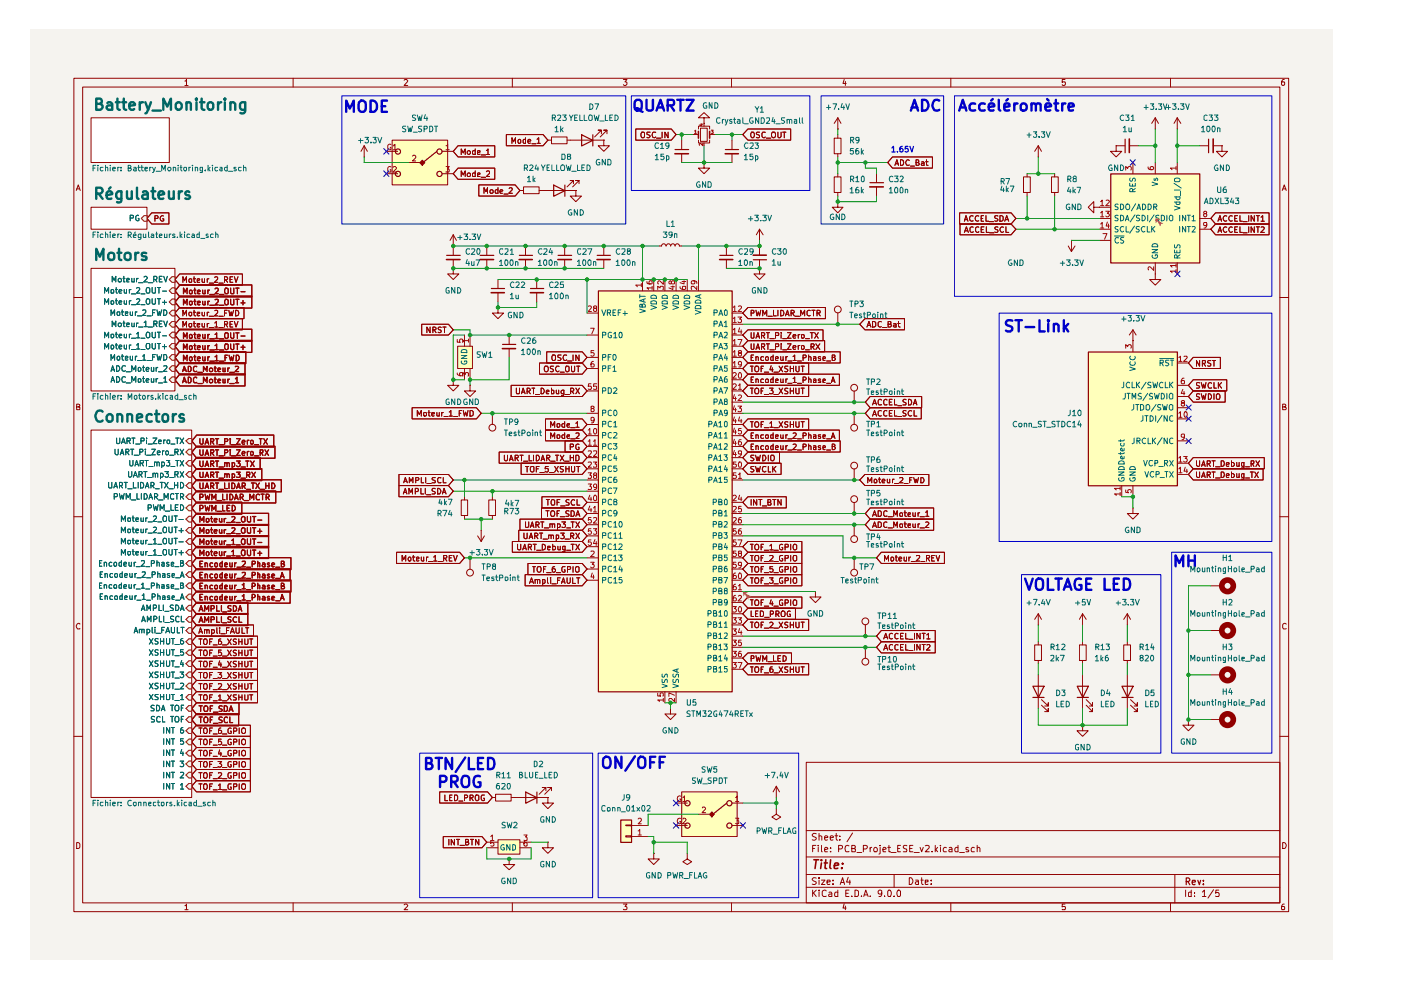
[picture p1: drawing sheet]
<svg xmlns="http://www.w3.org/2000/svg" width="297mm" height="210mm" viewBox="0 0 297 210" stroke-linecap="round" stroke-linejoin="round" font-family="sans-serif">
<path d="M6.3 6.4h276.2v197.1h-276.2z" fill="#f5f3ef"/>
<g fill="none" stroke="#910000" stroke-width=".21">
<path d="M15.7 16.6h257.5v176.7h-257.5zM17.5 18.5h253.9v172.9h-253.9zM39.2 17.2h.2l.1-.4v1.3M39.2 18.1h.7M62.1 16.6v1.9M85.7 17l.2-.2h.3l.2 .3-.7 1h.7M108.6 16.6v1.9M132.2 16.8h.7l-.4 .6 .4 .1v.4l-.2 .2h-.4l-.1-.2M155.1 16.6v1.9M179 16.8l-.3 .9h.7M179.2 17.3v.8M201.6 16.6v1.9"/>
<path d="M225.8 16.8h-.6v.6h.6l.1 .1-.1 .5-.4 .1-.2-.2M248.2 16.6v1.9M272.3 16.8h-.3a.93 .93 0 0 0-.2 1.2h.5l.1-.5-.1-.1h-.5l-.1 .1M16.2 40.4l.4-1.2 .4 1.2M16.3 40h.5M271.9 40.4l.4-1.2 .4 1.2M272 40h.6M15.7 63.1h1.8M271.4 63.1h1.8M16.3 86.3h.4l.2-.3-.1-.2-.5-.1v1.2h.5l.1-.5-.2-.1M271.9 86.3l.6-.1v-.4l-.6-.1v1.2h.6l.2-.4-.3-.2M15.7 109.6h1.8"/>
<path d="M271.4 109.6h1.8M16.9 132.3l-.1-.1a.66 .66 0 0 0-.6 .4 .66 .66 0 0 0 .2 .7h.5M272.7 132.3l-.4-.1-.4 .3v.6l.2 .2h.6M15.7 156.1h1.8M271.4 156.1h1.8M16.3 178.6h.3l.3 .4v.6l-.3 .3h-.3zM170.9 161.6h100.5v29.8h-100.5zM170.9 176.1h100.5M172.3 179.9h.4M173 179.2h-.7v1.4M173.1 176.8l-.6-.1-.3 .3 .1 .3 .7 .2 .1 .2a.51 .51 0 0 1-.4 .4 .51 .51 0 0 1-.5 0M173.5 179.2v.1"/>
<path d="M173.5 179.7v.9M173.7 177.3l.3-.1 .2 .2v.7M173.7 176.7v1.4M174.2 179.2v1.2l.1 .2M174.8 177.6l.7-.1-.1-.2-.4-.1-.2 .2 .1 .7h.5M176 177.6l.7-.1-.1-.2-.4-.1-.2 .2 .1 .7h.5M176.1 179.7v.2M177 177.2h.6M177.3 176.7v1.2l.3 .2M178.1 178v.1M178.1 177.3v.1M180 179.3l-.4-.1-.4 .2v.4v.6l.2 .2 .6-.1"/>
<path d="M180.6 179.9h.5l.3-.2-.1-.4-.7-.1v1.4h.7l.1-.6-.3-.1M180.8 176.6l-1.2 1.9M184.5 179.7v.9M184.8 179.7h-.2l-.1 .3M186.6 179.7v1.2l-.2 .2M186.6 179.2v.1M188.2 179.7h.6M188.5 179.2v1.4h.3M190.3 179.9h.5M190.9 179.2h-.6v1.4h.6M192.3 179.3h-.7v.5l.6 .2 .1 .3-.1 .3h-.7M192.9 179.9h.5"/>
<path d="M193.5 179.2h-.6v1.4h.6M195.1 179.7l.3 .9 .3-.9M196.2 179.3l.6-.1 .2 .3-.1 .3-.7 .8h.8M198.3 179.2v1.4M198.8 179.7l-.5 .6M199.4 179.2v.1M199.4 179.7v.9M200.7 179.7h-.5a.59 .59 0 0 0 0 .9h.5M201.3 179.7h.4l.1 .2v.7h-.5v-.4l.5-.2M203.1 179.2v1.4l-.6-.1a.6 .6 0 0 1 .2-.8h.4M205.3 179.7h-.5v.4l.6 .2-.1 .3h-.5M206.6 179.7h-.4a.59 .59 0 0 0-.1 .9h.5"/>
<path d="M207.2 179.8l.1-.1h.4l.1 .9M207.2 179.2v1.4M271.9 178.6a.65 .65 0 0 1 .8 .7 .65 .65 0 0 1-.8 .6zM39.2 192h.2l.1-.3v1.2M39.2 192.9h.7M62.1 191.4v1.9M85.7 191.9l.2-.2h.3l.2 .2-.7 1h.7M108.6 191.4v1.9M132.2 191.7h.7l-.4 .5 .4 .2v.3l-.1 .2-.6-.1M155.1 191.4v1.9M170.9 188.1h100.5M170.9 185.4h100.5"/>
<path d="M170.9 181.7h100.5M172.3 188.7v1.4M172.5 189.3l.6 .8M173.1 186.2l-.6-.1-.3 .3 .3 .4 .6 .3a.51 .51 0 0 1-.4 .4 .51 .51 0 0 1-.5 0M173.1 188.7l-.8 .8M173.7 188.7v.2M173.7 186.1v.2M173.7 186.6v.9M173.7 189.1v1M174.2 186.6h.7l-.7 .9h.7M174.8 180.2l.7-.2-.1-.3h-.4l-.2 .2 .1 .7h.5M175.2 188.9l-.4-.2-.5 .4 .1 .8 .2 .2 .6-.1"/>
<path d="M175.3 187l.7-.1-.1-.3h-.5l-.1 .2 .1 .7h.5M175.8 189.2l.4-.1 .2 .3v.7h-.6l-.1-.4 .7-.2M176.1 180.5v.1M176.6 187.4v.1M176.6 186.6v.2M177.6 188.7v1.4h-.6v-.9h.6M177.8 180l.7-.1 .1-.2v-.4l-.8-.1v1.4M178.1 187.5l.5-1.4 .5 1.4M178.3 187.1h.6M179 191.6l-.3 .9h.7M179.2 192.1v.8M179.3 189.4h.5"/>
<path d="M179.8 186l-.3 1h.8M180 188.7h-.7v1.4h.7M180.2 186.6v.9M180.6 190v.1M181.3 188.7h.3l.4 .4v.6l-.2 .4h-.5zM181.7 180.8h1M182.6 190v.1M183 180l.7-.1 .2-.2-.1-.4-.8-.1v1.4M183.1 190.1l.5-1.4 .5 1.4M183.2 189.7h.7M184.5 190v.1M186.9 189.3v.2l-.5 .1-.2-.3v-.3l.2-.3 .5 .2v.8l-.2 .4h-.3"/>
<path d="M187.2 180.2l.7-.2-.1-.3h-.4l-.2 .2 .1 .7h.5M187.5 190v.1M188.2 189l.3-.3a.78 .78 0 0 1 .6 .6 .78 .78 0 0 1-.3 .8l-.5-.1zM188.9 180.8h1.1M189.6 190v.1M189.6 185.4v2.7M190.3 188.8l.4-.1 .2 .3v.8l-.1 .3h-.5l-.1-.3v-.6zM192.8 186.1a.72 .72 0 0 1 .8 .7 .72 .72 0 0 1-.8 .7zM193.8 180.8h1.1M194.1 186.6h.5l.1 .9M194.7 186.9h-.4l-.2 .3 .2 .3h.4M195.2 186.6h.5"/>
<path d="M195.4 186.1v1.2l.3 .2M196.2 187l.6-.1v-.3h-.6v.9h.6M197.4 187.4v.1M197.4 186.6v.2M197.6 180.5v.1M198.4 180.1l.4 .5M201.6 191.4v1.9M203.5 180.8h1M225.8 191.7h-.6v.6l.6-.1 .1 .2-.1 .5-.6-.1M248.2 191.4v1.9M249.1 185.4v6M251.4 188.7v1.4"/>
<path d="M252.6 188.7v1.4h-.5l-.1-.8 .2-.2 .4 .1M253.2 190v.1M253.2 189.2v.2M254.9 189.1l.5-.4v1.4M254.9 190.1h.8M257.3 188.6l-1.2 1.8M258.4 188.7h-.6l-.1 .7 .2-.2 .5 .1v.8l-.7-.1M272.3 191.7h-.3a.93 .93 0 0 0-.2 1.2h.5l.1-.5-.1-.2h-.5l-.1 .2"/>
<circle cx="185.7" cy="180.2" r=".44"/>
</g>
<path d="M251.5 186.9h.5l.3-.3v-.2l-.3-.3h-.5v1.5M251.8 186.9l.5 .7M252.8 187.1l.6-.1v-.4h-.5l-.1 .2 .1 .7h.5M254 186.6l.3 1 .3-1M255.1 187.4v.2M255.1 186.6v.2" fill="none" stroke="#910000" stroke-width=".25"/>
<path d="M172.6 182.3h1M173.1 182.3l-.3 1.8M174.2 182.3v.2M174.2 183l-.2 1.1M174.8 183h.6M175.1 182.3l-.2 1.8h.4M176.1 182.3l-.2 1.6 .3 .2M176.9 183.6l.9-.2-.1-.4h-.7l-.1 .9 .1 .2h.6M178.5 184v.1M178.6 183v.2" fill="none" stroke="#910000" stroke-width=".34"/>
<path d="M35.9 80.5l.6-.6h.6v1.2h-.6z" fill="#f5f3ef"/>
<path d="M35.9 80.5l.6-.6h.6v1.2h-.6z" fill="none" stroke="#765500" stroke-width=".21"/>
<g fill="none" stroke="#006665" stroke-width=".21">
<path d="M24.7 79.8a.66 .66 0 0 1 .7 .5 .66 .66 0 0 1-.3 .7h-.4zM30.4 79.8v1.2h.2M23.5 81l.4-1.2 .4 1.2M23.6 80.7h.6M26.6 80l-.3-.2a.67 .67 0 0 0-.5 .6 .67 .67 0 0 0 .3 .6l.5-.1M26.8 81.2h.9M27.9 81v-1.2l.5 .9 .4-.9v1.2M29.3 80.3h.5l.1 .6-.2 .1-.4-.1zM30.2 80.3h.4M31 80.7l.6-.2-.2-.2-.4 .1v.5l.1 .1h.4M32.1 80.3v.7l.5-.1M32.6 80.3v.7"/>
<path d="M33.1 80.3v.7M33.4 80.3l-.3 .2M33.6 81.2h.9M34.7 80.2l.4-.4v1.2M34.7 81h.7"/>
</g>
<path d="M35.9 78.1l.6-.5h.6v1.1h-.6z" fill="#f5f3ef"/>
<path d="M35.9 78.1l.6-.5h.6v1.1h-.6z" fill="none" stroke="#765500" stroke-width=".21"/>
<g fill="none" stroke="#006665" stroke-width=".21">
<path d="M23.5 78.7l.4-1.1 .4 1.1M23.6 78.4h.6M24.7 77.6h.4a.66 .66 0 0 1 .3 .7 .66 .66 0 0 1-.7 .4zM26.6 77.6h-.5a.67 .67 0 0 0-.3 .6 .67 .67 0 0 0 .5 .5l.3-.1M26.8 78.8h.9M27.9 78.7v-1.1l.5 .8 .4-.8v1.1M29.3 78.1l.3-.2 .3 .2v.4l-.3 .2-.3-.1zM30.2 77.9h.4M30.4 77.6v1.1h.2M31 78.3l.6-.1-.2-.3-.4 .2v.5l.2 .1h.3M32.1 77.9v.8h.3l.2-.1M32.6 77.9v.8"/>
<path d="M33.1 77.9v.8M33.4 77.9l-.3 .2M33.6 78.8h.9M34.7 77.6h.6l.1 .3-.8 .8h.8"/>
</g>
<path d="M35.9 75.8l.6-.6h.6v1.2h-.6z" fill="#f5f3ef"/>
<path d="M35.9 75.8l.6-.6h.6v1.2h-.6z" fill="none" stroke="#765500" stroke-width=".21"/>
<g fill="none" stroke="#006665" stroke-width=".21">
<path d="M23.5 76.4v-1.2l.4 .8 .4-.8v1.2M24.9 75.6l.3-.1 .2 .2v.5l-.2 .2-.4-.3zM25.7 75.5h.5M25.9 75.2v1l.3 .2M26.6 75.9h.5v-.3h-.5v.7h.5M27.6 75.5v.7l.2 .2 .3-.2M28.1 75.5v.9M28.7 75.5v.9M29 75.5l-.3 .3M29.1 76.5h1M30.2 75.5l.4-.3v1.2M30.2 76.4h.7"/>
<path d="M31.2 76.5h.9M32.3 75.7h.5M32.9 75.2h-.6v1.2M33.3 75.2l.2 1.2 .3-.9 .2 .9 .3-1.2M34.7 75.2h.4a.66 .66 0 0 1 .3 .7 .66 .66 0 0 1-.7 .5z"/>
</g>
<path d="M35.9 73.4l.6-.6h.6v1.2h-.6z" fill="#f5f3ef"/>
<path d="M36.5 72.8h.6v1.2h-.6l-.6-.6z" fill="none" stroke="#765500" stroke-width=".21"/>
<g fill="none" stroke="#006665" stroke-width=".21">
<path d="M22.2 74v-1.2l.4 .9 .4-.9v1.2M23.7 73.2l.4 .2v.3l-.2 .3-.4-.2v-.5zM24.5 73.2h.4M24.6 72.8v1l.3 .2M25.2 73.6l.6-.1-.1-.3-.5 .1v.5l.2 .2 .3-.1M26.3 73.2v.6l.2 .2 .3-.2M26.8 73.2v.8M27.4 73.2v.8M27.8 73.2l-.4 .2M27.9 74.1h.9M29 73.2l.3-.4v1.2M29 74h.6"/>
<path d="M29.9 74.1h.8M31.2 72.8h.4l.1 .2v.8l-.5 .2a.86 .86 0 0 1 0-1.2zM32.3 72.8v.9l.2 .3 .4-.2v-1M33.4 72.8h.6M33.7 72.8v1.2M34.5 73.5h.8M34.9 73.1v.9"/>
</g>
<path d="M35.9 71l.6-.6h.6v1.2h-.6z" fill="#f5f3ef"/>
<path d="M36.5 70.4h.6v1.2h-.6l-.6-.6z" fill="none" stroke="#765500" stroke-width=".21"/>
<g fill="none" stroke="#006665" stroke-width=".21">
<path d="M22.2 71.6v-1.2l.4 .9 .4-.9v1.2M23.5 71l.5-.1v.6h-.5zM24.5 70.9h.4M24.6 70.4v1.1l.3 .1M25.2 71.2l.6-.1-.1-.2h-.4l-.1 .1v.5l.2 .1 .3-.1M26.3 70.9v.6l.2 .1 .3-.1M26.8 70.9v.7M27.4 70.9v.7M27.8 70.9h-.3l-.1 .1M27.9 71.7h.9M29 70.8l.3-.4v1.2M29 71.6h.6"/>
<path d="M29.9 71.7h.8M31.2 70.4l.5 .2v.9l-.5 .1a.78 .78 0 0 1 0-1.2zM32.3 70.4v1l.2 .2 .4-.1v-1.1M33.4 70.4h.6M33.7 70.4v1.2M34.5 71.2h.8"/>
</g>
<path d="M35.9 68.7l.6-.5h.6v1.1h-.6z" fill="#f5f3ef"/>
<path d="M36.5 68.2h.6v1.1h-.6l-.6-.6z" fill="none" stroke="#765500" stroke-width=".21"/>
<g fill="none" stroke="#006665" stroke-width=".21">
<path d="M23.8 69.3v-1.2l.4 .8 .4-.8v1.2M25.2 68.5h.4l.1 .2v.3l-.2 .3-.4-.3v-.3zM26.1 68.5h.4M26.2 68.1v1.1l.3 .1M26.8 68.8l.6-.1-.1-.2h-.4l-.1 .2v.4l.2 .2 .3-.1M27.9 68.5v.7h.5M28.4 68.5v.8M29 68.5v.8M29.3 68.5l-.3 .2M29.4 69.3h.9M30.6 68.4l.3-.3v1.2M30.6 69.3h.6"/>
<path d="M31.4 69.3h.9M32.6 68.7h.6l.1-.5-.7-.1v1.2M32.9 68.7l.4 .6M33.8 68.7h.4M34.4 68.1h-.6v1.2h.6M34.7 68.1l.4 1.2 .4-1.2"/>
</g>
<path d="M35.9 66.4l.6-.6h.6v1.2h-.6z" fill="#f5f3ef"/>
<path d="M36.5 65.8h.6v1.2h-.6l-.6-.6z" fill="none" stroke="#765500" stroke-width=".21"/>
<g fill="none" stroke="#006665" stroke-width=".21">
<path d="M23.5 66.9v-1.2l.4 .8 .4-.8v1.2M24.9 66.1l.5 .1v.6h-.5zM25.7 66.1h.5M25.9 65.7v1l.3 .2M26.6 66.5l.5-.1v-.3h-.5v.7h.5M27.6 66.1v.6l.2 .2 .3-.1M28.1 66.1v.8M28.7 66.1v.8M29 66.1h-.2l-.1 .2M29.1 67h1M30.2 65.8h.7v.4l-.7 .7h.7M31.2 67h.9"/>
<path d="M32.3 66.3h.5M32.9 65.7h-.6v1.2M33.3 65.7l.2 1.2 .3-.9 .2 .9 .3-1.2M34.7 65.7l.6 .2 .1 .3-.1 .5-.3 .2h-.3z"/>
</g>
<path d="M35.9 64l.6-.6h.6v1.2h-.6z" fill="#f5f3ef"/>
<path d="M35.9 64l.6-.6h.6v1.2h-.6z" fill="none" stroke="#765500" stroke-width=".21"/>
<g fill="none" stroke="#006665" stroke-width=".21">
<path d="M22.2 64.5v-1.2l.4 .9 .4-.9v1.2M23.5 63.8h.5v.6h-.5zM24.5 63.8h.4M24.6 63.3v1l.3 .2M25.2 64.1l.6-.1-.1-.2-.5 .1v.4l.2 .2 .3-.1M26.3 63.8v.5l.2 .2 .3-.1M26.8 63.8v.7M27.4 63.8v.7M27.8 63.8h-.4v.2M27.9 64.6h.9M29 63.5l.4-.2 .2 .3-.6 .9h.6M29.9 64.6h.8"/>
<path d="M31.2 63.3l.5 .2v.8l-.5 .2a.78 .78 0 0 1 0-1.2zM32.3 63.3v1l.2 .2 .4-.1v-1.1M33.4 63.3h.6M33.7 63.3v1.2M34.5 64.1h.8M34.9 63.7v.8"/>
</g>
<path d="M35.9 61.6l.6-.6h.6v1.2h-.6z" fill="#f5f3ef"/>
<path d="M36.5 61h.6v1.2h-.6l-.6-.6z" fill="none" stroke="#765500" stroke-width=".21"/>
<g fill="none" stroke="#006665" stroke-width=".21">
<path d="M22.2 62.1v-1.1l.4 .8 .4-.8v1.1M23.5 61.5h.5v.6h-.5zM24.5 61.4h.4M24.6 61v1l.3 .1M25.2 61.8l.6-.2-.1-.2-.5 .2v.4l.1 .1h.4M26.3 61.4l.1 .7h.4M26.8 61.4v.7M27.4 61.4v.7M27.8 61.4l-.4 .1v.1M27.9 62.3h.9M29 61.1l.4-.1 .2 .2-.6 .9h.6M29.9 62.3h.8"/>
<path d="M31.2 61l.5 .1v.9l-.1 .1h-.4a.86 .86 0 0 1 0-1.1zM32.3 61v1l.1 .1h.5v-1.1M33.4 61h.6M33.7 61v1.1M34.5 61.7h.8"/>
</g>
<path d="M35.9 59.3l.6-.6h.6v1.2h-.6z" fill="#f5f3ef"/>
<path d="M36.5 58.7h.6v1.2h-.6l-.6-.6z" fill="none" stroke="#765500" stroke-width=".21"/>
<g fill="none" stroke="#006665" stroke-width=".21">
<path d="M23.8 59.8v-1.2l.4 .8 .4-.8v1.2M25.1 59.1h.6v.5l-.1 .2h-.4l-.1-.2zM26.1 59h.4M26.2 58.6v1.2h.3M26.8 59.4l.6-.1-.1-.3-.5 .2v.4l.1 .2h.4M27.9 59v.8l.5-.1M28.4 59v.8M29 59v.8M29.3 59l-.3 .3M29.4 59.9h.9M30.6 58.8l.4-.2 .2 .3-.7 .9h.7M31.4 59.9h.9"/>
<path d="M32.6 59.3h.5l.2-.2v-.3l-.2-.2h-.5v1.2M32.9 59.3l.4 .5M33.8 59.2h.4M34.4 58.6h-.6v1.2h.6M34.7 58.6l.4 1.2 .4-1.2"/>
</g>
<path d="M19.3 56.9h17.8v26h-17.8z" fill="#fff"/>
<path d="M30 46.3l.6-.6h.6v1.2h-.6z" fill="#f5f3ef"/>
<path d="M30.6 45.7h.6v1.2h-.6l-.6-.6z" fill="none" stroke="#765500" stroke-width=".21"/>
<path d="M27.6 46.2h.6l.1-.5-.7-.1v1.2M29.4 45.7l-.3-.1-.3 .3v.7l.5 .2 .2-.1v-.4h-.2" fill="none" stroke="#006665" stroke-width=".21"/>
<g fill="#fff">
<path d="M19.3 43.9h11.9v4.7h-11.9z"/>
<path d="M19.3 25h16.6v9.5h-16.6z"/>
</g>
<path d="M40 166.1h.6v1.2h-.6l-.5-.6z" fill="#f5f3ef"/>
<path d="M40 166.1h.6v1.2h-.6l-.5-.6z" fill="none" stroke="#765500" stroke-width=".21"/>
<path d="M34.7 166.1v1.2M36 166.1v1.2l-.7-1.2v1.2M36.3 166.1h.7M36.7 166.1v1.2M38.3 166.5l.3-.4v1.2M38.3 167.3h.6" fill="none" stroke="#006665" stroke-width=".21"/>
<path d="M39.5 164.3l.5-.6h.6v1.2h-.6z" fill="#f5f3ef"/>
<path d="M40 163.7h.6v1.2h-.6l-.5-.6z" fill="none" stroke="#765500" stroke-width=".21"/>
<path d="M34.7 163.7v1.2M36 163.7v1.2l-.7-1.2v1.2M36.3 163.7h.7M36.7 163.7v1.2M38.3 163.8l.5-.1 .1 .4-.7 .8h.7" fill="none" stroke="#006665" stroke-width=".21"/>
<path d="M39.5 162l.5-.6h.6v1.2h-.6z" fill="#f5f3ef"/>
<path d="M40 161.4h.6v1.2h-.6l-.5-.6z" fill="none" stroke="#765500" stroke-width=".21"/>
<path d="M34.7 161.4v1.2M36 161.4v1.2l-.7-1.2v1.2M36.3 161.4h.7M36.7 161.4v1.2M38.2 161.4h.7l-.4 .4 .4 .3v.4h-.7" fill="none" stroke="#006665" stroke-width=".21"/>
<path d="M39.5 159.7l.5-.6h.6v1.2h-.6z" fill="#f5f3ef"/>
<path d="M40 159.1h.6v1.2h-.6l-.5-.6z" fill="none" stroke="#765500" stroke-width=".21"/>
<path d="M34.7 159v1.2M36 159v1.2l-.7-1.2v1.2M36.3 159h.7M36.7 159v1.2M38.5 158.9l-.2 .9h.6M38.8 159.4v.8" fill="none" stroke="#006665" stroke-width=".21"/>
<path d="M39.5 157.3l.5-.6h.6v1.2h-.6z" fill="#f5f3ef"/>
<path d="M40 156.7h.6v1.2h-.6l-.5-.6z" fill="none" stroke="#765500" stroke-width=".21"/>
<path d="M34.7 156.6v1.2M36 156.6v1.2l-.7-1.2v1.2M36.3 156.6h.7M36.7 156.6v1.2M38.9 156.6h-.6v.6l.4-.1 .2 .2v.4h-.6" fill="none" stroke="#006665" stroke-width=".21"/>
<path d="M39.5 154.9l.5-.6h.6v1.2h-.6z" fill="#f5f3ef"/>
<path d="M40 154.3h.6v1.2h-.6l-.5-.6z" fill="none" stroke="#765500" stroke-width=".21"/>
<path d="M34.7 154.3v1.1M36 154.3v1.1l-.7-1.1v1.1M36.3 154.3h.7M36.7 154.3v1.1M38.8 154.3h-.4l-.1 .3v.8h.6v-.5l-.1-.1h-.4l-.1 .1" fill="none" stroke="#006665" stroke-width=".21"/>
<path d="M39.5 152.6l.5-.6h.6v1.2h-.6z" fill="#f5f3ef"/>
<path d="M40 152h.6v1.2h-.6l-.5-.6z" fill="none" stroke="#765500" stroke-width=".21"/>
<path d="M32.8 152l-.5-.1-.2 .2v.3l.7 .3-.2 .4h-.5M34 152.1l-.3-.2a.67 .67 0 0 0-.5 .5 .67 .67 0 0 0 .2 .7l.6-.1M34.5 151.9v1.2h.5M36.2 151.9h.6M36.5 151.9v1.2M37.2 152.1l.2-.2 .4 .1a.87 .87 0 0 1 0 1.1h-.5l-.2-.4zM38.4 152.5h.4M38.9 151.9h-.5v1.2" fill="none" stroke="#006665" stroke-width=".21"/>
<path d="M39.5 150.2l.5-.6h.6v1.2h-.6z" fill="#f5f3ef"/>
<path d="M40 149.6h.6v1.2h-.6l-.5-.6z" fill="none" stroke="#765500" stroke-width=".21"/>
<path d="M32.7 149.6h-.6v.4l.5 .2 .1 .3-.1 .2h-.6M33.2 149.5a.66 .66 0 0 1 .6 .5 .66 .66 0 0 1-.2 .7h-.4zM34.2 150.7l.4-1.2 .4 1.2M34.3 150.4h.6M36.2 149.5h.6M36.5 149.5v1.2M37.2 149.7l.2-.2 .4 .1a.87 .87 0 0 1 0 1.1h-.5l-.2-.3zM38.4 150.1h.4M38.9 149.5h-.5v1.2" fill="none" stroke="#006665" stroke-width=".21"/>
<path d="M39.5 147.8l.5-.6h.6v1.2h-.6z" fill="#f5f3ef"/>
<path d="M40 147.2h.6v1.2h-.6l-.5-.6z" fill="none" stroke="#765500" stroke-width=".21"/>
<path d="M31.7 147.2l.7 1.1M32.4 147.2l-.7 1.1M33.5 147.2h-.6v.5l.5 .1 .1 .4-.1 .1h-.5M34 147.2v1.1M34 147.7h.7M34.7 147.2v1.1M35.3 147.2l.1 1.1h.4l.2-.1v-1M36.3 147.2h.7M36.7 147.2v1.1M37.1 148.5h.9M38.3 147.5l.3-.3v1.1M38.3 148.3h.6" fill="none" stroke="#006665" stroke-width=".21"/>
<path d="M40 144.9h.6v1.2h-.6l-.5-.6z" fill="#f5f3ef"/>
<path d="M40 144.9h.6v1.1h-.6l-.5-.5z" fill="none" stroke="#765500" stroke-width=".21"/>
<path d="M31.7 144.9l.7 1.1M32.4 144.9l-.7 1.1M33.5 144.9h-.6v.5l.5 .1 .1 .3-.2 .2h-.4M34 144.9v1.1M34 145.4h.7M34.7 144.9v1.1M35.3 144.9v1l.2 .1h.2l.3-.2v-.9M36.3 144.9h.7M36.7 144.9v1.1M37.1 146.1h.9M38.3 144.9h.5l.1 .3-.7 .8h.7" fill="none" stroke="#006665" stroke-width=".21"/>
<path d="M40 142.5h.6v1.2h-.6l-.5-.6z" fill="#f5f3ef"/>
<path d="M40 142.5h.6v1.2h-.6l-.5-.6z" fill="none" stroke="#765500" stroke-width=".21"/>
<path d="M31.7 142.5l.7 1.2M32.4 142.5l-.7 1.2M33.5 142.5h-.6v.5l.5 .2 .1 .2-.2 .3-.4-.1M34 142.5v1.2M34 143h.7M34.7 142.5v1.2M35.3 142.5v1l.2 .2h.2l.3-.3v-.9M36.3 142.5h.7M36.7 142.5v1.2M37.1 143.8h.9M38.2 142.5h.7l-.4 .4 .4 .1v.4l-.2 .3h-.3l-.2-.2" fill="none" stroke="#006665" stroke-width=".21"/>
<path d="M40 140.1h.6v1.2h-.6l-.5-.6z" fill="#f5f3ef"/>
<path d="M40 140.1h.6v1.2h-.6l-.5-.6z" fill="none" stroke="#765500" stroke-width=".21"/>
<path d="M31.7 140.1l.7 1.2M32.4 140.1l-.7 1.2M33.5 140.1h-.6v.5l.5 .2 .1 .3-.2 .2-.4-.1M34 140.1v1.2M34 140.6h.7M34.7 140.1v1.2M35.3 140.1v1l.2 .2h.2l.3-.2v-1M36.3 140.1h.7M36.7 140.1v1.2M37.1 141.4h.9M38.5 140l-.2 .9h.6M38.8 140.5v.8" fill="none" stroke="#006665" stroke-width=".21"/>
<path d="M39.5 138.4l.5-.6h.6v1.1h-.6z" fill="#f5f3ef"/>
<path d="M40 137.8h.6v1.1h-.6l-.5-.5z" fill="none" stroke="#765500" stroke-width=".21"/>
<path d="M31.7 137.8l.7 1.1M32.4 137.8l-.7 1.1M33.5 137.8h-.6v.5l.5 .1 .1 .3-.2 .2h-.4M34 137.8v1.1M34 138.3h.7M34.7 137.8v1.1M35.3 137.8v1.1h.2h.2l.3-.2v-.9M36.3 137.8h.7M36.7 137.8v1.1M37.1 139h.9M38.9 137.8h-.6v.5l.4-.1 .2 .2v.5h-.6" fill="none" stroke="#006665" stroke-width=".21"/>
<path d="M39.5 136.1l.5-.6h.6v1.2h-.6z" fill="#f5f3ef"/>
<path d="M40 135.5h.6v1.2h-.6l-.5-.6z" fill="none" stroke="#765500" stroke-width=".21"/>
<path d="M31.7 135.4l.7 1.2M32.4 135.4l-.7 1.2M33.5 135.5h-.6v.4l.5 .2 .1 .2-.2 .3-.4-.1M34 135.4v1.2M34 136h.7M34.7 135.4v1.2M35.3 135.4v1.1l.2 .1 .4-.1 .1-.2v-.9M36.3 135.4h.7M36.7 135.4v1.2M37.1 136.7h.9M38.8 135.4l-.5 .2v.9h.6v-.4l-.2-.3h-.3l-.1 .3" fill="none" stroke="#006665" stroke-width=".21"/>
<path d="M40 133.1h.6v1.2h-.6l-.5-.6z" fill="#f5f3ef"/>
<path d="M40 133.1h.6v1.2h-.6l-.5-.6z" fill="none" stroke="#765500" stroke-width=".21"/>
<g fill="none" stroke="#006665" stroke-width=".21">
<path d="M28.4 134.2l.4-1.2 .4 1.2M28.5 133.9h.6M29.5 133.5l.6-.1v.8M29.5 133.4v.8M30.1 133.6v-.2h.5v.8M31.2 134.1h.5v-.5l-.1-.2h-.4v1.2M32.3 133v1.1l.1 .1M32.9 133v.1M32.9 133.4v.8M33.1 134.3h.9M34.3 133.6h.4M34.9 133h-.6v1.2"/>
<path d="M35.1 134.2l.5-1.2 .4 1.2M35.3 133.9h.5M36.3 133v.9l.3 .3 .4-.1v-1.1M37.6 133v1.2h.5M38.4 133h.6M38.7 133v1.2"/>
</g>
<path d="M40 130.7h.6v1.2h-.6l-.5-.6z" fill="#f5f3ef"/>
<path d="M39.5 131.3l.5-.6h.6v1.2h-.6z" fill="none" stroke="#765500" stroke-width=".21"/>
<path d="M30.1 131.8l.3-1.2 .4 1.2M30.1 131.5h.6M31.2 131.8v-1.2l.4 .9 .4-.9v1.2M32.6 131.3h.4l.3-.2-.3-.5h-.4v1.2M33.8 130.6v1.2h.5M34.7 130.6v1.2M35 132h.9M36.8 130.7l-.5-.1-.1 .2v.3l.6 .4-.1 .3h-.5M37.9 130.8l-.3-.2-.3 .4v.6l.1 .2 .5-.1M38.4 130.6v1.2h.6" fill="none" stroke="#006665" stroke-width=".21"/>
<path d="M40 128.4h.6v1.1h-.6l-.5-.6z" fill="#f5f3ef"/>
<path d="M40 128.4h.6v1.1h-.6l-.5-.6z" fill="none" stroke="#765500" stroke-width=".21"/>
<path d="M30 129.5l.4-1.2 .3 1.2M30.1 129.1h.5M31.2 129.5v-1.2l.4 .8 .3-.8v1.2M32.5 128.9h.6v-.5l-.6-.1v1.2M33.7 128.3v1.2h.6M34.6 128.3v1.2M35 129.6h.8M36.7 128.4l-.4-.1-.2 .2 .1 .3 .5 .1v.6h-.6M37.3 128.3a.66 .66 0 0 1 .6 .4 .66 .66 0 0 1-.2 .8h-.4zM38.3 129.5l.3-1.2 .4 1.2M38.4 129.1h.5" fill="none" stroke="#006665" stroke-width=".21"/>
<path d="M40 126h.6v1.2h-.6l-.5-.6z" fill="#f5f3ef"/>
<path d="M40 126h.6v1.2h-.6l-.5-.6z" fill="none" stroke="#765500" stroke-width=".21"/>
<g fill="none" stroke="#006665" stroke-width=".21">
<path d="M21.3 126.5h.3M21.8 125.9h-.5v1.2h.5M22.3 126.4l.3-.1 .2 .2v.6M22.3 126.3v.8M23.9 126.4a.36 .36 0 0 0-.6 .2l.1 .5h.5M24.4 126.4h.5l-.1 .7h-.4zM25.9 125.9v1.2h-.4l-.1-.7h.5M26.4 126.7l.6-.1-.2-.3-.4 .2v.4l.1 .2h.4M27.5 126.3l.1 .8 .4-.1M28 126.3v.8M28.6 126.3v.8M29 126.3l-.4 .1v.2"/>
<path d="M29 127.3h.9M30.1 126.2l.4-.3v1.2M30.1 127.1h.7M31.1 127.3h.8M32.3 126.6h.4l.2-.4-.2-.3h-.4v1.2M33.4 126.4l.4-.1 .2 .2v.6M33.4 125.9v1.2M34.5 126.4h.5v.7h-.5v-.4l.5-.1M36 126.4l-.4-.1-.1 .2 .1 .2h.4v.4h-.5M36.5 126.7l.5-.1-.2-.3-.3 .1v.7h.4M37.3 127.3h.8M38.3 127.1l.3-1.2 .4 1.2"/>
<path d="M38.4 126.7h.5"/>
</g>
<path d="M40 123.6h.6v1.2h-.6l-.5-.6z" fill="#f5f3ef"/>
<path d="M40 123.6h.6v1.2h-.6l-.5-.6z" fill="none" stroke="#765500" stroke-width=".21"/>
<g fill="none" stroke="#006665" stroke-width=".21">
<path d="M21.1 124.1h.3M21.6 123.6h-.5v1.1h.5M22.1 124.1l.2-.1 .3 .1v.6M22.1 124v.7M23.7 124h-.3l-.3 .2 .1 .5h.5M24.2 124h.4l.1 .1-.1 .6h-.4zM25.7 123.6v1.1h-.4l-.1-.6 .2-.1h.3M26.2 124.4l.6-.1-.1-.3-.5 .1v.5l.6 .1M27.3 124v.6h.6M27.9 124v.7M28.4 124v.7M28.8 124l-.4 .2"/>
<path d="M28.9 124.9h.8M30 124l.3-.4v1.1M30 124.7h.6M30.9 124.9h.8M32.1 124.2l.6-.1 .1-.3-.2-.2h-.5v1.1M33.3 124.1l.1-.1 .4 .1v.6M33.3 123.6v1.1M34.3 124h.5v.7h-.5v-.3l.5-.1M35.8 124h-.3l-.2 .1 .2 .3 .3 .1v.2h-.5M36.3 124.4l.5-.1v-.3h-.5v.7h.5M37.1 124.9h.8M38.3 124.1h.5v-.5h-.5v1.1h.5l.1-.3-.3-.3"/>
</g>
<path d="M40 121.2h.6v1.2h-.6l-.5-.6z" fill="#f5f3ef"/>
<path d="M40 121.2h.6v1.2h-.6l-.5-.6z" fill="none" stroke="#765500" stroke-width=".21"/>
<g fill="none" stroke="#006665" stroke-width=".21">
<path d="M21.3 121.8h.3M21.8 121.2h-.5v1.2h.5M22.3 121.8l.1-.2 .4 .2v.6M22.3 121.6v.8M23.9 121.7l-.4-.1-.2 .2 .1 .5h.5M24.4 121.7l.3-.1 .2 .2v.5l-.2 .1-.4-.2zM25.9 121.7l-.3-.1-.2 .2v.5l.2 .1 .3-.1M25.9 121.2v1.2M26.4 122l.6-.1-.2-.3-.4 .2v.5l.2 .1 .3-.1M27.5 121.6v.7l.2 .1 .3-.1M28 121.6v.8M28.6 121.6v.8"/>
<path d="M29 121.6l-.4 .2M29 122.5h.9M30.1 121.3l.6-.1 .1 .4-.7 .8h.7M31.1 122.5h.8M32.3 121.8h.6v-.4l-.1-.2h-.5v1.2M33.4 121.8l.2-.2 .4 .2v.6M33.4 121.2v1.2M34.5 121.7h.5v.7M35 121.9l-.5 .1v.3h.5M36 121.7l-.4-.1-.1 .2 .1 .2 .4 .1v.2h-.5M36.5 122l.5-.1-.2-.3-.3 .1v.6h.4M37.3 122.5h.8"/>
<path d="M38.3 122.4l.3-1.2 .4 1.2M38.4 122.1h.5"/>
</g>
<path d="M40 118.9h.6v1.2h-.6l-.5-.6z" fill="#f5f3ef"/>
<path d="M40 118.9h.6v1.2h-.6l-.5-.6z" fill="none" stroke="#765500" stroke-width=".21"/>
<g fill="none" stroke="#006665" stroke-width=".21">
<path d="M21.1 119.4h.3M21.6 118.9h-.5v1.2h.5M22.1 119.4l.2-.2 .3 .2v.7M22.1 119.2v.9M23.7 119.3l-.3-.1-.3 .3 .1 .5h.5M24.2 119.3l.4-.1 .1 .2v.5l-.1 .2-.5-.3zM25.7 119.3l-.3-.1-.2 .2v.5l.2 .2 .3-.1M25.7 118.9v1.2M26.2 119.6l.6-.1-.1-.3-.5 .2v.5l.2 .2 .4-.1M27.3 119.2v.7l.2 .2 .4-.2M27.9 119.2v.9M28.4 119.2v.9"/>
<path d="M28.8 119.2l-.4 .3M30 119l.6-.1v.3l-.7 .9h.7M32.1 119.5l.6-.1 .1-.4-.2-.1h-.5v1.2M33.3 119.4l.1-.2 .4 .2v.7M33.3 118.9v1.2M34.3 119.3h.5v.8M34.8 119.5l-.5 .1v.4h.5M35.8 119.3l-.3-.1-.2 .2 .2 .2 .3 .1v.3h-.5M36.3 119.6l.5-.1v-.2h-.5v.7h.5M38.3 119.4h.5v-.5h-.5v1.2h.4l.2-.5-.3-.2M28.9 120.1h.8M30.9 120.1h.8"/>
<path d="M37.1 120.1h.8"/>
</g>
<path d="M40 116.5h.6v1.2h-.6l-.5-.6z" fill="#f5f3ef"/>
<path d="M40 116.5h.6v1.2h-.6l-.5-.6z" fill="none" stroke="#765500" stroke-width=".21"/>
<g fill="none" stroke="#006665" stroke-width=".21">
<path d="M25.7 117.7v-1.2l.5 .8 .4-.8v1.2M27.1 117l.5-.1v.7l-.3 .1-.2-.2zM28 116.9h.4M28.2 116.5v1l.2 .2M28.8 117.3l.6-.1-.1-.3h-.4l-.1 .2v.4l.2 .2 .3-.1M29.9 116.9v.7l.3 .1 .2-.2M30.4 116.9v.8M30.9 116.9v.8M31.2 116.9l-.3 .2M31.4 117.8h.9M32.5 116.8l.4-.3v1.2M32.5 117.7h.7"/>
<path d="M33.4 117.8h.9M34.8 116.5l.5 .2v.8l-.5 .2a.78 .78 0 0 1 0-1.2zM35.8 116.5v.9l.3 .3 .4-.2v-1M36.9 116.5h.7M37.3 116.5v1.2M37.9 117.2h1M38.4 116.8v.9"/>
</g>
<path d="M39.5 114.8l.5-.6h.6v1.2h-.6z" fill="#f5f3ef"/>
<path d="M40 114.2h.6v1.2h-.6l-.5-.6z" fill="none" stroke="#765500" stroke-width=".21"/>
<g fill="none" stroke="#006665" stroke-width=".21">
<path d="M25.7 115.3v-1.2l.5 .9 .4-.9v1.2M27.1 114.6h.5v.6h-.5zM28 114.6h.4M28.2 114.1v1l.2 .2M28.8 114.9l.6-.1-.1-.2h-.4l-.1 .1v.4l.2 .2 .3-.1M29.9 114.6v.6h.5M30.4 114.6v.7M30.9 114.6v.7M31.2 114.6l-.3 .1M31.4 115.4h.9M32.5 114.5l.4-.4v1.2M32.5 115.3h.7"/>
<path d="M33.4 115.4h.9M34.8 114.1l.5 .2v.8l-.5 .2a.78 .78 0 0 1 0-1.2zM35.8 114.1v1l.3 .2 .4-.1v-1.1M36.9 114.1h.7M37.3 114.1v1.2M37.9 114.9h1"/>
</g>
<path d="M39.5 112.4l.5-.6h.6v1.2h-.6z" fill="#f5f3ef"/>
<path d="M40 111.8h.6v1.2h-.6l-.5-.6z" fill="none" stroke="#765500" stroke-width=".21"/>
<g fill="none" stroke="#006665" stroke-width=".21">
<path d="M25.7 112.9v-1.1l.5 .8 .4-.8v1.1M27.1 112.3l.5-.1v.7h-.5zM28 112.2h.4M28.2 111.8v1l.2 .1M28.8 112.5l.6-.1-.1-.2h-.4l-.1 .2v.4l.2 .1h.3M29.9 112.2v.7h.5M30.4 112.2v.7M30.9 112.2v.7M31.2 112.2l-.3 .2M31.4 113h.9M32.5 111.8h.4l.3 .3-.8 .8h.8M33.4 113h.9"/>
<path d="M34.8 111.8l.5 .1v.9l-.5 .1a.78 .78 0 0 1 0-1.1zM35.8 111.8v.9l.3 .2h.4v-1.1M36.9 111.8h.7M37.3 111.8v1.1M37.9 112.5h1M38.4 112v.9"/>
</g>
<path d="M39.5 110.1l.5-.6h.6v1.2h-.6z" fill="#f5f3ef"/>
<path d="M40 109.5h.6v1.2h-.6l-.5-.6z" fill="none" stroke="#765500" stroke-width=".21"/>
<g fill="none" stroke="#006665" stroke-width=".21">
<path d="M25.7 110.6v-1.2l.5 .8 .4-.8v1.2M27.1 109.9l.5-.1v.7h-.5zM28 109.8h.4M28.2 109.4v1l.2 .2M28.8 110.2l.6-.1-.1-.3h-.4l-.1 .2v.4l.2 .2 .3-.1M29.9 109.8v.7h.5M30.4 109.8v.8M30.9 109.8v.8M31.2 109.8l-.3 .2M31.4 110.7h.9M32.5 109.6l.4-.2 .3 .3-.8 .9h.8M33.4 110.7h.9"/>
<path d="M34.8 109.4l.5 .2v.8l-.5 .2a.78 .78 0 0 1 0-1.2zM35.8 109.4v.9l.3 .3 .4-.1v-1.1M36.9 109.4h.7M37.3 109.4v1.2M37.9 110.2h1"/>
</g>
<path d="M39.5 107.7l.5-.6h.6v1.2h-.6z" fill="#f5f3ef"/>
<path d="M40 107.1h.6v1.2h-.6l-.5-.6z" fill="none" stroke="#765500" stroke-width=".21"/>
<path d="M31.4 107.7h.5l.2-.2v-.3l-.2-.2h-.5v1.2M32.5 107l.3 1.2 .2-.8 .3 .8 .2-1.2M34 108.2v-1.2l.4 .9 .4-.9v1.2M35.1 108.4h.9M36.2 107v1.2h.6M37.2 107.6h.4M37.8 107h-.6v1.2h.6M38.3 107a.66 .66 0 0 1 .6 .5 .66 .66 0 0 1-.2 .7h-.4z" fill="none" stroke="#006665" stroke-width=".21"/>
<path d="M39.5 105.3l.5-.6h.6v1.2h-.6z" fill="#f5f3ef"/>
<path d="M40 104.7h.6v1.2h-.6l-.5-.6z" fill="none" stroke="#765500" stroke-width=".21"/>
<g fill="none" stroke="#006665" stroke-width=".21">
<path d="M24.2 105.3h.5l.2-.1v-.4l-.2-.2h-.5v1.2M25.3 104.6l.3 1.2 .2-.8 .3 .8 .2-1.2M26.8 105.8v-1.2l.4 .9 .4-.9v1.2M27.9 106h.9M29 104.6v1.2h.5M30 104.6v1.2M30.6 104.6a.66 .66 0 0 1 .6 .5 .66 .66 0 0 1-.2 .7h-.4zM31.6 105.8l.3-1.2 .4 1.2M31.7 105.5h.6M32.8 105.3h.4l.2-.2-.2-.5h-.4v1.2M33 105.3l.4 .5M33.6 106h.9"/>
<path d="M34.8 105.8v-1.2l.4 .9 .4-.9v1.2M36.8 104.8l-.3-.2-.3 .4v.6l.1 .2 .5-.1M37.2 104.6h.6M37.5 104.6v1.2M38.3 105.3h.4l.2-.2-.2-.5h-.4v1.2M38.5 105.3l.4 .5"/>
</g>
<path d="M39.5 103l.5-.6h.6v1.1h-.6z" fill="#f5f3ef"/>
<path d="M40 102.4h.6v1.1h-.6l-.5-.5z" fill="none" stroke="#765500" stroke-width=".21"/>
<g fill="none" stroke="#006665" stroke-width=".21">
<path d="M23 102.3v1l.2 .2 .5-.1v-1.1M24.1 103.5l.5-1.2 .3 1.2M24.2 103.1h.6M25.3 103l.6-.1v-.5l-.6-.1v1.2M25.6 103l.4 .5M26.3 102.3h.7M26.7 102.3v1.2M27.1 103.6h.9M28.3 102.3v1.2h.6M29.3 102.3v1.2M29.8 102.3a.66 .66 0 0 1 .7 .4 .66 .66 0 0 1-.3 .8h-.4zM30.8 103.5l.4-1.2 .4 1.2"/>
<path d="M30.9 103.1h.6M32 103l.6-.1v-.5l-.6-.1v1.2M32.3 103l.4 .5M32.9 103.6h.9M34 102.3h.6M34.3 102.3v1.2M34.9 102.3l.7 1.2M35.6 102.3l-.7 1.2M35.8 103.6h.9M37 102.3v1.2M37 102.9h.7M37.7 102.3v1.2"/>
<path d="M38.3 102.3a.66 .66 0 0 1 .6 .4 .66 .66 0 0 1-.2 .8h-.4z"/>
</g>
<path d="M39.5 100.6l.5-.6h.6v1.2h-.6z" fill="#f5f3ef"/>
<path d="M40 100h.6v1.2h-.6l-.5-.6z" fill="none" stroke="#765500" stroke-width=".21"/>
<g fill="none" stroke="#006665" stroke-width=".21">
<path d="M27.3 100v1l.1 .2h.3l.2-.3v-.9M30.5 100h.7M30.8 100v1.2M35 100h.7l-.4 .4 .3 .1v.6l-.5 .1-.1-.2M38.2 100l.7 1.2M38.9 100l-.7 1.2M28.3 101.2l.4-1.2 .4 1.2M28.4 100.8h.6M29.5 100.6l.6-.1v-.5h-.6v1.2M29.7 100.6l.4 .6M31.2 101.3h1M32.4 100.5l.2-.2 .3 .1v.8"/>
<path d="M32.4 100.3v.9M32.9 100.5l.2-.2 .3 .1v.8M34 100.4l.4-.1 .2 .3v.3l-.2 .3-.4-.1M34 100.3v1.2M36 101.3h.8M37.1 100.6l.7-.1v-.4l-.7-.1v1.2M37.4 100.6l.4 .6"/>
</g>
<path d="M39.5 98.2l.5-.6h.6v1.2h-.6z" fill="#f5f3ef"/>
<path d="M40 97.6h.6v1.2h-.6l-.5-.6z" fill="none" stroke="#765500" stroke-width=".21"/>
<g fill="none" stroke="#006665" stroke-width=".21">
<path d="M27.5 97.6v1l.3 .2 .4-.2v-1M28.6 98.8l.4-1.2 .4 1.2M28.7 98.5h.6M29.7 98.2l.7-.1v-.4l-.7-.1v1.2M30.1 98.2l.3 .6M30.7 97.6h.7M31.1 97.6v1.2M31.6 98.9h.8M32.8 98.1l.1-.1 .4 .1v.7M32.8 98v.8M33.3 98.1l.1-.1 .4 .1v.7M34.3 98h.3l.3 .2-.1 .5h-.5"/>
<path d="M34.3 98v1.1M35.3 97.6h.7l-.4 .4 .4 .1v.5l-.2 .2h-.3l-.2-.2M36.2 98.9h.9M37.3 97.6h.6M37.6 97.6v1.2M38.2 97.6l.7 1.2M38.9 97.6l-.7 1.2"/>
</g>
<path d="M39.5 95.8l.5-.6h.6v1.2h-.6z" fill="#f5f3ef"/>
<path d="M39.5 95.8l.5-.6h.6v1.2h-.6z" fill="none" stroke="#765500" stroke-width=".21"/>
<g fill="none" stroke="#006665" stroke-width=".21">
<path d="M24.4 95.2v1l.2 .2 .5-.1v-1.1M25.5 96.4l.4-1.2 .3 1.2M25.6 96.1h.6M26.7 95.8h.6v-.6h-.6v1.2M26.9 95.8l.4 .6M27.7 95.2h.7M28 95.2v1.2M28.4 96.5h1M29.6 95.8h.6v-.6h-.6v1.2M30.8 95.2v.1M30.8 95.6v.8M31.1 96.5h.9"/>
<path d="M32.2 95.2h.7l-.7 1.2h.7M33.4 96l.6-.1-.2-.3-.4 .2v.5l.1 .1h.4M34.5 95.6v.8M34.8 95.6l-.3 .2M35.1 95.8l.2-.2 .3 .1v.7h-.3l-.2-.1zM36 96.5h.8M37.1 95.8h.7v-.5l-.7-.1v1.2M37.4 95.8l.4 .6M38.2 95.2l.7 1.2M38.9 95.2l-.7 1.2"/>
</g>
<path d="M39.5 93.5l.5-.5h.6v1.1h-.6z" fill="#f5f3ef"/>
<path d="M39.5 93.5l.5-.5h.6v1.1h-.6z" fill="none" stroke="#765500" stroke-width=".21"/>
<g fill="none" stroke="#006665" stroke-width=".21">
<path d="M24.7 92.9v1.1l.2 .1 .4-.1 .1-.2v-.9M25.7 94.1l.5-1.2 .4 1.2M25.9 93.7h.5M26.9 93.5h.6l.1-.5-.7-.1v1.2M27.3 93.5l.3 .6M27.9 92.9h.7M28.3 92.9v1.2M28.8 94.1h.8M29.9 93.5h.6l.1-.5-.7-.1v1.2M31.1 92.9v.1M31.1 93.3v.8M31.4 94.1h.9"/>
<path d="M32.4 92.9h.9l-.9 1.2h.9M33.6 93.6h.6l-.1-.3h-.4l-.1 .2v.4l.2 .2 .3-.1M34.7 93.3v.8M35.1 93.3h-.3l-.1 .2M35.5 93.3l.5 .1v.6h-.5zM36.2 94.1h.9M37.3 92.9h.6M37.6 92.9v1.2M38.2 92.9l.7 1.2M38.9 92.9l-.7 1.2"/>
</g>
<path d="M19.3 91.2h21.3v77.9h-21.3z" fill="#fff"/>
<g fill="#ffb">
<path d="M235.5 36.8h18.8v18.9h-18.8z"/>
<path d="M126.8 61.6h28.4v85h-28.4z"/>
<path d="M144.5 167.9h11.8v9.5h-11.8z"/>
<path d="M131.6 173.8h2.3v4.8h-2.3z"/>
<path d="M230.7 74.6h18.9v28.4h-18.9z"/>
<path d="M97 73.4h3.2v4.7h-3.2z"/>
<path d="M83.1 29.7h11.8v9.5h-11.8z"/>
<path d="M105.6 178.1h4.6v3h-4.6z"/>
</g>
<path d="M35.9 80.5l.6-.6h.6v1.2h-.6z" fill="#f5f3ef"/>
<path d="M35.9 80.5l.6-.6h.6v1.2h-.6z" fill="none" stroke="#765500" stroke-width=".21"/>
<g fill="none" stroke="#006665" stroke-width=".21">
<path d="M24.7 79.8a.66 .66 0 0 1 .7 .5 .66 .66 0 0 1-.3 .7h-.4zM30.4 79.8v1.2h.2M23.5 81l.4-1.2 .4 1.2M23.6 80.7h.6M26.6 80l-.3-.2a.67 .67 0 0 0-.5 .6 .67 .67 0 0 0 .3 .6l.5-.1M26.8 81.2h.9M27.9 81v-1.2l.5 .9 .4-.9v1.2M29.3 80.3h.5l.1 .6-.2 .1-.4-.1zM30.2 80.3h.4M31 80.7l.6-.2-.2-.2-.4 .1v.5l.1 .1h.4M32.1 80.3v.7l.5-.1M32.6 80.3v.7"/>
<path d="M33.1 80.3v.7M33.4 80.3l-.3 .2M33.6 81.2h.9M34.7 80.2l.4-.4v1.2M34.7 81h.7"/>
</g>
<path d="M35.9 78.1l.6-.5h.6v1.1h-.6z" fill="#f5f3ef"/>
<path d="M35.9 78.1l.6-.5h.6v1.1h-.6z" fill="none" stroke="#765500" stroke-width=".21"/>
<g fill="none" stroke="#006665" stroke-width=".21">
<path d="M23.5 78.7l.4-1.1 .4 1.1M23.6 78.4h.6M24.7 77.6h.4a.66 .66 0 0 1 .3 .7 .66 .66 0 0 1-.7 .4zM26.6 77.6h-.5a.67 .67 0 0 0-.3 .6 .67 .67 0 0 0 .5 .5l.3-.1M26.8 78.8h.9M27.9 78.7v-1.1l.5 .8 .4-.8v1.1M29.3 78.1l.3-.2 .3 .2v.4l-.3 .2-.3-.1zM30.2 77.9h.4M30.4 77.6v1.1h.2M31 78.3l.6-.1-.2-.3-.4 .2v.5l.2 .1h.3M32.1 77.9v.8h.3l.2-.1M32.6 77.9v.8"/>
<path d="M33.1 77.9v.8M33.4 77.9l-.3 .2M33.6 78.8h.9M34.7 77.6h.6l.1 .3-.8 .8h.8"/>
</g>
<path d="M35.9 75.8l.6-.6h.6v1.2h-.6z" fill="#f5f3ef"/>
<path d="M35.9 75.8l.6-.6h.6v1.2h-.6z" fill="none" stroke="#765500" stroke-width=".21"/>
<g fill="none" stroke="#006665" stroke-width=".21">
<path d="M23.5 76.4v-1.2l.4 .8 .4-.8v1.2M24.9 75.6l.3-.1 .2 .2v.5l-.2 .2-.4-.3zM25.7 75.5h.5M25.9 75.2v1l.3 .2M26.6 75.9h.5v-.3h-.5v.7h.5M27.6 75.5v.7l.2 .2 .3-.2M28.1 75.5v.9M28.7 75.5v.9M29 75.5l-.3 .3M29.1 76.5h1M30.2 75.5l.4-.3v1.2M30.2 76.4h.7"/>
<path d="M31.2 76.5h.9M32.3 75.7h.5M32.9 75.2h-.6v1.2M33.3 75.2l.2 1.2 .3-.9 .2 .9 .3-1.2M34.7 75.2h.4a.66 .66 0 0 1 .3 .7 .66 .66 0 0 1-.7 .5z"/>
</g>
<path d="M35.9 73.4l.6-.6h.6v1.2h-.6z" fill="#f5f3ef"/>
<path d="M36.5 72.8h.6v1.2h-.6l-.6-.6z" fill="none" stroke="#765500" stroke-width=".21"/>
<g fill="none" stroke="#006665" stroke-width=".21">
<path d="M22.2 74v-1.2l.4 .9 .4-.9v1.2M23.7 73.2l.4 .2v.3l-.2 .3-.4-.2v-.5zM24.5 73.2h.4M24.6 72.8v1l.3 .2M25.2 73.6l.6-.1-.1-.3-.5 .1v.5l.2 .2 .3-.1M26.3 73.2v.6l.2 .2 .3-.2M26.8 73.2v.8M27.4 73.2v.8M27.8 73.2l-.4 .2M27.9 74.1h.9M29 73.2l.3-.4v1.2M29 74h.6"/>
<path d="M29.9 74.1h.8M31.2 72.8h.4l.1 .2v.8l-.5 .2a.86 .86 0 0 1 0-1.2zM32.3 72.8v.9l.2 .3 .4-.2v-1M33.4 72.8h.6M33.7 72.8v1.2M34.5 73.5h.8M34.9 73.1v.9"/>
</g>
<path d="M35.9 71l.6-.6h.6v1.2h-.6z" fill="#f5f3ef"/>
<path d="M36.5 70.4h.6v1.2h-.6l-.6-.6z" fill="none" stroke="#765500" stroke-width=".21"/>
<g fill="none" stroke="#006665" stroke-width=".21">
<path d="M22.2 71.6v-1.2l.4 .9 .4-.9v1.2M23.5 71l.5-.1v.6h-.5zM24.5 70.9h.4M24.6 70.4v1.1l.3 .1M25.2 71.2l.6-.1-.1-.2h-.4l-.1 .1v.5l.2 .1 .3-.1M26.3 70.9v.6l.2 .1 .3-.1M26.8 70.9v.7M27.4 70.9v.7M27.8 70.9h-.3l-.1 .1M27.9 71.7h.9M29 70.8l.3-.4v1.2M29 71.6h.6"/>
<path d="M29.9 71.7h.8M31.2 70.4l.5 .2v.9l-.5 .1a.78 .78 0 0 1 0-1.2zM32.3 70.4v1l.2 .2 .4-.1v-1.1M33.4 70.4h.6M33.7 70.4v1.2M34.5 71.2h.8"/>
</g>
<path d="M35.9 68.7l.6-.5h.6v1.1h-.6z" fill="#f5f3ef"/>
<path d="M36.5 68.2h.6v1.1h-.6l-.6-.6z" fill="none" stroke="#765500" stroke-width=".21"/>
<g fill="none" stroke="#006665" stroke-width=".21">
<path d="M23.8 69.3v-1.2l.4 .8 .4-.8v1.2M25.2 68.5h.4l.1 .2v.3l-.2 .3-.4-.3v-.3zM26.1 68.5h.4M26.2 68.1v1.1l.3 .1M26.8 68.8l.6-.1-.1-.2h-.4l-.1 .2v.4l.2 .2 .3-.1M27.9 68.5v.7h.5M28.4 68.5v.8M29 68.5v.8M29.3 68.5l-.3 .2M29.4 69.3h.9M30.6 68.4l.3-.3v1.2M30.6 69.3h.6"/>
<path d="M31.4 69.3h.9M32.6 68.7h.6l.1-.5-.7-.1v1.2M32.9 68.7l.4 .6M33.8 68.7h.4M34.4 68.1h-.6v1.2h.6M34.7 68.1l.4 1.2 .4-1.2"/>
</g>
<path d="M35.9 66.4l.6-.6h.6v1.2h-.6z" fill="#f5f3ef"/>
<path d="M36.5 65.8h.6v1.2h-.6l-.6-.6z" fill="none" stroke="#765500" stroke-width=".21"/>
<g fill="none" stroke="#006665" stroke-width=".21">
<path d="M23.5 66.9v-1.2l.4 .8 .4-.8v1.2M24.9 66.1l.5 .1v.6h-.5zM25.7 66.1h.5M25.9 65.7v1l.3 .2M26.6 66.5l.5-.1v-.3h-.5v.7h.5M27.6 66.1v.6l.2 .2 .3-.1M28.1 66.1v.8M28.7 66.1v.8M29 66.1h-.2l-.1 .2M29.1 67h1M30.2 65.8h.7v.4l-.7 .7h.7M31.2 67h.9"/>
<path d="M32.3 66.3h.5M32.9 65.7h-.6v1.2M33.3 65.7l.2 1.2 .3-.9 .2 .9 .3-1.2M34.7 65.7l.6 .2 .1 .3-.1 .5-.3 .2h-.3z"/>
</g>
<path d="M35.9 64l.6-.6h.6v1.2h-.6z" fill="#f5f3ef"/>
<path d="M35.9 64l.6-.6h.6v1.2h-.6z" fill="none" stroke="#765500" stroke-width=".21"/>
<g fill="none" stroke="#006665" stroke-width=".21">
<path d="M22.2 64.5v-1.2l.4 .9 .4-.9v1.2M23.5 63.8h.5v.6h-.5zM24.5 63.8h.4M24.6 63.3v1l.3 .2M25.2 64.1l.6-.1-.1-.2-.5 .1v.4l.2 .2 .3-.1M26.3 63.8v.5l.2 .2 .3-.1M26.8 63.8v.7M27.4 63.8v.7M27.8 63.8h-.4v.2M27.9 64.6h.9M29 63.5l.4-.2 .2 .3-.6 .9h.6M29.9 64.6h.8"/>
<path d="M31.2 63.3l.5 .2v.8l-.5 .2a.78 .78 0 0 1 0-1.2zM32.3 63.3v1l.2 .2 .4-.1v-1.1M33.4 63.3h.6M33.7 63.3v1.2M34.5 64.1h.8M34.9 63.7v.8"/>
</g>
<path d="M35.9 61.6l.6-.6h.6v1.2h-.6z" fill="#f5f3ef"/>
<path d="M36.5 61h.6v1.2h-.6l-.6-.6z" fill="none" stroke="#765500" stroke-width=".21"/>
<g fill="none" stroke="#006665" stroke-width=".21">
<path d="M22.2 62.1v-1.1l.4 .8 .4-.8v1.1M23.5 61.5h.5v.6h-.5zM24.5 61.4h.4M24.6 61v1l.3 .1M25.2 61.8l.6-.2-.1-.2-.5 .2v.4l.1 .1h.4M26.3 61.4l.1 .7h.4M26.8 61.4v.7M27.4 61.4v.7M27.8 61.4l-.4 .1v.1M27.9 62.3h.9M29 61.1l.4-.1 .2 .2-.6 .9h.6M29.9 62.3h.8"/>
<path d="M31.2 61l.5 .1v.9l-.1 .1h-.4a.86 .86 0 0 1 0-1.1zM32.3 61v1l.1 .1h.5v-1.1M33.4 61h.6M33.7 61v1.1M34.5 61.7h.8"/>
</g>
<path d="M35.9 59.3l.6-.6h.6v1.2h-.6z" fill="#f5f3ef"/>
<path d="M36.5 58.7h.6v1.2h-.6l-.6-.6z" fill="none" stroke="#765500" stroke-width=".21"/>
<g fill="none" stroke="#006665" stroke-width=".21">
<path d="M23.8 59.8v-1.2l.4 .8 .4-.8v1.2M25.1 59.1h.6v.5l-.1 .2h-.4l-.1-.2zM26.1 59h.4M26.2 58.6v1.2h.3M26.8 59.4l.6-.1-.1-.3-.5 .2v.4l.1 .2h.4M27.9 59v.8l.5-.1M28.4 59v.8M29 59v.8M29.3 59l-.3 .3M29.4 59.9h.9M30.6 58.8l.4-.2 .2 .3-.7 .9h.7M31.4 59.9h.9"/>
<path d="M32.6 59.3h.5l.2-.2v-.3l-.2-.2h-.5v1.2M32.9 59.3l.4 .5M33.8 59.2h.4M34.4 58.6h-.6v1.2h.6M34.7 58.6l.4 1.2 .4-1.2"/>
</g>
<path d="M19.3 56.9h17.8v26h-17.8z" fill="none" stroke="#910000" stroke-width=".21"/>
<path d="M30 46.3l.6-.6h.6v1.2h-.6z" fill="#f5f3ef"/>
<path d="M30.6 45.7h.6v1.2h-.6l-.6-.6z" fill="none" stroke="#765500" stroke-width=".21"/>
<path d="M27.6 46.2h.6l.1-.5-.7-.1v1.2M29.4 45.7l-.3-.1-.3 .3v.7l.5 .2 .2-.1v-.4h-.2" fill="none" stroke="#006665" stroke-width=".21"/>
<path d="M19.3 25h16.6v9.5h-16.6zM19.3 43.9h11.9v4.7h-11.9z" fill="none" stroke="#910000" stroke-width=".21"/>
<path d="M40 166.1h.6v1.2h-.6l-.5-.6z" fill="#f5f3ef"/>
<path d="M40 166.1h.6v1.2h-.6l-.5-.6z" fill="none" stroke="#765500" stroke-width=".21"/>
<path d="M34.7 166.1v1.2M36 166.1v1.2l-.7-1.2v1.2M36.3 166.1h.7M36.7 166.1v1.2M38.3 166.5l.3-.4v1.2M38.3 167.3h.6" fill="none" stroke="#006665" stroke-width=".21"/>
<path d="M39.5 164.3l.5-.6h.6v1.2h-.6z" fill="#f5f3ef"/>
<path d="M40 163.7h.6v1.2h-.6l-.5-.6z" fill="none" stroke="#765500" stroke-width=".21"/>
<path d="M34.7 163.7v1.2M36 163.7v1.2l-.7-1.2v1.2M36.3 163.7h.7M36.7 163.7v1.2M38.3 163.8l.5-.1 .1 .4-.7 .8h.7" fill="none" stroke="#006665" stroke-width=".21"/>
<path d="M39.5 162l.5-.6h.6v1.2h-.6z" fill="#f5f3ef"/>
<path d="M40 161.4h.6v1.2h-.6l-.5-.6z" fill="none" stroke="#765500" stroke-width=".21"/>
<path d="M34.7 161.4v1.2M36 161.4v1.2l-.7-1.2v1.2M36.3 161.4h.7M36.7 161.4v1.2M38.2 161.4h.7l-.4 .4 .4 .3v.4h-.7" fill="none" stroke="#006665" stroke-width=".21"/>
<path d="M39.5 159.7l.5-.6h.6v1.2h-.6z" fill="#f5f3ef"/>
<path d="M40 159.1h.6v1.2h-.6l-.5-.6z" fill="none" stroke="#765500" stroke-width=".21"/>
<path d="M34.7 159v1.2M36 159v1.2l-.7-1.2v1.2M36.3 159h.7M36.7 159v1.2M38.5 158.9l-.2 .9h.6M38.8 159.4v.8" fill="none" stroke="#006665" stroke-width=".21"/>
<path d="M39.5 157.3l.5-.6h.6v1.2h-.6z" fill="#f5f3ef"/>
<path d="M40 156.7h.6v1.2h-.6l-.5-.6z" fill="none" stroke="#765500" stroke-width=".21"/>
<path d="M34.7 156.6v1.2M36 156.6v1.2l-.7-1.2v1.2M36.3 156.6h.7M36.7 156.6v1.2M38.9 156.6h-.6v.6l.4-.1 .2 .2v.4h-.6" fill="none" stroke="#006665" stroke-width=".21"/>
<path d="M39.5 154.9l.5-.6h.6v1.2h-.6z" fill="#f5f3ef"/>
<path d="M40 154.3h.6v1.2h-.6l-.5-.6z" fill="none" stroke="#765500" stroke-width=".21"/>
<path d="M34.7 154.3v1.1M36 154.3v1.1l-.7-1.1v1.1M36.3 154.3h.7M36.7 154.3v1.1M38.8 154.3h-.4l-.1 .3v.8h.6v-.5l-.1-.1h-.4l-.1 .1" fill="none" stroke="#006665" stroke-width=".21"/>
<path d="M39.5 152.6l.5-.6h.6v1.2h-.6z" fill="#f5f3ef"/>
<path d="M40 152h.6v1.2h-.6l-.5-.6z" fill="none" stroke="#765500" stroke-width=".21"/>
<path d="M32.8 152l-.5-.1-.2 .2v.3l.7 .3-.2 .4h-.5M34 152.1l-.3-.2a.67 .67 0 0 0-.5 .5 .67 .67 0 0 0 .2 .7l.6-.1M34.5 151.9v1.2h.5M36.2 151.9h.6M36.5 151.9v1.2M37.2 152.1l.2-.2 .4 .1a.87 .87 0 0 1 0 1.1h-.5l-.2-.4zM38.4 152.5h.4M38.9 151.9h-.5v1.2" fill="none" stroke="#006665" stroke-width=".21"/>
<path d="M39.5 150.2l.5-.6h.6v1.2h-.6z" fill="#f5f3ef"/>
<path d="M40 149.6h.6v1.2h-.6l-.5-.6z" fill="none" stroke="#765500" stroke-width=".21"/>
<path d="M32.7 149.6h-.6v.4l.5 .2 .1 .3-.1 .2h-.6M33.2 149.5a.66 .66 0 0 1 .6 .5 .66 .66 0 0 1-.2 .7h-.4zM34.2 150.7l.4-1.2 .4 1.2M34.3 150.4h.6M36.2 149.5h.6M36.5 149.5v1.2M37.2 149.7l.2-.2 .4 .1a.87 .87 0 0 1 0 1.1h-.5l-.2-.3zM38.4 150.1h.4M38.9 149.5h-.5v1.2" fill="none" stroke="#006665" stroke-width=".21"/>
<path d="M39.5 147.8l.5-.6h.6v1.2h-.6z" fill="#f5f3ef"/>
<path d="M40 147.2h.6v1.2h-.6l-.5-.6z" fill="none" stroke="#765500" stroke-width=".21"/>
<path d="M31.7 147.2l.7 1.1M32.4 147.2l-.7 1.1M33.5 147.2h-.6v.5l.5 .1 .1 .4-.1 .1h-.5M34 147.2v1.1M34 147.7h.7M34.7 147.2v1.1M35.3 147.2l.1 1.1h.4l.2-.1v-1M36.3 147.2h.7M36.7 147.2v1.1M37.1 148.5h.9M38.3 147.5l.3-.3v1.1M38.3 148.3h.6" fill="none" stroke="#006665" stroke-width=".21"/>
<path d="M40 144.9h.6v1.2h-.6l-.5-.6z" fill="#f5f3ef"/>
<path d="M40 144.9h.6v1.1h-.6l-.5-.5z" fill="none" stroke="#765500" stroke-width=".21"/>
<path d="M31.7 144.9l.7 1.1M32.4 144.9l-.7 1.1M33.5 144.9h-.6v.5l.5 .1 .1 .3-.2 .2h-.4M34 144.9v1.1M34 145.4h.7M34.7 144.9v1.1M35.3 144.9v1l.2 .1h.2l.3-.2v-.9M36.3 144.9h.7M36.7 144.9v1.1M37.1 146.1h.9M38.3 144.9h.5l.1 .3-.7 .8h.7" fill="none" stroke="#006665" stroke-width=".21"/>
<path d="M40 142.5h.6v1.2h-.6l-.5-.6z" fill="#f5f3ef"/>
<path d="M40 142.5h.6v1.2h-.6l-.5-.6z" fill="none" stroke="#765500" stroke-width=".21"/>
<path d="M31.7 142.5l.7 1.2M32.4 142.5l-.7 1.2M33.5 142.5h-.6v.5l.5 .2 .1 .2-.2 .3-.4-.1M34 142.5v1.2M34 143h.7M34.7 142.5v1.2M35.3 142.5v1l.2 .2h.2l.3-.3v-.9M36.3 142.5h.7M36.7 142.5v1.2M37.1 143.8h.9M38.2 142.5h.7l-.4 .4 .4 .1v.4l-.2 .3h-.3l-.2-.2" fill="none" stroke="#006665" stroke-width=".21"/>
<path d="M40 140.1h.6v1.2h-.6l-.5-.6z" fill="#f5f3ef"/>
<path d="M40 140.1h.6v1.2h-.6l-.5-.6z" fill="none" stroke="#765500" stroke-width=".21"/>
<path d="M31.7 140.1l.7 1.2M32.4 140.1l-.7 1.2M33.5 140.1h-.6v.5l.5 .2 .1 .3-.2 .2-.4-.1M34 140.1v1.2M34 140.6h.7M34.7 140.1v1.2M35.3 140.1v1l.2 .2h.2l.3-.2v-1M36.3 140.1h.7M36.7 140.1v1.2M37.1 141.4h.9M38.5 140l-.2 .9h.6M38.8 140.5v.8" fill="none" stroke="#006665" stroke-width=".21"/>
<path d="M39.5 138.4l.5-.6h.6v1.1h-.6z" fill="#f5f3ef"/>
<path d="M40 137.8h.6v1.1h-.6l-.5-.5z" fill="none" stroke="#765500" stroke-width=".21"/>
<path d="M31.7 137.8l.7 1.1M32.4 137.8l-.7 1.1M33.5 137.8h-.6v.5l.5 .1 .1 .3-.2 .2h-.4M34 137.8v1.1M34 138.3h.7M34.7 137.8v1.1M35.3 137.8v1.1h.2h.2l.3-.2v-.9M36.3 137.8h.7M36.7 137.8v1.1M37.1 139h.9M38.9 137.8h-.6v.5l.4-.1 .2 .2v.5h-.6" fill="none" stroke="#006665" stroke-width=".21"/>
<path d="M39.5 136.1l.5-.6h.6v1.2h-.6z" fill="#f5f3ef"/>
<path d="M40 135.5h.6v1.2h-.6l-.5-.6z" fill="none" stroke="#765500" stroke-width=".21"/>
<path d="M31.7 135.4l.7 1.2M32.4 135.4l-.7 1.2M33.5 135.5h-.6v.4l.5 .2 .1 .2-.2 .3-.4-.1M34 135.4v1.2M34 136h.7M34.7 135.4v1.2M35.3 135.4v1.1l.2 .1 .4-.1 .1-.2v-.9M36.3 135.4h.7M36.7 135.4v1.2M37.1 136.7h.9M38.8 135.4l-.5 .2v.9h.6v-.4l-.2-.3h-.3l-.1 .3" fill="none" stroke="#006665" stroke-width=".21"/>
<path d="M40 133.1h.6v1.2h-.6l-.5-.6z" fill="#f5f3ef"/>
<path d="M40 133.1h.6v1.2h-.6l-.5-.6z" fill="none" stroke="#765500" stroke-width=".21"/>
<g fill="none" stroke="#006665" stroke-width=".21">
<path d="M28.4 134.2l.4-1.2 .4 1.2M28.5 133.9h.6M29.5 133.5l.6-.1v.8M29.5 133.4v.8M30.1 133.6v-.2h.5v.8M31.2 134.1h.5v-.5l-.1-.2h-.4v1.2M32.3 133v1.1l.1 .1M32.9 133v.1M32.9 133.4v.8M33.1 134.3h.9M34.3 133.6h.4M34.9 133h-.6v1.2"/>
<path d="M35.1 134.2l.5-1.2 .4 1.2M35.3 133.9h.5M36.3 133v.9l.3 .3 .4-.1v-1.1M37.6 133v1.2h.5M38.4 133h.6M38.7 133v1.2"/>
</g>
<path d="M40 130.7h.6v1.2h-.6l-.5-.6z" fill="#f5f3ef"/>
<path d="M39.5 131.3l.5-.6h.6v1.2h-.6z" fill="none" stroke="#765500" stroke-width=".21"/>
<path d="M30.1 131.8l.3-1.2 .4 1.2M30.1 131.5h.6M31.2 131.8v-1.2l.4 .9 .4-.9v1.2M32.6 131.3h.4l.3-.2-.3-.5h-.4v1.2M33.8 130.6v1.2h.5M34.7 130.6v1.2M35 132h.9M36.8 130.7l-.5-.1-.1 .2v.3l.6 .4-.1 .3h-.5M37.9 130.8l-.3-.2-.3 .4v.6l.1 .2 .5-.1M38.4 130.6v1.2h.6" fill="none" stroke="#006665" stroke-width=".21"/>
<path d="M40 128.4h.6v1.1h-.6l-.5-.6z" fill="#f5f3ef"/>
<path d="M40 128.4h.6v1.1h-.6l-.5-.6z" fill="none" stroke="#765500" stroke-width=".21"/>
<path d="M30 129.5l.4-1.2 .3 1.2M30.1 129.1h.5M31.2 129.5v-1.2l.4 .8 .3-.8v1.2M32.5 128.9h.6v-.5l-.6-.1v1.2M33.7 128.3v1.2h.6M34.6 128.3v1.2M35 129.6h.8M36.7 128.4l-.4-.1-.2 .2 .1 .3 .5 .1v.6h-.6M37.3 128.3a.66 .66 0 0 1 .6 .4 .66 .66 0 0 1-.2 .8h-.4zM38.3 129.5l.3-1.2 .4 1.2M38.4 129.1h.5" fill="none" stroke="#006665" stroke-width=".21"/>
<path d="M40 126h.6v1.2h-.6l-.5-.6z" fill="#f5f3ef"/>
<path d="M40 126h.6v1.2h-.6l-.5-.6z" fill="none" stroke="#765500" stroke-width=".21"/>
<g fill="none" stroke="#006665" stroke-width=".21">
<path d="M21.3 126.5h.3M21.8 125.9h-.5v1.2h.5M22.3 126.4l.3-.1 .2 .2v.6M22.3 126.3v.8M23.9 126.4a.36 .36 0 0 0-.6 .2l.1 .5h.5M24.4 126.4h.5l-.1 .7h-.4zM25.9 125.9v1.2h-.4l-.1-.7h.5M26.4 126.7l.6-.1-.2-.3-.4 .2v.4l.1 .2h.4M27.5 126.3l.1 .8 .4-.1M28 126.3v.8M28.6 126.3v.8M29 126.3l-.4 .1v.2"/>
<path d="M29 127.3h.9M30.1 126.2l.4-.3v1.2M30.1 127.1h.7M31.1 127.3h.8M32.3 126.6h.4l.2-.4-.2-.3h-.4v1.2M33.4 126.4l.4-.1 .2 .2v.6M33.4 125.9v1.2M34.5 126.4h.5v.7h-.5v-.4l.5-.1M36 126.4l-.4-.1-.1 .2 .1 .2h.4v.4h-.5M36.5 126.7l.5-.1-.2-.3-.3 .1v.7h.4M37.3 127.3h.8M38.3 127.1l.3-1.2 .4 1.2"/>
<path d="M38.4 126.7h.5"/>
</g>
<path d="M40 123.6h.6v1.2h-.6l-.5-.6z" fill="#f5f3ef"/>
<path d="M40 123.6h.6v1.2h-.6l-.5-.6z" fill="none" stroke="#765500" stroke-width=".21"/>
<g fill="none" stroke="#006665" stroke-width=".21">
<path d="M21.1 124.1h.3M21.6 123.6h-.5v1.1h.5M22.1 124.1l.2-.1 .3 .1v.6M22.1 124v.7M23.7 124h-.3l-.3 .2 .1 .5h.5M24.2 124h.4l.1 .1-.1 .6h-.4zM25.7 123.6v1.1h-.4l-.1-.6 .2-.1h.3M26.2 124.4l.6-.1-.1-.3-.5 .1v.5l.6 .1M27.3 124v.6h.6M27.9 124v.7M28.4 124v.7M28.8 124l-.4 .2"/>
<path d="M28.9 124.9h.8M30 124l.3-.4v1.1M30 124.7h.6M30.9 124.9h.8M32.1 124.2l.6-.1 .1-.3-.2-.2h-.5v1.1M33.3 124.1l.1-.1 .4 .1v.6M33.3 123.6v1.1M34.3 124h.5v.7h-.5v-.3l.5-.1M35.8 124h-.3l-.2 .1 .2 .3 .3 .1v.2h-.5M36.3 124.4l.5-.1v-.3h-.5v.7h.5M37.1 124.9h.8M38.3 124.1h.5v-.5h-.5v1.1h.5l.1-.3-.3-.3"/>
</g>
<path d="M40 121.2h.6v1.2h-.6l-.5-.6z" fill="#f5f3ef"/>
<path d="M40 121.2h.6v1.2h-.6l-.5-.6z" fill="none" stroke="#765500" stroke-width=".21"/>
<g fill="none" stroke="#006665" stroke-width=".21">
<path d="M21.3 121.8h.3M21.8 121.2h-.5v1.2h.5M22.3 121.8l.1-.2 .4 .2v.6M22.3 121.6v.8M23.9 121.7l-.4-.1-.2 .2 .1 .5h.5M24.4 121.7l.3-.1 .2 .2v.5l-.2 .1-.4-.2zM25.9 121.7l-.3-.1-.2 .2v.5l.2 .1 .3-.1M25.9 121.2v1.2M26.4 122l.6-.1-.2-.3-.4 .2v.5l.2 .1 .3-.1M27.5 121.6v.7l.2 .1 .3-.1M28 121.6v.8M28.6 121.6v.8"/>
<path d="M29 121.6l-.4 .2M29 122.5h.9M30.1 121.3l.6-.1 .1 .4-.7 .8h.7M31.1 122.5h.8M32.3 121.8h.6v-.4l-.1-.2h-.5v1.2M33.4 121.8l.2-.2 .4 .2v.6M33.4 121.2v1.2M34.5 121.7h.5v.7M35 121.9l-.5 .1v.3h.5M36 121.7l-.4-.1-.1 .2 .1 .2 .4 .1v.2h-.5M36.5 122l.5-.1-.2-.3-.3 .1v.6h.4M37.3 122.5h.8"/>
<path d="M38.3 122.4l.3-1.2 .4 1.2M38.4 122.1h.5"/>
</g>
<path d="M40 118.9h.6v1.2h-.6l-.5-.6z" fill="#f5f3ef"/>
<path d="M40 118.9h.6v1.2h-.6l-.5-.6z" fill="none" stroke="#765500" stroke-width=".21"/>
<g fill="none" stroke="#006665" stroke-width=".21">
<path d="M21.1 119.4h.3M21.6 118.9h-.5v1.2h.5M22.1 119.4l.2-.2 .3 .2v.7M22.1 119.2v.9M23.7 119.3l-.3-.1-.3 .3 .1 .5h.5M24.2 119.3l.4-.1 .1 .2v.5l-.1 .2-.5-.3zM25.7 119.3l-.3-.1-.2 .2v.5l.2 .2 .3-.1M25.7 118.9v1.2M26.2 119.6l.6-.1-.1-.3-.5 .2v.5l.2 .2 .4-.1M27.3 119.2v.7l.2 .2 .4-.2M27.9 119.2v.9M28.4 119.2v.9"/>
<path d="M28.8 119.2l-.4 .3M30 119l.6-.1v.3l-.7 .9h.7M32.1 119.5l.6-.1 .1-.4-.2-.1h-.5v1.2M33.3 119.4l.1-.2 .4 .2v.7M33.3 118.9v1.2M34.3 119.3h.5v.8M34.8 119.5l-.5 .1v.4h.5M35.8 119.3l-.3-.1-.2 .2 .2 .2 .3 .1v.3h-.5M36.3 119.6l.5-.1v-.2h-.5v.7h.5M38.3 119.4h.5v-.5h-.5v1.2h.4l.2-.5-.3-.2M28.9 120.1h.8M30.9 120.1h.8"/>
<path d="M37.1 120.1h.8"/>
</g>
<path d="M40 116.5h.6v1.2h-.6l-.5-.6z" fill="#f5f3ef"/>
<path d="M40 116.5h.6v1.2h-.6l-.5-.6z" fill="none" stroke="#765500" stroke-width=".21"/>
<g fill="none" stroke="#006665" stroke-width=".21">
<path d="M25.7 117.7v-1.2l.5 .8 .4-.8v1.2M27.1 117l.5-.1v.7l-.3 .1-.2-.2zM28 116.9h.4M28.2 116.5v1l.2 .2M28.8 117.3l.6-.1-.1-.3h-.4l-.1 .2v.4l.2 .2 .3-.1M29.9 116.9v.7l.3 .1 .2-.2M30.4 116.9v.8M30.9 116.9v.8M31.2 116.9l-.3 .2M31.4 117.8h.9M32.5 116.8l.4-.3v1.2M32.5 117.7h.7"/>
<path d="M33.4 117.8h.9M34.8 116.5l.5 .2v.8l-.5 .2a.78 .78 0 0 1 0-1.2zM35.8 116.5v.9l.3 .3 .4-.2v-1M36.9 116.5h.7M37.3 116.5v1.2M37.9 117.2h1M38.4 116.8v.9"/>
</g>
<path d="M39.5 114.8l.5-.6h.6v1.2h-.6z" fill="#f5f3ef"/>
<path d="M40 114.2h.6v1.2h-.6l-.5-.6z" fill="none" stroke="#765500" stroke-width=".21"/>
<g fill="none" stroke="#006665" stroke-width=".21">
<path d="M25.7 115.3v-1.2l.5 .9 .4-.9v1.2M27.1 114.6h.5v.6h-.5zM28 114.6h.4M28.2 114.1v1l.2 .2M28.8 114.9l.6-.1-.1-.2h-.4l-.1 .1v.4l.2 .2 .3-.1M29.9 114.6v.6h.5M30.4 114.6v.7M30.9 114.6v.7M31.2 114.6l-.3 .1M31.4 115.4h.9M32.5 114.5l.4-.4v1.2M32.5 115.3h.7"/>
<path d="M33.4 115.4h.9M34.8 114.1l.5 .2v.8l-.5 .2a.78 .78 0 0 1 0-1.2zM35.8 114.1v1l.3 .2 .4-.1v-1.1M36.9 114.1h.7M37.3 114.1v1.2M37.9 114.9h1"/>
</g>
<path d="M39.5 112.4l.5-.6h.6v1.2h-.6z" fill="#f5f3ef"/>
<path d="M40 111.8h.6v1.2h-.6l-.5-.6z" fill="none" stroke="#765500" stroke-width=".21"/>
<g fill="none" stroke="#006665" stroke-width=".21">
<path d="M25.7 112.9v-1.1l.5 .8 .4-.8v1.1M27.1 112.3l.5-.1v.7h-.5zM28 112.2h.4M28.2 111.8v1l.2 .1M28.8 112.5l.6-.1-.1-.2h-.4l-.1 .2v.4l.2 .1h.3M29.9 112.2v.7h.5M30.4 112.2v.7M30.9 112.2v.7M31.2 112.2l-.3 .2M31.4 113h.9M32.5 111.8h.4l.3 .3-.8 .8h.8M33.4 113h.9"/>
<path d="M34.8 111.8l.5 .1v.9l-.5 .1a.78 .78 0 0 1 0-1.1zM35.8 111.8v.9l.3 .2h.4v-1.1M36.9 111.8h.7M37.3 111.8v1.1M37.9 112.5h1M38.4 112v.9"/>
</g>
<path d="M39.5 110.1l.5-.6h.6v1.2h-.6z" fill="#f5f3ef"/>
<path d="M40 109.5h.6v1.2h-.6l-.5-.6z" fill="none" stroke="#765500" stroke-width=".21"/>
<g fill="none" stroke="#006665" stroke-width=".21">
<path d="M25.7 110.6v-1.2l.5 .8 .4-.8v1.2M27.1 109.9l.5-.1v.7h-.5zM28 109.8h.4M28.2 109.4v1l.2 .2M28.8 110.2l.6-.1-.1-.3h-.4l-.1 .2v.4l.2 .2 .3-.1M29.9 109.8v.7h.5M30.4 109.8v.8M30.9 109.8v.8M31.2 109.8l-.3 .2M31.4 110.7h.9M32.5 109.6l.4-.2 .3 .3-.8 .9h.8M33.4 110.7h.9"/>
<path d="M34.8 109.4l.5 .2v.8l-.5 .2a.78 .78 0 0 1 0-1.2zM35.8 109.4v.9l.3 .3 .4-.1v-1.1M36.9 109.4h.7M37.3 109.4v1.2M37.9 110.2h1"/>
</g>
<path d="M39.5 107.7l.5-.6h.6v1.2h-.6z" fill="#f5f3ef"/>
<path d="M40 107.1h.6v1.2h-.6l-.5-.6z" fill="none" stroke="#765500" stroke-width=".21"/>
<path d="M31.4 107.7h.5l.2-.2v-.3l-.2-.2h-.5v1.2M32.5 107l.3 1.2 .2-.8 .3 .8 .2-1.2M34 108.2v-1.2l.4 .9 .4-.9v1.2M35.1 108.4h.9M36.2 107v1.2h.6M37.2 107.6h.4M37.8 107h-.6v1.2h.6M38.3 107a.66 .66 0 0 1 .6 .5 .66 .66 0 0 1-.2 .7h-.4z" fill="none" stroke="#006665" stroke-width=".21"/>
<path d="M39.5 105.3l.5-.6h.6v1.2h-.6z" fill="#f5f3ef"/>
<path d="M40 104.7h.6v1.2h-.6l-.5-.6z" fill="none" stroke="#765500" stroke-width=".21"/>
<g fill="none" stroke="#006665" stroke-width=".21">
<path d="M24.2 105.3h.5l.2-.1v-.4l-.2-.2h-.5v1.2M25.3 104.6l.3 1.2 .2-.8 .3 .8 .2-1.2M26.8 105.8v-1.2l.4 .9 .4-.9v1.2M27.9 106h.9M29 104.6v1.2h.5M30 104.6v1.2M30.6 104.6a.66 .66 0 0 1 .6 .5 .66 .66 0 0 1-.2 .7h-.4zM31.6 105.8l.3-1.2 .4 1.2M31.7 105.5h.6M32.8 105.3h.4l.2-.2-.2-.5h-.4v1.2M33 105.3l.4 .5M33.6 106h.9"/>
<path d="M34.8 105.8v-1.2l.4 .9 .4-.9v1.2M36.8 104.8l-.3-.2-.3 .4v.6l.1 .2 .5-.1M37.2 104.6h.6M37.5 104.6v1.2M38.3 105.3h.4l.2-.2-.2-.5h-.4v1.2M38.5 105.3l.4 .5"/>
</g>
<path d="M39.5 103l.5-.6h.6v1.1h-.6z" fill="#f5f3ef"/>
<path d="M40 102.4h.6v1.1h-.6l-.5-.5z" fill="none" stroke="#765500" stroke-width=".21"/>
<g fill="none" stroke="#006665" stroke-width=".21">
<path d="M23 102.3v1l.2 .2 .5-.1v-1.1M24.1 103.5l.5-1.2 .3 1.2M24.2 103.1h.6M25.3 103l.6-.1v-.5l-.6-.1v1.2M25.6 103l.4 .5M26.3 102.3h.7M26.7 102.3v1.2M27.1 103.6h.9M28.3 102.3v1.2h.6M29.3 102.3v1.2M29.8 102.3a.66 .66 0 0 1 .7 .4 .66 .66 0 0 1-.3 .8h-.4zM30.8 103.5l.4-1.2 .4 1.2"/>
<path d="M30.9 103.1h.6M32 103l.6-.1v-.5l-.6-.1v1.2M32.3 103l.4 .5M32.9 103.6h.9M34 102.3h.6M34.3 102.3v1.2M34.9 102.3l.7 1.2M35.6 102.3l-.7 1.2M35.8 103.6h.9M37 102.3v1.2M37 102.9h.7M37.7 102.3v1.2"/>
<path d="M38.3 102.3a.66 .66 0 0 1 .6 .4 .66 .66 0 0 1-.2 .8h-.4z"/>
</g>
<path d="M39.5 100.6l.5-.6h.6v1.2h-.6z" fill="#f5f3ef"/>
<path d="M40 100h.6v1.2h-.6l-.5-.6z" fill="none" stroke="#765500" stroke-width=".21"/>
<g fill="none" stroke="#006665" stroke-width=".21">
<path d="M27.3 100v1l.1 .2h.3l.2-.3v-.9M30.5 100h.7M30.8 100v1.2M35 100h.7l-.4 .4 .3 .1v.6l-.5 .1-.1-.2M38.2 100l.7 1.2M38.9 100l-.7 1.2M28.3 101.2l.4-1.2 .4 1.2M28.4 100.8h.6M29.5 100.6l.6-.1v-.5h-.6v1.2M29.7 100.6l.4 .6M31.2 101.3h1M32.4 100.5l.2-.2 .3 .1v.8"/>
<path d="M32.4 100.3v.9M32.9 100.5l.2-.2 .3 .1v.8M34 100.4l.4-.1 .2 .3v.3l-.2 .3-.4-.1M34 100.3v1.2M36 101.3h.8M37.1 100.6l.7-.1v-.4l-.7-.1v1.2M37.4 100.6l.4 .6"/>
</g>
<path d="M39.5 98.2l.5-.6h.6v1.2h-.6z" fill="#f5f3ef"/>
<path d="M40 97.6h.6v1.2h-.6l-.5-.6z" fill="none" stroke="#765500" stroke-width=".21"/>
<g fill="none" stroke="#006665" stroke-width=".21">
<path d="M27.5 97.6v1l.3 .2 .4-.2v-1M28.6 98.8l.4-1.2 .4 1.2M28.7 98.5h.6M29.7 98.2l.7-.1v-.4l-.7-.1v1.2M30.1 98.2l.3 .6M30.7 97.6h.7M31.1 97.6v1.2M31.6 98.9h.8M32.8 98.1l.1-.1 .4 .1v.7M32.8 98v.8M33.3 98.1l.1-.1 .4 .1v.7M34.3 98h.3l.3 .2-.1 .5h-.5"/>
<path d="M34.3 98v1.1M35.3 97.6h.7l-.4 .4 .4 .1v.5l-.2 .2h-.3l-.2-.2M36.2 98.9h.9M37.3 97.6h.6M37.6 97.6v1.2M38.2 97.6l.7 1.2M38.9 97.6l-.7 1.2"/>
</g>
<path d="M39.5 95.8l.5-.6h.6v1.2h-.6z" fill="#f5f3ef"/>
<path d="M39.5 95.8l.5-.6h.6v1.2h-.6z" fill="none" stroke="#765500" stroke-width=".21"/>
<g fill="none" stroke="#006665" stroke-width=".21">
<path d="M24.4 95.2v1l.2 .2 .5-.1v-1.1M25.5 96.4l.4-1.2 .3 1.2M25.6 96.1h.6M26.7 95.8h.6v-.6h-.6v1.2M26.9 95.8l.4 .6M27.7 95.2h.7M28 95.2v1.2M28.4 96.5h1M29.6 95.8h.6v-.6h-.6v1.2M30.8 95.2v.1M30.8 95.6v.8M31.1 96.5h.9"/>
<path d="M32.2 95.2h.7l-.7 1.2h.7M33.4 96l.6-.1-.2-.3-.4 .2v.5l.1 .1h.4M34.5 95.6v.8M34.8 95.6l-.3 .2M35.1 95.8l.2-.2 .3 .1v.7h-.3l-.2-.1zM36 96.5h.8M37.1 95.8h.7v-.5l-.7-.1v1.2M37.4 95.8l.4 .6M38.2 95.2l.7 1.2M38.9 95.2l-.7 1.2"/>
</g>
<path d="M39.5 93.5l.5-.5h.6v1.1h-.6z" fill="#f5f3ef"/>
<path d="M39.5 93.5l.5-.5h.6v1.1h-.6z" fill="none" stroke="#765500" stroke-width=".21"/>
<g fill="none" stroke="#006665" stroke-width=".21">
<path d="M239.5 38.9v.6h1.2v-.6M239.6 37.8l-.1 .4 .3 .2h.2l.2-.6h.4v.6M240.1 39v.5M240.7 40l-.6 .4M244.3 38.6l1.1 .4-1.1 .4M244.7 37.8v.4l.2 .1 .4-.5 .1 .1v.4M248.9 38.9l1.5 1M249 37.9a.86 .86 0 0 1 1.2 .1l-.2 .5h-.8l-.2-.1zM236.3 50h2M237.1 43.3h-.6v.5l.5 .1 .1 .3-.3 .2h-.4M237.1 45.7h-.6v.4l.5 .2 .1 .3-.3 .2-.4-.1M237.1 48.1h-.6v.4a.44 .44 0 0 1 .4 .2 .44 .44 0 0 1 .1 .4h-.6"/>
<path d="M237.2 50.5l-.6-.1a.67 .67 0 0 0-.2 .7 .67 .67 0 0 0 .5 .5l.3-.2M237.6 43.3l.6 .1 .1 .4-.1 .5-.4 .1h-.2zM237.6 45.6l.6 .2 .1 .3-.1 .6-.4 .1h-.2zM238.3 48.1h-.6l-.2 .4 .2 .6 .3 .1 .3-.2M238.3 50.4h-.6l-.1 .1 .1 .4 .5 .2v.4h-.6M238.6 46.8l.4-1.2 .4 1.2M238.7 46.5h.6M238.8 43.4l.2-.1a.6 .6 0 0 1 .5 .6 .6 .6 0 0 1-.5 .5l-.3-.4zM238.8 48v1.2h.6M240.1 40.6v-.6h-.5l-.1 .6h1.2M240.5 47.9l-1 1.5M240.6 45.6l-1 1.5"/>
<path d="M240.8 43.2l-.9 1.5M241 44.4l.5-1.1 .3 1.1M241.1 44.1h.6M241.6 48.1h-.6v.4a.44 .44 0 0 1 .4 .2 .44 .44 0 0 1 .1 .4h-.6M241.6 45.7h-.6v.4l.6 .4-.2 .3-.4-.1M242.1 45.6a.6 .6 0 0 1 .7 .6 .6 .6 0 0 1-.7 .6zM242.2 43.3l.6 .1 .1 .4-.1 .5-.3 .1h-.3zM242.7 48.1h-.5l-.2 .4 .2 .6 .3 .1 .2-.2M243.2 48v1.2h.6M243.3 45.6v1.2M243.4 43.3l.6 .1 .1 .4-.1 .5-.3 .1h-.3zM244.2 48v1.2"/>
<path d="M244.3 52.9h1.1l-1.1 .7h1.1M244.3 54.1v.3a.61 .61 0 0 0 .6 .4 .61 .61 0 0 0 .5-.5v-.3h-.5v.3M244.3 48.5l.6 .7M244.4 51.7h.9l.1 .6h-1.1zM244.6 43.9h.6v-.6h-.6v1.1M244.7 45.6l-1 1.5M244.9 43.9l.4 .5M244.9 48l-.7 .7M245.7 45.7l-.4-.1-.3 .3 .3 .3 .4 .2v.3h-.7M246.2 45.6h.3l.4 .3v.7l-.4 .2h-.3zM247.4 45.6v1.2M248.2 45.6l.5 .2v.9l-.5 .1a.78 .78 0 0 1 0-1.2z"/>
<path d="M249 43.7l1.2 .4-1.2 .4M249 53v.6h1.2v-.6M249 51.9v.5l.2 .2 .3-.2 .2-.5h.3l.2 .2-.1 .5M249 42.8h1.2M249 41.7h1.2M249 40.3h1.2M249.4 42.8l-.1 .4 .2 .1h.5l.2-.1-.1-.4M249.4 41.7l-.1 .4 .3 .2h.3l.3-.2-.1-.4M249.5 53.2v.4M249.6 54.7l-.1-.6-.3-.1-.2 .2v.5h1.2M250.1 45.6v1.2M250.1 48v1.2"/>
<path d="M250.2 54l-.6 .4M250.3 40.6v.9M251.4 45.6v1.2l-.7-1.2v1.2M251.4 48v1.2l-.7-1.2v1.2M251.7 45.6h.7M251.7 48h.7M252.1 45.6v1.2M252.1 48v1.2M252.7 46l.4-.4v1.2M252.7 48.1l.5-.1 .2 .3-.7 .9h.7M252.7 46.8h.7M127.6 65.7l.4 1.2 .4-1.2"/>
<path d="M127.8 71h.6v-.5l-.6-.1v1.2M127.8 75.8l.6-.1v-.4l-.6-.1v1.2M127.8 78.1h.6v-.5h-.6v1.1M128.8 66.3h.6l.1-.5-.7-.1v1.2M128.9 75.7h.5M128.9 78.1h.5M129.1 66.3l.4 .6M129.5 75.2h-.6v1.2M129.5 77.6h-.6v1.1M129.6 70.5a.45 .45 0 0 0-.7 .2v.7a.45 .45 0 0 0 .7 .1v-.4h-.1M130 75.4l.1-.2a.6 .6 0 0 1 .6 .4 .6 .6 0 0 1-.2 .7l-.3 .1-.2-.3zM130 77.9l.3-.3v1.1"/>
<path d="M130 66.3h.4M130 78.7h.6M130.1 70.8l.4-.4v1.2M130.1 71.6h.7M130.6 65.7h-.6v1.2h.6M131.1 66.3h.4M131.3 70.5l.4-.1a.78 .78 0 0 1 0 1.2l-.4-.1zM131.7 65.7h-.6v1.2M132.1 66.5h.9M132.5 66v.9M135.6 65.5l1.2 .5-1.2 .3M135.6 62.5v.7"/>
<path d="M135.6 62.8h1.2M136.1 64.8l.3-.4 .4 .3v.4h-1.2v-.5h.5v.5M136.5 63.5v.5M136.8 63.3l-1.2 .5 1.2 .3M138 64.8l1.2 .4-1.2 .4M138 63.9a.7 .7 0 0 1 .8-.1 .7 .7 0 0 1 .4 .6h-1.2zM138 62.8a.66 .66 0 0 1 .8-.2 .66 .66 0 0 1 .4 .6h-1.2zM140.4 64.8l1.1 .4-1.1 .4M140.4 63.9l.5-.1h.5l.1 .6h-1.1zM140.5 62.7h.9l.1 .5h-1.1v-.4zM142.7 64.8l1.1 .4-1.1 .4M142.7 63.9l.5-.1h.5l.1 .1v.5h-1.1z"/>
<path d="M142.8 62.7h.9l.1 .1v.4h-1.1zM145 64.8l1.2 .4-1.2 .4M145.2 63.8h.5l.5 .1v.5h-1.2zM145.2 62.7h.8l.2 .1v.4h-1.2zM147.4 65.8l1.2 .4-1.2 .4M147.6 64.9l.7-.1 .3 .1v.5h-1.2zM147.6 63.7h.8l.2 .1v.5h-1.2zM148.3 62.6v.6M148.6 62.5l-1.2 .3 1.2 .4M151.4 66.3h.6l.1-.5-.7-.1v1.2M151.4 68.7h.6l.1-.5-.7-.1v1.2M151.4 71h.6l.1-.5-.7-.1v1.2"/>
<path d="M151.4 73.4l.7-.1v-.4l-.7-.1v1.2M151.4 75.8l.7-.1v-.4l-.7-.1v1.2M151.4 78.1h.7v-.5h-.7v1.1M152.4 66.9l.4-1.2 .4 1.2M152.4 69.3l.4-1.2 .4 1.2M152.4 71.6l.4-1.2 .4 1.2M152.4 74l.4-1.2 .4 1.2M152.4 76.4l.4-1.2 .4 1.2M152.4 78.7l.4-1.1 .4 1.1M152.6 66.5h.5M152.6 68.9h.5M152.6 71.3h.5"/>
<path d="M152.6 73.7h.5M152.6 76h.5M152.6 78.4h.5M153.5 72.8h.7l-.4 .4 .4 .1v.5l-.2 .2h-.3l-.2-.2M153.6 68.4l.3-.3v1.2M153.6 70.5h.6v.5l-.7 .6h.7M153.6 69.3h.6M153.7 65.8l.2-.1 .3 .3v.6l-.3 .3-.3-.3zM153.8 75.1l-.2 .8h.7M154.1 79.8l-.3 .1-.2 .3v.7h.6l-.1-.6h-.4l-.1 .2M154.1 75.5v.9M154.2 77.6h-.6v.5h.6v.5l-.2 .1-.4-.1"/>
<path d="M24.7 92.9v1.1l.2 .1 .4-.1 .1-.2v-.9M25.7 94.1l.5-1.2 .4 1.2M25.9 93.7h.5M26.9 93.5h.6l.1-.5-.7-.1v1.2M27.3 93.5l.3 .6M27.9 92.9h.7M28.3 92.9v1.2M28.8 94.1h.8M29.9 93.5h.6l.1-.5-.7-.1v1.2M31.1 92.9v.1M31.1 93.3v.8M31.4 94.1h.9"/>
<path d="M32.4 92.9h.9l-.9 1.2h.9M33.6 93.6h.6l-.1-.3h-.4l-.1 .2v.4l.2 .2 .3-.1M34.7 93.3v.8M35.1 93.3h-.3l-.1 .2M35.5 93.3l.5 .1v.6h-.5zM36.2 94.1h.9M37.3 92.9h.6M37.6 92.9v1.2M38.2 92.9l.7 1.2M38.9 92.9l-.7 1.2M127.8 82.9h.5l.1-.2v-.3l-.1-.2h-.5v1.2M127.8 87.5h.6v-.5h-.6v1.1"/>
<path d="M127.8 89.9h.6v-.5l-.6-.1v1.2M127.8 92.3h.6v-.5l-.6-.1v1.2M127.8 94.7l.6-.1v-.5h-.6v1.1M127.8 97l.6-.1v-.4l-.6-.1v1.2M127.8 99.4l.6-.1v-.4l-.6-.1v1.2M128.9 82.2l.6 .1 .1 .2v.6l-.1 .3h-.6zM129.6 87a.45 .45 0 0 0-.7 .2v.7a.45 .45 0 0 0 .7 .2M129.6 89.4a.45 .45 0 0 0-.7 .2v.7a.45 .45 0 0 0 .7 .1M129.6 91.8a.45 .45 0 0 0-.7 .1v.7a.45 .45 0 0 0 .7 .2M129.6 94.1a.45 .45 0 0 0-.7 .2l.1 .8 .3 .1 .3-.1M129.6 96.5l-.5-.1-.2 .3 .1 .8 .3 .1 .3-.1M129.6 98.9l-.5-.1-.2 .3 .1 .7 .3 .2 .3-.2"/>
<path d="M130 94.1h.8l-.4 .4 .3 .1 .1 .4-.2 .2h-.4l-.2-.1M130.1 82.4l.5-.2 .2 .3-.8 .9h.8M130.1 89.7l.4-.4v1.2M130.1 91.8l.5-.1 .2 .3-.8 .9h.8M130.1 90.5h.7M130.2 87h.3a.64 .64 0 0 1 .3 .6 .64 .64 0 0 1-.4 .5l-.3-.2zM130.4 96.4l-.3 .8h.7M130.6 96.8v.8M130.7 98.8h-.6v.5h.6l.1 .4-.2 .3-.5-.2M150.3 89.9h.6v-.5l-.6-.1v1.2M150.3 92.3h.6v-.5l-.6-.1v1.2M150.3 94.7l.6-.1v-.5h-.6v1.1"/>
<path d="M150.3 97l.6-.1v-.5h-.6v1.2M150.3 99.4l.6-.1v-.5h-.6v1.2M151.3 90.5l.4-1.2 .4 1.2M151.3 92.9l.4-1.2 .4 1.2M151.3 95.2l.4-1.1 .4 1.1M151.3 97.6l.4-1.2 .4 1.2M151.3 100l.4-1.2 .4 1.2M151.4 80.5h.5l.2-.2v-.3l-.2-.2h-.5v1.2M151.4 82.9h.5l.2-.2v-.3l-.2-.2h-.5v1.2M151.4 85.3h.5l.2-.2v-.3l-.2-.2h-.5v1.2M151.4 87.5h.6l.1-.5h-.7v1.1M151.4 90.2h.6"/>
<path d="M151.4 92.5h.6M151.4 94.9h.6M151.4 97.3h.6M151.4 99.7h.6M152.4 81l.4-1.2 .4 1.2M152.4 83.4l.4-1.2 .4 1.2M152.4 85.8l.4-1.2 .4 1.2M152.4 88.1l.4-1.1 .4 1.1M152.4 89.7l.3-.4v1.2M152.4 92l.3-.3v1.2M152.4 94.4l.3-.3v1.1M152.4 96.8l.3-.4v1.2"/>
<path d="M152.4 99.1l.3-.3v1.2M152.4 92.9h.7M152.4 90.5h.7M152.4 95.2h.7M152.4 97.6h.7M152.4 100h.7M152.6 80.7h.5M152.6 83.1h.5M152.6 85.4h.5M152.6 87.8h.5M153.5 82.2h.8l-.5 1.2M153.5 96.4h.7l-.4 .5h.4v.6l-.2 .1h-.3l-.2-.1"/>
<path d="M153.6 92l.3-.3v1.2M153.6 94.1h.6v.5l-.7 .6h.7M153.6 92.9h.6M153.7 89.4l.2-.1 .3 .3v.7l-.3 .2-.3-.2zM153.8 85.1l-.2-.1v-.2l.4-.2 .2 .4-.6 .3 .1 .5 .5-.1v-.4l-.2-.2M153.8 98.7l-.2 .9h.7M154.1 99.1v.9M154.2 87.5l-.2 .2h-.2l-.2-.2v-.5h.6v.9l-.1 .2h-.4M127.8 101.8l.6-.1v-.4l-.6-.1v1.1M127.8 104.1h.5l.1-.1v-.4l-.1-.1h-.5v1.1M127.8 106.5h.5l.1-.2v-.3l-.1-.2h-.5v1.2M127.8 108.9h.5l.1-.2v-.3l-.1-.2h-.5v1.2"/>
<path d="M127.8 111.2h.6v-.5l-.6-.1v1.2M127.8 113.5h.6v-.5l-.6-.1v1.2M127.8 115.9h.6v-.5l-.6-.1v1.2M127.8 118.3l.6-.1v-.4l-.6-.1v1.2M129.6 101.3l-.5-.1-.2 .2v.6l.2 .3 .5-.1M129.6 103.6l-.3-.1-.4 .3v.6l.2 .2h.5M129.6 106l-.3-.2-.4 .4v.6l.2 .2 .5-.1M129.6 108.4l-.3-.2-.4 .3v.6l.2 .3 .5-.1M129.6 110.7a.45 .45 0 0 0-.7 .1v.7a.45 .45 0 0 0 .7 .2M129.6 113a.45 .45 0 0 0-.7 .2v.7a.45 .45 0 0 0 .7 .1M129.6 115.4a.45 .45 0 0 0-.7 .2v.6a.45 .45 0 0 0 .7 .2M129.6 117.8l-.5-.1-.2 .2 .1 .8 .3 .2 .3-.2"/>
<path d="M130 103.5h.8l-.5 1.1M130.1 110.9l.4-.3v1.2M130.1 113.3l.4-.4v1.2M130.1 115.7l.4-.4v1.2M130.1 118l.4-.3v1.2M130.1 111.8h.7M130.1 114.1h.7M130.1 116.5h.7M130.1 118.9h.7M130.3 106.3h-.2l.2-.5h.3l.2 .3-.2 .2h-.3l-.2 .2 .1 .5h.4l.2-.2v-.2l-.2-.3M130.6 101.2h-.3l-.2 .2v.8l.5 .1 .2-.2-.1-.4-.1-.1-.5 .1v.2M130.8 108.7l-.2 .3-.5-.1v-.5l.5-.2a.81 .81 0 0 1 0 1.2h-.4"/>
<path d="M131.1 117.7h.8l-.4 .4 .4 .3-.1 .4-.5 .1-.2-.2M131.2 113.3l.4-.4v1.2M131.2 115.4l.5-.1 .2 .4-.8 .8h.8M131.2 114.1h.7M131.3 110.7l.4-.1a.78 .78 0 0 1 0 1.2l-.4-.1zM131.5 120l-.3 .8h.8M150.3 101.8l.6-.1v-.5h-.6v1.1M151.2 106.5h.5l.2-.2v-.3l-.2-.2h-.5v1.2M151.2 108.9h.5l.2-.2v-.3l-.2-.2h-.5v1.2M151.2 111.2h.6l.1-.5-.7-.1v1.2M151.2 113.5h.6l.1-.5-.7-.1v1.2M151.2 115.9h.6l.1-.5-.7-.1v1.2"/>
<path d="M151.2 118.3l.7-.1v-.4l-.7-.1v1.2M151.3 102.3l.4-1.1 .4 1.1M151.4 101.9h.6M152.4 101.5l.3-.3v1.1M152.4 106.4l.6-.1 .1-.2-.3-.3h-.4v1.2h.6l.1-.5-.3-.1M152.4 108.8l.6-.1 .1-.2-.3-.3h-.4v1.2h.6l.1-.5-.3-.1M152.4 111.2h.4l.3-.3-.1-.2-.6-.1v1.2h.5l.2-.1v-.4l-.3-.1M152.4 113.5h.4l.3-.2-.1-.3-.6-.1v1.2h.5l.2-.1v-.4l-.3-.1M152.4 115.9h.4l.3-.2-.1-.3-.6-.1v1.2h.5l.2-.1v-.4l-.3-.1M152.4 118.2h.5l.2-.3-.2-.2h-.5v1.2h.5l.2-.2v-.3l-.3-.2M152.4 102.3h.7M153.5 112.9h.7l-.4 .5 .4 .1v.5h-.7"/>
<path d="M153.6 108.5l.3-.3v1.2M153.6 110.7h.6v.4l-.7 .7h.7M153.6 109.4h.6M153.8 105.8l.4 .3-.1 .9h-.3l-.2-.2v-.7zM153.8 115.2l-.2 .9h.7M154.1 115.7v.8M154.2 101.2h-.6v.5h.6l-.1 .6-.5-.1M154.2 117.7h-.6v.5h.6v.5l-.2 .2-.4-.2M127.8 120.6h.6v-.5h-.6v1.1M127.8 123l.6-.1v-.4l-.6-.1v1.2M129.6 120.1h-.5l-.2 .2 .1 .8 .3 .1 .3-.1M129.6 122.5l-.5-.1-.2 .3 .1 .7 .3 .2 .3-.2"/>
<path d="M130.1 120.4l.4-.3v1.1M130.1 122.8l.4-.4v1.2M130.1 121.2h.7M130.1 123.6h.7M131.8 122.4h-.5l-.1 .5h.6v.6l-.4 .1-.2-.2M131.8 120.4v.8M150.1 130.1l.6-.1v-.5h-.6v1.1M150.1 132.4h.6v-.5l-.6-.1v1.2M150.1 134.8h.6v-.5l-.6-.1v1.2M150.1 137.2h.6v-.5l-.6-.1v1.2M150.1 139.5h.6v-.5l-.6-.1v1.2M151.2 120.6h.7v-.5h-.7v1.1"/>
<path d="M151.2 123l.7-.1v-.4l-.7-.1v1.2M151.2 125.4h.5l.2-.2v-.3l-.2-.2h-.5v1.2M151.2 127.8h.5l.2-.2v-.3l-.2-.2h-.5v1.2M151.3 130h.6v-.4l-.2-.1h-.4v1.1h.6l.1-.3-.3-.3M151.3 132.4l.6-.1v-.3l-.2-.2h-.4v1.2l.6-.1 .1-.3-.3-.2M151.3 134.8h.4l.2-.2v-.3l-.2-.1h-.4v1.2l.6-.1 .1-.3-.3-.2M151.3 137.2h.4l.2-.2v-.3l-.2-.1h-.4v1.2l.6-.1 .1-.4-.3-.1M151.3 139.5h.4l.2-.1v-.4l-.2-.1h-.4v1.2l.6-.1 .1-.3-.3-.2M152.4 120.6h.5l.2-.4-.2-.1h-.5v1.1h.5l.2-.1v-.4l-.3-.1M152.4 122.9h.5l.2-.3-.2-.2h-.5v1.2h.5l.2-.2v-.3l-.3-.2M152.4 125.3l.6-.1 .1-.2-.3-.3h-.4v1.2h.6l.1-.5-.3-.1M152.4 127.7l.6-.1 .1-.3-.3-.2h-.4v1.2h.6l.1-.5-.3-.1"/>
<path d="M152.4 129.8h.2l.1-.3v1.1M152.4 132.2h.2l.1-.4v1.2M152.4 134.5l.3-.3v1.2M152.4 136.9l.3-.3v1.2M152.4 139.3l.3-.4v1.2M152.4 130.6h.7M152.4 133h.7M152.4 135.4h.7M152.4 137.8h.7M153.5 122.4h.8l-.5 1.2M153.5 136.6h.7l-.4 .4 .4 .2v.5h-.7M153.6 132.2l.3-.4v1.2"/>
<path d="M153.6 134.3h.6v.4l-.7 .7h.7M153.6 133h.6M153.8 125.2l-.2-.1v-.2l.4-.2 .2 .4-.6 .3 .1 .5 .5-.1v-.4l-.2-.2M153.8 129.5l.4 .2-.1 .9h-.3l-.2-.1v-.8zM153.8 138.9l-.2 .8h.7M154.1 120.1h-.3l-.2 .2v.8l.2 .1 .4-.1v-.5l-.4-.1-.2 .2M154.1 139.4v.7M154.2 127.6l-.2 .2h-.4v-.5l.2-.2 .4 .2v.7l-.2 .3h-.3M140.4 145l1.1 .5-1.1 .3M140.4 144l.1 .7h.3l.4-.7 .3 .2v.5M140.4 142.9v.6h.5l.2-.5 .2-.1 .2 .1v.6M142.7 145l1.1 .5-1.1 .3"/>
<path d="M142.7 144v.5l.1 .2h.4l.3-.7 .3 .2v.5M142.7 142.9v.6h.5l.1-.5 .4-.1 .1 .1v.6M143.5 141.9v.6M143.8 141.8l-1.1 .4 1.1 .4M150.1 141.9l.6-.1v-.5h-.6v1.2M151.3 141.8h.5l.1-.4-.6-.1v1.2l.6-.1 .1-.3-.3-.3M152.4 141.6l.3-.3v1.2M152.4 140.1h.7M152.4 142.5h.7M154.2 141.3h-.6v.5h.6v.5l-.2 .2-.4-.2"/>
</g>
<g fill="none" stroke="#910000" stroke-width=".21">
<path d="M120.9 29.7h7.1M127.5 28.4v-.8h-.7h.7l-1.4 1.4M128 29.7v1.2h1.2l-1.2 1.2-1.2-1.2h1.2M128 29.7h.1M128.7 28.4v-.8h-.7h.7l-1.4 1.4M134.8 27.3h7.5l1 1.2-1 1.2h-7.5zM136.1 28h.4l.2 .2v.8l-.6 .2a.86 .86 0 0 1 0-1.2zM137.8 28l-.6 .1v.3l.6 .5-.2 .3-.4-.1M139 28.1l-.5-.1a.67 .67 0 0 0-.2 .7 .67 .67 0 0 0 .5 .5l.2-.2M139.2 29.3h.9M140.4 28v1.2M141.6 28v1.2l-.6-1.2v1.2"/>
<path d="M144.5 29.7v2M144.5 32.6v1.9M146.9 28.5h1.2M148.1 27.3v-.5h2.4v.5M148.1 29.7v.6h2.4v-.6M148.5 27.2h1.4v2.8h-1.4zM149.3 25h1.2l-1.2-1.1-1.2 1.1h1.2v1.2M149.3 26.2h.1M149.3 34.5v1.1h1.2l-1.2 1.2-1.2-1.2h1.2M149.3 34.5h.1M149.3 26.2v.6M149.3 30.3v.6"/>
<path d="M150.5 28.5h1.1M155.2 29.7v2M155.2 32.6v1.9M158.6 27.3h9v2.4h-9l-1.1-1.2zM159.3 28h.5a.86 .86 0 0 1-.1 1.2h-.3a.86 .86 0 0 1-.1-1.2zM161 28h-.5l-.1 .2 .1 .3 .5 .2v.3l-.1 .2-.5-.1M162.2 28.1l-.5-.1-.2 .3 .1 .7 .3 .2 .3-.2M162.5 29.3h.9M163.7 28h.6a.77 .77 0 0 1-.2 1.2l-.4-.1a.87 .87 0 0 1 0-1.1zM164.9 28v1l.2 .2h.3l.2-.2v-1M165.9 28h.7M166.3 28v1.2"/>
<path d="M176.9 29.3h1.4v3.3h-1.4zM176.9 37.5h1.4v3.3h-1.4zM177.6 27.3h.1M177.6 25v2.3M177.6 28.5v.8M177.6 32.6v.7M177.6 36.8v.7M177.6 25l-.7 1.2M177.6 25l.7 1.2M185.8 36.8v1.9M185.8 39.6v2M189.2 33.3h8.5v2.3h-8.5l-1-1.1z"/>
<path d="M189.7 35.1l.5-1.2 .3 1.2M189.9 34.7h.5M190.9 33.9a.66 .66 0 0 1 .7 .4 .66 .66 0 0 1-.3 .8h-.4zM192.8 34l-.3-.1a.67 .67 0 0 0-.5 .5 .67 .67 0 0 0 .3 .7l.5-.1M193 35.2h.9M194.2 34.5l.5-.1v-.4l-.5-.1v1.2h.5l.2-.4-.3-.2M195.4 34.4l.3-.1 .2 .2v.6h-.5l-.1-.3 .6-.3M196.3 34.3h.5M196.4 33.9v1l.1 .2h.3M217 37.5h1.4v3.3h-1.4zM217.8 36.8v.7M220.1 33.3h.1"/>
<path d="M220.1 30.9l-.7 1.2M220.1 30.9l.7 1.2M220.1 30.9v2.4M222.9 37.5h1.5v3.3h-1.5zM223.6 36.8v.7M236.6 30.9v1.2h1.2l-1.2 1.2-1.1-1.2h1.1M236.6 30.9h.1M236.6 30.9h1.9M239.4 30.9h2M240.2 34.5v2.3M244.9 27.3h.1M244.9 25v2.3"/>
<path d="M244.9 34.5v2.3M244.9 25l-.7 1.2M244.9 25l.7 1.2M249.6 27.3h.1M249.6 25v2.3M249.6 34.5v2.3M249.6 25l-.7 1.2M249.6 25l.8 1.2M254.3 30.9h1.9M257.2 30.9h1.9M259.1 30.9v1.2h1.2l-1.2 1.2-1.2-1.2h1.2M259.1 30.9h.1"/>
<path d="M122.1 40.4v1.2h1.2l-1.2 1.2-1.2-1.2h1.2M122.1 40.4h.1M128 52.2v1.9M128 55v1.9M136.2 59.3v2.3M138.6 59.3v2.3M139.8 52.2h.5M140.3 52.2a.47 .47 0 0 1 .4-.5 .47 .47 0 0 1 .5 .5M141 59.3v2.3M141.3 52.2a.47 .47 0 0 1 .4-.5 .47 .47 0 0 1 .5 .5 .47 .47 0 0 1 .5-.5 .47 .47 0 0 1 .4 .5 .47 .47 0 0 1 .5-.5 .47 .47 0 0 1 .5 .5M143.3 59.3v2.3M144 52.2h.5"/>
<path d="M145.7 59.3v2.3M148.1 59.3v2.3M154 52.2v1.9M154 55v1.9M161 51h.1M161 56.9v1.2h1.2l-1.2 1.2-1.1-1.2h1.1M161 56.9h.1M161 48.6l-.6 1.2M161 48.6l.8 1.2M161 48.6v2.4M161 52.2v1.9M161 55v1.9"/>
<path d="M177.6 42.8v1.1h1.1l-1.1 1.2-1.2-1.2h1.2M177.6 42.8h.1M177.6 40.8v.8M203.5 45.1h10.9l1 1.2-1 1.2h-10.9zM203.5 47.5h10.9l1 1.1-1 1.2h-10.9zM204.5 49.3l.4-1.2 .4 1.2M204.5 46.9l.3-1.2 .4 1.2M204.6 46.6h.5M204.6 48.9h.5M206.3 48.2a.45 .45 0 0 0-.6 .1v.8l.3 .2 .3-.2M206.3 45.8l-.2-.1a.6 .6 0 0 0-.5 .6 .6 .6 0 0 0 .5 .6l.2-.1M207.5 48.2a.45 .45 0 0 0-.7 .1l.1 .8 .3 .2 .3-.2"/>
<path d="M207.5 45.8l-.2-.1a.6 .6 0 0 0-.6 .6 .6 .6 0 0 0 .6 .6l.2-.1M208 46.3h.4M208 48.7h.4M208.5 45.7h-.5v1.2h.5M208.6 48.1h-.6v1.2h.6M209 45.7v1.2h.6M209.1 48.1v1.2h.6M209.7 47h1M209.8 49.4h.9M211.6 48.2l-.4-.1-.3 .2 .3 .4 .4 .2v.2l-.2 .2-.5-.1M211.6 45.8h-.7v.3l.7 .5-.3 .3-.4-.1M212 45.7h.3l.4 .3v.7l-.4 .2h-.3z"/>
<path d="M212.8 48.2h-.5l-.3 .4 .3 .6 .2 .1 .3-.2M213 46.9l.4-1.2 .5 1.2M213.2 46.6h.5M213.3 48.1v1.2h.6M217.8 40.8v.8M223.6 40.8v.8M226.5 52.2l.7 1.1M227.2 51h.1M227.2 51v2.3M227.9 52.2l-.7 1.1M231.9 43.9v-1.1l-1.2 1.1 1.2 1.2v-1.2h1.2M233.1 43.9h.1"/>
<path d="M233.1 43.9h2.4M233.1 46.3h2.4M233.1 48.6h2.4M233.1 51h2.4M244.9 58.1v1.2h1.2l-1.2 1.2-1.1-1.2h1.1M244.9 58.1h.1M244.9 55.7v2.4M249.6 55.7v2.4M254.3 46.3h2.4M254.3 48.6h2.4M257.7 45.1h11.4v2.4h-11.4l-1-1.2zM257.7 47.5h11.4v2.3h-11.4l-1-1.2z"/>
<path d="M258.2 46.9l.5-1.2 .3 1.2M258.2 49.3l.5-1.2 .3 1.2M258.3 46.6h.6M258.3 48.9h.6M260.1 45.8a.55 .55 0 0 0-.8 .5 .55 .55 0 0 0 .8 .5M260.1 48.2h-.5l-.3 .4 .3 .6 .2 .1 .3-.2M261.3 45.8a.55 .55 0 0 0-.8 .5 .55 .55 0 0 0 .8 .5M261.3 48.2h-.5l-.3 .4 .3 .6 .2 .1 .3-.2M261.8 46.3h.4M261.8 48.7h.4M262.4 45.7h-.6v1.2h.6M262.4 48.1h-.6v1.2h.6"/>
<path d="M262.9 45.7v1.2h.5M262.9 48.1v1.2h.5M263.6 47h.8M263.6 49.4h.8M264.8 45.7v1.2M264.8 48.1v1.2M265.9 45.7v1.2l-.6-1.2v1.2M265.9 48.1v1.2l-.6-1.2v1.2M266.4 45.7h.6M266.4 48.1h.6M266.7 45.7v1.2M266.7 48.1v1.2"/>
<path d="M267.4 46.1l.3-.4v1.2M267.4 48.2l.4-.1 .3 .3-.8 .9h.8M267.4 46.9h.7M124.5 75.8h2.3M124.5 78.1h2.3M124.5 66.4h2.3M124.5 71h2.3M155.2 75.8h2.3M155.2 78.1h2.3M155.2 66.4h2.3M155.2 71h2.3M155.2 68.7h2.3"/>
<path d="M155.2 73.4h2.3M158.6 65.2h16.4v2.4h-16.4l-1.1-1.2zM158.6 69.9h15.9v2.3h-15.9l-1.1-1.2zM158.6 72.2h16.2v2.4h-16.2l-1.1-1.2zM158.6 79.3h19.4v2.4h-19.4l-1.1-1.2zM158.6 74.6h19.5v2.4h-19.5l-1.1-1.2zM158.6 77h12.8v2.3h-12.8l-1.1-1.2zM159.1 77.6h.6M159.3 66.4h.5l.1-.5-.6-.1v1.2M159.3 70.5v1.1l.1 .1 .5-.1v-1.1M159.3 72.9v1l.1 .2 .5-.2v-1M159.3 75.8h.3"/>
<path d="M159.4 77.6v1.2M159.8 79.9h-.5v1.2h.5M159.8 75.3h-.5v1.2h.5M160.2 77.6h.5a.77 .77 0 0 1-.2 1.2l-.3-.1a.87 .87 0 0 1 0-1.1zM160.3 65.8l.2 1.2 .3-.9 .2 .9 .3-1.2M160.3 71.7l.4-1.2 .3 1.2M160.3 74.1l.4-1.2 .3 1.2M160.3 75.8l.1-.2 .4 .2v.7M160.3 75.6v.9M160.4 71.4h.6M160.4 73.7h.6M161.4 78.1h.3"/>
<path d="M161.5 71.1h.6v-.5l-.6-.1v1.2M161.5 73.5l.6-.1v-.5h-.6v1.2M161.7 67v-1.2l.4 .8 .5-.8v1.2M161.7 71.1l.4 .6M161.7 73.5l.4 .6M161.9 75.7l-.4-.1-.2 .3 .1 .5h.5M161.9 77.6h-.5v1.2M162.1 78.9h.9M162.4 75.7l.3-.1 .2 .2v.5l-.2 .2-.4-.3zM162.5 70.5h.7M162.5 72.9h.7M162.8 67.1h.9"/>
<path d="M162.8 70.5v1.2M162.8 72.9v1.2M163.2 71.8h1M163.2 74.2h1M163.5 77.6l-.3 .8h.7M163.7 78v.8M163.9 79.9v1.2h-.4l-.1-.7h.5M163.9 75.7l-.3-.1-.2 .2v.5l.2 .2 .3-.1M163.9 75.3v1.2M164 65.8v1.2h.6M164.1 78.9h.9M164.4 71.1h.6l.1-.5-.7-.1v1.2"/>
<path d="M164.4 73.5l.7-.1v-.4l-.7-.1v1.2M164.4 76l.6-.1-.2-.3-.4 .2v.5l.2 .2 .3-.1M164.9 65.8v1.2M165.2 77.6l.7 1.2M165.5 65.8l.6 .2 .1 .3-.1 .5-.3 .2h-.3zM165.5 75.6v.7l.2 .2 .3-.2M165.6 70.5v.1M165.6 72.9v.1M165.6 71v.7M165.6 73.2v.9M165.9 71.8h.9M165.9 74.2h.9"/>
<path d="M165.9 77.6l-.7 1.2M166 75.6v.9M166.5 67l.5-1.2 .3 1.2M166.6 66.6h.6M166.6 75.6v.9M167 70.5h.7l-.7 1.2h.7M167 72.9h.7l-.7 1.2h.7M167 75.6l-.4 .3M167 77.6h-.5v.5l.5 .2v.3l-.2 .2-.4-.1M167 76.5h.9M167.6 77.6v1.2M167.6 78.1h.6"/>
<path d="M167.7 66.4h.5l.2-.2-.1-.3-.6-.1v1.2M168 66.4l.4 .6M168.1 71.3l.6-.1v-.2h-.5l-.1 .1v.4l.2 .2 .4-.1M168.1 73.7l.6-.1-.1-.4-.5 .2v.5l.2 .2 .4-.1M168.1 75.6l.4-.3v1.2M168.1 76.5h.7M168.2 77.6v1.2M168.6 67.1h.9M168.7 77.6v1l.3 .2 .4-.1v-1.1M169.1 76.5h.8M169.2 71v.7M169.2 73.2v.9"/>
<path d="M169.6 71h-.3l-.1 .1M169.6 73.2l-.4 .3M169.8 67v-1.2l.4 .8 .4-.8v1.2M169.8 77.6h.7M169.9 71h.5v.6h-.5zM170.1 73.2l.4 .3v.3l-.2 .3-.4-.2v-.5zM170.2 77.6v1.2M170.3 75.9l.6-.1v-.4l-.1-.1h-.5v1.2M170.8 71.8h.8M170.8 74.2h.8M171.4 75.8l.2-.2 .4 .2v.7M171.4 75.3v1.2"/>
<path d="M171.4 79.9v1.2M171.8 65.9a.45 .45 0 0 0-.7 .1v.7a.45 .45 0 0 0 .7 .2M171.8 70.5h.7M172 73.5l.6-.1v-.3l-.1-.2h-.5v1.2M172.1 65.8h.7M172.1 70.5v1.2M172.2 73.5l.4 .6M172.5 75.7h.5v.8M172.5 65.8v1.2M172.7 70.5l.8 1.2M173 75.9l-.5 .1v.4h.5M173 72.9l.8 1.2"/>
<path d="M173.2 66.4h.6v-.5l-.6-.1v1.2M173.5 66.4l.4 .6M173.5 70.5l-.8 1.2M173.8 72.9l-.8 1.2M174 75.7l-.3-.1-.2 .2 .2 .2 .3 .1v.3h-.5M174.5 76l.5-.1-.2-.3-.3 .1v.7h.4M175.3 76.5h.8M176.4 75.8h.6v-.5h-.6v1.2h.5l.2-.5-.3-.2M177.6 66.4v2.3M183.4 67.6h8.4v2.3h-8.4l-1.1-1.2zM183.8 69.3l.4-1.1 .5 1.1M184 69h.5"/>
<path d="M185 68.2h.3l.4 .2v.7l-.4 .2h-.3zM186.9 68.2a.45 .45 0 0 0-.7 .2v.7a.45 .45 0 0 0 .7 .2M187.1 69.4h.9M188.3 68.7h.4l.2-.1v-.4h-.2h-.4v1.1h.6l.1-.4-.3-.2M189.5 68.6h.4l.1 .7M190 68.8l-.5 .1-.1 .2 .2 .2h.4M190.3 68.6h.5M190.5 68.2v1l.3 .1M19.3 91.2h21.3v77.9h-21.3zM119.8 93.5h3.6l1.1 1.2-1.1 1.1h-3.6zM120.9 94.7h.7v-.5l-.7-.1v1.2M122.8 94.2a.45 .45 0 0 0-.7 .2v.6l.2 .2h.5v-.4h-.2"/>
<path d="M124.5 87.6h2.3M124.5 94.7h2.3M124.5 90h2.3M124.5 92.4h2.3M124.5 82.9h2.3M124.5 97h2.3M124.5 99.4h2.3M155.2 85.3h2.3M155.2 87.6h2.3M155.2 94.7h2.3M155.2 90h2.3M155.2 92.4h2.3"/>
<path d="M155.2 80.5h2.3M155.2 82.9h2.3M155.2 97h2.3M155.2 99.4h2.3M158.6 93.5h19.5v2.3h-19.5l-1.1-1.1zM158.6 88.8h12.8v2.4h-12.8l-1.1-1.2zM158.6 91.2h19.4v2.3h-19.4l-1.1-1.1zM158.6 95.8h6.7v2.4h-6.7l-1.1-1.2zM158.6 98.2h7v2.4h-7l-1.1-1.2zM158.6 81.7h12.8v2.4h-12.8l-1.1-1.2zM159.1 89.4h.6M159.1 82.3h.6"/>
<path d="M159.3 94.7h.3M159.3 92.4h.3M159.3 80.5h.3M159.4 82.3v1.2M159.4 89.4v1.2M159.8 94.1h-.5v1.2h.5M159.8 91.8h-.5v1.2h.5M159.9 96.5h-.6a.47 .47 0 0 0 0 .5 .47 .47 0 0 0 .5 .2l.1 .3-.3 .2-.4-.1M159.9 98.9h-.6a.47 .47 0 0 0 0 .5 .47 .47 0 0 0 .5 .2l.1 .2-.3 .3-.4-.1M160.1 89.6l.3-.2a.6 .6 0 0 1 .5 .6 .6 .6 0 0 1-.5 .6l-.4-.4zM160.1 82.5l.3-.2 .3 .1a.87 .87 0 0 1 0 1.1h-.5l-.2-.4zM160.2 96.5l.3 1.2 .2-.8 .3 .8 .2-1.2"/>
<path d="M160.2 98.9l.3 1.2 .2-.9 .3 .9 .2-1.2M160.3 94.7l.1-.2 .4 .2v.6M160.3 92.3l.4-.1 .1 .8M160.3 80.4l.3-.1 .2 .2v.6M160.3 80.3v.8M160.3 92.2v.8M160.3 94.5v.8M161.4 90h.3M161.4 82.9h.3M161.7 96.5h.4a.66 .66 0 0 1 .3 .8 .66 .66 0 0 1-.7 .4zM161.9 94.6l-.4-.1-.2 .2 .1 .5h.5M161.9 89.4h-.5v1.2"/>
<path d="M161.9 92.2h-.5l-.1 .5a.36 .36 0 0 0 .6 .2M161.9 80.4a.36 .36 0 0 0-.6 .2l.1 .5h.5M161.9 82.3h-.5v1.2M162.1 90.7h.9M162.1 83.7h.9M162.4 94.6l.3-.1 .2 .2v.5l-.2 .1-.4-.2zM162.4 92.2l.5 .1v.6h-.5zM162.4 99l-.5-.1a.67 .67 0 0 0-.3 .7 .67 .67 0 0 0 .5 .5l.3-.2M162.4 80.4h.5l-.1 .7h-.4zM162.9 98.9v1.2h.5M162.9 96.5v1.2M163.2 82.3h.7l-.4 .5 .4 .2v.3l-.2 .2-.5-.1"/>
<path d="M163.2 89.7l.4-.3v1.2M163.2 90.6h.7M163.4 96.7l.2-.2h.4a.86 .86 0 0 1-.1 1.2l-.5-.2zM163.8 98.9v1.2M163.9 94.6l-.3-.1-.2 .2v.5l.2 .1 .3-.1M163.9 92.2l-.5 .1v.6h.5M163.9 91.8v1.2M163.9 94.1v1.2M164 99.4l.5 .7M164.1 90.7h.9M164.1 83.7h.9M164.4 94.9l.6-.1-.2-.3-.4 .2v.5l.2 .1 .3-.1"/>
<path d="M164.4 92.5h.6l-.1-.3h-.4l-.1 .2v.4l.2 .2 .3-.1M164.4 80.8l.6-.2-.2-.3-.4 .2v.4l.1 .2h.4M164.5 98.9l-.7 .7M165.2 89.4l.7 1.2M165.2 82.3l.7 1.2M165.5 94.5v.7l.2 .1 .3-.1M165.5 92.2v.6l.2 .2 .3-.1M165.5 80.3l.1 .8 .4-.1M165.9 89.4l-.7 1.2M165.9 82.3l-.7 1.2M166 80.3v.8M166 92.2v.8"/>
<path d="M166 94.5v.8M166.6 80.3v.8M166.6 92.2v.8M166.6 94.5v.8M167 94.5l-.4 .2M167 92.2h-.3l-.1 .2M167 80.3l-.4 .1v.2M167 89.5h-.5v.4l.5 .2v.2l-.2 .3-.4-.1M167 82.4h-.5v.4l.5 .2v.3v.2h-.6M167 95.4h.9M167 93h.9M167 81.3h.9"/>
<path d="M167.6 82.3v1.2M167.6 89.4v1.2M167.6 90h.6M167.6 82.9h.6M168.1 94.2l.5-.1 .2 .4-.7 .8h.7M168.1 91.9l.5-.1 .2 .3-.7 .9h.7M168.1 80.3l.4-.4v1.2M168.1 81.1h.7M168.2 82.3v1.2M168.2 89.4v1.2M168.7 89.4v.9l.3 .3 .4-.1v-1.1M168.7 82.3v1l.2 .2 .5-.1v-1.1"/>
<path d="M169.1 95.4h.8M169.1 93h.8M169.1 81.3h.8M169.8 89.4h.7M169.8 82.3h.7M170.2 82.3v1.2M170.2 89.4v1.2M170.3 94.7h.6v-.5l-.6-.1v1.2M170.3 92.4h.5l.1-.2v-.3l-.6-.1v1.2M170.3 80.6h.4l.2-.4-.2-.3h-.4v1.2M171.4 94.7l.2-.2 .4 .2v.6M171.4 92.3l.5-.1 .1 .8"/>
<path d="M171.4 80.4l.4-.1 .2 .2v.6M171.4 91.8v1.2M171.4 94.1v1.2M172.5 94.6h.5v.7M172.5 92.2h.5v.8M172.5 80.4h.5v.7h-.5v-.3l.5-.2M173 94.8l-.5 .1v.3h.5M173 92.5h-.5v.4h.5M174 94.6l-.3-.1-.2 .2 .2 .2 .3 .1v.2h-.5M174 92.2h-.4l-.1 .2 .1 .1 .4 .1v.3h-.5M174 80.4l-.3-.1-.2 .2 .2 .3h.3v.3h-.5M174.5 94.9l.5-.1-.2-.3-.3 .1v.6h.4"/>
<path d="M174.5 92.5h.5l-.1-.3h-.4v.7h.4M174.5 80.8l.5-.2-.2-.3-.3 .1v.7h.4M175.3 95.4h.8M175.3 93h.8M175.3 81.3h.8M176.3 93l.3-1.2 .4 1.2M176.3 81.1l.3-1.2 .4 1.2M176.4 92.6h.6M176.4 80.8h.6M176.4 94.7h.6v-.5l-.6-.1v1.2h.5l.2-.4-.3-.2M181.1 82.9v2.4M181.1 87.6v2.4"/>
<path d="M181.1 99.4v2.4M184.5 84.1h10.9v2.3h-10.9l-1-1.1zM184.5 86.4h10.8v2.4h-10.8l-1-1.2zM185 85.9l.4-1.2 .4 1.2M185 88.2l.4-1.2 .4 1.2M185.2 85.5h.5M185.2 87.9h.5M186.9 84.8l-.4-.1-.3 .3v.6l.2 .3 .5-.1M186.9 87.1a.45 .45 0 0 0-.7 .2v.7a.45 .45 0 0 0 .7 .1M188 84.8l-.3-.1-.3 .3v.6l.1 .3 .5-.1M188 87.1a.45 .45 0 0 0-.6 .2v.7a.45 .45 0 0 0 .6 .1M188.6 85.3h.4"/>
<path d="M188.6 87.6h.4M189.1 84.7h-.5v1.2h.5M189.1 87h-.5v1.2h.5M189.7 84.7v1.2h.5M189.7 87v1.2h.5M190.3 86h.9M190.3 88.3h.9M192.1 84.8h-.6v.4l.5 .1 .1 .4-.1 .2h-.6M192.1 87.1h-.6v.4l.5 .2 .1 .3-.2 .2-.5-.1M192.6 84.7a.66 .66 0 0 1 .7 .4 .66 .66 0 0 1-.3 .8h-.4zM193.3 87.1a.55 .55 0 0 0-.8 .5 .55 .55 0 0 0 .8 .5M193.6 85.9l.5-1.2 .3 1.2"/>
<path d="M193.7 85.5h.6M193.8 87v1.2h.6M124.5 118.3h2.3M124.5 101.8h2.3M124.5 104.1h2.3M124.5 106.5h2.3M124.5 108.9h2.3M124.5 111.3h2.3M124.5 113.6h2.3M124.5 115.9h2.3M155.2 118.3h2.3M155.2 101.8h2.3"/>
<path d="M155.2 106.5h2.3M155.2 108.9h2.3M155.2 111.3h2.3M155.2 113.6h2.3M155.2 115.9h2.3M158.6 117.1h11.4v2.4h-11.4l-1.1-1.2zM158.6 119.5h11.4v2.3h-11.4l-1.1-1.2zM158.6 114.8h11.4v2.3h-11.4l-1.1-1.2zM158.6 105.3h8.1v2.4h-8.1l-1.1-1.2zM159.1 117.8h.6M159.1 115.4h.6M159.3 105.9v1.2"/>
<path d="M159.4 115.4v1.2M159.4 117.8v1.2M160.1 115.6l.3-.2a.6 .6 0 0 1 .5 .6 .6 .6 0 0 1-.5 .6l-.4-.4zM160.2 117.8h.5a.77 .77 0 0 1-.2 1.2l-.3-.1a.87 .87 0 0 1 0-1.1zM160.4 105.9v1.2l-.6-1.2v1.2M160.9 105.9h.6M161.2 105.9v1.2M161.4 118.3h.3M161.4 116h.3M161.6 107.3h1M161.9 117.8h-.5v1.2M161.9 115.4h-.5v1.2"/>
<path d="M162.1 119h.9M162.1 116.7h.9M162.8 106.5l.6-.1v-.3l-.2-.2h-.4v1.2h.6l.1-.3-.3-.3M163.2 117.9l.5-.1 .2 .3-.7 .9h.7M163.2 115.7l.4-.3v1.2M163.2 116.6h.7M163.8 105.9h.7M164.1 119h.9M164.1 116.7h.9M164.2 105.9v1.2M165.6 105.9v1.2l-.7-1.2v1.2M165.9 117.8h-.5l-.1 .2v.6l.1 .3h.5v-.5h-.1"/>
<path d="M165.9 115.5a.45 .45 0 0 0-.6 .2v.6a.45 .45 0 0 0 .6 .2v-.4h-.1M166.5 118.4l.6-.1v-.4l-.6-.1v1.2M166.5 116h.5l.1-.5-.6-.1v1.2M167.6 115.4v1.2M167.6 117.8v1.2M168.2 115.6l.2-.2 .5 .2v.8l-.5 .2a.82 .82 0 0 1-.2-1zM168.3 117.8h.4l.2 .1v.9l-.5 .2a.86 .86 0 0 1-.1-1.2zM181.1 106.5v2.4M181.1 111.3v2.3M181.1 118.3v2.3M183.4 100.6h13.5v2.4h-13.5l-1.1-1.2zM184 102.4v-1.1l.4 .7 .4-.7v1.1"/>
<path d="M184.5 110.1h13.5v2.3h-13.5l-1-1.1zM184.5 107.7h13.5v2.4h-13.5l-1-1.2zM185 111.8l.4-1.1 .4 1.1M185 109.5l.4-1.2 .4 1.2M185.2 111.5h.5M185.2 109.1h.5M185.3 101.8l.2-.2 .3 .1v.7l-.5-.1zM186.2 110.7h.3l.4 .2v.7l-.4 .2h-.3zM186.2 108.3h.3l.4 .3v.6l-.2 .3h-.5zM186.3 101.6h.4M186.4 101.3v.9l.3 .2M186.9 117.1h13.3v2.4h-13.3l-1.1-1.2z"/>
<path d="M187 102l.6-.1-.1-.3-.5 .2v.4l.1 .2h.4M187.5 119v-1.2l.5 .8 .4-.8v1.2M188 110.7a.45 .45 0 0 0-.6 .2v.7a.45 .45 0 0 0 .6 .2M188 108.5l-.3-.2-.3 .3v.6l.1 .3 .5-.1M188.1 101.6l.1 .8 .4-.1M188.3 111.9h.9M188.3 109.6h.9M188.6 101.6v.8M188.9 118.3l.2-.2 .3 .1v.7l-.3 .1-.2-.2zM189.2 101.6v.8M189.5 111.8v-1.1l.4 .8 .3-.8v1.1M189.5 109.5v-1.2l.4 .8 .3-.8v1.2"/>
<path d="M189.6 101.6l-.4 .3M189.7 102.5h.8M189.8 118.1h.4M190 117.8v1.1l.2 .1M190.6 118.5l.6-.1-.2-.3-.4 .2v.5l.2 .2 .3-.1M190.8 101.3h.5l.1 .3-.7 .8h.7M190.8 111.1l.5 .1v.6h-.5zM190.8 108.8h.5v.7h-.5zM191.7 118.1v.8l.3 .1 .2-.2M191.7 111.1h.5M191.7 108.7h.5M191.7 102.5h.8"/>
<path d="M191.9 110.7v1l.3 .1M191.9 108.3v1v.2h.3M192.2 118.1v.9M192.5 111.4l.5-.1v-.2h-.5v.7h.5M192.5 109.1l.5-.1v-.2h-.5v.7h.5M192.7 118.1v.9M192.9 101.8h.3M193 118.1l-.3 .3M193.2 119h.9M193.4 101.3h-.5v1.1M193.5 111.1v.6l.2 .1h.4M193.5 108.7l.1 .8 .5-.1"/>
<path d="M193.7 101.3l.4 1.1 .1-.8 .3 .8 .2-1.1M194.1 108.7v.8M194.1 111.1v.7M194.3 117.9l.6-.1 .1 .3-.8 .9h.8M194.6 108.7v.8M194.6 111.1v.7M195 111.1h-.3l-.1 .2M195 108.7l-.4 .3M195.1 111.9h.9M195.1 109.6h.9M195.2 101.3h.5l.1 .2 .1 .4-.2 .5h-.5zM195.2 119h.9"/>
<path d="M196.3 110.7h.4l.2 .3-.7 .8h.7M196.3 108.6l.3-.3v1.2M196.3 109.5h.6M196.4 118.4l.6-.1 .1-.4-.2-.1h-.5v1.2M196.7 118.4l.4 .6M197.5 118.3h.5M198.1 117.8h-.6v1.2h.6M198.5 117.8l.4 1.2 .3-1.2M124.5 120.6h2.3M124.5 123h2.3M155.2 134.9h2.3M155.2 137.2h2.3"/>
<path d="M155.2 130.1h2.3M155.2 127.8h2.3M155.2 132.5h2.3M155.2 120.6h2.3M155.2 123h2.3M155.2 125.4h2.3M155.2 139.5h2.3M158.6 128.9h10.1v2.4h-10.1l-1.1-1.2zM158.6 126.6h11.4v2.3h-11.4l-1.1-1.1zM158.6 131.3h12.8v2.4h-12.8l-1.1-1.2zM158.6 121.8h11.4v2.4h-11.4l-1.1-1.2zM158.6 138.4h9.2v2.3h-9.2l-1.1-1.2z"/>
<path d="M159.1 127.2h.6M159.1 131.9h.6M159.1 120.1h.6M159.1 122.5h.6M159.3 129.5v1.2h.5M159.3 139.6h.5l.1-.5-.6-.1v1.2M159.4 120.1v1.2M159.4 122.5v1.2M159.4 127.2v1.2M159.4 131.9v1.2M160.1 127.3l.3-.1 .3 .1a.87 .87 0 0 1 0 1.1h-.5l-.2-.4zM160.1 132.1l.3-.2a.6 .6 0 0 1 .5 .6 .6 .6 0 0 1-.5 .6l-.4-.4z"/>
<path d="M160.2 120.1h.5a.77 .77 0 0 1-.2 1.2l-.3-.1a.87 .87 0 0 1 0-1.1zM160.2 122.5h.5a.77 .77 0 0 1-.2 1.2l-.3-.1a.87 .87 0 0 1 0-1.1zM160.2 130.1h.3M160.3 139l.2 1.2 .3-.8 .2 .8 .3-1.2M160.7 129.5h-.5v1.2h.5M161.2 129.5l.5 .1 .2 .3v.6l-.2 .2h-.5zM161.4 127.8h.3M161.4 132.5h.3M161.4 120.6h.3M161.4 123h.3M161.9 127.2h-.5v1.2M161.9 131.9h-.5v1.2"/>
<path d="M161.9 120.1h-.5v1.2M161.9 122.5h-.5v1.2M162.1 128.5h.9M162.1 133.2h.9M162.1 121.4h.9M162.1 123.8h.9M162.1 130.9h1M163.2 122.5h.7l-.4 .4 .3 .1 .1 .4-.2 .3h-.4l-.1-.2M163.2 132.1l.5-.2 .2 .3-.7 .9h.7M163.3 130.2l.6-.1v-.5l-.6-.1v1.2M163.5 127.2l-.3 .8h.7M163.7 127.6v.8"/>
<path d="M163.8 120.1h-.6v.5h.6l.1 .5-.2 .2-.5-.1M164 139v1.2h.6M164.1 128.5h.9M164.1 133.2h.9M164.1 121.4h.9M164.1 123.8h.9M164.5 130.2l.6-.1v-.5l-.6-.1v1.2M164.8 130.2l.4 .5M164.9 139.6h.5M165.2 131.9l.7 1.2M165.5 139h-.6v1.2h.6M165.7 129.7l.2-.2 .4 .1a.87 .87 0 0 1 0 1.1h-.5l-.2-.3z"/>
<path d="M165.9 127.3l-.3-.1-.3 .3v.6l.1 .3h.5v-.6h-.1M165.9 120.1h-.5l-.1 .3v.6l.1 .2h.5v-.4h-.1M165.9 122.5h-.5l-.1 .3v.6l.1 .2h.5v-.4h-.1M165.9 131.9l-.7 1.2M166 139l.6 .2 .1 .3-.1 .5-.3 .2h-.3zM166.5 127.8h.5l.1-.1v-.4l-.1-.1h-.5v1.2M166.5 120.7l.6-.1v-.4l-.6-.1v1.2M166.5 123.1l.6-.1v-.4l-.6-.1v1.2M167 132h-.5a.44 .44 0 0 0 0 .4 .44 .44 0 0 0 .5 .2v.4h-.6M167.6 129.6l-.2-.1a.68 .68 0 0 0-.3 1.2h.5v-.5h-.2M167.6 132.5h.6M167.6 131.9v1.2"/>
<path d="M167.6 120.1v1.2M167.6 122.5v1.2M167.6 127.2v1.2M168.2 131.9v1.2M168.3 120.1h.4l.2 .2v.9l-.5 .1a.86 .86 0 0 1-.1-1.2zM168.3 122.5h.4l.2 .2v.8l-.5 .2a.86 .86 0 0 1-.1-1.2zM168.4 127.2l.5 .1v.9l-.2 .2h-.4a.86 .86 0 0 1 .1-1.2zM168.7 131.9v.9l.3 .3 .4-.1v-1.1M169.8 131.9h.7M170.2 131.9v1.2M172.9 125.4v1.2h1.2l-1.2 1.2-1.2-1.2h1.2M172.9 125.4h.1"/>
<path d="M183.5 132.5v2.4M183.5 137.2v2.3M186.9 133.7h11.4v2.4h-11.4l-1.1-1.2zM186.9 136.1h11.4v2.3h-11.4l-1.1-1.2zM187.4 135.5l.4-1.2 .4 1.2M187.4 137.8l.4-1.1 .4 1.1M187.5 135.1h.5M187.5 137.5h.5M189.2 134.4a.45 .45 0 0 0-.6 .1v.7a.45 .45 0 0 0 .6 .2M189.2 136.7a.45 .45 0 0 0-.6 .2v.7a.45 .45 0 0 0 .6 .2M190.4 134.4l-.3-.1-.4 .2v.7l.4 .3 .3-.1M190.4 136.7h-.3l-.4 .2v.7l.4 .2h.3"/>
<path d="M190.9 134.9h.4M190.9 137.2h.4M191.5 134.3h-.6v1.2h.6M191.5 136.7h-.6v1.1h.6M192 134.3v1.2h.5M192 136.7v1.1h.5M192.7 135.6h.8M192.7 137.9h.8M193.9 134.3v1.2M193.9 136.7v1.1M195.1 134.3v1.2l-.7-1.2v1.2M195.1 136.7v1.1l-.7-1.1v1.1"/>
<path d="M195.5 134.3h.7M195.5 136.7h.7M195.8 134.3v1.2M195.8 136.7v1.1M196.5 134.6l.3-.3v1.2M196.5 136.7h.4l.3 .3-.8 .8h.8M196.5 135.5h.7M219.4 136.7h1.4v3.3h-1.4zM220.1 132.5h.1M220.1 130.1v2.4M220.1 136.1v.6M220.1 130.1l-.7 1.2"/>
<path d="M220.1 130.1l.7 1.2M228.9 136.7h1.4v3.3h-1.4zM229.5 132.5h.1M229.5 130.1v2.4M229.5 136.1v.6M229.5 130.1l-.6 1.2M229.5 130.1l.8 1.2M238.3 136.7h1.4v3.3h-1.4zM239 132.5h.1M239 130.1v2.4M239 136.1v.6M239 130.1l-.7 1.2"/>
<path d="M239 130.1l.7 1.2M256.7 133.7h2.4M256.7 124.2h2.4M141 146.6v2.4M142.2 150.2v1.2h1.1l-1.1 1.2-1.2-1.2h1.2M142.2 150.2h.1M143.3 146.6v2.4M155.2 141.9h2.3M158.6 140.7h12.8v2.4h-12.8l-1.1-1.2zM159.1 141.4h.6M159.4 141.4v1.2M160.2 141.4h.5a.77 .77 0 0 1-.2 1.2l-.3-.1a.87 .87 0 0 1 0-1.1z"/>
<path d="M161.4 141.9h.3M161.7 140.2v-1.2l.4 .9 .5-.9v1.2M161.9 141.4h-.5v1.2M162.1 142.7h.9M162.8 140.3h.9M163.7 141.4h-.3l-.2 .2v.8l.5 .2 .2-.3-.1-.4-.1-.1-.5 .1v.2M164.1 142.7h.9M165.2 141.4l.7 1.2M165.9 141.4l-.7 1.2M167 141.4h-.5v.5l.5 .2v.2l-.2 .3-.4-.1M167.6 141.4v1.2M167.6 141.9h.6"/>
<path d="M168.2 141.4v1.2M168.7 141.4v.9l.3 .3 .4-.2v-1M169.8 141.4h.7M170.2 141.4v1.2M220.1 140v.7M220.1 143.1v7.1M220.8 149.5l1.4 1.4v-.7v.7h-.7M220.8 148.3l1.4 1.4v-.7v.7h-.7M229.5 153.8v1.1h1.2l-1.2 1.2-1.2-1.2h1.2M229.5 153.8h.1M229.5 140v.7M229.5 143.1v7.1"/>
<path d="M230.3 149.5l1.3 1.4v-.7v.7h-.6M230.3 148.3l1.3 1.4v-.7v.7h-.6M239 140v.7M239 143.1v7.1M239.7 149.5l1.4 1.4v-.7v.7h-.6M239.7 148.3l1.4 1.4v-.7v.7h-.6M252 152.6v1.2h1.2l-1.2 1.1-1.2-1.1h1.2M252 152.6h.1M256.7 143.1h2.4M256.7 152.6h2.4"/>
<circle cx="177.6" cy="65.6" r=".72"/>
<circle cx="181.1" cy="82.2" r=".72"/>
<circle cx="181.1" cy="90.7" r=".72"/>
<circle cx="181.1" cy="98.7" r=".72"/>
<circle cx="181.1" cy="105.8" r=".72"/>
<circle cx="181.1" cy="114.3" r=".72"/>
<circle cx="181.1" cy="121.4" r=".72"/>
<circle cx="183.5" cy="131.7" r=".72"/>
<circle cx="183.5" cy="140.3" r=".72"/>
</g>
<g fill="none" stroke="#910000" stroke-width=".25">
<path d="M123.3 28.6l2.4 1.2-2.4 1.1zM125.7 28.6v2.3M143.1 31.7h2.9M153.8 31.7h2.8M184.4 38.7h2.9M235.5 36.9h18.9v18.9h-18.9zM238.5 29.5v2.9M256.2 29.5v2.9M126.6 54.1h2.8M152.6 54.1h2.8M159.7 55.1h2.8M126.9 61.7h28.3v85h-28.3z"/>
<path d="M219 145.5h2.4l-1.2 2.4zM219 147.9h2.4M228.4 145.5h2.4l-1.2 2.4zM228.4 147.9h2.4M237.9 145.5h2.3l-1.1 2.4zM237.9 147.9h2.3"/>
<circle cx="145.8" cy="175" r=".55"/>
<circle cx="145.8" cy="170.3" r=".55"/>
</g>
<g fill="none" stroke="#b90000" stroke-width=".21">
<path d="M147.2 27.8l.3-.2v.7M147.2 28.3h.5M148.5 26.3h.5M148.8 26.2v.5l-.5-.2M149 30.4v.5l-.5-.5-.2 .2v.2M150.8 27.6h.4l-.2 .3h.2v.4h-.4M238.7 36.1v-.8l.4 .4 .1-.3h.6v.7M243.4 35.4v.2a.73 .73 0 0 0 1.2 .1l-.1-.3-.4-.1-.3 .3 .3 .4M249.3 35.6h-1.1l.3 .4M249.3 35.3v.7M137.2 59.7v.3l.2 .2h.8l.1-.5-.2-.2h-.3l-.2 .3 .1 .4h.1M140.6 59.5v.8l-.8-.8-.4 .3 .2 .4"/>
<path d="M142.3 59.8l.3-.3 .4 .2v.4l-.5 .1-.2-.2v-.3l-.2-.2-.3 .3v.2l.2 .2h.2l.1-.2M144.6 59.7h.8M145 59.5v.7l-.8-.3M147.1 59.5l.2 .3-.1 .4h-.6v-.4a.73 .73 0 0 1 1.1 .1v.2M233.3 42.8l.4-.4v1.2M233.3 45.1l.4-.3v1.2M233.3 47.5l.4-.3v1.1M233.3 43.6h.7M233.3 46h.7M233.3 48.3h.7M233.8 49.5h.9l-.5 1.2M234.4 44.8h.8l-.4 .4 .4 .3v.2l-.3 .3h-.3l-.2-.2"/>
<path d="M234.5 42.5l.4-.1 .3 .4-.8 .8h.8M234.8 47.1l-.3 .8h.7M235 47.5v.8M244.6 56.6v.7l-.8-.7-.4 .2 .1 .4M249.3 57.5h-1.1l.3 .3M249.3 56.3h-1.1l.3 .3M249.3 56v.6M249.3 57.1v.7M255.4 45.3l-.2-.3a.35 .35 0 0 1 .3-.2 .35 .35 0 0 1 .4 .2l-.7 .5v.2l.2 .3 .5-.3v-.2l-.3-.2M255.9 47.7l-.1 .1h-.5l-.1-.1 .1-.5h.5a.85 .85 0 0 1-.3 1.1h-.2M124.7 64.9h.4l.3 .2-.7 .9h.7M125.2 69.6h.8l-.5 1.2"/>
<path d="M125.8 76.6l-.3 .1-.2 .3v.7l.5 .1 .2-.2v-.3l-.2-.2h-.4l-.1 .2M125.9 74.3h-.6v.5h.6l.1 .5-.3 .2-.4-.1M126.1 65.4l-.3-.3 .3-.2h.4v.4a.51 .51 0 0 0-.6 .7h.6v-.6h-.2M136 60.5h-1.2l.3 .3M136 60.1v.7M138.3 61h-1.1l.3 .4M138.3 60.7v.7M139.4 61.4v-.7l.6 .3v-.3h.5v.7M142.2 60.8h.8M142.7 60.6v.8l-.9-.4M144.2 60.8l.2 .4 .8 .2 .2-.2-.1-.5-.6 .1v.4l.2 .2M147.7 60.7v.7l-.6-.7h-.5v.7"/>
<path d="M155.4 65.2l.4-.3v1.1M155.4 67.6l.4-.4v1.2M155.4 69.9l.4-.3v1.2M155.4 72.3l.4-.3v1.2M155.4 74.7l.4-.4v1.2M155.4 77l.4-.4v1.2M155.4 79.2l.5-.2 .2 .3-.7 .9h.7M155.4 66h.7M155.4 68.4h.7M155.4 70.8h.7M155.4 73.2h.7M155.4 75.5h.7"/>
<path d="M155.4 77.8h.7M156.5 67.2h.7l-.4 .4 .3 .1v.6l-.5 .1-.1-.2M156.5 72h.8l-.5 1.2M156.5 64.9h.5l.2 .3-.7 .8h.7M156.8 69.5l-.3 .9h.8M156.8 74.8l-.3-.2 .1-.3h.5v.5h-.5l-.1 .2 .1 .4 .2 .1 .4-.2-.1-.5h-.1M156.8 79a.75 .75 0 0 1 .3 1.2h-.4l-.2-.4 .1-.6zM157.1 69.9v.9M157.2 77.1a.35 .35 0 0 1-.3 .3 .35 .35 0 0 1-.4-.3l.1-.4h.5v.9l-.1 .2h-.4M124.7 91.2l.4-.4v1.2M124.7 93.6l.4-.4v1.2M124.7 95.7l.6-.1 .1 .2-.1 .3-.6 .7h.7"/>
<path d="M124.7 98h.6l.1 .1-.1 .4-.6 .6h.7M124.7 92h.7M124.7 94.4h.7M125.3 81.4h-.5l-.1 .6 .6-.1v.6h-.6M125.5 86.6l-.2-.1v-.3h.6v.3l-.6 .2v.5l.2 .1h.2l.3-.3-.3-.4M125.8 93.6l.4-.4v1.2M125.8 95.7h.7v.4l-.7 .7h.7M125.8 98h.7l-.3 .4 .3 .1v.5h-.7M125.8 94.4h.7M125.9 91l.3-.2 .3 .2v.8l-.3 .2-.2-.1-.2-.4zM126 89l-.3 .2-.4-.1v-.5l.4-.1a.73 .73 0 0 1-.1 1.2h-.2M126.5 81.4h-.6l-.1 .6 .6-.1 .1 .6h-.7"/>
<path d="M155.4 81.5l.5-.1 .2 .3-.7 .8h.7M155.7 83.7l-.3 .8h.7M155.7 86l-.3 .9h.7M155.7 88.4l-.3 .8h.7M155.7 90.8l-.3 .8h.7M155.7 93.1l-.3 .9h.7M155.7 95.5l-.3 .9h.7M156 84.2v.7M156 86.5v.8M156 88.9v.8M156 91.2v.8M156 93.6v.8"/>
<path d="M156 95.9v.9M156 98h-.6v.5h.6l.1 .4-.1 .2-.6-.1M156.5 86.1h.7l-.4 .4 .3 .1v.6h-.6M156.5 81.7l.4-.3v1.1M156.5 83.8l.5-.1 .2 .4-.7 .8h.7M156.5 82.5h.7M156.6 98h.1a.6 .6 0 0 1 .6 .4 .6 .6 0 0 1-.2 .7l-.5-.1zM156.8 88.4l-.3 .8h.8M157.1 90.8h-.5l-.1 .6h.6v.5l-.4 .1-.2-.1M157.1 93.2h-.3l-.2 .3v.8h.5l.1-.4a.35 .35 0 0 0-.3-.3 .35 .35 0 0 0-.4 .3M157.1 88.9v.8M157.2 96.1l-.1 .2h-.5l-.1-.2 .1-.5 .5 .1a.85 .85 0 0 1-.2 1.1h-.3"/>
<path d="M124.7 100.2h.7l-.3 .6h.2l.1 .1-.1 .5-.6-.1M124.7 102.6h.7l-.3 .5h.2l.1 .2-.1 .5-.6-.1M125.1 105l-.4 .8h.8M125.1 107.3l-.4 .8h.8M125.2 119.2h.8l-.4 .4 .3 .1 .1 .4-.3 .3h-.3l-.2-.2M125.3 109.7h-.5l-.1 .6 .2-.1h.4v.6h-.6M125.3 112.1h-.5l-.1 .6 .2-.2 .4 .1v.6h-.6M125.3 114.5h-.5l-.1 .5h.6v.6l-.4 .1-.2-.2M125.3 116.9l.5-.1 .2 .4-.8 .8h.8M125.3 105.4v.8M125.3 107.8v.7M125.8 107.7l.4-.3v1.1"/>
<path d="M125.8 109.8h.7v.4l-.7 .7h.7M125.8 112.1h.7l-.3 .4 .3 .2v.5h-.7M125.8 108.5h.7M126 105.1l.2-.1 .3 .2v.8l-.3 .2a.66 .66 0 0 1-.2-1.1zM126.1 100.8l-.3-.3 .3-.3h.2l.2 .5-.4 .1-.3 .2 .2 .4 .5-.1v-.4l-.2-.1M126.2 114.4l-.4 .8h.8M126.4 114.8v.9M126.5 103.1v.2l-.4 .1-.3-.3v-.2l.3-.3 .4 .2v.7l-.2 .3h-.3M155.4 105.2l.5-.2 .2 .3-.7 .9h.7M155.4 107.4h.5l.2 .3-.7 .8h.7M155.4 109.8l.5-.1 .2 .4-.7 .8h.7M156 100.2h-.6v.6h.6l.1 .1v.4l-.1 .1-.6-.1"/>
<path d="M156 112.1h-.6v.6l.5-.2 .2 .3-.1 .4h-.6M156 114.5h-.6v.5h.6l.1 .4-.2 .3-.5-.2M156 116.8h-.6v.5h.6l.1 .5-.2 .2-.5-.1M156 119.2h-.6v.5h.6l.1 .4-.2 .3-.5-.2M156.5 114.5h.8l-.5 1.2M156.5 100.6l.4-.4v1.2M156.5 101.4h.7M156.8 105l-.3 .8h.8M156.8 117.3l-.3-.2 .1-.3h.5v.5h-.5l-.1 .2 .1 .4 .2 .1 .4-.2-.1-.5h-.1M157.1 107.4h-.5l-.1 .5 .2-.1 .4 .1v.6h-.6M157.1 109.7l-.4 .1-.2 .9a.35 .35 0 0 0 .4 .2 .35 .35 0 0 0 .3-.2l-.1-.5h-.1l-.5 .2M157.1 112.1l-.4 .1-.2 .8a.35 .35 0 0 0 .4 .3 .35 .35 0 0 0 .3-.3l-.1-.4-.1-.1-.5 .3"/>
<path d="M157.1 105.4v.8M157.2 119.7l-.1 .2h-.5l-.1-.2 .1-.5 .5 .1a.85 .85 0 0 1-.2 1.1h-.3M125.6 121.5l-.3 .8h.7M125.8 121.9v.8M155.4 128.6h.7l-.4 .4 .4 .3-.1 .4h-.6M155.4 131h.7l-.4 .4 .4 .3-.1 .4h-.6M155.4 133.3h.7l-.4 .5 .4 .2-.1 .5h-.6M155.4 135.7h.7l-.4 .4 .4 .3v.3l-.2 .2h-.4l-.1-.2M155.4 138.1h.7l-.4 .4 .3 .1 .1 .4-.2 .3h-.4l-.1-.2M156 121.5l-.4 .1-.2 .2v.8l.6 .1 .1-.2v-.3l-.1-.2h-.5l-.1 .2M156 123.9l-.4 .1-.2 .2v.8l.6 .1 .1-.2v-.4l-.1-.1h-.5l-.1 .1M156 126.2l-.4 .1-.2 .3v.7l.6 .1 .1-.1v-.4l-.1-.2h-.5l-.1 .2"/>
<path d="M156.5 131h.7l-.4 .4 .3 .1v.6h-.6M156.5 124.2l.4-.3v1.2M156.5 126.4l.5-.2 .2 .4-.7 .8h.7M156.5 125.1h.7M156.8 121.5a.75 .75 0 0 1 .3 1.2h-.4l-.2-.4 .1-.6zM156.8 128.6a.62 .62 0 0 1 .4 .6 .62 .62 0 0 1-.4 .6 .78 .78 0 0 1 0-1.2zM156.8 133.3l-.3 .8h.8M157.1 135.7h-.5l-.1 .6 .2-.2 .4 .1v.6l-.4 .1-.2-.2M157.1 138.1h-.3l-.2 .2v.9h.5l.1-.4a.35 .35 0 0 0-.3-.3 .35 .35 0 0 0-.4 .3M157.1 133.8v.7M139.4 147v.6h.6v-.5l.1-.2h.4l.1 .2-.1 .5M140.6 148.4h-1.2l.4 .2v.2"/>
<path d="M140.6 148.1v.7M143 148.1v.7l-.7-.7h-.3l-.2 .2v.3l.2 .2M143 147.4l-1.2-.5v.8M155.4 140.5h.7l-.4 .4 .3 .1 .1 .4-.2 .2h-.4l-.1-.1M156.5 140.5h.8l-.5 1.1"/>
</g>
<path d="M143.1 32.6h2.9M148.1 27.9v1.4M150.5 27.9v1.4M153.8 32.6h2.7M184.4 39.6h2.9M239.4 29.5v2.8M257.2 29.5v2.8M126.6 55h2.8M152.6 55h2.8M159.7 54.1h2.8" fill="none" stroke="#910000" stroke-width=".34"/>
<g fill="none" stroke="#910000" stroke-width="1.2">
<circle cx="260.3" cy="133.7" r="1.23"/>
<circle cx="260.3" cy="124.2" r="1.23"/>
<circle cx="260.3" cy="152.6" r="1.23"/>
<circle cx="260.3" cy="143.1" r="1.23"/>
</g>
<path d="M150.9 172.2l.5 .5-.5 .5-.4-.5z" fill="#910000"/>
<g fill="none" stroke="#910000" stroke-width=".25">
<path d="M94.7 54.1h2.9M118.3 54.1h2.9M38.1 76.9h13.8v2.6h-13.8l-1-1.3zM38.1 79.3h13.8v2.5h-13.8l-1-1.2zM38.1 74.5h14v2.6h-14l-1-1.3zM38.7 78.8l.4-1.1 .4 1.1M38.8 78.4h.6M38.9 76.5v-1.2l.3 .9 .5-.9v1.2M39.9 77.7h.4l.2 .2v.6l-.2 .3h-.4zM39.9 80l.4 .1 .2 .2v.6l-.2 .3h-.4zM40.2 75.8l.1-.2 .4 .1v.7l-.4 .1-.1-.2zM41.1 75.6h.4"/>
<path d="M41.3 75.3v1l.2 .2M41.7 77.8l-.5-.1-.2 .2v.6l.2 .3 .5-.1M41.9 76.1l.6-.1-.2-.4-.4 .2v.5l.1 .2 .4-.1M42 79h.9M43 75.6v.7l.1 .2 .4-.2M43.1 78.8v-1.1l.5 .7 .3-.7v1.1M43.5 75.6v.9M44.1 75.6v.9M44.4 75.6l-.3 .3M44.5 78.1h.5l.1 .5-.2 .2h-.3l-.2-.2zM44.5 76.6h.9M45.4 78h.4"/>
<path d="M45.6 77.7v1.1h.2M45.6 80v1.2h.2M45.6 75.6l.3-.3v1.2M45.6 76.5h.7M46.2 78.4l.6-.1-.2-.3-.4 .2v.4l.1 .2h.4M46.5 76.6h1M47.3 78v.8l.4-.1M47.7 78v.8M47.7 75.8h.3M48.2 75.3h-.5v1.2M48.3 78v.8M48.6 75.3l.3 1.2 .2-.9 .2 .9 .3-1.2"/>
<path d="M48.6 78l-.3 .3M48.7 79h1M49.9 77.8l.5-.1 .2 .2-.8 .9h.8M50.1 75.3h.4a.66 .66 0 0 1 .2 .8 .66 .66 0 0 1-.6 .4zM230.8 74.6h18.8v28.4h-18.8zM38.7 81.2l.4-1.2 .4 1.2M38.8 80.8h.6M41.7 80.1l-.3-.1-.4 .3v.6l.2 .3 .5-.1M42 81.3h.9M43.1 81.2v-1.2l.5 .8 .3-.8v1.2M44.5 80.5h.5l.1 .5-.2 .2h-.3l-.2-.2zM45.4 80.4h.4"/>
<path d="M46.2 80.8l.6-.2-.2-.2-.4 .2v.4l.1 .2h.4M47.3 80.4v.8l.4-.1M47.7 80.4v.8M48.3 80.4v.8M48.6 80.4l-.3 .2M48.7 81.3h1M49.9 80.3l.3-.3v1.2M49.9 81.2h.7M131.6 173.9h2.3v4.7h-2.3zM150.9 172.2l.5 .5-.5 .5-.4-.5zM154.1 170.3l-3 2.4"/>
<circle cx="84.4" cy="36.9" r=".55"/>
<circle cx="84.4" cy="32.1" r=".55"/>
<circle cx="154.6" cy="175" r=".55"/>
<circle cx="154.6" cy="170.3" r=".55"/>
</g>
<g fill="none" stroke="#910000" stroke-width=".21">
<path d="M97.1 35.6h7.8v2.4h-7.8l-1-1.2zM97.8 37.4v-1.2l.4 .9 .4-.9v1.2M99.1 36.7h.6v.6l-.1 .1h-.4l-.1-.1zM100.8 36.2v1.2h-.6v-.5a.36 .36 0 0 1 .6-.2M101.3 37.1l.5-.2v-.2h-.5v.7h.5M102 37.6h1M103.1 36.4l.2-.2h.3l.2 .2v.3l-.7 .7h.7M32.2 45.1h3.6v2.4h-3.6l-1-1.2zM32.9 46.3h.5v-.5l-.5-.1v1.2M34.6 45.8a.54 .54 0 0 0-.7 .6 .54 .54 0 0 0 .8 .4v-.4h-.2M38.1 58.1h13.3v2.4h-13.3l-1-1.2zM38.8 59.9v-1.2l.3 .8 .4-.8v1.2"/>
<path d="M40.1 59.2h.5v.7h-.5zM41 59.1h.5M41.1 58.7v1l.1 .2h.3M41.8 59.5l.5-.1v-.2h-.5v.7h.5M42.8 59.1l.1 .8 .4-.1M43.3 59.1v.8M43.9 59.1v.8M44.3 59.1l-.4 .3M45.6 58.8l.4-.1 .1 .1v.4l-.6 .7h.6M47.6 59.4l.6-.1v-.5l-.6-.1v1.2M47.8 59.4l.5 .5M48.8 59.3h.4"/>
<path d="M49.4 58.7h-.6v1.2h.6M49.7 58.7l.3 1.2 .5-1.2M96.1 56.9v1.2h1.2l-1.2 1.2-1.2-1.2h1.2M96.1 56.9h.1M96.1 52.2h.1M96.1 49.8v4.3M96.1 55v1.9M96.1 49.8l-.7 1.2M96.1 49.8l.7 1.2M119.7 52.2v1.9M119.7 55v1.9M44.4 60h.9"/>
<path d="M46.4 60h.9M89.4 68.7h5.7l1 1.2-1 1.1h-5.7zM91.2 69.3v1.2l-.7-1.2v1.2M91.8 69.9h.5l.2-.1-.1-.4-.6-.1v1.2M92 69.9l.5 .6M93.6 69.4h-.6v.4l.5 .2 .1 .3-.3 .2-.4-.1M93.9 69.3h.7M94.2 69.3v1.2M97 73.4h3.2v4.7h-3.2zM98.5 71v2.4M98.5 78.1v2.4M99.7 71v2.4"/>
<path d="M99.7 78.1v2.4M240.2 72.2h.1M240.2 69.9l-.8 1.1M240.2 69.9l.7 1.1M240.2 69.9v4.7M249.6 77h2.4M253 75.8h5.7v2.3h-5.7l-1-1.1zM254.3 76.5v1.1l-.6-1.1v1.1M254.9 77h.6v-.5h-.6v1.1M255.2 77l.4 .6M256.7 76.5h-.5l-.2 .1 .2 .4 .5 .1v.4l-.2 .1h-.5M257 76.5h.7"/>
<path d="M257.4 76.5v1.1M249.6 81.7h2.4M249.6 84.1h2.4M249.6 86.4h2.4M249.6 88.8h2.4M249.6 93.5h2.4M249.6 98.2h2.4M253 99.4h14.8v2.4h-14.8l-1-1.2zM253 97h15.1v2.4h-15.1l-1-1.2zM253 80.5h7.1v2.4h-7.1l-1-1.2zM253 82.9h6.8v2.4h-6.8l-1-1.2zM253.7 97.7v.9l.2 .3 .4-.2v-1"/>
<path d="M254.3 81.2l-.5-.1-.1 .2v.3l.6 .4-.1 .3h-.5M254.3 83.6l-.5-.1-.1 .2v.3l.6 .3-.1 .4h-.5M254.7 81.1l.3 1.2 .2-.9 .2 .9 .3-1.2M254.7 83.5l.3 1.2 .2-.9 .2 .9 .3-1.2M254.8 98.9l.4-1.2 .3 1.2M254.8 98.6h.6M255.9 98.3l.6-.1v-.5h-.6v1.2M256.2 83.5a.66 .66 0 0 1 .7 .4 .66 .66 0 0 1-.3 .8h-.4zM256.2 98.3l.4 .6M256.9 81.3l-.3-.2a.67 .67 0 0 0-.5 .5 .67 .67 0 0 0 .3 .7l.5-.1M257 97.7h.6M257.3 97.7v1.2"/>
<path d="M257.4 81.1v1.2h.5M257.4 83.5v1.2M257.7 99h1M257.9 83.7l.2-.2 .4 .1a.87 .87 0 0 1 0 1.1h-.4l-.2-.2zM258.3 81.1v1.2M258.5 81.6l.5 .7M258.9 97.7h.4a.66 .66 0 0 1 .3 .8 .66 .66 0 0 1-.7 .4zM259 81.1l-.7 .7M260 98.5l.6-.1-.2-.4-.4 .2v.5l.2 .2 .3-.1M261.1 98.1l.4-.1 .2 .3v.3l-.2 .3-.4-.1M261.1 97.7v1.2M262.2 98v.8l.4 .1 .1-.2"/>
<path d="M262.7 98v.9M263.7 98v1.1l-.5 .1M263.7 98.1l-.3-.1-.2 .2v.5l.2 .2 .3-.1M264.1 99h.8M265.3 98.3l.6-.1-.1-.5h-.5v1.2M265.5 98.3l.4 .6M266.3 97.7l.7 1.2M267 97.7l-.7 1.2M237.8 103v2.3M240.2 107.7v1.2h1.2l-1.2 1.2-1.2-1.2h1.2M240.2 107.7h.1M240.2 103v2.3"/>
<path d="M249.6 100.6h2.4M253.7 100.1v.9l.2 .3 .4-.2v-1M254.8 101.3l.4-1.2 .3 1.2M254.8 100.9h.6M255.9 100.7l.6-.1v-.5h-.6v1.2M256.2 100.7l.4 .6M257 100.1h.6M257.3 100.1v1.2M257.7 101.3h1M258.9 100.1h.4a.66 .66 0 0 1 .3 .7 .66 .66 0 0 1-.7 .5zM260 100.8h.6l-.2-.4-.4 .2v.5l.2 .2 .3-.1M261.1 100.5l.4-.1 .2 .3v.3l-.2 .3-.4-.1"/>
<path d="M261.1 100.1v1.2M262.2 100.4v.8l.4 .1 .1-.2M262.7 100.4v.9M263.7 100.4v1.1l-.5 .1M263.7 100.5l-.3-.1-.2 .2v.5l.2 .2 .3-.1M264.1 101.3h.8M265.1 100.1h.7M265.4 100.1v1.2M266 100.1l.8 1.2M266.8 100.1l-.8 1.2M132.7 177.2h1.2v.3h-1.2zM132.7 174.9h1.2v.2h-1.2z"/>
<path d="M133.9 175h3.5M133.9 177.4h3.5M143.3 170.3h2.4M143.3 175h2.4M144.5 167.9h11.8v9.5h-11.8zM148.1 172.6h2.4M155.2 170.3h2.3M155.2 175h2.3M164.6 169.1h.1M164.6 171.4v1.2l.9 .6-.9 .6-.9-.6 .9-.6M164.6 171.4h.1M164.6 166.7l-.7 1.2"/>
<path d="M164.6 166.7l.7 1.2M164.6 166.7v2.4M138.6 180.9v1.2h1.2l-1.2 1.2-1.2-1.2h1.2M138.6 180.9h.1M145.7 180.9v1.2l.9 .6-.9 .6-.9-.6 .9-.6M145.7 180.9h.1"/>
</g>
<g fill="none" stroke="#b90000" stroke-width=".21">
<path d="M96.9 72v.6h.6v-.5l.1-.2h.4l.1 .2-.1 .5M96.9 79.1v.2a.93 .93 0 0 0 1.2 .3v-.5l-.5-.1-.1 .1v.5l.1 .1M98.1 79.8v-.8l.5 .4v-.3h.7l-.1 .7M99.3 72.2h-1.2l.4 .4M99.3 71.9v.7M238.7 73.8v-.7l.4 .4 .3-.4 .4 .1v.6M249.9 75.8l.4-.3v1.1M249.9 76.6h.7M251 75.6l.6-.1 .1 .3-.7 .8h.7M249.9 87.6l.4-.3v1.2M249.9 97.1l.4-.3v1.2M249.9 99.4l.4-.3v1.1"/>
<path d="M249.9 88.5h.7M249.9 98h.7M250.7 85.4l-.3-.2 .3-.3 .4 .1v.3a.51 .51 0 0 0-.6 .7h.6v-.5l-.1-.1M250.8 82.5l-.4 .9h.8M251 96.8h.7l-.4 .4 .3 .1v.6l-.5 .1-.1-.2M251 80.2l-.4 .1-.2 .9 .2 .2 .5-.1-.1-.6h-.4l-.2 .2M251 83v.7M251.1 87.4l.4-.1a.78 .78 0 0 1 0 1.2l-.4-.1zM251.1 92.5l-.1 .2h-.4l-.2-.2v-.3l.2-.2 .5 .1v.8l-.1 .2-.4 .1M251.3 99.1l-.3 .8h.8M251.6 99.5v.7M237.5 104.7h-1.2l.3 .2v.2"/>
<path d="M237.5 103.5h-1.2l.3 .4M237.5 103.2v.7M237.5 104.4v.7M238.7 103.9v.5l.6 .1-.2-.2 .1-.4h.6v.6M249.9 100.2h.7M135.3 176.2l.3-.3v1.1M135.3 173.7l.2-.2h.3l.2 .2v.3l-.7 .7h.7M135.3 177h.7M144.3 168.8l-.1-.1a.66 .66 0 0 0-.6 .5 .66 .66 0 0 0 .2 .7l.6-.1v-.4h-.3M144.3 173.6l-.3-.1a.61 .61 0 0 0-.4 .6 .61 .61 0 0 0 .5 .6l.3-.1v-.4h-.3M144.8 169.1l.3-.4v1.2M144.8 173.7l.4-.2 .3 .3-.8 .9h.8"/>
<path d="M144.8 169.9h.7M148.9 171.3l.5-.2 .2 .3-.8 .9h.8M156 169.1h.1l.2-.4v1.2M156 173.5h.6l-.3 .5 .3 .1v.5h-.6M156 169.9h.6"/>
</g>
<g fill="none" stroke="#006665" stroke-width=".21">
<path d="M97.8 75.4h1.2l-1.2 .6h1.2M97.9 76.5l-.1 .2a.67 .67 0 0 0 .5 .5 .67 .67 0 0 0 .7-.2v-.5h-.5v.2M98 74.2h.8l.2 .1v.5h-1.2zM239.5 77.8l1.2 .4-1.2 .4M239.7 76.7l-.2 .3a.6 .6 0 0 0 .6 .5 .6 .6 0 0 0 .6-.5l-.1-.3M239.7 75.5l-.2 .3a.6 .6 0 0 0 .6 .5 .6 .6 0 0 0 .6-.5l-.1-.3M245.9 76h2.9M246 77l.6-.1v-.4l-.6-.1v1.2M246.3 77l.3 .6M247.8 76.4l-.7 .1v.3l.7 .4-.2 .4-.5-.1M248.2 76.4h.6M248.5 76.4v1.2"/>
<path d="M237.3 99h.9l.1 .1v.5h-1.1zM237.3 97.8h.9l.1 .2v.4h-1.1zM237.6 93.2v.4M237.6 95.9v.5M237.7 94l-.1 .3 .2 .3h.4l.1-.2v-.4M238.3 81v1l-.5 .2M238.3 96.8v.4l-.1 .1h-.5l-.1-.4 .2-.2 .2 .6M238.3 95.9l-.1 .3h-1M238.3 95.1v.4l-.1 .1h-.5l-.1-.4 .2-.2 .2 .6M238.3 93.2l-.1 .3h-1M238.6 83.4v.8l-.2 .4h-.3M238.9 83.4h.7"/>
<path d="M239.3 83.4v1.2M239.5 81.2l-.2-.2a.67 .67 0 0 0-.5 .5 .67 .67 0 0 0 .2 .7l.5-.1M239.7 99h.8l.2 .6h-1.2zM240 81v1.2h.6M240 84.6v-1.2l.5 .8 .3-.8v1.2M240.4 85.8v.8l-.5 .4M240.5 92.9v1l-.5 .2M240.8 85.8h.7M241 81v1.2M241 93.5h.6v-.5l-.6-.1v1.2M241.1 81.5l.5 .7M241.1 85.8v1.2"/>
<path d="M241.3 93.5l.4 .6M241.6 81l-.6 .7M241.8 85.8l.5 .1 .2 .2v.6l-.4 .3h-.3zM242 83.5l-.4-.1-.3 .3 .1 .2 .6 .3v.3l-.7 .1M242.3 88.1v1.1l-.4 .1M242.5 97.6l.3 1.2 .4-1.2M242.7 100l.5 1.2 .3-1.2M242.7 88.1h.7M242.9 93a.55 .55 0 0 0-.8 .5 .55 .55 0 0 0 .8 .5M243 85.9l.5-.1a.78 .78 0 0 1 0 1.2l-.5-.2zM243 81l-1 1.5M243.1 88.1v1.2"/>
<path d="M243.3 83.4l-1 1.5M243.4 92.9v1.2h.6M243.8 88.1a.6 .6 0 0 1 .7 .6 .6 .6 0 0 1-.7 .6zM244 81.1l-.4-.1-.3 .3 .1 .2 .6 .3v.3l-.7 .1M244.3 83.5l-.4-.1-.2 .3 .1 .2 .5 .3v.3l-.6 .1M244.3 97.7l-.5-.1a.67 .67 0 0 0-.2 .7 .67 .67 0 0 0 .5 .5l.2-.2M244.3 92.9v1.2M244.4 81l.3 1.2 .2-.8 .3 .8 .2-1.2M244.5 93.4l.5 .7M244.8 83.4l.2 1.2 .3-.9 .1 .9 .4-1.2M244.9 98.2l.5-.1v-.4l-.5-.1v1.2M245 88.1v1.2"/>
<path d="M245 92.9l-.7 .7M245.1 85.8l-1 1.4M245.7 98.9h.9M246.1 85.9l-.5-.1-.2 .1v.4l.7 .3-.2 .4-.5-.1M246.2 83.4a.66 .66 0 0 1 .7 .4 .66 .66 0 0 1-.3 .8h-.4zM246.4 88.1l-1 1.5M246.4 92.8l-1 1.5M246.5 85.8l.3 1.2 .2-.9 .2 .9 .3-1.2M246.5 81.2l-.2-.2a.67 .67 0 0 0-.5 .5 .67 .67 0 0 0 .2 .7l.5-.1M246.9 98.2l.6-.1v-.5h-.6v1.2M247 100h.6M247.1 81v1.2h.5"/>
<path d="M247.1 98.2l.5 .6M247.3 100v1.2M247.4 83.4v1.2M247.5 88.1v1.2l-.7-1.2v1.2M247.5 92.9v1.2l-.7-1.2v1.2M248 81v1.2M248 97.6l.8 1.2M248 100l.8 1.2M248.2 83.4l.5 .2v.8l-.2 .2h-.4a.86 .86 0 0 1 .1-1.2zM248.2 85.8l.5 .1v.9l-.5 .2a.74 .74 0 0 1 0-1.2zM248.2 81.5l.5 .7M248.7 88.2a.45 .45 0 0 0-.7 .2v.7a.45 .45 0 0 0 .7 .1"/>
<path d="M248.7 93a.45 .45 0 0 0-.7 .1v.7a.45 .45 0 0 0 .7 .2M248.7 81l-.7 .7M248.8 97.6l-.8 1.2M248.8 100l-.8 1.2M237.2 100.1h1.1l-1.1 .7h1.1M237.2 101.3v.1a.66 .66 0 0 0 .4 .6 .66 .66 0 0 0 .7-.2v-.5h-.5v.2M239.5 100.1h1.2l-1.2 .7h1.2M239.6 101.3l-.1 .3a.61 .61 0 0 0 .6 .4 .61 .61 0 0 0 .6-.5l-.1-.2h-.4v.2M244.6 100.1l-.5-.1a.67 .67 0 0 0-.3 .7 .67 .67 0 0 0 .5 .5l.3-.2M245.1 100.6l.6-.1 .1-.3-.2-.2h-.5v1.2M246 101.3h.9"/>
</g>
<path d="M94.7 55h2.8M118.3 55h2.9" fill="none" stroke="#910000" stroke-width=".34"/>
<path d="M89 34.5l.5-.5 .5 .5-.5 .5z" fill="#910000"/>
<g fill="none" stroke="#910000" stroke-width=".25">
<path d="M89 34.5l.5-.5 .5 .5-.5 .5zM92.6 32.1l-3 2.4M117.4 39.2l2.4 1.2-2.4 1.2zM119.8 39.2v2.4M101.8 54.1h2.9M110.1 54.1h2.8M38.1 69.8h15.3v2.5h-15.3l-1-1.2zM38.1 60.4h15.3v2.5h-15.3l-1-1.2zM38.1 72.2h15.3v2.5h-15.3l-1-1.3zM38.1 62.8h15.3v2.5h-15.3l-1-1.2zM38.1 76.9h13.8v2.6h-13.8l-1-1.3zM38.1 79.3h13.8v2.5h-13.8l-1-1.2z"/>
<path d="M38.1 74.5h14v2.6h-14l-1-1.3zM38.7 78.8l.4-1.1 .4 1.1M38.8 78.4h.6M38.9 71.8v-1.2l.3 .8 .5-.8v1.2M38.9 62.3v-1.2l.3 .8 .5-.8v1.2M38.9 74.1v-1.2l.3 .9 .5-.9v1.2M38.9 64.6v-1.1l.3 .8 .5-.8v1.1M38.9 76.5v-1.2l.3 .9 .5-.9v1.2M39.9 77.7h.4l.2 .2v.6l-.2 .3h-.4zM39.9 80l.4 .1 .2 .2v.6l-.2 .3h-.4zM40.2 71.1l.1-.2 .4 .1v.7l-.4 .1-.1-.2zM40.2 61.6h.5v.7l-.5-.1z"/>
<path d="M40.2 73.4l.1-.1 .4 .1v.6l-.4 .1-.1-.1zM40.2 64l.5-.1v.7h-.5zM40.2 75.8l.1-.2 .4 .1v.7l-.4 .1-.1-.2zM41.1 70.9h.4M41.1 61.5h.4M41.1 73.3h.4M41.1 63.9h.4M41.1 75.6h.4M41.3 70.6v1l.2 .2M41.3 61.1v1l.2 .2M41.3 72.9v1.1l.2 .1M41.3 63.5v1l.2 .1"/>
<path d="M41.3 75.3v1l.2 .2M41.7 77.8l-.5-.1-.2 .2v.6l.2 .3 .5-.1M41.9 71.3l.6-.1-.2-.3-.4 .2v.5l.1 .2 .4-.1M41.9 61.9l.6-.1-.2-.3-.4 .2v.4l.1 .2h.4M41.9 73.7l.6-.1-.2-.3-.4 .1v.6l.1 .1 .4-.1M41.9 64.2l.6-.1-.1-.2h-.4l-.1 .2v.4l.1 .1h.4M41.9 76.1l.6-.1-.2-.4-.4 .2v.5l.1 .2 .4-.1M42 79h.9M43 70.9v.7l.1 .2 .4-.2M43 61.5l.1 .8 .4-.1M43 73.3v.7l.1 .1 .4-.1M43 63.9v.6l.1 .1h.4"/>
<path d="M43 75.6v.7l.1 .2 .4-.2M43.1 78.8v-1.1l.5 .7 .3-.7v1.1M43.5 61.5v.8M43.5 63.9v.7M43.5 70.9v.9M43.5 73.3v.8M43.5 75.6v.9M44.1 61.5v.8M44.1 63.9v.7M44.1 70.9v.9M44.1 73.3v.8M44.1 75.6v.9"/>
<path d="M44.4 70.9l-.3 .3M44.4 61.5l-.3 .1v.2M44.4 73.3l-.3 .2M44.4 63.9h-.2l-.1 .2M44.4 75.6l-.3 .3M44.5 78.1h.5l.1 .5-.2 .2h-.3l-.2-.2zM44.5 71.8h.9M44.5 62.4h.9M44.5 74.2h.9M44.5 64.7h.9M44.5 76.6h.9M45.4 78h.4"/>
<path d="M45.6 70.9l.3-.3v1.2M45.6 61.3l.2-.2h.3l.2 .2v.3l-.7 .7h.7M45.6 73.3l.3-.4v1.2M45.6 63.5h.7v.5l-.7 .6h.7M45.6 77.7v1.1h.2M45.6 80v1.2h.2M45.6 75.6l.3-.3v1.2M45.6 71.8h.7M45.6 74.1h.7M45.6 76.5h.7M46.2 78.4l.6-.1-.2-.3-.4 .2v.4l.1 .2h.4M46.5 71.8h1"/>
<path d="M46.5 62.4h1M46.5 74.2h1M46.5 64.7h1M46.5 76.6h1M47.3 78v.8l.4-.1M47.7 78v.8M47.7 75.8h.3M47.8 70.6h.4l.2 .1v.9l-.5 .2a.86 .86 0 0 1-.1-1.2zM47.8 72.9h.4l.2 .2v.9l-.5 .1a.86 .86 0 0 1-.1-1.2zM47.9 61.1l.5 .2v.8l-.2 .2h-.4a.86 .86 0 0 1 .1-1.2zM47.9 63.5l.5 .1v.9l-.5 .1a.78 .78 0 0 1 0-1.1zM48.2 75.3h-.5v1.2"/>
<path d="M48.3 78v.8M48.6 75.3l.3 1.2 .2-.9 .2 .9 .3-1.2M48.6 78l-.3 .3M48.7 79h1M48.9 70.6v.9l.2 .3 .5-.2v-1M48.9 61.1v1l.2 .2 .5-.1v-1.1M48.9 72.9v1l.2 .2 .5-.1v-1.1M48.9 63.5v.9l.2 .2h.5v-1.1M49.9 77.8l.5-.1 .2 .2-.8 .9h.8M50 70.6h.7M50 61.1h.7M50 72.9h.7"/>
<path d="M50 63.5h.7M50.1 75.3h.4a.66 .66 0 0 1 .2 .8 .66 .66 0 0 1-.6 .4zM50.3 61.1v1.2M50.3 63.5v1.1M50.3 70.6v1.2M50.3 72.9v1.2M51.1 71.2h.8M51.1 61.8h.8M51.1 73.6h.8M51.1 64.2h.8M51.5 63.7v.9M51.5 73.2v.9"/>
<path d="M104.2 61.2h2.8M106.6 73h2.7M112.5 61.2h2.8M38.7 81.2l.4-1.2 .4 1.2M38.8 80.8h.6M41.7 99.4h13.8v2.5h-13.8l-1-1.3zM41.7 92.2h16.3v2.6h-16.3l-1-1.3zM41.7 97h13.5v2.5h-13.5l-1-1.2zM41.7 94.6h16.6v2.6h-16.6l-1-1.3zM41.7 80.1l-.3-.1-.4 .3v.6l.2 .3 .5-.1M42 81.3h.9M42.4 93v.9l.2 .3 .5-.2v-1"/>
<path d="M42.4 97.7v1l.2 .2 .5-.1v-1.1M42.4 95.4v.9l.2 .3 .5-.2v-1M43.1 81.2v-1.2l.5 .8 .3-.8v1.2M43.5 94.2l.4-1.2 .3 1.2M43.5 98.9l.4-1.2 .3 1.2M43.5 96.6l.4-1.2 .3 1.2M43.6 93.9h.6M43.6 98.6h.6M43.6 96.2h.6M44.5 80.5h.5l.1 .5-.2 .2h-.3l-.2-.2zM44.7 93.6l.6-.1v-.3l-.6-.2v1.2M44.7 98.3h.6v-.6h-.6v1.2"/>
<path d="M44.7 96l.6-.1v-.5h-.6v1.2M44.9 93.6l.4 .6M44.9 98.3l.4 .6M44.9 96l.4 .6M45.4 80.4h.4M45.7 93h.7M45.7 97.7h.7M45.7 95.4h.7M46 93v1.2M46 95.4v1.2M46 97.7v1.2M46.2 80.8l.6-.2-.2-.2-.4 .2v.4l.1 .2h.4"/>
<path d="M46.4 94.3h1M46.4 99h1M46.4 96.6h1M47.3 80.4v.8l.4-.1M47.6 93.6l.6-.1 .1-.3-.7-.2v1.2M47.6 98.3l.2-.2 .3 .2v.6M47.6 96l.6-.1v-.5h-.6v1.2M47.6 98.1v.8M47.7 80.4v.8M48.1 98.3l.2-.2 .3 .2v.6M48.3 80.4v.8M48.6 80.4l-.3 .2"/>
<path d="M48.7 81.3h1M48.8 93v.1M48.8 95.4v.1M48.8 93.3v.9M48.8 95.7v.9M49.1 94.3h.9M49.1 96.6h.9M49.2 98.2l.4-.1 .1 .2v.5l-.1 .1-.4-.1M49.2 98.1v1.2M49.9 80.3l.3-.3v1.2M49.9 81.2h.7M50.2 93h.7l-.7 1.2h.7"/>
<path d="M50.2 97.7h.7l-.4 .5 .3 .1 .1 .4-.2 .2h-.4l-.1-.1M50.2 95.4h.7l-.7 1.2h.7M51.1 99h.9M51.4 93.8l.5-.1-.1-.4-.4 .2v.5l.1 .2 .4-.1M51.4 96.1h.5l-.1-.4-.4 .2v.5l.1 .2 .4-.1M52.1 97.7h.7M52.5 93.3v.9M52.5 95.7v.9M52.5 97.7v1.2M52.8 93.3l-.3 .3M52.8 95.7l-.3 .3M53.1 93.5l.2-.2 .3 .1v.7l-.3 .1-.2-.2z"/>
<path d="M53.1 95.9l.2-.2 .3 .1v.7l-.3 .1-.2-.2zM53.1 97.7l.8 1.2M53.9 97.7l-.8 1.2M54 94.3h.8M54 96.6h.8M55 93h.6M55.2 96l.6-.1-.1-.5h-.5v1.2M55.2 93v1.2M55.4 96l.4 .6M55.9 93l.8 1.2M56.2 95.4l.7 1.2M56.7 93l-.8 1.2"/>
<path d="M56.9 95.4l-.7 1.2M41.7 106.5h9.6v2.5h-9.6l-1-1.3zM41.7 101.7h17.9v2.6h-17.9l-1-1.3zM41.7 104.1h16.8v2.5h-16.8l-1-1.2zM41.7 113.6h15.2v2.5h-15.2l-1-1.2zM41.7 111.2h15.2v2.5h-15.2l-1-1.2zM41.7 118.2h20v2.6h-20l-1-1.3zM41.7 108.8h15.2v2.6h-15.2l-1-1.3zM41.7 115.9h15.2v2.5h-15.2l-1-1.3zM42.4 107.8h.5l.2-.1v-.4l-.2-.2h-.5v1.2M42.4 100.1v.9l.1 .2 .6-.1v-1M42.4 102.4v1l.1 .2 .6-.1v-1.1"/>
<path d="M42.4 105.5h.5l.2-.2v-.4l-.2-.1h-.5v1.2M42.4 115.4v-1.1l.4 .8 .4-.8v1.1M42.4 113.1v-1.2l.4 .8 .4-.8v1.2M42.4 110.7v-1.2l.4 .9 .4-.9v1.2M42.4 117.8v-1.2l.4 .9 .4-.9v1.2M42.4 119.5h.4M43 119h-.6v1.2h.6M43.5 107.1l.2 1.2 .3-.8 .2 .8 .3-1.2M43.5 101.2l.4-1.1 .3 1.1M43.5 103.6l.4-1.2 .3 1.2M43.5 104.8l.2 1.2 .3-.9 .2 .9 .3-1.2M43.5 119.5l.1-.2 .4 .2v.7"/>
<path d="M43.5 119.3v.9M43.6 100.9h.6M43.6 103.3h.6M43.7 112.4l.5-.1v.7h-.5zM43.7 110l.5-.1v.7h-.5zM43.7 117.1l.2-.1 .3 .1v.6l-.3 .1-.2-.2zM43.8 114.7h.4l.1 .2v.3l-.2 .2h-.4zM44.7 100.7l.6-.1v-.5h-.6v1.1M44.7 103.1l.6-.1v-.5l-.6-.1v1.2M44.7 114.7h.4M44.7 112.3h.4M44.7 109.9h.4"/>
<path d="M44.7 117h.4M44.8 114.3v1l.3 .1M44.8 111.9v1l.3 .2M44.8 109.5v1l.3 .2M44.8 116.6v1l.3 .2M44.9 108.3v-1.2l.4 .9 .5-.9v1.2M44.9 106v-1.2l.4 .8 .5-.8v1.2M44.9 100.7l.4 .5M44.9 103.1l.4 .5M45.1 119.4l-.4-.1-.2 .3 .1 .5h.5M45.4 115l.6-.1-.1-.2h-.4l-.1 .2v.4l.2 .1h.3M45.4 112.6h.6l-.1-.3h-.4l-.1 .2v.4l.2 .2 .3-.1"/>
<path d="M45.4 110.3l.6-.1-.1-.3h-.4l-.1 .2v.4l.2 .2 .3-.1M45.4 117.4l.6-.1-.2-.3-.4 .1v.5l.2 .2 .3-.1M45.6 119.4l.3-.1 .2 .2v.5l-.2 .2-.4-.3zM45.7 100.1h.7M45.7 102.4h.7M46 108.4h.9M46 100.1v1.1M46 102.4v1.2M46 106.1h.9M46.4 101.4h1M46.4 103.8h1M46.5 114.7v.6l.2 .1h.3"/>
<path d="M46.5 112.3v.6l.2 .2 .3-.1M46.5 109.9v.6l.2 .2 .3-.1M46.5 117v.6l.2 .2 .3-.2M47 109.9v.8M47 112.3v.8M47 114.7v.7M47 117v.8M47.1 119.4l-.3-.1-.2 .2v.5l.2 .2 .3-.1M47.1 119v1.2M47.2 107.1v1.2h.5M47.2 104.8v1.2h.5M47.5 109.9v.8"/>
<path d="M47.5 112.3v.8M47.5 114.7v.7M47.5 117v.8M47.6 100.6l.2-.1 .3 .1v.6M47.6 102.4v1.2h.6M47.6 119.8l.6-.1-.2-.4-.4 .2v.5l.2 .2 .3-.1M47.6 100.5v.7M47.9 114.7l-.4 .2M47.9 112.3l-.4 .2M47.9 109.9l-.4 .2M47.9 117l-.4 .2M48 115.5h.9"/>
<path d="M48 113.2h.9M48 110.8h.9M48 117.9h.9M48.1 100.6l.2-.1 .3 .1v.6M48.1 107.7h.5M48.1 104.8v1.2M48.6 102.4v1.2M48.7 107.1h-.6v1.2h.6M48.7 104.8a.66 .66 0 0 1 .7 .4 .66 .66 0 0 1-.3 .8h-.4zM48.7 119.3v.8l.4 .1 .1-.2M49.1 102.4a.66 .66 0 0 1 .7 .4 .66 .66 0 0 1-.2 .8h-.5zM49.1 114.6l.4-.3v1.1"/>
<path d="M49.1 112l.5-.1 .2 .3-.7 .9h.7M49.1 109.6l.5-.1 .2 .4-.7 .8h.7M49.1 117l.4-.4v1.2M49.1 115.4h.7M49.1 117.8h.7M49.2 107.1l.5 .1 .2 .6a.57 .57 0 0 1-.7 .5zM49.2 100.5h.4l.1 .1v.5l-.5 .1M49.2 100.5v1.1M49.2 119.3v.9M49.7 106l.4-1.2 .4 1.2M49.7 119.3v.9M49.8 105.6h.6"/>
<path d="M50.1 119.3l-.4 .3M50.1 115.5h.8M50.1 113.2h.8M50.1 110.8h.8M50.1 117.9h.8M50.2 100.1h.7l-.4 .4 .4 .2v.3l-.1 .2-.6-.1M50.2 103.6l.4-1.2 .3 1.2M50.2 103.3h.6M50.9 105.5h.5l.2-.5-.2-.2h-.5v1.2M51.1 101.4h.9M51.2 105.5l.4 .5M51.3 114.4l.1-.1 .5 .1v.9l-.5 .1a.82 .82 0 0 1-.1-1z"/>
<path d="M51.4 103.1l.5-.1v-.5l-.5-.1v1.2M51.4 119.1l.5-.1 .1 .3-.7 .9h.7M51.4 116.6h.4l.1 .2v.8l-.5 .2a.86 .86 0 0 1 0-1.2zM51.4 111.9l.5 .2v.8l-.5 .2a.78 .78 0 0 1 0-1.2zM51.4 109.5l.5 .2v.8l-.5 .2a.78 .78 0 0 1 0-1.2zM51.6 103.1l.4 .5M51.8 106.1h.9M52.3 100.7l.7-.1v-.4l-.7-.1v1.1M52.3 103.8h.8M52.5 114.3v.9l.2 .2h.4v-1.1M52.5 111.9v.9l.2 .3 .4-.1v-1.1M52.5 109.5v.9l.2 .3 .4-.1v-1.1"/>
<path d="M52.5 116.6v1l.2 .2 .4-.2v-1M52.6 100.7l.4 .5M53 106v-1.2l.4 .8 .4-.8v1.2M53.3 102.4h.7M53.4 100.1l.7 1.1M53.5 119.6l.6-.1v-.3l-.1-.2h-.5v1.2M53.6 114.3h.6M53.6 111.9h.6M53.6 109.5h.6M53.6 116.6h.6M53.6 102.4v1.2M53.9 109.5v1.2"/>
<path d="M53.9 111.9v1.2M53.9 114.3v1.1M53.9 116.6v1.2M54.1 100.1l-.7 1.1M54.2 102.4l.8 1.2M54.7 119.5l.1-.2 .3 .1v.8M54.7 115h.8M54.7 119v1.2M54.7 112.6h.8M54.7 110.3h.8M54.7 117.3h.8M55 104.9l-.3-.1-.4 .3v.6l.2 .3 .5-.1"/>
<path d="M55 102.4l-.8 1.2M55.1 112.1v1M55.1 116.9v.9M55.2 103.8h.9M55.3 104.8h.7M55.7 119.4l.3-.1 .2 .2v.7M55.7 104.8v1.2M56.2 119.7h-.4l-.2 .1 .2 .4 .4-.1M56.3 102.4v1.2M56.3 103h.7M56.4 105.5h.5l.2-.5-.2-.2h-.5v1.2M56.7 105.5l.4 .5"/>
<path d="M57 102.4v1.2M57.1 119.4l-.2-.1-.2 .3 .5 .4-.2 .2-.3-.1M57.6 102.4a.66 .66 0 0 1 .7 .4 .66 .66 0 0 1-.3 .8h-.4zM57.6 119.8l.6-.1-.2-.4-.4 .2v.5l.2 .2 .3-.1M59.6 119.5h.6v-.5h-.6v1.2h.5l.2-.4-.3-.3M41.7 127.7h10.8v2.6h-10.8l-1-1.3zM41.7 130.1h10.8v2.5h-10.8l-1-1.2zM41.7 120.6h19.8v2.5h-19.8l-1-1.2zM41.7 125.3h19.8v2.6h-19.8l-1-1.3zM41.7 123h20v2.5h-20l-1-1.3zM42.2 129.6l.4-1.2 .5 1.2M42.2 132l.4-1.2 .5 1.2"/>
<path d="M42.4 129.2h.5M42.4 131.6h.5M42.4 121.9h.4M42.4 126.6h.4M42.4 124.2h.4M43 121.4h-.6v1.2h.6M43 126h-.6v1.2h.6M43 123.7h-.6v1.1h.6M43.4 129.6v-1.2l.4 .8 .4-.8v1.2M43.4 132v-1.2l.4 .8 .4-.8v1.2M43.5 121.9l.1-.2 .4 .2v.7M43.5 126.5l.3-.1 .2 .2v.6"/>
<path d="M43.5 124.2l.3-.1 .2 .1v.6M43.5 121.7v.9M43.5 124.1v.7M43.5 126.4v.8M44.7 129.1h.6l.1-.2v-.3l-.1-.2h-.6v1.2M44.7 131.4h.6l.1-.5-.1-.1h-.6v1.2M45.1 121.8l-.4-.1-.2 .3 .1 .5h.5M45.1 126.5a.36 .36 0 0 0-.6 .2l.1 .5h.5M45.1 124.2a.36 .36 0 0 0-.6 .1l.1 .5h.5M45.6 121.8l.3-.1 .2 .2v.5l-.2 .2-.4-.3zM45.6 126.5h.5l-.1 .7h-.4zM45.6 124.2h.5l-.1 .6h-.4z"/>
<path d="M45.9 128.4v1.2h.6M45.9 130.8v1.2h.6M46.9 128.4v1.2M46.9 130.8v1.2M47.1 121.8l-.3-.1-.2 .2v.5l.2 .2 .3-.1M47.1 126v1.2h-.4l-.1-.7h.5M47.1 123.7v1.1h-.4l-.1-.6h.5M47.1 121.4v1.2M47.2 129.8h.8M47.2 132h.8M47.6 122.1l.6-.1-.2-.3-.4 .2v.5l.2 .2 .3-.1M47.6 126.9l.6-.2-.2-.3-.4 .2v.4l.1 .2h.4"/>
<path d="M47.6 124.5l.6-.2-.2-.2-.4 .1v.5l.1 .1h.4M48.7 121.7v.8l.4 .1 .1-.2M48.7 126.4v.8l.5-.1M48.7 124.1v.7h.5M49 128.5h-.6v.4l.5 .2 .1 .3-.1 .2h-.6M49 130.9h-.6a.44 .44 0 0 0 .1 .4 .44 .44 0 0 0 .4 .1v.5h-.6M49.2 121.7v.9M49.2 124.1v.7M49.2 126.4v.8M49.5 128.4a.66 .66 0 0 1 .6 .4 .66 .66 0 0 1-.2 .8h-.4zM49.7 121.7v.9M49.7 124.1v.7"/>
<path d="M49.7 126.4v.8M50.1 121.7l-.4 .3M50.1 126.4l-.4 .3M50.1 124.1l-.4 .2M50.2 130.9a.52 .52 0 0 0-.8 .4 .52 .52 0 0 0 .7 .6h.1M50.2 122.6h.9M50.2 127.4h.9M50.2 120.3h.9M50.2 125h.9M50.5 129.6l.4-1.2 .4 1.2M50.6 129.2h.6M50.7 130.8v1.2h.6"/>
<path d="M51.4 121.5l.5-.1 .1 .3-.7 .9h.7M51.4 126.4l.3-.4v1.2M51.4 124l.3-.3v1.1M51.4 127.2h.6M51.4 124.8h.6M52.3 122.6h.8M52.3 127.4h.8M52.3 120.3h.8M52.3 125h.8M53.5 122l.6-.1v-.4l-.1-.1h-.5v1.2M53.5 126.7h.4l.2-.3-.2-.4h-.4v1.2M53.5 124.3h.4l.2-.4-.2-.2h-.4v1.1"/>
<path d="M54.7 121.9l.1-.2 .3 .1v.8M54.7 126.5h.4v.7M54.7 124.2h.4v.6M54.7 121.4v1.2M54.7 123.7v1.1M54.7 126v1.2M55.7 121.8l.3-.1 .2 .2v.7M55.7 126.5l.3-.1 .2 .2v.6h-.5l-.1-.2 .2-.2 .4-.1M55.7 124.2l.3-.1 .2 .1v.6h-.5l-.1-.2 .2-.2 .4-.1M56.2 122h-.4l-.2 .2 .2 .4 .4-.1M57.1 121.8l-.2-.1-.2 .3 .5 .4-.2 .2-.3-.1M57.1 126.5l-.2-.1-.2 .2 .2 .3h.2v.3h-.4"/>
<path d="M57.1 124.2l-.2-.1-.2 .1 .2 .3h.2v.3h-.4M57.6 122.1l.6-.1-.2-.3-.4 .2v.5l.2 .2 .3-.1M57.6 126.9l.6-.2-.2-.3-.4 .2v.4l.1 .2h.4M57.6 124.5l.6-.2-.2-.2-.4 .1v.5l.1 .1h.4M58.5 122.6h.8M58.5 127.4h.8M58.5 120.3h.8M58.5 125h.8M59.5 122.6l.3-1.2 .4 1.2M59.5 127.2l.3-1.2 .4 1.2M59.6 122.2h.6M59.6 126.9h.6"/>
<path d="M59.6 124.2h.6v-.5h-.6v1.1h.6l.1-.3-.3-.3M41.7 151.3h8.9v2.6h-8.9l-1-1.3zM41.7 149h9v2.5h-9l-1-1.3zM42.2 152h.7M42.2 149.6h.7M42.5 149.6v1.2M42.5 152v1.2M43.3 152.2l.3-.2 .3 .1a.87 .87 0 0 1 0 1.1h-.5l-.2-.3zM43.3 149.8l.3-.2 .3 .1a.87 .87 0 0 1 0 1.1h-.5l-.2-.3zM44.6 152.6h.3M44.6 150.2h.3M45.1 152h-.5v1.2"/>
<path d="M45.1 149.6h-.5v1.2M45.3 153.4h.9M45.3 151h.9M47.1 152.1l-.5-.1-.2 .2v.3l.7 .4-.2 .3h-.5M47.1 149.7l-.5-.1-.2 .2v.4l.7 .3-.2 .3h-.5M47.5 149.6h.4l.3 .4v.6l-.2 .2h-.5zM48.2 152.2l-.3-.2-.4 .4v.6l.2 .2 .5-.1M48.6 150.8l.4-1.2 .4 1.2M48.7 152v1.2h.6M48.7 150.5h.5M111.5 167.9l2.3 1.2-2.3 1.2zM113.8 167.9v2.4"/>
<circle cx="93.2" cy="32.1" r=".55"/>
<circle cx="93.2" cy="36.9" r=".55"/>
</g>
<g fill="none" stroke="#910000" stroke-width=".21">
<path d="M77.2 33.3h.1M77.2 30.9l-.7 1.2M77.2 30.9l.7 1.2M77.2 30.9v2.4M82 32.1h2.3M82 36.8h2.3M83.1 29.7h11.8v9.5h-11.8zM86.7 34.5h2.3M93.7 32.1h2.4M93.7 36.8h2.4M97.1 30.9h7.8v2.4h-7.8l-1-1.2zM97.1 35.6h7.8v2.4h-7.8l-1-1.2z"/>
<path d="M97.8 32.8v-1.2l.4 .8 .4-.8v1.2M97.8 37.4v-1.2l.4 .9 .4-.9v1.2M99.1 32.2l.4-.3 .2 .3v.3l-.4 .3-.2-.3zM99.1 36.7h.6v.6l-.1 .1h-.4l-.1-.1zM100.8 32l-.4-.1-.2 .3v.5h.6M100.8 36.2v1.2h-.6v-.5a.36 .36 0 0 1 .6-.2M100.8 31.6v1.2M101.3 32.3h.5v-.3h-.5v.7h.5M101.3 37.1l.5-.2v-.2h-.5v.7h.5M101.5 39.2h7.7l1 1.2-1 1.2h-7.7zM102 32.9h1M102 37.6h1"/>
<path d="M103.1 31.9l.4-.3v1.2M103.1 36.4l.2-.2h.3l.2 .2v.3l-.7 .7h.7M103.1 32.8h.7M105.6 39.8v1.2h-.5l-.1-.5a.36 .36 0 0 1 .6-.2M107.4 28.5h7.7l1.1 1.2-1.1 1.2h-7.7zM107.9 40l.5-.2 .2 .3-.7 .9h.7M108.5 30.4v-1.2l.4 .9 .4-.9v1.2M109.9 29.6l.3-.1 .2 .2v.5l-.2 .2-.4-.3zM111 39.6h3.3v1.5h-3.3zM111.4 29.6l-.3-.1-.2 .2v.5l.2 .2 .3-.1M111.4 29.2v1.2M111.9 30l.6-.1-.1-.4-.5 .2v.5l.2 .2 .3-.1"/>
<path d="M112.8 30.5h.8M113.9 29.5l.3-.3v1.2M113.9 30.4h.7M116.2 29.7h.7M116.9 29h3.3v1.5h-3.3zM120.2 29.7h.7M121.6 38.9v-.6h-.7h.7l-1.4 1.3M122.8 38.9v-.6h-.7h.7l-1.4 1.3M134.8 27.3h7.5l1 1.2-1 1.2h-7.5zM136.1 28h.4l.2 .2v.8l-.6 .2a.86 .86 0 0 1 0-1.2zM137.8 28l-.6 .1v.3l.6 .5-.2 .3-.4-.1M139 28.1l-.5-.1a.67 .67 0 0 0-.2 .7 .67 .67 0 0 0 .5 .5l.2-.2"/>
<path d="M139.2 29.3h.9M140.4 28v1.2M141.6 28v1.2l-.6-1.2v1.2M158.6 27.3h9v2.4h-9l-1.1-1.2zM159.3 28h.5a.86 .86 0 0 1-.1 1.2h-.3a.86 .86 0 0 1-.1-1.2zM161 28h-.5l-.1 .2 .1 .3 .5 .2v.3l-.1 .2-.5-.1M162.2 28.1l-.5-.1-.2 .3 .1 .7 .3 .2 .3-.2M162.5 29.3h.9M163.7 28h.6a.77 .77 0 0 1-.2 1.2l-.4-.1a.87 .87 0 0 1 0-1.1zM164.9 28v1l.2 .2h.3l.2-.2v-1M165.9 28h.7M166.3 28v1.2"/>
<path d="M189.2 33.3h8.5v2.3h-8.5l-1-1.1zM189.7 35.1l.5-1.2 .3 1.2M189.9 34.7h.5M190.9 33.9a.66 .66 0 0 1 .7 .4 .66 .66 0 0 1-.3 .8h-.4zM192.8 34l-.3-.1a.67 .67 0 0 0-.5 .5 .67 .67 0 0 0 .3 .7l.5-.1M193 35.2h.9M194.2 34.5l.5-.1v-.4l-.5-.1v1.2h.5l.2-.4-.3-.2M195.4 34.4l.3-.1 .2 .2v.6h-.5l-.1-.3 .6-.3M196.3 34.3h.5M196.4 33.9v1l.1 .2h.3M32.2 45.1h3.6v2.4h-3.6l-1-1.2zM32.9 46.3h.5v-.5l-.5-.1v1.2"/>
<path d="M34.6 45.8a.54 .54 0 0 0-.7 .6 .54 .54 0 0 0 .8 .4v-.4h-.2M38.1 58.1h13.3v2.4h-13.3l-1-1.2zM38.8 59.9v-1.2l.3 .8 .4-.8v1.2M40.1 59.2h.5v.7h-.5zM41 59.1h.5M41.1 58.7v1l.1 .2h.3M41.8 59.5l.5-.1v-.2h-.5v.7h.5M42.8 59.1l.1 .8 .4-.1M43.3 59.1v.8M43.9 59.1v.8M44.3 59.1l-.4 .3M45.6 58.8l.4-.1 .1 .1v.4l-.6 .7h.6"/>
<path d="M47.6 59.4l.6-.1v-.5l-.6-.1v1.2M47.8 59.4l.5 .5M48.8 59.3h.4M49.4 58.7h-.6v1.2h.6M49.7 58.7l.3 1.2 .5-1.2M102.6 41v-1.2l.4 .8 .4-.8v1.2M103.2 52.2v1.9M103.2 55v1.9M104 40.3h.5l.1 .5-.2 .2h-.3l-.2-.2zM105.6 59.3v1.8M106 40.6l.6-.1-.2-.3-.4 .2v.4l.1 .2h.4M106.8 41.1h.9"/>
<path d="M110.2 40.4h.8M111.4 52.2v1.9M111.4 55v1.9M113.8 59.3v1.8M114.3 40.4h7.8M203.5 45.1h10.9l1 1.2-1 1.2h-10.9zM203.5 47.5h10.9l1 1.1-1 1.2h-10.9zM204.5 49.3l.4-1.2 .4 1.2M204.5 46.9l.3-1.2 .4 1.2M204.6 46.6h.5M204.6 48.9h.5M206.3 48.2a.45 .45 0 0 0-.6 .1v.8l.3 .2 .3-.2"/>
<path d="M206.3 45.8l-.2-.1a.6 .6 0 0 0-.5 .6 .6 .6 0 0 0 .5 .6l.2-.1M207.5 48.2a.45 .45 0 0 0-.7 .1l.1 .8 .3 .2 .3-.2M207.5 45.8l-.2-.1a.6 .6 0 0 0-.6 .6 .6 .6 0 0 0 .6 .6l.2-.1M208 46.3h.4M208 48.7h.4M208.5 45.7h-.5v1.2h.5M208.6 48.1h-.6v1.2h.6M209 45.7v1.2h.6M209.1 48.1v1.2h.6M209.7 47h1M209.8 49.4h.9M211.6 48.2l-.4-.1-.3 .2 .3 .4 .4 .2v.2l-.2 .2-.5-.1"/>
<path d="M211.6 45.8h-.7v.3l.7 .5-.3 .3-.4-.1M212 45.7h.3l.4 .3v.7l-.4 .2h-.3zM212.8 48.2h-.5l-.3 .4 .3 .6 .2 .1 .3-.2M213 46.9l.4-1.2 .5 1.2M213.2 46.6h.5M213.3 48.1v1.2h.6M257.7 45.1h11.4v2.4h-11.4l-1-1.2zM257.7 47.5h11.4v2.3h-11.4l-1-1.2zM258.2 46.9l.5-1.2 .3 1.2M258.2 49.3l.5-1.2 .3 1.2M258.3 46.6h.6M258.3 48.9h.6"/>
<path d="M260.1 45.8a.55 .55 0 0 0-.8 .5 .55 .55 0 0 0 .8 .5M260.1 48.2h-.5l-.3 .4 .3 .6 .2 .1 .3-.2M261.3 45.8a.55 .55 0 0 0-.8 .5 .55 .55 0 0 0 .8 .5M261.3 48.2h-.5l-.3 .4 .3 .6 .2 .1 .3-.2M261.8 46.3h.4M261.8 48.7h.4M262.4 45.7h-.6v1.2h.6M262.4 48.1h-.6v1.2h.6M262.9 45.7v1.2h.5M262.9 48.1v1.2h.5M263.6 47h.8M263.6 49.4h.8"/>
<path d="M264.8 45.7v1.2M264.8 48.1v1.2M265.9 45.7v1.2l-.6-1.2v1.2M265.9 48.1v1.2l-.6-1.2v1.2M266.4 45.7h.6M266.4 48.1h.6M266.7 45.7v1.2M266.7 48.1v1.2M267.4 46.1l.3-.4v1.2M267.4 48.2l.4-.1 .3 .3-.8 .9h.8M267.4 46.9h.7M38.1 65.2h13.6v2.4h-13.6l-1-1.2z"/>
<path d="M38.1 67.6h13.3v2.3h-13.3l-1-1.2zM38.8 67v-1.2l.3 .8 .4-.8v1.2M38.8 69.3v-1.1l.3 .8 .4-.8v1.1M40.1 66.2l.5 .1v.6h-.5zM40.1 68.6l.5 .1v.6h-.5zM41 66.2h.5M41 68.6h.5M41.1 65.8v1l.4 .2M41.1 68.2v1l.4 .1M41.8 66.5h.5v-.3h-.5v.7h.5M41.8 68.9l.5-.1v-.2h-.5v.7h.5M42.8 66.2v.6l.2 .2 .3-.1"/>
<path d="M42.8 68.6v.6l.2 .1h.3M43.3 66.2v.8M43.3 68.6v.7M43.9 66.2v.8M43.9 68.6v.7M44.3 66.2h-.3l-.1 .2M44.3 68.6h-.3l-.1 .1M44.4 67.1h.9M44.4 69.4h.9M44.4 60h.9M45.6 65.9h.5v.4l-.6 .7h.6M45.6 68.5l.3-.3v1.1"/>
<path d="M45.6 69.3h.5M46.4 67.1h.9M46.4 69.4h.9M46.4 60h.9M47.6 68.7h.6v-.5h-.6v1.1M47.6 66.4h.4M47.8 68.7l.5 .6M48.2 65.8h-.6v1.2M48.5 65.8l.3 1.2 .2-.9 .2 .9 .3-1.2M48.8 68.7h.4M49.4 68.2h-.6v1.1h.6M49.7 68.2l.3 1.1 .5-1.1"/>
<path d="M50 65.8l.5 .2 .1 .3-.1 .5-.3 .2h-.2zM89.4 68.7h5.7l1 1.2-1 1.1h-5.7zM91.2 69.3v1.2l-.7-1.2v1.2M91.8 69.9h.5l.2-.1-.1-.4-.6-.1v1.2M92 69.9l.5 .6M93.6 69.4h-.6v.4l.5 .2 .1 .3-.3 .2-.4-.1M93.9 69.3h.7M94.2 69.3v1.2M105.6 65.2v1.2h1.2l-1.2 1.2-1.2-1.2h1.2M105.6 65.2h.1M105.6 62.1v1.9M107.9 71v2"/>
<path d="M107.9 73.9v1.9M113.8 62.1v1.9M114.4 77h9l1.1 1.1-1.1 1.2h-9zM115.6 77.6h.5a.77 .77 0 0 1-.2 1.2l-.3-.1a.87 .87 0 0 1 0-1.1zM115.9 74.6h7.5l1.1 1.2-1.1 1.2h-7.5zM117.2 75.3h.4l.2 .1v.9l-.5 .2a.86 .86 0 0 1-.1-1.2zM117.3 77.6h-.5v.5l.5 .2v.3l-.2 .2-.4-.1M118.5 77.7l-.5-.1a.67 .67 0 0 0-.2 .7 .67 .67 0 0 0 .5 .5l.2-.1M118.8 78.9h.8M119 75.3l-.7 .1v.3l.7 .4-.3 .4-.4-.1M120.1 77.6h.4l.1 .2v.9l-.5 .1a.86 .86 0 0 1 0-1.2zM120.1 75.4l-.5-.1a.67 .67 0 0 0-.2 .6 .67 .67 0 0 0 .5 .6l.2-.2"/>
<path d="M120.3 76.5h.9M121.2 77.6v1l.2 .2 .4-.2v-1M121.5 75.3v1.2M122.3 77.6h.6M122.6 77.6v1.2M122.8 75.3v1.2l-.7-1.2v1.2M158.6 65.2h16.4v2.4h-16.4l-1.1-1.2zM158.6 69.9h15.9v2.3h-15.9l-1.1-1.2zM158.6 72.2h16.2v2.4h-16.2l-1.1-1.2zM158.6 79.3h19.4v2.4h-19.4l-1.1-1.2zM158.6 74.6h19.5v2.4h-19.5l-1.1-1.2zM158.6 77h12.8v2.3h-12.8l-1.1-1.2z"/>
<path d="M159.1 77.6h.6M159.3 66.4h.5l.1-.5-.6-.1v1.2M159.3 70.5v1.1l.1 .1 .5-.1v-1.1M159.3 72.9v1l.1 .2 .5-.2v-1M159.3 75.8h.3M159.4 77.6v1.2M159.8 79.9h-.5v1.2h.5M159.8 75.3h-.5v1.2h.5M160.2 77.6h.5a.77 .77 0 0 1-.2 1.2l-.3-.1a.87 .87 0 0 1 0-1.1zM160.3 65.8l.2 1.2 .3-.9 .2 .9 .3-1.2M160.3 71.7l.4-1.2 .3 1.2M160.3 74.1l.4-1.2 .3 1.2"/>
<path d="M160.3 75.8l.1-.2 .4 .2v.7M160.3 75.6v.9M160.4 71.4h.6M160.4 73.7h.6M161.4 78.1h.3M161.5 71.1h.6v-.5l-.6-.1v1.2M161.5 73.5l.6-.1v-.5h-.6v1.2M161.7 67v-1.2l.4 .8 .5-.8v1.2M161.7 71.1l.4 .6M161.7 73.5l.4 .6M161.9 75.7l-.4-.1-.2 .3 .1 .5h.5M161.9 77.6h-.5v1.2"/>
<path d="M162.1 78.9h.9M162.4 75.7l.3-.1 .2 .2v.5l-.2 .2-.4-.3zM162.5 70.5h.7M162.5 72.9h.7M162.8 67.1h.9M162.8 70.5v1.2M162.8 72.9v1.2M163.2 71.8h1M163.2 74.2h1M163.5 77.6l-.3 .8h.7M163.7 78v.8M163.9 79.9v1.2h-.4l-.1-.7h.5"/>
<path d="M163.9 75.7l-.3-.1-.2 .2v.5l.2 .2 .3-.1M163.9 75.3v1.2M164 65.8v1.2h.6M164.1 78.9h.9M164.4 71.1h.6l.1-.5-.7-.1v1.2M164.4 73.5l.7-.1v-.4l-.7-.1v1.2M164.4 76l.6-.1-.2-.3-.4 .2v.5l.2 .2 .3-.1M164.9 65.8v1.2M165.2 77.6l.7 1.2M165.5 65.8l.6 .2 .1 .3-.1 .5-.3 .2h-.3zM165.5 75.6v.7l.2 .2 .3-.2M165.6 70.5v.1"/>
<path d="M165.6 72.9v.1M165.6 71v.7M165.6 73.2v.9M165.9 71.8h.9M165.9 74.2h.9M165.9 77.6l-.7 1.2M166 75.6v.9M166.5 67l.5-1.2 .3 1.2M166.6 66.6h.6M166.6 75.6v.9M167 70.5h.7l-.7 1.2h.7M167 72.9h.7l-.7 1.2h.7"/>
<path d="M167 75.6l-.4 .3M167 77.6h-.5v.5l.5 .2v.3l-.2 .2-.4-.1M167 76.5h.9M167.6 77.6v1.2M167.6 78.1h.6M167.7 66.4h.5l.2-.2-.1-.3-.6-.1v1.2M168 66.4l.4 .6M168.1 71.3l.6-.1v-.2h-.5l-.1 .1v.4l.2 .2 .4-.1M168.1 73.7l.6-.1-.1-.4-.5 .2v.5l.2 .2 .4-.1M168.1 75.6l.4-.3v1.2M168.1 76.5h.7M168.2 77.6v1.2"/>
<path d="M168.6 67.1h.9M168.7 77.6v1l.3 .2 .4-.1v-1.1M169.1 76.5h.8M169.2 71v.7M169.2 73.2v.9M169.6 71h-.3l-.1 .1M169.6 73.2l-.4 .3M169.8 67v-1.2l.4 .8 .4-.8v1.2M169.8 77.6h.7M169.9 71h.5v.6h-.5zM170.1 73.2l.4 .3v.3l-.2 .3-.4-.2v-.5zM170.2 77.6v1.2"/>
<path d="M170.3 75.9l.6-.1v-.4l-.1-.1h-.5v1.2M170.8 71.8h.8M170.8 74.2h.8M171.4 75.8l.2-.2 .4 .2v.7M171.4 75.3v1.2M171.4 79.9v1.2M171.8 65.9a.45 .45 0 0 0-.7 .1v.7a.45 .45 0 0 0 .7 .2M171.8 70.5h.7M172 73.5l.6-.1v-.3l-.1-.2h-.5v1.2M172.1 65.8h.7M172.1 70.5v1.2M172.2 73.5l.4 .6"/>
<path d="M172.5 75.7h.5v.8M172.5 65.8v1.2M172.7 70.5l.8 1.2M173 75.9l-.5 .1v.4h.5M173 72.9l.8 1.2M173.2 66.4h.6v-.5l-.6-.1v1.2M173.5 66.4l.4 .6M173.5 70.5l-.8 1.2M173.8 72.9l-.8 1.2M174 75.7l-.3-.1-.2 .2 .2 .2 .3 .1v.3h-.5M174.5 76l.5-.1-.2-.3-.3 .1v.7h.4M175.3 76.5h.8"/>
<path d="M176.4 75.8h.6v-.5h-.6v1.2h.5l.2-.5-.3-.2M183.4 67.6h8.4v2.3h-8.4l-1.1-1.2zM183.8 69.3l.4-1.1 .5 1.1M184 69h.5M185 68.2h.3l.4 .2v.7l-.4 .2h-.3zM186.9 68.2a.45 .45 0 0 0-.7 .2v.7a.45 .45 0 0 0 .7 .2M187.1 69.4h.9M188.3 68.7h.4l.2-.1v-.4h-.2h-.4v1.1h.6l.1-.4-.3-.2M189.5 68.6h.4l.1 .7M190 68.8l-.5 .1-.1 .2 .2 .2h.4M190.3 68.6h.5M190.5 68.2v1l.3 .1"/>
<path d="M253 75.8h5.7v2.3h-5.7l-1-1.1zM254.3 76.5v1.1l-.6-1.1v1.1M254.9 77h.6v-.5h-.6v1.1M255.2 77l.4 .6M256.7 76.5h-.5l-.2 .1 .2 .4 .5 .1v.4l-.2 .1h-.5M257 76.5h.7M257.4 76.5v1.1M87.4 86.4h13.6l1 1.2-1 1.2h-13.6zM88.5 88.2v-1.2l.4 .9 .4-.9v1.2M89.8 87.5h.5v.6h-.5zM90.8 87.5h.4M90.9 87v1.1l.3 .1"/>
<path d="M91.5 87.8l.6-.1-.1-.2h-.4l-.1 .1v.5l.2 .1 .3-.1M92.6 87.5v.6h.5M93.1 87.5v.7M93.6 87.5v.7M94 87.5l-.4 .1M94.1 88.3h.9M95.2 87.4l.4-.4v1.2M95.2 88.2h.7M96.1 80.5v1.2h1.2l-1.2 1.2-1.2-1.2h1.2M96.1 80.5h.1M96.2 88.3h.8M97.4 87.6h.3"/>
<path d="M97.9 87h-.5v1.2M98.2 87l.3 1.2 .2-.8 .3 .8 .2-1.2M99.7 87h.3l.3 .3v.7l-.3 .2h-.3zM99.7 81.7v1.2h1.1l-1.1 1.2-1.2-1.2h1.2M99.7 81.7h.1M104.4 87.6v2.4M105.8 95.8h17.6l1.1 1.2-1.1 1.2h-17.6zM106.9 96.5v1l.3 .2 .4-.2v-1M108 97.7l.4-1.2 .4 1.2M108.1 97.4h.6M108.4 81.7h15l1.1 1.2-1.1 1.2h-15zM109.2 97.1l.6-.1 .1-.3-.2-.2h-.5v1.2"/>
<path d="M109.5 82.3l.1 1.2h.5l.1-1.2M109.5 97.1l.4 .6M110.2 96.5h.7M110.5 98.2h12.9l1.1 1.2-1.1 1.2h-12.9zM110.6 83.5l.3-1.2 .4 1.2M110.6 96.5v1.2M110.7 83.1h.6M111 97.8h.9M111.4 98.9h.7M111.8 83h.4l.2-.5-.2-.2h-.4v1.2M111.8 98.9v1.2M112 83l.4 .5"/>
<path d="M112.2 96.5v1.2h.6M112.6 98.9h.5l.1 .2v.8l-.3 .2-.3-.1a.87 .87 0 0 1 0-1.1zM112.8 82.3h.6M113.1 82.3v1.2M113.1 96.5v1.2M113.5 83.7h.9M113.7 96.5h.4a.66 .66 0 0 1 .3 .8 .66 .66 0 0 1-.7 .4zM113.7 99.4h.4M114.3 98.9h-.6v1.2M114.7 97.7l.4-1.2 .4 1.2M114.7 82.3a.66 .66 0 0 1 .7 .4 .66 .66 0 0 1-.3 .8h-.4zM114.8 97.4h.6"/>
<path d="M115.7 88.8h7.7l1.1 1.2-1.1 1.2h-7.7zM115.7 91.2h7.7l1.1 1.2-1.1 1.1h-7.7zM115.8 83.1l.6-.1-.2-.3-.4 .2v.4l.1 .2h.4M115.9 97.1l.6-.1 .1-.3-.2-.2h-.5v1.2M116.2 97.1l.4 .6M116.2 98.9h-.5l-.1 .5h.6v.5l-.1 .2h-.4l-.1-.2M116.8 90.6v-1.2l.4 .9 .4-.9v1.2M116.8 93v-1.2l.4 .8 .4-.8v1.2M116.8 97.8h.9M116.9 82.3v1.2h.4l.1-.7h-.5M117.6 98.9l.8 1.2M117.8 96.5h.6"/>
<path d="M117.9 82.7l.1 .8 .4-.1M118.1 92.3l.5-.1v.7h-.5zM118.1 96.5v1.2M118.2 89.8h.4l.1 .2v.3l-.3 .3-.3-.1zM118.4 98.9l-.8 1.2M118.4 82.7v.8M118.8 96.5l.7 1.2M119.5 98.9l-.7 .1v.3l.7 .4-.3 .4-.4-.1M119.5 82.7v1l-.2 .2-.3-.1M119.5 82.8l-.3-.1-.2 .3v.3l.1 .2h.4M119.5 96.5l-.7 1.2M119.7 89.8h-.4l-.2 .2 .1 .5h.5"/>
<path d="M119.7 92.2h-.4l-.2 .2 .1 .5h.5M119.7 89.4v1.2M119.7 91.8v1.2M119.7 97.8h.9M119.8 93.5h3.6l1.1 1.2-1.1 1.1h-3.6zM119.8 83.7h.9M120 99.4h.6M120 98.9v1.2M120.2 90.2l.5-.1v-.3h-.4l-.1 .2v.4l.2 .2 .3-.1M120.2 92.5h.5v-.3h-.4l-.1 .2v.4l.2 .2 .3-.1M120.6 98.9v1.2M120.9 94.7h.7v-.5l-.7-.1v1.2"/>
<path d="M120.9 96.5v1.2M120.9 97h.7M121 83l.6-.1v-.5l-.6-.1v1.2M121 90.7h.9M121 93h.9M121.2 98.9v.9l.2 .3 .4-.3v-.9M121.2 83l.5 .5M121.6 96.5v1.2M122.1 89.7l.3-.3v1.2M122.1 96.5h.5l.2 .3v.6l-.4 .3h-.3zM122.1 91.9h.7v.4l-.7 .7h.7M122.1 90.6h.7"/>
<path d="M122.1 82.3l.8 1.2M122.3 98.9h.6M122.6 98.9v1.2M122.8 94.2a.45 .45 0 0 0-.7 .2v.6l.2 .2h.5v-.4h-.2M122.9 82.3l-.8 1.2M158.6 93.5h19.5v2.3h-19.5l-1.1-1.1zM158.6 88.8h12.8v2.4h-12.8l-1.1-1.2zM158.6 91.2h19.4v2.3h-19.4l-1.1-1.1zM158.6 95.8h6.7v2.4h-6.7l-1.1-1.2zM158.6 98.2h7v2.4h-7l-1.1-1.2zM158.6 81.7h12.8v2.4h-12.8l-1.1-1.2zM159.1 82.3h.6"/>
<path d="M159.1 89.4h.6M159.3 94.7h.3M159.3 92.4h.3M159.3 80.5h.3M159.4 82.3v1.2M159.4 89.4v1.2M159.8 94.1h-.5v1.2h.5M159.8 91.8h-.5v1.2h.5M159.9 96.5h-.6a.47 .47 0 0 0 0 .5 .47 .47 0 0 0 .5 .2l.1 .3-.3 .2-.4-.1M159.9 98.9h-.6a.47 .47 0 0 0 0 .5 .47 .47 0 0 0 .5 .2l.1 .2-.3 .3-.4-.1M160.1 89.6l.3-.2a.6 .6 0 0 1 .5 .6 .6 .6 0 0 1-.5 .6l-.4-.4zM160.1 82.5l.3-.2 .3 .1a.87 .87 0 0 1 0 1.1h-.5l-.2-.4z"/>
<path d="M160.2 96.5l.3 1.2 .2-.8 .3 .8 .2-1.2M160.2 98.9l.3 1.2 .2-.9 .3 .9 .2-1.2M160.3 94.7l.1-.2 .4 .2v.6M160.3 92.3l.4-.1 .1 .8M160.3 80.4l.3-.1 .2 .2v.6M160.3 80.3v.8M160.3 92.2v.8M160.3 94.5v.8M161.4 90h.3M161.4 82.9h.3M161.7 96.5h.4a.66 .66 0 0 1 .3 .8 .66 .66 0 0 1-.7 .4zM161.9 94.6l-.4-.1-.2 .2 .1 .5h.5"/>
<path d="M161.9 89.4h-.5v1.2M161.9 92.2h-.5l-.1 .5a.36 .36 0 0 0 .6 .2M161.9 80.4a.36 .36 0 0 0-.6 .2l.1 .5h.5M161.9 82.3h-.5v1.2M162.1 90.7h.9M162.1 83.7h.9M162.4 94.6l.3-.1 .2 .2v.5l-.2 .1-.4-.2zM162.4 92.2l.5 .1v.6h-.5zM162.4 99l-.5-.1a.67 .67 0 0 0-.3 .7 .67 .67 0 0 0 .5 .5l.3-.2M162.4 80.4h.5l-.1 .7h-.4zM162.9 98.9v1.2h.5M162.9 96.5v1.2"/>
<path d="M163.2 82.3h.7l-.4 .5 .4 .2v.3l-.2 .2-.5-.1M163.2 89.7l.4-.3v1.2M163.2 90.6h.7M163.4 96.7l.2-.2h.4a.86 .86 0 0 1-.1 1.2l-.5-.2zM163.8 98.9v1.2M163.9 94.6l-.3-.1-.2 .2v.5l.2 .1 .3-.1M163.9 92.2l-.5 .1v.6h.5M163.9 91.8v1.2M163.9 94.1v1.2M164 99.4l.5 .7M164.1 90.7h.9M164.1 83.7h.9"/>
<path d="M164.4 94.9l.6-.1-.2-.3-.4 .2v.5l.2 .1 .3-.1M164.4 92.5h.6l-.1-.3h-.4l-.1 .2v.4l.2 .2 .3-.1M164.4 80.8l.6-.2-.2-.3-.4 .2v.4l.1 .2h.4M164.5 98.9l-.7 .7M165.2 89.4l.7 1.2M165.2 82.3l.7 1.2M165.5 94.5v.7l.2 .1 .3-.1M165.5 92.2v.6l.2 .2 .3-.1M165.5 80.3l.1 .8 .4-.1M165.9 89.4l-.7 1.2M165.9 82.3l-.7 1.2M166 80.3v.8"/>
<path d="M166 92.2v.8M166 94.5v.8M166.6 80.3v.8M166.6 92.2v.8M166.6 94.5v.8M167 94.5l-.4 .2M167 92.2h-.3l-.1 .2M167 80.3l-.4 .1v.2M167 89.5h-.5v.4l.5 .2v.2l-.2 .3-.4-.1M167 82.4h-.5v.4l.5 .2v.3v.2h-.6M167 93h.9M167 95.4h.9"/>
<path d="M167 81.3h.9M167.6 82.3v1.2M167.6 89.4v1.2M167.6 90h.6M167.6 82.9h.6M168.1 94.2l.5-.1 .2 .4-.7 .8h.7M168.1 91.9l.5-.1 .2 .3-.7 .9h.7M168.1 80.3l.4-.4v1.2M168.1 81.1h.7M168.2 82.3v1.2M168.2 89.4v1.2M168.7 89.4v.9l.3 .3 .4-.1v-1.1"/>
<path d="M168.7 82.3v1l.2 .2 .5-.1v-1.1M169.1 93h.8M169.1 95.4h.8M169.1 81.3h.8M169.8 82.3h.7M169.8 89.4h.7M170.2 82.3v1.2M170.2 89.4v1.2M170.3 94.7h.6v-.5l-.6-.1v1.2M170.3 92.4h.5l.1-.2v-.3l-.6-.1v1.2M170.3 80.6h.4l.2-.4-.2-.3h-.4v1.2M171.4 94.7l.2-.2 .4 .2v.6"/>
<path d="M171.4 92.3l.5-.1 .1 .8M171.4 80.4l.4-.1 .2 .2v.6M171.4 91.8v1.2M171.4 94.1v1.2M172.5 94.6h.5v.7M172.5 92.2h.5v.8M172.5 80.4h.5v.7h-.5v-.3l.5-.2M173 94.8l-.5 .1v.3h.5M173 92.5h-.5v.4h.5M174 94.6l-.3-.1-.2 .2 .2 .2 .3 .1v.2h-.5M174 92.2h-.4l-.1 .2 .1 .1 .4 .1v.3h-.5M174 80.4l-.3-.1-.2 .2 .2 .3h.3v.3h-.5"/>
<path d="M174.5 94.9l.5-.1-.2-.3-.3 .1v.6h.4M174.5 92.5h.5l-.1-.3h-.4v.7h.4M174.5 80.8l.5-.2-.2-.3-.3 .1v.7h.4M175.3 93h.8M175.3 95.4h.8M175.3 81.3h.8M176.3 93l.3-1.2 .4 1.2M176.3 81.1l.3-1.2 .4 1.2M176.4 92.6h.6M176.4 80.8h.6M176.4 94.7h.6v-.5l-.6-.1v1.2h.5l.2-.4-.3-.2M184.5 84.1h10.9v2.3h-10.9l-1-1.1z"/>
<path d="M184.5 86.4h10.8v2.4h-10.8l-1-1.2zM185 85.9l.4-1.2 .4 1.2M185 88.2l.4-1.2 .4 1.2M185.2 85.5h.5M185.2 87.9h.5M186.9 84.8l-.4-.1-.3 .3v.6l.2 .3 .5-.1M186.9 87.1a.45 .45 0 0 0-.7 .2v.7a.45 .45 0 0 0 .7 .1M188 84.8l-.3-.1-.3 .3v.6l.1 .3 .5-.1M188 87.1a.45 .45 0 0 0-.6 .2v.7a.45 .45 0 0 0 .6 .1M188.6 87.6h.4M188.6 85.3h.4M189.1 84.7h-.5v1.2h.5"/>
<path d="M189.1 87h-.5v1.2h.5M189.7 84.7v1.2h.5M189.7 87v1.2h.5M190.3 88.3h.9M190.3 86h.9M192.1 84.8h-.6v.4l.5 .1 .1 .4-.1 .2h-.6M192.1 87.1h-.6v.4l.5 .2 .1 .3-.2 .2-.5-.1M192.6 84.7a.66 .66 0 0 1 .7 .4 .66 .66 0 0 1-.3 .8h-.4zM193.3 87.1a.55 .55 0 0 0-.8 .5 .55 .55 0 0 0 .8 .5M193.6 85.9l.5-1.2 .3 1.2M193.7 85.5h.6M193.8 87v1.2h.6"/>
<path d="M253 99.4h14.8v2.4h-14.8l-1-1.2zM253 97h15.1v2.4h-15.1l-1-1.2zM253 80.5h7.1v2.4h-7.1l-1-1.2zM253 82.9h6.8v2.4h-6.8l-1-1.2zM253.7 97.7v.9l.2 .3 .4-.2v-1M254.3 81.2l-.5-.1-.1 .2v.3l.6 .4-.1 .3h-.5M254.3 83.6l-.5-.1-.1 .2v.3l.6 .3-.1 .4h-.5M254.7 81.1l.3 1.2 .2-.9 .2 .9 .3-1.2M254.7 83.5l.3 1.2 .2-.9 .2 .9 .3-1.2M254.8 98.9l.4-1.2 .3 1.2M254.8 98.6h.6M255.9 98.3l.6-.1v-.5h-.6v1.2"/>
<path d="M256.2 83.5a.66 .66 0 0 1 .7 .4 .66 .66 0 0 1-.3 .8h-.4zM256.2 98.3l.4 .6M256.9 81.3l-.3-.2a.67 .67 0 0 0-.5 .5 .67 .67 0 0 0 .3 .7l.5-.1M257 97.7h.6M257.3 97.7v1.2M257.4 81.1v1.2h.5M257.4 83.5v1.2M257.7 99h1M257.9 83.7l.2-.2 .4 .1a.87 .87 0 0 1 0 1.1h-.4l-.2-.2zM258.3 81.1v1.2M258.5 81.6l.5 .7M258.9 97.7h.4a.66 .66 0 0 1 .3 .8 .66 .66 0 0 1-.7 .4z"/>
<path d="M259 81.1l-.7 .7M260 98.5l.6-.1-.2-.4-.4 .2v.5l.2 .2 .3-.1M261.1 98.1l.4-.1 .2 .3v.3l-.2 .3-.4-.1M261.1 97.7v1.2M262.2 98v.8l.4 .1 .1-.2M262.7 98v.9M263.7 98v1.1l-.5 .1M263.7 98.1l-.3-.1-.2 .2v.5l.2 .2 .3-.1M264.1 99h.8M265.3 98.3l.6-.1-.1-.5h-.5v1.2M265.5 98.3l.4 .6M266.3 97.7l.7 1.2"/>
<path d="M267 97.7l-.7 1.2M84.1 117.1h13.4l1 1.2-1 1.2h-13.4zM84.6 100.6h10.5l1 1.2-1 1.2h-10.5zM84.6 103h10.5l1 1.1-1 1.2h-10.5zM85.3 119v-1.2l.3 .8 .4-.8v1.2M85.5 104.7l.4-1.2 .4 1.2M85.6 102.4l.3-1.1 .5 1.1M85.6 104.4h.6M85.7 102h.6M86.6 118.2l.4-.1 .1 .2v.5l-.1 .2-.5-.3zM86.7 104.7v-1.2l.4 .9 .4-.9v1.2M86.8 102.4v-1.1l.3 .7 .4-.7v1.1"/>
<path d="M87.5 118.1h.5M87.6 117.8v1l.4 .2M88.1 104.2l.5-.1v-.5l-.5-.1v1.2M88.1 101.9l.6-.1 .1-.4-.2-.1h-.5v1.1M88.3 118.5l.5-.1v-.2h-.5v.7h.5M89.2 103.5v1.2h.6M89.3 101.3v1.1h.5M89.3 118.1v.7l.2 .2 .3-.2M89.8 118.1v.9M90.2 103.5v1.2M90.3 101.3v1.1M90.4 118.1v.9"/>
<path d="M90.4 104.9h1M90.5 102.5h.9M90.8 118.1l-.4 .3M90.8 119h1M91.9 118.1l.4-.3v1.2M91.9 119h.7M92.3 101.3h-.5l-.2 .1 .2 .4 .5 .1v.4l-.7 .1M92.3 103.6l-.5-.1-.2 .2v.4l.7 .3-.2 .3h-.5M92.8 103.5a.66 .66 0 0 1 .7 .5 .66 .66 0 0 1-.3 .7h-.4zM92.9 119h.9M93.5 101.3h-.5l-.2 .2v.6l.2 .3 .5-.1M93.8 104.7l.3-1.2 .5 1.2"/>
<path d="M93.9 104.4h.6M94 101.3v1.1h.6M94.1 118.4l.6-.1v-.5h-.6v1.2M94.3 118.4l.4 .6M95.2 118.3h.5M95.8 117.8h-.6v1.2h.6M96.2 117.8l.3 1.2 .4-1.2M97.8 106h1.3v3.3h-1.3zM98.5 105.3v.7M98.5 109.3v.8M99.7 118.3v2.3M101.3 113.6l.7 1.2"/>
<path d="M102 112.4h.1M102 112.4v2.4M102.7 113.6l-.7 1.2M103.6 106h1.5v3.3h-1.5zM104.4 105.3v.7M104.4 109.3v.8M108.6 114.8h14.8l1.1 1.1-1.1 1.2h-14.8zM109.7 115.4v.9l.3 .3 .4-.1v-1.1M110 112.4h13.4l1.1 1.2-1.1 1.2h-13.4zM110.2 110.1h13.2l1.1 1.2-1.1 1.1h-13.2zM110.8 116.6l.5-1.2 .3 1.2M110.9 116.2h.6"/>
<path d="M111.1 113v1l.2 .2 .5-.1v-1.1M111.4 110.7v1.1h.2h.2l.3-.2v-.9M111.9 119.5h11.5l1.1 1.1-1.1 1.2h-11.5zM112 116h.6v-.5l-.6-.1v1.2M112.2 114.2l.4-1.2 .3 1.2M112.3 113.9h.6M112.3 116l.4 .6M112.4 111.8l.5-1.1 .3 1.1M112.6 111.5h.5M113 115.4h.7M113.4 113.6h.5l.1-.1v-.4l-.6-.1v1.2M113.4 115.4v1.2"/>
<path d="M113.6 111.3h.6v-.6h-.6v1.1M113.6 113.6l.4 .6M113.8 116.7h.9M113.9 111.3l.4 .5M114.4 113h.7M114.5 100.2h.9M114.6 110.7h.7M114.7 113v1.2M114.8 107.7h8.6l1.1 1.2-1.1 1.2h-8.6zM114.9 105.3h8.5l1.1 1.2-1.1 1.2h-8.5zM115 115.4l.6 .2 .1 .3-.1 .5-.4 .2h-.2zM115 110.7v1.1"/>
<path d="M115.1 114.3h1M115.4 111.9h.9M115.7 108.3h.7M115.8 105.9h.7M116.1 116.2l.6-.1-.1-.3h-.4l-.1 .2v.4l.1 .2 .4-.1M116.1 108.3v1.2M116.2 105.9v1.2M116.3 113.5h.5v.7M116.3 113.5v.7M116.5 100.2h.9M116.6 111.2l.5-.1v.7M116.6 111.1v.7"/>
<path d="M116.8 113.6l.1-.1h.4v.7M116.8 108.5l.3-.2 .3 .1a.87 .87 0 0 1 0 1.1h-.5l-.1-.4zM117.1 111.3l.1-.2h.4v.7M117.1 105.9l.5 .2v.8l-.2 .2h-.4a.86 .86 0 0 1 .1-1.2zM117.2 115.8h.4l.2 .2-.1 .5h-.5M117.2 115.4v1.2M117.9 114.1h.5v-.6h-.5v1.1M118.1 106.5h.4M118.1 108.9h.3M118.2 111.8h.5l.1-.5-.2-.2h-.4v1.2M118.3 115.8v.7h.5M118.6 108.3h-.5v1.2"/>
<path d="M118.7 105.9h-.6v1.2M118.8 115.8v.8M118.8 109.6h.9M118.9 113h.7l-.4 .5 .4 .2-.1 .4h-.6M118.9 107.3h.9M119.1 110.7h.8l-.4 .4 .4 .2-.1 .5h-.7M119.8 116.5h-.5l.1-.7h.4v1l-.2 .2-.3-.1M119.8 114.3h.9M120.1 111.9h.9M120.1 116.7h.9M120.6 106l-.4-.1-.2 .3 .1 .2 .5 .3v.3l-.6 .1M120.6 108.4l-.5-.1-.1 .2v.3l.6 .3-.1 .4h-.5"/>
<path d="M121 113.6h.6v-.5l-.6-.1v1.2M121.1 108.3h.3l.4 .3v.6l-.2 .3h-.5zM121.1 110.7h.7M121.1 115.4h.7M121.2 113.6l.5 .6M121.4 110.7v1.1M121.4 115.4v1.2M121.8 106.1l-.2-.2a.67 .67 0 0 0-.5 .5 .67 .67 0 0 0 .2 .7l.5-.1M122.1 109.5l.4-1.2 .4 1.2M122.1 110.7l.8 1.1M122.1 113l.8 1.2M122.1 115.4l.8 1.2"/>
<path d="M122.3 109.1h.5M122.3 105.9v1.2h.6M122.9 110.7l-.8 1.1M122.9 113l-.8 1.2M122.9 115.4l-.8 1.2M158.6 117.1h11.4v2.4h-11.4l-1.1-1.2zM158.6 119.5h11.4v2.3h-11.4l-1.1-1.2zM158.6 114.8h11.4v2.3h-11.4l-1.1-1.2zM158.6 105.3h8.1v2.4h-8.1l-1.1-1.2zM159.1 115.4h.6M159.1 117.8h.6M159.3 105.9v1.2"/>
<path d="M159.4 115.4v1.2M159.4 117.8v1.2M160.1 115.6l.3-.2a.6 .6 0 0 1 .5 .6 .6 .6 0 0 1-.5 .6l-.4-.4zM160.2 117.8h.5a.77 .77 0 0 1-.2 1.2l-.3-.1a.87 .87 0 0 1 0-1.1zM160.4 105.9v1.2l-.6-1.2v1.2M160.9 105.9h.6M161.2 105.9v1.2M161.4 118.3h.3M161.4 116h.3M161.6 107.3h1M161.9 117.8h-.5v1.2M161.9 115.4h-.5v1.2"/>
<path d="M162.1 119h.9M162.1 116.7h.9M162.8 106.5l.6-.1v-.3l-.2-.2h-.4v1.2h.6l.1-.3-.3-.3M163.2 117.9l.5-.1 .2 .3-.7 .9h.7M163.2 115.7l.4-.3v1.2M163.2 116.6h.7M163.8 105.9h.7M164.1 119h.9M164.1 116.7h.9M164.2 105.9v1.2M165.6 105.9v1.2l-.7-1.2v1.2M165.9 117.8h-.5l-.1 .2v.6l.1 .3h.5v-.5h-.1"/>
<path d="M165.9 115.5a.45 .45 0 0 0-.6 .2v.6a.45 .45 0 0 0 .6 .2v-.4h-.1M166.5 118.4l.6-.1v-.4l-.6-.1v1.2M166.5 116h.5l.1-.5-.6-.1v1.2M167.6 115.4v1.2M167.6 117.8v1.2M168.2 115.6l.2-.2 .5 .2v.8l-.5 .2a.82 .82 0 0 1-.2-1zM168.3 117.8h.4l.2 .1v.9l-.5 .2a.86 .86 0 0 1-.1-1.2zM183.4 100.6h13.5v2.4h-13.5l-1.1-1.2zM184 102.4v-1.1l.4 .7 .4-.7v1.1M184.5 110.1h13.5v2.3h-13.5l-1-1.1zM184.5 107.7h13.5v2.4h-13.5l-1-1.2zM185 111.8l.4-1.1 .4 1.1"/>
<path d="M185 109.5l.4-1.2 .4 1.2M185.2 111.5h.5M185.2 109.1h.5M185.3 101.8l.2-.2 .3 .1v.7l-.5-.1zM186.2 110.7h.3l.4 .2v.7l-.4 .2h-.3zM186.2 108.3h.3l.4 .3v.6l-.2 .3h-.5zM186.3 101.6h.4M186.4 101.3v.9l.3 .2M186.9 117.1h13.3v2.4h-13.3l-1.1-1.2zM187 102l.6-.1-.1-.3-.5 .2v.4l.1 .2h.4M187.5 119v-1.2l.5 .8 .4-.8v1.2M188 110.7a.45 .45 0 0 0-.6 .2v.7a.45 .45 0 0 0 .6 .2"/>
<path d="M188 108.5l-.3-.2-.3 .3v.6l.1 .3 .5-.1M188.1 101.6l.1 .8 .4-.1M188.3 111.9h.9M188.3 109.6h.9M188.6 101.6v.8M188.9 118.3l.2-.2 .3 .1v.7l-.3 .1-.2-.2zM189.2 101.6v.8M189.5 111.8v-1.1l.4 .8 .3-.8v1.1M189.5 109.5v-1.2l.4 .8 .3-.8v1.2M189.6 101.6l-.4 .3M189.7 102.5h.8M189.8 118.1h.4"/>
<path d="M190 117.8v1.1l.2 .1M190.6 118.5l.6-.1-.2-.3-.4 .2v.5l.2 .2 .3-.1M190.8 101.3h.5l.1 .3-.7 .8h.7M190.8 111.1l.5 .1v.6h-.5zM190.8 108.8h.5v.7h-.5zM191.7 118.1v.8l.3 .1 .2-.2M191.7 102.5h.8M191.7 111.1h.5M191.7 108.7h.5M191.9 110.7v1l.3 .1M191.9 108.3v1v.2h.3M192.2 118.1v.9"/>
<path d="M192.5 111.4l.5-.1v-.2h-.5v.7h.5M192.5 109.1l.5-.1v-.2h-.5v.7h.5M192.7 118.1v.9M192.9 101.8h.3M193 118.1l-.3 .3M193.2 119h.9M193.4 101.3h-.5v1.1M193.5 111.1v.6l.2 .1h.4M193.5 108.7l.1 .8 .5-.1M193.7 101.3l.4 1.1 .1-.8 .3 .8 .2-1.1M194.1 108.7v.8M194.1 111.1v.7"/>
<path d="M194.3 117.9l.6-.1 .1 .3-.8 .9h.8M194.6 108.7v.8M194.6 111.1v.7M195 111.1h-.3l-.1 .2M195 108.7l-.4 .3M195.1 111.9h.9M195.1 109.6h.9M195.2 101.3h.5l.1 .2 .1 .4-.2 .5h-.5zM195.2 119h.9M196.3 110.7h.4l.2 .3-.7 .8h.7M196.3 108.6l.3-.3v1.2M196.3 109.5h.6"/>
<path d="M196.4 118.4l.6-.1 .1-.4-.2-.1h-.5v1.2M196.7 118.4l.4 .6M197.5 118.3h.5M198.1 117.8h-.6v1.2h.6M198.5 117.8l.4 1.2 .3-1.2M253.7 100.1v.9l.2 .3 .4-.2v-1M254.8 101.3l.4-1.2 .3 1.2M254.8 100.9h.6M255.9 100.7l.6-.1v-.5h-.6v1.2M256.2 100.7l.4 .6M257 100.1h.6M257.3 100.1v1.2"/>
<path d="M257.7 101.3h1M258.9 100.1h.4a.66 .66 0 0 1 .3 .7 .66 .66 0 0 1-.7 .5zM260 100.8h.6l-.2-.4-.4 .2v.5l.2 .2 .3-.1M261.1 100.5l.4-.1 .2 .3v.3l-.2 .3-.4-.1M261.1 100.1v1.2M262.2 100.4v.8l.4 .1 .1-.2M262.7 100.4v.9M263.7 100.4v1.1l-.5 .1M263.7 100.5l-.3-.1-.2 .2v.5l.2 .2 .3-.1M264.1 101.3h.8M265.1 100.1h.7M265.4 100.1v1.2"/>
<path d="M266 100.1l.8 1.2M266.8 100.1l-.8 1.2M41.7 137.2h12.9v2.3h-12.9l-1.1-1.1zM41.7 134.9h12.9v2.3h-12.9l-1.1-1.1zM41.7 139.5h12.9v2.4h-12.9l-1.1-1.2zM41.7 132.5h12.1v2.4h-12.1l-1.1-1.2zM42.2 134.3l.3-1.2 .4 1.2M42.2 137.8h.6M42.2 135.5h.6M42.2 133.9h.6M42.5 135.5v1.2M42.5 137.8v1.2"/>
<path d="M43.2 138l.5-.2a.65 .65 0 0 1 .3 .7 .65 .65 0 0 1-.6 .5l-.2-.1zM43.2 135.6l.5-.1a.65 .65 0 0 1 .3 .6 .65 .65 0 0 1-.6 .6l-.2-.2zM43.3 133.6l.5-.1 .1 .8M43.3 133.5v.8M43.9 133.7v-.2h.4l.1 .8M44.4 138.4h.5M44.4 136.1h.5M44.9 134.2a.36 .36 0 0 0 .6-.2l-.1-.5h-.5v1.2M45 137.8h-.6v1.2M45 135.5h-.6v1.2M45.2 139.1h.9M45.2 136.7h.9"/>
<path d="M46 133.1v1.1l.1 .1M46.6 133.1v.1M46.6 133.5v.8M46.8 135.5l-.5 .2v.9h.6l.1-.5-.3-.2h-.2l-.2 .2M46.8 134.4h1M46.9 137.8h-.6v.6l.4-.1 .3 .2-.1 .4h-.6M47.2 139.1h.9M47.2 136.7h.9M48 133.7h.4M48.3 137.8l.7 1.2M48.3 135.5l.7 1.2M48.6 133.1h-.6v1.2"/>
<path d="M48.9 134.3l.4-1.2 .4 1.2M49 137.8l-.7 1.2M49 135.5l-.7 1.2M49 133.9h.5M50 133.1v.9l.3 .3 .4-.1v-1.1M50.1 137.9h-.6v.4l.5 .2 .1 .3-.2 .2-.5-.1M50.1 135.6h-.6v.4l.5 .1 .1 .3-.2 .3-.5-.1M50.6 135.5v1.2M50.6 137.8v1.2M50.6 138.4h.7M50.6 136.1h.7M51.3 133.1v1.2h.6"/>
<path d="M51.3 135.5v1.2M51.3 137.8v1.2M51.9 137.8v1.1l.2 .1h.2l.3-.2v-1M51.9 135.5v1.1l.2 .1h.2l.3-.3v-.9M52.1 133.1h.6M52.4 133.1v1.2M52.9 137.8h.7M52.9 135.5h.7M53.3 135.5v1.2M53.3 137.8v1.2M111.3 121.8h12.1l1.1 1.2-1.1 1.2h-12.1zM112.3 123.7l.4-1.2 .4 1.2"/>
<path d="M112.4 123.4h.5M112.9 120.1h.6M113.2 120.1v1.2M113.5 123l.1-.1 .4 .1v.7M113.5 122.9v.8M114 123l.1-.1 .4 .1v.7M114 120.1h.6a.77 .77 0 0 1-.2 1.2l-.4-.1a.87 .87 0 0 1 0-1.1zM115.1 122.9h.3l.2 .1v.5l-.2 .2-.3-.1M115.1 122.9v1.1M115.2 120.6h.4M115.7 120.1h-.5v1.2M115.9 121.4h.9"/>
<path d="M116.1 122.5v1l.1 .2M116.8 122.5v.1M116.8 122.9v.8M117 123.8h.9M117.6 120.1h-.3l-.2 .3v.8l.4 .1 .3-.2v-.3l-.3-.2h-.4v.2M117.9 121.4h1M118.2 123h.4M118.8 122.5h-.6v1.2M119 123.7l.5-1.2 .3 1.2M119.1 123.4h.6M119.8 120.1h-.5l-.2 .3v.6l.2 .2h.5v-.4h-.2M120.2 122.5v.9l.3 .3 .4-.3v-.9"/>
<path d="M120.3 120.7l.6-.1v-.5h-.6v1.2M121.4 122.5v1.2h.6M121.5 120.1v1.2M122.2 120.1h.4l.2 .2v.9l-.5 .1a.86 .86 0 0 1-.1-1.2zM122.3 122.5h.6M122.6 122.5v1.2M158.6 128.9h10.1v2.4h-10.1l-1.1-1.2zM158.6 126.6h11.4v2.3h-11.4l-1.1-1.1zM158.6 131.3h12.8v2.4h-12.8l-1.1-1.2zM158.6 121.8h11.4v2.4h-11.4l-1.1-1.2zM158.6 138.4h9.2v2.3h-9.2l-1.1-1.2zM159.1 120.1h.6"/>
<path d="M159.1 122.5h.6M159.1 127.2h.6M159.1 131.9h.6M159.3 129.5v1.2h.5M159.3 139.6h.5l.1-.5-.6-.1v1.2M159.4 120.1v1.2M159.4 122.5v1.2M159.4 127.2v1.2M159.4 131.9v1.2M160.1 127.3l.3-.1 .3 .1a.87 .87 0 0 1 0 1.1h-.5l-.2-.4zM160.1 132.1l.3-.2a.6 .6 0 0 1 .5 .6 .6 .6 0 0 1-.5 .6l-.4-.4zM160.2 120.1h.5a.77 .77 0 0 1-.2 1.2l-.3-.1a.87 .87 0 0 1 0-1.1z"/>
<path d="M160.2 122.5h.5a.77 .77 0 0 1-.2 1.2l-.3-.1a.87 .87 0 0 1 0-1.1zM160.2 130.1h.3M160.3 139l.2 1.2 .3-.8 .2 .8 .3-1.2M160.7 129.5h-.5v1.2h.5M161.2 129.5l.5 .1 .2 .3v.6l-.2 .2h-.5zM161.4 120.6h.3M161.4 123h.3M161.4 127.8h.3M161.4 132.5h.3M161.9 127.2h-.5v1.2M161.9 131.9h-.5v1.2M161.9 120.1h-.5v1.2"/>
<path d="M161.9 122.5h-.5v1.2M162.1 121.4h.9M162.1 123.8h.9M162.1 128.5h.9M162.1 133.2h.9M162.1 130.9h1M163.2 122.5h.7l-.4 .4 .3 .1 .1 .4-.2 .3h-.4l-.1-.2M163.2 132.1l.5-.2 .2 .3-.7 .9h.7M163.3 130.2l.6-.1v-.5l-.6-.1v1.2M163.5 127.2l-.3 .8h.7M163.7 127.6v.8M163.8 120.1h-.6v.5h.6l.1 .5-.2 .2-.5-.1"/>
<path d="M164 139v1.2h.6M164.1 121.4h.9M164.1 123.8h.9M164.1 128.5h.9M164.1 133.2h.9M164.5 130.2l.6-.1v-.5l-.6-.1v1.2M164.8 130.2l.4 .5M164.9 139.6h.5M165.2 131.9l.7 1.2M165.5 139h-.6v1.2h.6M165.7 129.7l.2-.2 .4 .1a.87 .87 0 0 1 0 1.1h-.5l-.2-.3zM165.9 127.3l-.3-.1-.3 .3v.6l.1 .3h.5v-.6h-.1"/>
<path d="M165.9 120.1h-.5l-.1 .3v.6l.1 .2h.5v-.4h-.1M165.9 122.5h-.5l-.1 .3v.6l.1 .2h.5v-.4h-.1M165.9 131.9l-.7 1.2M166 139l.6 .2 .1 .3-.1 .5-.3 .2h-.3zM166.5 127.8h.5l.1-.1v-.4l-.1-.1h-.5v1.2M166.5 120.7l.6-.1v-.4l-.6-.1v1.2M166.5 123.1l.6-.1v-.4l-.6-.1v1.2M167 132h-.5a.44 .44 0 0 0 0 .4 .44 .44 0 0 0 .5 .2v.4h-.6M167.6 129.6l-.2-.1a.68 .68 0 0 0-.3 1.2h.5v-.5h-.2M167.6 132.5h.6M167.6 131.9v1.2M167.6 120.1v1.2"/>
<path d="M167.6 122.5v1.2M167.6 127.2v1.2M168.2 131.9v1.2M168.3 120.1h.4l.2 .2v.9l-.5 .1a.86 .86 0 0 1-.1-1.2zM168.3 122.5h.4l.2 .2v.8l-.5 .2a.86 .86 0 0 1-.1-1.2zM168.4 127.2l.5 .1v.9l-.2 .2h-.4a.86 .86 0 0 1 .1-1.2zM168.7 131.9v.9l.3 .3 .4-.1v-1.1M169.8 131.9h.7M170.2 131.9v1.2M186.9 133.7h11.4v2.4h-11.4l-1.1-1.2zM186.9 136.1h11.4v2.3h-11.4l-1.1-1.2zM187.4 135.5l.4-1.2 .4 1.2"/>
<path d="M187.4 137.8l.4-1.1 .4 1.1M187.5 135.1h.5M187.5 137.5h.5M189.2 134.4a.45 .45 0 0 0-.6 .1v.7a.45 .45 0 0 0 .6 .2M189.2 136.7a.45 .45 0 0 0-.6 .2v.7a.45 .45 0 0 0 .6 .2M190.4 134.4l-.3-.1-.4 .2v.7l.4 .3 .3-.1M190.4 136.7h-.3l-.4 .2v.7l.4 .2h.3M190.9 134.9h.4M190.9 137.2h.4M191.5 134.3h-.6v1.2h.6M191.5 136.7h-.6v1.1h.6M192 134.3v1.2h.5"/>
<path d="M192 136.7v1.1h.5M192.7 135.6h.8M192.7 137.9h.8M193.9 134.3v1.2M193.9 136.7v1.1M195.1 134.3v1.2l-.7-1.2v1.2M195.1 136.7v1.1l-.7-1.1v1.1M195.5 134.3h.7M195.5 136.7h.7M195.8 134.3v1.2M195.8 136.7v1.1M196.5 134.6l.3-.3v1.2"/>
<path d="M196.5 136.7h.4l.3 .3-.8 .8h.8M196.5 135.5h.7M41.7 144.3h12.9v2.3h-12.9l-1.1-1.1zM41.7 141.9h12.9v2.4h-12.9l-1.1-1.2zM41.7 146.6h12.9v2.4h-12.9l-1.1-1.2zM41.7 156.1h11.4v2.4h-11.4l-1.1-1.2zM41.7 158.5h11.4v2.4h-11.4l-1.1-1.2zM41.7 153.8h11.4v2.3h-11.4l-1.1-1.2zM42.2 144.9h.6M42.2 142.6h.6M42.2 147.3h.6M42.2 140.2h.6"/>
<path d="M42.2 156.7h.6M42.2 159.1h.6M42.2 154.3h.6M42.5 140.2v1.2M42.5 142.6v1.2M42.5 144.9v1.2M42.5 147.3v1.1M42.5 154.3v1.2M42.5 156.7v1.2M42.5 159.1v1.2M43.2 145.1l.1-.2h.5a.86 .86 0 0 1-.1 1.2l-.5-.1zM43.2 142.7l.1-.1h.5a.86 .86 0 0 1-.1 1.2l-.5-.2z"/>
<path d="M43.2 147.5l.1-.2h.5l.1 .4-.1 .7h-.5l-.1-.1zM43.2 140.4l.1-.2h.5a.86 .86 0 0 1-.1 1.2l-.5-.2zM43.2 156.9l.5-.2a.65 .65 0 0 1 .3 .7 .65 .65 0 0 1-.6 .5l-.2-.2zM43.2 159.3l.5-.2a.65 .65 0 0 1 .3 .7 .65 .65 0 0 1-.6 .5l-.2-.2zM43.2 154.5l.5-.2a.65 .65 0 0 1 .3 .7 .65 .65 0 0 1-.6 .5l-.2-.1zM44.4 145.5h.5M44.4 143.1h.5M44.4 147.8h.5M44.4 140.7h.5M44.4 157.3h.5M44.4 159.7h.5M44.4 154.9h.5"/>
<path d="M45 144.9h-.6v1.2M45 142.6h-.6v1.2M45 147.3h-.6v1.1M45 140.2h-.6v1.2M45 156.7h-.6v1.2M45 159.1h-.6v1.2M45 154.3h-.6v1.2M45.2 146.2h.9M45.2 143.8h.9M45.2 148.6h.9M45.2 141.5h.9M45.2 158h.9"/>
<path d="M45.2 155.6h.9M46.2 142.6h.8l-.4 .4 .3 .1 .1 .4-.3 .3h-.3l-.2-.2M46.3 145l.5-.1 .2 .4-.8 .8h.8M46.3 147.6l.4-.3v1.1M46.3 148.4h.7M46.6 140.1l-.3 .9h.7M46.6 159l-.3 .9h.7M46.8 154.3l-.3 .1-.2 .3v.7h.6l.1-.4-.2-.1h-.4l-.1 .1M46.8 140.5v.9M46.8 159.5v.8M46.9 156.7h-.6v.6l.4-.2 .3 .3-.1 .4h-.6M47.2 146.2h.9"/>
<path d="M47.2 143.8h.9M47.2 148.6h.9M47.2 141.5h.9M47.2 158h.9M47.2 155.6h.9M48.3 144.9l.7 1.2M48.3 142.6l.7 1.2M48.3 147.3l.7 1.1M48.3 140.2l.7 1.2M49 156.8a.45 .45 0 0 0-.7 .2v.6a.45 .45 0 0 0 .7 .2v-.4h-.1M49 159.2a.45 .45 0 0 0-.7 .1v.7a.45 .45 0 0 0 .7 .2v-.4h-.1M49 154.4l-.3-.1-.3 .2-.1 .8a.45 .45 0 0 0 .7 .1v-.4h-.1"/>
<path d="M49 144.9l-.7 1.2M49 142.6l-.7 1.2M49 147.3l-.7 1.1M49 140.2l-.7 1.2M49.5 157.3h.6l.1-.5-.7-.1v1.2M49.5 159.7h.6l.1-.5-.7-.1v1.2M49.5 155h.5l.2-.1v-.4l-.2-.2h-.5v1.2M50.1 144.9h-.6v.6l.5 .1 .1 .3-.2 .2-.5-.1M50.1 142.6h-.6v.5l.5 .2 .1 .2-.2 .3-.5-.1M50.1 147.3h-.6v.4l.5 .2 .1 .4-.1 .1h-.6M50.1 140.2h-.6v.5l.5 .2 .1 .2-.2 .3-.5-.1M50.6 145.5h.7"/>
<path d="M50.6 140.2v1.2M50.6 142.6v1.2M50.6 144.9v1.2M50.6 147.3v1.1M50.6 143.1h.7M50.6 147.8h.7M50.6 140.7h.7M50.7 154.3v1.2M50.7 156.7v1.2M50.7 159.1v1.2M51.3 156.9l.3-.2a.6 .6 0 0 1 .5 .6 .6 .6 0 0 1-.5 .6l-.4-.4zM51.3 154.5l.3-.2a.6 .6 0 0 1 .5 .6 .6 .6 0 0 1-.5 .6l-.4-.4z"/>
<path d="M51.3 140.2v1.2M51.3 142.6v1.2M51.3 144.9v1.2M51.3 147.3v1.1M51.4 159.2l.2-.1a.6 .6 0 0 1 .5 .6 .6 .6 0 0 1-.5 .6l-.4-.4zM51.9 144.9v1.1l.2 .1h.2l.3-.2v-1M51.9 142.6v1l.2 .2h.2l.3-.3v-.9M51.9 147.3l.1 1.1h.4l.2-.1v-1M51.9 140.2v1l.2 .2h.2l.3-.3v-.9M52.9 144.9h.7M52.9 142.6h.7M52.9 147.3h.7"/>
<path d="M52.9 140.2h.7M53.3 140.2v1.2M53.3 142.6v1.2M53.3 144.9v1.2M53.3 147.3v1.1M158.6 140.7h12.8v2.4h-12.8l-1.1-1.2zM159.1 141.4h.6M159.4 141.4v1.2M160.2 141.4h.5a.77 .77 0 0 1-.2 1.2l-.3-.1a.87 .87 0 0 1 0-1.1zM161.4 141.9h.3M161.7 140.2v-1.2l.4 .9 .5-.9v1.2M161.9 141.4h-.5v1.2"/>
<path d="M162.1 142.7h.9M162.8 140.3h.9M163.7 141.4h-.3l-.2 .2v.8l.5 .2 .2-.3-.1-.4-.1-.1-.5 .1v.2M164.1 142.7h.9M165.2 141.4l.7 1.2M165.9 141.4l-.7 1.2M167 141.4h-.5v.5l.5 .2v.2l-.2 .3-.4-.1M167.6 141.4v1.2M167.6 141.9h.6M168.2 141.4v1.2M168.7 141.4v.9l.3 .3 .4-.2v-1M169.8 141.4h.7"/>
<path d="M170.2 141.4v1.2M41.7 163.2h11.4v2.3h-11.4l-1.1-1.2zM41.7 160.9h11.4v2.3h-11.4l-1.1-1.2zM41.7 165.5h11.4v2.4h-11.4l-1.1-1.2zM42.2 163.8h.6M42.2 161.5h.6M42.2 166.2h.6M42.5 161.5v1.1M42.5 163.8v1.2M42.5 166.2v1.2M43.2 164l.1-.2h.5a.86 .86 0 0 1-.1 1.2l-.5-.2zM43.2 161.6l.5-.1a.65 .65 0 0 1 .3 .6 .65 .65 0 0 1-.6 .5l-.2-.1z"/>
<path d="M43.2 166.4l.1-.2h.5a.86 .86 0 0 1-.1 1.2l-.5-.2zM44.4 164.3h.5M44.4 162.1h.5M44.4 166.7h.5M45 163.8h-.6v1.2M45 161.5h-.6v1.1M45 166.2h-.6v1.2M45.2 165.1h.9M45.2 162.7h.9M45.2 160.4h.9M45.2 167.5h.9M46.2 161.5h.8l-.4 .4 .4 .2-.1 .5h-.7"/>
<path d="M46.3 163.9l.5-.1 .2 .4-.8 .8h.8M46.3 166.5l.4-.3v1.2M46.3 167.4h.7M47.2 165.1h.9M47.2 162.7h.9M47.2 160.4h.9M47.2 167.5h.9M49 163.8h-.5l-.2 .3v.6l.2 .2h.5v-.4h-.1M49 161.5a.45 .45 0 0 0-.7 .2v.7a.45 .45 0 0 0 .7 .2v-.5h-.1M49 166.2h-.5l-.2 .3v.5l.2 .3h.5v-.4h-.1M49.5 164.4l.7-.1v-.4l-.7-.1v1.2M49.5 162.1h.6l.1-.6h-.7v1.1"/>
<path d="M49.5 166.8l.7-.1v-.4l-.7-.1v1.2M50.7 161.5v1.1M50.7 163.8v1.2M50.7 166.2v1.2M51.3 161.6l.3-.1a.6 .6 0 0 1 .5 .6 .6 .6 0 0 1-.5 .5l-.4-.4zM51.4 163.8h.5a.77 .77 0 0 1-.2 1.2l-.3-.1a.87 .87 0 0 1 0-1.1zM51.4 166.2h.5a.77 .77 0 0 1-.2 1.2l-.3-.1a.87 .87 0 0 1 0-1.1zM93.2 167.9h10.2l1 1.2-1 1.2h-10.2zM94 177.4h8.2l1 1.2-1 1.1h-8.2zM94.3 168.6v1.2h.6M95.2 178v1.2M95.3 169.1h.4"/>
<path d="M95.8 168.6h-.5v1.2h.5M96.4 168.6h.5l.1 .2v.6l-.3 .4h-.3zM96.4 178v1.2l-.7-1.2v1.2M96.8 178h.7M97.1 178v1.2M97.3 169.8h.8M97.5 179.2h1M98.5 169.2l.6-.1v-.4l-.1-.1h-.5v1.2M98.7 178.6h.4l.2-.2v-.3l-.2-.1h-.4v1.2l.6-.1 .1-.4-.3-.1M99.7 169.2l.5-.1 .1-.4-.1-.1h-.5v1.2M99.7 178h.7M99.9 169.2l.4 .6"/>
<path d="M100.1 178v1.2M100.9 168.6h.4l.2 .1v.9l-.5 .2a.86 .86 0 0 1-.1-1.2zM101.5 178v1.2l-.7-1.2v1.2M102.7 168.6h-.5l-.2 .2v.6l.2 .3h.5v-.5h-.2M103.2 178.6h2.4M103.2 179.7h2.4M104.4 169.1h.7M105.1 168.4h3.3v1.4h-3.3zM105.6 178.1h4.6v3h-4.6zM108.4 169.1h7.8M110.2 178.6h2.4M110.2 179.7h2.4"/>
<path d="M115.7 167.6v-.6h-.7h.7l-1.4 1.4M116.2 169.1v1.2h1.1l-1.1 1.1-1.2-1.1h1.2M116.2 169.1h.1M116.2 178.6v1.1h-1.2l1.2 1.2 1.1-1.2h-1.1M116.2 178.6h.1M116.9 167.6v-.6h-.7h.7l-1.4 1.4M107.9 182.1v1.2h-1.1l1.1 1.1 1.2-1.1h-1.2M107.9 182.1h.1"/>
<circle cx="104.4" cy="90.7" r=".72"/>
<circle cx="99.7" cy="121.4" r=".72"/>
</g>
<g fill="none" stroke="#b90000" stroke-width=".21">
<path d="M82.9 30.6h-.4l-.3 .3v.6l.2 .2h.5v-.5h-.2M82.9 35.4l-.4-.1-.3 .3v.6l.2 .3h.5v-.5h-.2M83.4 30.9l.3-.3v1.1M83.4 35.5l.4-.2 .3 .3-.8 .9h.8M83.4 31.7h.7M87.5 33.1l.1-.2h.4l.1 .2v.3l-.6 .7h.6M94.6 30.9h.1l.2-.3v1.1M94.6 35.3h.6l-.4 .5h.4v.7l-.6-.1M94.6 31.7h.6M104.1 177.4l.3-.4v1.2M104.1 178.2h.6M104.6 178.2h-.5v.6l.4-.2 .2 .3-.1 .4h-.5"/>
<path d="M111.1 177h.7l-.4 .5 .4 .1v.5h-.7M111.7 178.2h-.3a.73 .73 0 0 0-.1 1.2l.5-.1v-.5l-.5-.2-.2 .3"/>
</g>
<path d="M101.8 55h2.8M110.1 55h2.8M104.1 62.1h2.8M106.5 73.9h2.8M112.4 62.1h2.8" fill="none" stroke="#910000" stroke-width=".34"/>
<g fill="none" stroke="#006665" stroke-width=".21">
<path d="M19.7 35.6h.5M20.3 35.1h-.6v1.1M20.7 35.1h.1M20.7 35.5v.7M21.8 35.5h-.5v.1v.6h.5M22.4 35.6l.4-.1 .1 .7M22.4 35.1v1.1M23.4 35.1h.1M23.4 35.5v.7M23.9 35.8l.6-.1-.1-.2h-.4l-.1 .1v.5l.1 .1h.4M25 35.5v.7M25.3 35.5h-.2l-.1 .1"/>
<path d="M25.7 36.1v.1M25.7 35.5v.1M27.2 35.6h.5v-.5h-.5v1.1h.4l.3-.4-.4-.2M28.4 35.5h.4l.1 .7M28.9 35.7l-.5 .1-.1 .2 .1 .2h.5M29.2 35.5h.5M29.4 35.1v1l.3 .1M29.9 35.5h.5M30.1 35.1v1l.3 .1M30.7 35.8l.5-.1v-.2h-.5v.7h.5M31.7 35.5v.7M32.1 35.5h-.3l-.1 .1"/>
<path d="M32.3 35.5l.4 .7M32.9 35.5l-.4 1.1h-.2M33.1 36.3h.9M34.3 36.2v-1.1l.4 .8 .4-.8v1.1M35.6 35.6l.1-.1h.4l.1 .1v.4l-.4 .2-.2-.2zM36.7 35.6l.5-.1 .1 .7M36.7 35.5v.7M37.8 35.1h.1M37.8 35.5v.7M38.2 35.5h.4M38.4 35.1v1l.2 .1M38.9 35.6l.2-.1 .4 .1v.5l-.1 .1-.5-.2z"/>
<path d="M40 35.5v.7M40.4 35.5l-.4 .1M40.8 35.1h.1M40.8 35.5v.7M41.4 35.6l.4-.1 .1 .7M41.4 35.5v.7M42.9 36.2h-.3l-.2-.1 .1-.6h.4v1l-.5 .1M43.5 36.1v.1M44.1 35.1v1.1M44.2 35.8l.3 .4M44.5 35.5l-.4 .4M45 35.1h.1"/>
<path d="M45 35.5v.7M46.1 35.5h-.5v.1v.6h.5M46.7 35.5h.4v.7M47.1 35.7l-.4 .1-.1 .2 .1 .2h.4M48.2 35.5h-.4l-.2 .1v.4l.2 .2h.4M48.2 35.1v1.1M48.4 36.3h1M50 35.5h-.4v.3h.4l.1 .3-.1 .1h-.4M51.1 35.5h-.5l-.1 .1 .1 .6h.5M51.6 35.6l.5-.1 .1 .7M51.6 35.1v1.1M19.7 49.8h.5"/>
<path d="M20.3 49.2h-.6v1.2M20.7 49.2v.2M20.7 49.6v.8M21.8 49.7a.36 .36 0 0 0-.5 .2v.5h.5M22.4 49.7l.3-.1 .2 .2v.6M22.4 49.2v1.2M23.4 49.2v.2M23.4 49.6v.8M23.9 50l.6-.1-.2-.3-.4 .2v.4l.1 .2h.4M25 49.6v.8M25.3 49.6l-.3 .1v.2M25.7 50.3v.1"/>
<path d="M25.7 49.7v.1M27.2 49.9h.4l.3-.3-.3-.4h-.4v1.2M27.4 49.9l.5 .5M28.3 50l.6-.1-.2-.3-.4 .2v.4l.1 .2h.4M28.7 49.2l-.2 .2M29.9 49.6v.9l-.3 .3-.2-.1M29.9 49.7a.36 .36 0 0 0-.6 .2l.1 .5h.5M30.4 49.6l.1 .8 .4-.1M30.9 49.6v.8M31.5 49.2v1l.2 .2M32.1 49.7l.3-.1 .2 .2v.6h-.5l-.1-.3 .2-.1 .4-.1M33 49.6h.4"/>
<path d="M33.2 49.2v1.2h.2M33.8 50l.6-.1-.2-.3-.4 .2v.4l.1 .2h.4M34.9 49.6v.8l.5-.1M35.4 49.6v.8M35.9 49.6v.8M36.2 49.6l-.3 .3M37.1 49.7l-.4-.1-.1 .2 .1 .2h.4v.4h-.5M37.6 50.3v.1M38.2 49.2v1.2M38.3 50l.3 .4M38.6 49.6l-.4 .4M39.1 49.2v.2"/>
<path d="M39.1 49.6v.8M40.2 49.7a.36 .36 0 0 0-.6 .2l.1 .5h.5M40.7 49.7l.4-.1 .1 .2v.6h-.5l-.1-.3 .2-.1 .4-.1M42.2 49.2v1.2h-.4l-.1-.7h.5M42.6 50.5h.8M44.1 49.7l-.2-.1-.2 .2 .2 .2h.2v.4h-.4M45.2 49.7l-.3-.1-.3 .3v.3l.2 .2h.4M45.7 49.7l.4-.1 .1 .2v.6M45.7 49.2v1.2M19.7 84h.5M20.3 83.5h-.6v1.2M20.7 83.5v.1"/>
<path d="M20.7 83.8v.9M21.8 83.9l-.3-.1-.2 .3v.5h.5M22.4 84l.1-.2 .4 .2v.7M22.4 83.5v1.2M23.4 83.5v.1M23.4 83.8v.9M23.9 84.2h.6l-.2-.4-.4 .2v.5l.1 .2 .4-.1M25 83.8v.9M25.3 83.8l-.3 .3M25.7 84.5v.2M25.7 83.9v.1M27.2 84.7v-1.2l.3 .8 .4-.8v1.2"/>
<path d="M28.5 83.9l.4-.1 .1 .2v.5l-.1 .2-.5-.3zM29.4 83.8h.5M29.5 83.5v1l.4 .2M30.2 84l.2-.2 .3 .1v.7l-.3 .1-.2-.2zM31.3 83.8v.9M31.7 83.8l-.4 .3M32.4 83.9h-.4v.3h.3l.2 .3-.2 .2-.3-.1M33 84.5v.2M33.5 83.5v1.2M33.7 84.2l.3 .5M34 83.8l-.5 .5M34.5 83.5v.1"/>
<path d="M34.5 83.8v.9M35.6 83.9l-.4-.1-.1 .2v.5l.1 .2 .4-.1M36.1 83.9h.5v.8M36.6 84.2h-.5v.4h.5M37.7 83.9l-.4-.1-.2 .3v.3l.2 .3 .4-.1M37.7 83.5v1.2M37.9 84.8h1M39.5 83.9h-.4v.3l.4 .1v.3h-.4M40.6 83.9l-.4-.1-.2 .2v.5l.2 .2 .4-.1M41.1 84l.1-.2 .4 .1v.8M41.1 83.5v1.2M19.7 170.3h.5"/>
<path d="M20.3 169.7h-.6v1.2M20.7 169.7v.1M20.7 170.1v.8M21.8 170.1h-.5v.5a.36 .36 0 0 0 .5 .2M22.4 170.2l.4-.1 .1 .8M22.4 169.7v1.2M23.4 169.7v.1M23.4 170.1v.8M23.9 170.4l.6-.1-.1-.2h-.4l-.1 .2v.4l.1 .2 .4-.1M25 170.1v.8M25.3 170.1h-.2l-.1 .2M25.7 170.8v.1"/>
<path d="M25.7 170.1v.2M27.9 169.8l-.3-.1a.6 .6 0 0 0-.5 .6 .6 .6 0 0 0 .5 .6l.3-.1M28.4 170.1l.5 .1v.6h-.5zM29.4 170.2l.5-.1v.8M29.4 170.1v.8M30.5 170.2l.4-.1 .1 .8M30.5 170.1v.8M31.5 170.4l.5-.1v-.2h-.4l-.1 .2v.4l.2 .2 .3-.1M33 170.1l-.5 .1v.6h.5M33.4 170.1h.5M33.5 169.7v1l.4 .2M34.2 170.2l.5-.1v.7h-.5z"/>
<path d="M35.3 170.1v.8M35.6 170.1h-.2l-.1 .2M36.4 170.1h-.3l-.1 .2 .5 .4-.2 .2-.3-.1M37 170.8v.1M37.6 169.7v1.2M37.7 170.4l.3 .5M38 170.1l-.4 .4M38.5 169.7v.1M38.5 170.1v.8M39.5 170.1h-.4l-.1 .2 .2 .6 .3-.1M40 170.1h.6v.8M40.6 170.3l-.6 .1v.4h.6"/>
<path d="M41.7 170.1h-.5l-.1 .2v.5h.6M41.7 169.7v1.2M41.9 170.9h.9M43.5 170.1h-.4v.3h.3l.2 .3-.2 .2-.3-.1M44.6 170.1h-.5l-.1 .5a.36 .36 0 0 0 .6 .2M45.1 170.2l.5-.1v.8M45.1 169.7v1.2M106.8 179.2a.54 .54 0 0 0-.6 .5 .54 .54 0 0 0 .7 .5v-.5h-.2M108.1 179.1v1.2l-.7-1.2v1.2M108.7 179.1l.6 .2v.7l-.3 .3h-.3z"/>
</g>
<g fill="none" stroke="#090" stroke-width=".21">
<path d="M77.2 33.3v1.2h9.5M143.3 28.5h3.6M144.5 34.5h10.7M144.5 28.5v1.2M149.3 30.9v3.6M151.6 28.5h5.9M155.2 28.5v1.2M177.6 27.3v1.2M177.6 33.3v3.5M177.6 34.5h10.6M183.5 34.5v1.1h2.3v1.2M217.8 36.8h5.8"/>
<path d="M220.1 33.3v3.5M241.4 30.9h3.5M244.9 27.3v7.2M249.6 30.9h4.7M249.6 27.3v7.2M96.1 52.2h43.7M96.1 56.9h31.9M105.6 59.3h40.1M124.5 59.3v7.1M136.2 52.2v7.1M148.1 52.2v7.1M154 56.9h7"/>
<path d="M161 51v1.2h-16.5M177.6 41.6v1.2h8.2v-1.2M215.4 46.3h17.7M215.4 48.6h17.7M217.8 41.6v4.7M223.6 41.6v7M227.2 51h5.9M96.1 69.9h3.6v1.1h24.8M98.5 71h-2.4v9.5h2.4M105.6 64v1.2h8.2v-1.2M107.9 75.8v4.7h-8.2v1.2M157.5 68.7h24.8"/>
<path d="M102 87.6h22.5M157.5 87.6h26M157.5 85.3h26M96.1 101.8h28.4M96.1 104.1h28.4M98.5 118.3h26M98.5 110.1h5.9M98.5 101.8v3.5M102 110.1v2.3M104.4 104.1v1.2M157.5 113.6h21.2v4.7h7.1M157.5 111.3h26"/>
<path d="M157.5 108.9h26M157.5 101.8h24.8M237.8 105.3h2.4v2.4M157.5 137.2h28.3M157.5 134.9h28.3M157.5 125.4h15.4M220.1 132.5v3.6M229.5 132.5v3.6M239 132.5v3.6M252 133.7h4.7M256.7 124.2h-4.7v28.4h4.7M141 149h2.3"/>
<path d="M142.2 149v1.2M220.1 140.7v2.4M220.1 150.2v3.6h18.9v-3.6M229.5 140.7v2.4M229.5 150.2v3.6M239 140.7v2.4M252 143.1h4.7M103.2 179.7v2.4h9.4v-2.4M112.6 178.6h3.6M137.4 177.4h1.2v3.5M138.6 178.6h7.1v2.3M148.1 172.6h-10.7v2.4"/>
<path d="M157.5 170.3h7.1M164.6 169.1v2.3"/>
</g>
<path d="M72.5 20.3h60.2v27.2h-60.2zM133.9 20.3h37.8v20.1h-37.8zM174.1 20.3h26v27.2h-26zM202.4 20.3h67.3v42.5h-67.3zM211.8 66.4h57.9v48.4h-57.9zM248.4 117.1h21.3v42.6h-21.3zM216.6 121.8h29.5v37.9h-29.5zM89 159.7h36.6v30.6h-36.6zM126.8 159.7h42.5v30.6h-42.5z" fill="none" stroke="#0000ca" stroke-width=".21"/>
<g fill="none" stroke="#0000ca" stroke-width=".51">
<path d="M73.4 23.7v-2.4l.8 1.7 .8-1.7v2.4M76.1 21.7l.4-.4a.87 .87 0 0 1 1.1 .9l-.1 1.2-.5 .3-.6-.1a1.94 1.94 0 0 1-.3-1.9zM78.6 21.3a1.23 1.23 0 0 1 1.3 1 1.23 1.23 0 0 1-.7 1.4h-.6zM80.9 22.5h.8M82 21.3h-1.1v2.4h1.1M134.6 21.5l.4-.3 .7 .1a1.51 1.51 0 0 1-.1 2.2l-.7-.1a1.84 1.84 0 0 1-.3-1.9zM135 22.9l.4 .1 .8 .7M137.1 21.2v1.8l.1 .3 .3 .2 .8-.2 .1-2.1M139.2 23.5l.8-2.3 .8 2.3M139.4 22.8h1.1M141.6 22.4l1.1-.1 .2-.4-.1-.6-.3-.1h-.9v2.3M142.2 22.4l.7 1.1"/>
<path d="M143.6 21.2h1.3M144.3 21.2v2.3M145.5 21.2h1.6l-1.6 2.3h1.6M193.1 23.5l.8-2.3 .7 2.3M193.3 22.8h1.2M195.5 21.2a1.16 1.16 0 0 1 1.4 1.1 1.16 1.16 0 0 1-1.4 1.2zM199.1 21.3a.84 .84 0 0 0-1.2 .4 1.08 1.08 0 0 0-.1 1.3 1.08 1.08 0 0 0 1.3 .4v-.1M203.4 23.5l.7-2.3 .8 2.3M203.6 22.8h1.1M206.8 22a.84 .84 0 0 0-1.2 .4v.6l.2 .4h1M208.8 22a.84 .84 0 0 0-1.2 .4v.6l.3 .4h.9M209.6 22.7l1.2-.2-.1-.5-.7-.1-.4 .4v.8l.2 .3h.9"/>
<path d="M210.5 21l-.4 .3M211.8 21.2v1.9l.3 .4M212.9 22.7l1.1-.2v-.5l-.7-.1-.3 .1-.1 .3 .1 1.1h1M213.7 21l-.3 .3M215.1 21.9v1.6M215.7 21.9l-.4 .1-.2 .4M216.5 22.2a.69 .69 0 0 1 1.2 .2v.6a.68 .68 0 0 1-.7 .5 .68 .68 0 0 1-.6-.5zM218.7 22.2a.51 .51 0 0 1 .5-.3 .51 .51 0 0 1 .4 .4v1.2M218.7 21.9v1.6M219.6 22.3a.6 .6 0 0 1 1-.3v1.5M221.7 22.7l1.1-.2-.1-.5-.7-.1-.3 .4v.8l.1 .3h.9M222 21l.3 .3"/>
<path d="M223.5 21.9h.9M223.9 21.2v1.9v.3l.5 .1M225.2 21.9v1.6M225.9 21.9l-.5 .1-.2 .4M226.6 22.7l1.1-.2-.2-.5-.7-.1-.2 .4 .1 1.1h.8M214.6 68h-1.1a.6 .6 0 0 0-.1 .8l1.1 .5a.64 .64 0 0 1-.3 1h-.6l-.3-.2M215.3 67.9h1.4M216 67.9v2.4M217.4 69.3h1.9M220.4 67.9v2.4h1.1M222.2 67.9v.3l.2-.2-.2-.1v.3M222.2 68.7v1.6"/>
<path d="M223.4 68.9l.4-.2h.3l.4 .3v1.3M223.4 68.7v1.6M225.6 67.9v2.4M225.8 69.3l.7 1M226.5 68.7l-.9 .9M252 117.8v2.3M252 118.9h1.3M253.3 117.8v2.3M217.3 122.7l.9 2.4 .7-2.4M220 122.8h.8a1.59 1.59 0 0 1-.2 2.3l-.6-.1a1.75 1.75 0 0 1 0-2.2zM222.2 122.7v2.4h1.2M223.8 122.7h1.3"/>
<path d="M224.5 122.7v2.4M225.6 125.1l.8-2.4 .8 2.4M225.8 124.4h1.1M229.2 122.8a.98 .98 0 0 0-1.1 .1 .98 .98 0 0 0-.3 1.1 .84 .84 0 0 0 .5 1 .84 .84 0 0 0 1-.2v-.8h-.4M230.3 123.8h.8M231.4 122.7h-1.1v2.4h1.1M234.2 122.7v2.4h1.2M236.1 123.8h.8M237.2 122.7h-1.1v2.4h1.1M238.3 122.7h.5a1.34 1.34 0 0 1 .6 2l-.2 .3-.9 .1zM249.3 120.1v-2.3l.7 1.6 .9-1.6v2.3M90.3 161.8h.8a.49 .49 0 0 0 .4-.7l-.1-.3-1.1-.1v2.4l1.1-.1a.6 .6 0 0 0 0-1l-.3-.2"/>
<path d="M92.4 160.7h1.3M93 160.7v2.4M93.3 165.8h.9a.68 .68 0 0 0 .5-.7 .68 .68 0 0 0-.5-.6h-.9v2.4M95.7 165.8h.9a.68 .68 0 0 0 .4-.7 .68 .68 0 0 0-.4-.6h-.9v2.4M95.8 160.7v2.4l-1.3-2.4v2.4M96.3 165.8l.7 1.1M98.2 164.6a.84 .84 0 0 1 1.3 .7v.8a.8 .8 0 0 1-.8 .8 .8 .8 0 0 1-.8-.8v-.8zM98.6 160.6l-2 3.1M99.4 160.7v2.4h1.2M101.3 161.8h.8M101.8 164.6a.98 .98 0 0 0-1.2 .1 .98 .98 0 0 0-.2 1.2 .84 .84 0 0 0 .4 .9 .84 .84 0 0 0 1.1-.2v-.7h-.5M102.4 160.7h-1.1v2.4h1.1"/>
<path d="M103.5 160.7h.6a1.34 1.34 0 0 1 .5 2l-.2 .3-.9 .1zM127.9 160.8l.5-.4 .7 .2a1.42 1.42 0 0 1-.2 2.2 .76 .76 0 0 1-1.1-.7zM131.7 160.4v2.4l-1.2-2.4v2.4M134.6 160.4l-2 3M135.4 160.8l.4-.4a.87 .87 0 0 1 1 .9l-.1 1.2-.4 .3-.7-.1a1.94 1.94 0 0 1-.2-1.9zM137.8 161.6h.9M138.9 160.4h-1.1v2.4M139.9 161.6h.7M141 160.4h-1.1v2.4"/>
</g>
<path d="M189.1 31.4l.3-.4v1.2M189.1 32.2h.7M190.3 32.1v.1M191.3 31l-.5 .3v.8h.6l.1-.4-.3-.2h-.2l-.2 .2M192.5 31h-.5l-.1 .6 .2-.1h.4v.6h-.6M192.9 31l.4 1.2 .4-1.2" fill="none" stroke="#0000ca" stroke-width=".25"/>
<g fill="none" stroke="#006665" stroke-width=".51">
<path d="M20.4 22h.8a.49 .49 0 0 0 .4-.7l-.2-.3-1-.1v2.4h.9a.66 .66 0 0 0 .2-1.1l-.3-.2M22.8 21.8l.1-.1h.6l.3 .3v1.3M23.5 39.7l-.4 .3M23.8 22.3l-.9 .1-.3 .3v.2l.3 .4h.6l.3-.2M24.6 21.7h.8M24.9 20.9v2l.5 .4M25.9 21.7h.9M26.2 20.9v2l.6 .4M27.4 22.4l1.2-.1v-.3l-.3-.3h-.5l-.4 .3v.9l.4 .4h.5l.1-.2M29 39.8v2l.1 .3 .3 .1M29.6 21.7v1.6M30.3 21.7a.6 .6 0 0 0-.7 .5"/>
<path d="M30.8 21.7l.6 1.6M32 21.7l-.9 2.3h-.3M32.3 23.5h1.8M32.4 39.8v2l.1 .3 .4 .1M34.6 23.3v-2.4l.9 1.7 .7-1.7v2.4M37.3 21.9a.67 .67 0 0 1 .7-.2 .67 .67 0 0 1 .5 .5v.6a.65 .65 0 0 1-.6 .5 .65 .65 0 0 1-.6-.5zM39.5 21.9l.4-.2 .5 .1 .1 1.5M39.5 21.7v1.6M41.7 20.9l-.2 .1 .2 .2v-.2v-.1v.3M41.7 21.7v1.6M42.4 21.7h.9M42.8 20.9v2l.3 .4h.2"/>
<path d="M44.1 21.9a.6 .6 0 0 1 .7-.2 .6 .6 0 0 1 .4 .5v.6a.6 .6 0 0 1-.6 .5 .6 .6 0 0 1-.6-.5zM46.2 21.7v1.6M46.9 21.7l-.4 .1-.3 .4M47.7 20.9v.3l.1-.2-.1-.1v.3M47.7 21.7v1.6M48.9 21.9l.3-.2h.3l.4 .3v1.3M48.9 21.7v1.6M52 21.7v1.9a.67 .67 0 0 1-1 .4M52 21.8l-.3-.1-.6 .1a1.06 1.06 0 0 0 0 1.3l.2 .2 .7-.2M20.4 55.1v-2.4l.8 1.7 .7-1.7v2.4M20.4 41.1h.9a.65 .65 0 0 0 .5-.7 .65 .65 0 0 0-.5-.6h-.9v2.4M20.9 41.1l.9 1.1"/>
<path d="M22.6 41.4l1.2-.3v-.2l-.3-.3h-.6l-.3 .3v.9l.3 .4 .7-.1M23.1 53.8a.68 .68 0 0 1 1.1 .2v.7a.68 .68 0 0 1-.6 .4 .68 .68 0 0 1-.7-.4v-.7zM24.9 53.6h.8M25.2 52.7v2.1l.1 .2 .4 .1M25.7 40.6v2.2l-.4 .1-.5-.1M25.7 40.7l-.1-.1h-.5l-.5 .5v.6l.3 .4h.8M26.6 53.8a.68 .68 0 0 1 1.1 .2v.7a.68 .68 0 0 1-.6 .4 .68 .68 0 0 1-.7-.4v-.7zM26.9 40.6l.1 1.5a.67 .67 0 0 0 .9-.2M27.9 40.6v1.6M28.7 53.6v1.5M29.4 53.6l-.6 .2-.1 .2M30.3 40.7l.2-.1h.5l.3 .3v1.3"/>
<path d="M31 53.7a.6 .6 0 0 0-.9 .2v.1a.85 .85 0 0 0 .9 .4v.6h-.9M31.3 41.1l-.8 .1-.4 .4v.2l.4 .4 .8-.1M32.1 40.6h.8M33.6 41.4l1.2-.3v-.2l-.3-.3h-.5l-.4 .3v.9l.4 .4 .6-.1M35.8 40.6l.1 1.5a.67 .67 0 0 0 .9-.2M36.8 40.6v1.6M37.9 40.6v1.6M38.6 40.6h-.2l-.5 .5M40.1 40.7l-.1-.1h-.4l-.2 .1-.1 .4 .3 .3 .5 .1 .2 .3-.3 .4-.7-.1M21.8 87.3a.79 .79 0 0 0-1.4 .3 1.03 1.03 0 0 0 0 1.4 1.03 1.03 0 0 0 1.4 .2M22.8 88.1l.1-.1a.59 .59 0 0 1 .6-.2 .59 .59 0 0 1 .4 .5v.7a.67 .67 0 0 1-.7 .4 .67 .67 0 0 1-.6-.4v-.7zM24.9 88.1l.3-.3h.4l.3 .3v1.3"/>
<path d="M24.9 87.8v1.6M27 88.1a.57 .57 0 0 1 .5-.3 .57 .57 0 0 1 .5 .3v1.3M27 87.8v1.6M29 88.6l1.1-.2v-.4l-.3-.2-.7 .2-.1 1.1 .1 .2 .3 .1 .7-.1M32.2 88l-.2-.2a.84 .84 0 0 0-.9 .5v.7l.2 .3h.9M32.9 87.8h.9M33.2 87v2.1l.1 .2 .5 .1M34.5 88.1a.6 .6 0 0 1 .7-.3 .6 .6 0 0 1 .4 .5v.7a.62 .62 0 0 1-.5 .4 .62 .62 0 0 1-.6-.4zM36.7 87.8v1.6M37.3 87.8l-.4 .2-.2 .3M38.9 88l-.5-.2-.4 .3 .4 .5 .5 .1v.6h-.9"/>
</g>
<path d="M35.9 80.5l.6-.6h.6v1.2h-.6z" fill="#f5f3ef"/>
<path d="M35.9 80.5l.6-.6h.6v1.2h-.6z" fill="none" stroke="#765500" stroke-width=".21"/>
<g fill="none" stroke="#006665" stroke-width=".21">
<path d="M24.7 79.8a.66 .66 0 0 1 .7 .5 .66 .66 0 0 1-.3 .7h-.4zM30.4 79.8v1.2h.2M23.5 81l.4-1.2 .4 1.2M23.6 80.7h.6M26.6 80l-.3-.2a.67 .67 0 0 0-.5 .6 .67 .67 0 0 0 .3 .6l.5-.1M26.8 81.2h.9M27.9 81v-1.2l.5 .9 .4-.9v1.2M29.3 80.3h.5l.1 .6-.2 .1-.4-.1zM30.2 80.3h.4M31 80.7l.6-.2-.2-.2-.4 .1v.5l.1 .1h.4M32.1 80.3v.7l.5-.1M32.6 80.3v.7"/>
<path d="M33.1 80.3v.7M33.4 80.3l-.3 .2M33.6 81.2h.9M34.7 80.2l.4-.4v1.2M34.7 81h.7"/>
</g>
<path d="M35.9 78.1l.6-.5h.6v1.1h-.6z" fill="#f5f3ef"/>
<path d="M35.9 78.1l.6-.5h.6v1.1h-.6z" fill="none" stroke="#765500" stroke-width=".21"/>
<g fill="none" stroke="#006665" stroke-width=".21">
<path d="M23.5 78.7l.4-1.1 .4 1.1M23.6 78.4h.6M24.7 77.6h.4a.66 .66 0 0 1 .3 .7 .66 .66 0 0 1-.7 .4zM26.6 77.6h-.5a.67 .67 0 0 0-.3 .6 .67 .67 0 0 0 .5 .5l.3-.1M26.8 78.8h.9M27.9 78.7v-1.1l.5 .8 .4-.8v1.1M29.3 78.1l.3-.2 .3 .2v.4l-.3 .2-.3-.1zM30.2 77.9h.4M30.4 77.6v1.1h.2M31 78.3l.6-.1-.2-.3-.4 .2v.5l.2 .1h.3M32.1 77.9v.8h.3l.2-.1M32.6 77.9v.8"/>
<path d="M33.1 77.9v.8M33.4 77.9l-.3 .2M33.6 78.8h.9M34.7 77.6h.6l.1 .3-.8 .8h.8"/>
</g>
<path d="M35.9 75.8l.6-.6h.6v1.2h-.6z" fill="#f5f3ef"/>
<path d="M35.9 75.8l.6-.6h.6v1.2h-.6z" fill="none" stroke="#765500" stroke-width=".21"/>
<g fill="none" stroke="#006665" stroke-width=".21">
<path d="M23.5 76.4v-1.2l.4 .8 .4-.8v1.2M24.9 75.6l.3-.1 .2 .2v.5l-.2 .2-.4-.3zM25.7 75.5h.5M25.9 75.2v1l.3 .2M26.6 75.9h.5v-.3h-.5v.7h.5M27.6 75.5v.7l.2 .2 .3-.2M28.1 75.5v.9M28.7 75.5v.9M29 75.5l-.3 .3M29.1 76.5h1M30.2 75.5l.4-.3v1.2M30.2 76.4h.7"/>
<path d="M31.2 76.5h.9M32.3 75.7h.5M32.9 75.2h-.6v1.2M33.3 75.2l.2 1.2 .3-.9 .2 .9 .3-1.2M34.7 75.2h.4a.66 .66 0 0 1 .3 .7 .66 .66 0 0 1-.7 .5z"/>
</g>
<path d="M35.9 73.4l.6-.6h.6v1.2h-.6z" fill="#f5f3ef"/>
<path d="M36.5 72.8h.6v1.2h-.6l-.6-.6z" fill="none" stroke="#765500" stroke-width=".21"/>
<g fill="none" stroke="#006665" stroke-width=".21">
<path d="M22.2 74v-1.2l.4 .9 .4-.9v1.2M23.7 73.2l.4 .2v.3l-.2 .3-.4-.2v-.5zM24.5 73.2h.4M24.6 72.8v1l.3 .2M25.2 73.6l.6-.1-.1-.3-.5 .1v.5l.2 .2 .3-.1M26.3 73.2v.6l.2 .2 .3-.2M26.8 73.2v.8M27.4 73.2v.8M27.8 73.2l-.4 .2M27.9 74.1h.9M29 73.2l.3-.4v1.2M29 74h.6"/>
<path d="M29.9 74.1h.8M31.2 72.8h.4l.1 .2v.8l-.5 .2a.86 .86 0 0 1 0-1.2zM32.3 72.8v.9l.2 .3 .4-.2v-1M33.4 72.8h.6M33.7 72.8v1.2M34.5 73.5h.8M34.9 73.1v.9"/>
</g>
<path d="M35.9 71l.6-.6h.6v1.2h-.6z" fill="#f5f3ef"/>
<path d="M36.5 70.4h.6v1.2h-.6l-.6-.6z" fill="none" stroke="#765500" stroke-width=".21"/>
<g fill="none" stroke="#006665" stroke-width=".21">
<path d="M22.2 71.6v-1.2l.4 .9 .4-.9v1.2M23.5 71l.5-.1v.6h-.5zM24.5 70.9h.4M24.6 70.4v1.1l.3 .1M25.2 71.2l.6-.1-.1-.2h-.4l-.1 .1v.5l.2 .1 .3-.1M26.3 70.9v.6l.2 .1 .3-.1M26.8 70.9v.7M27.4 70.9v.7M27.8 70.9h-.3l-.1 .1M27.9 71.7h.9M29 70.8l.3-.4v1.2M29 71.6h.6"/>
<path d="M29.9 71.7h.8M31.2 70.4l.5 .2v.9l-.5 .1a.78 .78 0 0 1 0-1.2zM32.3 70.4v1l.2 .2 .4-.1v-1.1M33.4 70.4h.6M33.7 70.4v1.2M34.5 71.2h.8"/>
</g>
<path d="M35.9 68.7l.6-.5h.6v1.1h-.6z" fill="#f5f3ef"/>
<path d="M36.5 68.2h.6v1.1h-.6l-.6-.6z" fill="none" stroke="#765500" stroke-width=".21"/>
<g fill="none" stroke="#006665" stroke-width=".21">
<path d="M23.8 69.3v-1.2l.4 .8 .4-.8v1.2M25.2 68.5h.4l.1 .2v.3l-.2 .3-.4-.3v-.3zM26.1 68.5h.4M26.2 68.1v1.1l.3 .1M26.8 68.8l.6-.1-.1-.2h-.4l-.1 .2v.4l.2 .2 .3-.1M27.9 68.5v.7h.5M28.4 68.5v.8M29 68.5v.8M29.3 68.5l-.3 .2M29.4 69.3h.9M30.6 68.4l.3-.3v1.2M30.6 69.3h.6"/>
<path d="M31.4 69.3h.9M32.6 68.7h.6l.1-.5-.7-.1v1.2M32.9 68.7l.4 .6M33.8 68.7h.4M34.4 68.1h-.6v1.2h.6M34.7 68.1l.4 1.2 .4-1.2"/>
</g>
<path d="M35.9 66.4l.6-.6h.6v1.2h-.6z" fill="#f5f3ef"/>
<path d="M36.5 65.8h.6v1.2h-.6l-.6-.6z" fill="none" stroke="#765500" stroke-width=".21"/>
<g fill="none" stroke="#006665" stroke-width=".21">
<path d="M23.5 66.9v-1.2l.4 .8 .4-.8v1.2M24.9 66.1l.5 .1v.6h-.5zM25.7 66.1h.5M25.9 65.7v1l.3 .2M26.6 66.5l.5-.1v-.3h-.5v.7h.5M27.6 66.1v.6l.2 .2 .3-.1M28.1 66.1v.8M28.7 66.1v.8M29 66.1h-.2l-.1 .2M29.1 67h1M30.2 65.8h.7v.4l-.7 .7h.7M31.2 67h.9"/>
<path d="M32.3 66.3h.5M32.9 65.7h-.6v1.2M33.3 65.7l.2 1.2 .3-.9 .2 .9 .3-1.2M34.7 65.7l.6 .2 .1 .3-.1 .5-.3 .2h-.3z"/>
</g>
<path d="M35.9 64l.6-.6h.6v1.2h-.6z" fill="#f5f3ef"/>
<path d="M35.9 64l.6-.6h.6v1.2h-.6z" fill="none" stroke="#765500" stroke-width=".21"/>
<g fill="none" stroke="#006665" stroke-width=".21">
<path d="M22.2 64.5v-1.2l.4 .9 .4-.9v1.2M23.5 63.8h.5v.6h-.5zM24.5 63.8h.4M24.6 63.3v1l.3 .2M25.2 64.1l.6-.1-.1-.2-.5 .1v.4l.2 .2 .3-.1M26.3 63.8v.5l.2 .2 .3-.1M26.8 63.8v.7M27.4 63.8v.7M27.8 63.8h-.4v.2M27.9 64.6h.9M29 63.5l.4-.2 .2 .3-.6 .9h.6M29.9 64.6h.8"/>
<path d="M31.2 63.3l.5 .2v.8l-.5 .2a.78 .78 0 0 1 0-1.2zM32.3 63.3v1l.2 .2 .4-.1v-1.1M33.4 63.3h.6M33.7 63.3v1.2M34.5 64.1h.8M34.9 63.7v.8"/>
</g>
<path d="M35.9 61.6l.6-.6h.6v1.2h-.6z" fill="#f5f3ef"/>
<path d="M36.5 61h.6v1.2h-.6l-.6-.6z" fill="none" stroke="#765500" stroke-width=".21"/>
<g fill="none" stroke="#006665" stroke-width=".21">
<path d="M22.2 62.1v-1.1l.4 .8 .4-.8v1.1M23.5 61.5h.5v.6h-.5zM24.5 61.4h.4M24.6 61v1l.3 .1M25.2 61.8l.6-.2-.1-.2-.5 .2v.4l.1 .1h.4M26.3 61.4l.1 .7h.4M26.8 61.4v.7M27.4 61.4v.7M27.8 61.4l-.4 .1v.1M27.9 62.3h.9M29 61.1l.4-.1 .2 .2-.6 .9h.6M29.9 62.3h.8"/>
<path d="M31.2 61l.5 .1v.9l-.1 .1h-.4a.86 .86 0 0 1 0-1.1zM32.3 61v1l.1 .1h.5v-1.1M33.4 61h.6M33.7 61v1.1M34.5 61.7h.8"/>
</g>
<path d="M35.9 59.3l.6-.6h.6v1.2h-.6z" fill="#f5f3ef"/>
<path d="M36.5 58.7h.6v1.2h-.6l-.6-.6z" fill="none" stroke="#765500" stroke-width=".21"/>
<g fill="none" stroke="#006665" stroke-width=".21">
<path d="M23.8 59.8v-1.2l.4 .8 .4-.8v1.2M25.1 59.1h.6v.5l-.1 .2h-.4l-.1-.2zM26.1 59h.4M26.2 58.6v1.2h.3M26.8 59.4l.6-.1-.1-.3-.5 .2v.4l.1 .2h.4M27.9 59v.8l.5-.1M28.4 59v.8M29 59v.8M29.3 59l-.3 .3M29.4 59.9h.9M30.6 58.8l.4-.2 .2 .3-.7 .9h.7M31.4 59.9h.9"/>
<path d="M32.6 59.3h.5l.2-.2v-.3l-.2-.2h-.5v1.2M32.9 59.3l.4 .5M33.8 59.2h.4M34.4 58.6h-.6v1.2h.6M34.7 58.6l.4 1.2 .4-1.2"/>
</g>
<path d="M30 46.3l.6-.6h.6v1.2h-.6z" fill="#f5f3ef"/>
<path d="M30.6 45.7h.6v1.2h-.6l-.6-.6z" fill="none" stroke="#765500" stroke-width=".21"/>
<path d="M27.6 46.2h.6l.1-.5-.7-.1v1.2M29.4 45.7l-.3-.1-.3 .3v.7l.5 .2 .2-.1v-.4h-.2" fill="none" stroke="#006665" stroke-width=".21"/>
<path d="M40 166.1h.6v1.2h-.6l-.5-.6z" fill="#f5f3ef"/>
<path d="M40 166.1h.6v1.2h-.6l-.5-.6z" fill="none" stroke="#765500" stroke-width=".21"/>
<path d="M34.7 166.1v1.2M36 166.1v1.2l-.7-1.2v1.2M36.3 166.1h.7M36.7 166.1v1.2M38.3 166.5l.3-.4v1.2M38.3 167.3h.6" fill="none" stroke="#006665" stroke-width=".21"/>
<path d="M39.5 164.3l.5-.6h.6v1.2h-.6z" fill="#f5f3ef"/>
<path d="M40 163.7h.6v1.2h-.6l-.5-.6z" fill="none" stroke="#765500" stroke-width=".21"/>
<path d="M34.7 163.7v1.2M36 163.7v1.2l-.7-1.2v1.2M36.3 163.7h.7M36.7 163.7v1.2M38.3 163.8l.5-.1 .1 .4-.7 .8h.7" fill="none" stroke="#006665" stroke-width=".21"/>
<path d="M39.5 162l.5-.6h.6v1.2h-.6z" fill="#f5f3ef"/>
<path d="M40 161.4h.6v1.2h-.6l-.5-.6z" fill="none" stroke="#765500" stroke-width=".21"/>
<path d="M34.7 161.4v1.2M36 161.4v1.2l-.7-1.2v1.2M36.3 161.4h.7M36.7 161.4v1.2M38.2 161.4h.7l-.4 .4 .4 .3v.4h-.7" fill="none" stroke="#006665" stroke-width=".21"/>
<path d="M39.5 159.7l.5-.6h.6v1.2h-.6z" fill="#f5f3ef"/>
<path d="M40 159.1h.6v1.2h-.6l-.5-.6z" fill="none" stroke="#765500" stroke-width=".21"/>
<path d="M34.7 159v1.2M36 159v1.2l-.7-1.2v1.2M36.3 159h.7M36.7 159v1.2M38.5 158.9l-.2 .9h.6M38.8 159.4v.8" fill="none" stroke="#006665" stroke-width=".21"/>
<path d="M39.5 157.3l.5-.6h.6v1.2h-.6z" fill="#f5f3ef"/>
<path d="M40 156.7h.6v1.2h-.6l-.5-.6z" fill="none" stroke="#765500" stroke-width=".21"/>
<path d="M34.7 156.6v1.2M36 156.6v1.2l-.7-1.2v1.2M36.3 156.6h.7M36.7 156.6v1.2M38.9 156.6h-.6v.6l.4-.1 .2 .2v.4h-.6" fill="none" stroke="#006665" stroke-width=".21"/>
<path d="M39.5 154.9l.5-.6h.6v1.2h-.6z" fill="#f5f3ef"/>
<path d="M40 154.3h.6v1.2h-.6l-.5-.6z" fill="none" stroke="#765500" stroke-width=".21"/>
<path d="M34.7 154.3v1.1M36 154.3v1.1l-.7-1.1v1.1M36.3 154.3h.7M36.7 154.3v1.1M38.8 154.3h-.4l-.1 .3v.8h.6v-.5l-.1-.1h-.4l-.1 .1" fill="none" stroke="#006665" stroke-width=".21"/>
<path d="M39.5 152.6l.5-.6h.6v1.2h-.6z" fill="#f5f3ef"/>
<path d="M40 152h.6v1.2h-.6l-.5-.6z" fill="none" stroke="#765500" stroke-width=".21"/>
<path d="M32.8 152l-.5-.1-.2 .2v.3l.7 .3-.2 .4h-.5M34 152.1l-.3-.2a.67 .67 0 0 0-.5 .5 .67 .67 0 0 0 .2 .7l.6-.1M34.5 151.9v1.2h.5M36.2 151.9h.6M36.5 151.9v1.2M37.2 152.1l.2-.2 .4 .1a.87 .87 0 0 1 0 1.1h-.5l-.2-.4zM38.4 152.5h.4M38.9 151.9h-.5v1.2" fill="none" stroke="#006665" stroke-width=".21"/>
<path d="M39.5 150.2l.5-.6h.6v1.2h-.6z" fill="#f5f3ef"/>
<path d="M40 149.6h.6v1.2h-.6l-.5-.6z" fill="none" stroke="#765500" stroke-width=".21"/>
<path d="M32.7 149.6h-.6v.4l.5 .2 .1 .3-.1 .2h-.6M33.2 149.5a.66 .66 0 0 1 .6 .5 .66 .66 0 0 1-.2 .7h-.4zM34.2 150.7l.4-1.2 .4 1.2M34.3 150.4h.6M36.2 149.5h.6M36.5 149.5v1.2M37.2 149.7l.2-.2 .4 .1a.87 .87 0 0 1 0 1.1h-.5l-.2-.3zM38.4 150.1h.4M38.9 149.5h-.5v1.2" fill="none" stroke="#006665" stroke-width=".21"/>
<path d="M39.5 147.8l.5-.6h.6v1.2h-.6z" fill="#f5f3ef"/>
<path d="M40 147.2h.6v1.2h-.6l-.5-.6z" fill="none" stroke="#765500" stroke-width=".21"/>
<path d="M31.7 147.2l.7 1.1M32.4 147.2l-.7 1.1M33.5 147.2h-.6v.5l.5 .1 .1 .4-.1 .1h-.5M34 147.2v1.1M34 147.7h.7M34.7 147.2v1.1M35.3 147.2l.1 1.1h.4l.2-.1v-1M36.3 147.2h.7M36.7 147.2v1.1M37.1 148.5h.9M38.3 147.5l.3-.3v1.1M38.3 148.3h.6" fill="none" stroke="#006665" stroke-width=".21"/>
<path d="M40 144.9h.6v1.2h-.6l-.5-.6z" fill="#f5f3ef"/>
<path d="M40 144.9h.6v1.1h-.6l-.5-.5z" fill="none" stroke="#765500" stroke-width=".21"/>
<path d="M31.7 144.9l.7 1.1M32.4 144.9l-.7 1.1M33.5 144.9h-.6v.5l.5 .1 .1 .3-.2 .2h-.4M34 144.9v1.1M34 145.4h.7M34.7 144.9v1.1M35.3 144.9v1l.2 .1h.2l.3-.2v-.9M36.3 144.9h.7M36.7 144.9v1.1M37.1 146.1h.9M38.3 144.9h.5l.1 .3-.7 .8h.7" fill="none" stroke="#006665" stroke-width=".21"/>
<path d="M40 142.5h.6v1.2h-.6l-.5-.6z" fill="#f5f3ef"/>
<path d="M40 142.5h.6v1.2h-.6l-.5-.6z" fill="none" stroke="#765500" stroke-width=".21"/>
<path d="M31.7 142.5l.7 1.2M32.4 142.5l-.7 1.2M33.5 142.5h-.6v.5l.5 .2 .1 .2-.2 .3-.4-.1M34 142.5v1.2M34 143h.7M34.7 142.5v1.2M35.3 142.5v1l.2 .2h.2l.3-.3v-.9M36.3 142.5h.7M36.7 142.5v1.2M37.1 143.8h.9M38.2 142.5h.7l-.4 .4 .4 .1v.4l-.2 .3h-.3l-.2-.2" fill="none" stroke="#006665" stroke-width=".21"/>
<path d="M40 140.1h.6v1.2h-.6l-.5-.6z" fill="#f5f3ef"/>
<path d="M40 140.1h.6v1.2h-.6l-.5-.6z" fill="none" stroke="#765500" stroke-width=".21"/>
<path d="M31.7 140.1l.7 1.2M32.4 140.1l-.7 1.2M33.5 140.1h-.6v.5l.5 .2 .1 .3-.2 .2-.4-.1M34 140.1v1.2M34 140.6h.7M34.7 140.1v1.2M35.3 140.1v1l.2 .2h.2l.3-.2v-1M36.3 140.1h.7M36.7 140.1v1.2M37.1 141.4h.9M38.5 140l-.2 .9h.6M38.8 140.5v.8" fill="none" stroke="#006665" stroke-width=".21"/>
<path d="M39.5 138.4l.5-.6h.6v1.1h-.6z" fill="#f5f3ef"/>
<path d="M40 137.8h.6v1.1h-.6l-.5-.5z" fill="none" stroke="#765500" stroke-width=".21"/>
<path d="M31.7 137.8l.7 1.1M32.4 137.8l-.7 1.1M33.5 137.8h-.6v.5l.5 .1 .1 .3-.2 .2h-.4M34 137.8v1.1M34 138.3h.7M34.7 137.8v1.1M35.3 137.8v1.1h.2h.2l.3-.2v-.9M36.3 137.8h.7M36.7 137.8v1.1M37.1 139h.9M38.9 137.8h-.6v.5l.4-.1 .2 .2v.5h-.6" fill="none" stroke="#006665" stroke-width=".21"/>
<path d="M39.5 136.1l.5-.6h.6v1.2h-.6z" fill="#f5f3ef"/>
<path d="M40 135.5h.6v1.2h-.6l-.5-.6z" fill="none" stroke="#765500" stroke-width=".21"/>
<path d="M31.7 135.4l.7 1.2M32.4 135.4l-.7 1.2M33.5 135.5h-.6v.4l.5 .2 .1 .2-.2 .3-.4-.1M34 135.4v1.2M34 136h.7M34.7 135.4v1.2M35.3 135.4v1.1l.2 .1 .4-.1 .1-.2v-.9M36.3 135.4h.7M36.7 135.4v1.2M37.1 136.7h.9M38.8 135.4l-.5 .2v.9h.6v-.4l-.2-.3h-.3l-.1 .3" fill="none" stroke="#006665" stroke-width=".21"/>
<path d="M40 133.1h.6v1.2h-.6l-.5-.6z" fill="#f5f3ef"/>
<path d="M40 133.1h.6v1.2h-.6l-.5-.6z" fill="none" stroke="#765500" stroke-width=".21"/>
<g fill="none" stroke="#006665" stroke-width=".21">
<path d="M28.4 134.2l.4-1.2 .4 1.2M28.5 133.9h.6M29.5 133.5l.6-.1v.8M29.5 133.4v.8M30.1 133.6v-.2h.5v.8M31.2 134.1h.5v-.5l-.1-.2h-.4v1.2M32.3 133v1.1l.1 .1M32.9 133v.1M32.9 133.4v.8M33.1 134.3h.9M34.3 133.6h.4M34.9 133h-.6v1.2"/>
<path d="M35.1 134.2l.5-1.2 .4 1.2M35.3 133.9h.5M36.3 133v.9l.3 .3 .4-.1v-1.1M37.6 133v1.2h.5M38.4 133h.6M38.7 133v1.2"/>
</g>
<path d="M40 130.7h.6v1.2h-.6l-.5-.6z" fill="#f5f3ef"/>
<path d="M39.5 131.3l.5-.6h.6v1.2h-.6z" fill="none" stroke="#765500" stroke-width=".21"/>
<path d="M30.1 131.8l.3-1.2 .4 1.2M30.1 131.5h.6M31.2 131.8v-1.2l.4 .9 .4-.9v1.2M32.6 131.3h.4l.3-.2-.3-.5h-.4v1.2M33.8 130.6v1.2h.5M34.7 130.6v1.2M35 132h.9M36.8 130.7l-.5-.1-.1 .2v.3l.6 .4-.1 .3h-.5M37.9 130.8l-.3-.2-.3 .4v.6l.1 .2 .5-.1M38.4 130.6v1.2h.6" fill="none" stroke="#006665" stroke-width=".21"/>
<path d="M40 128.4h.6v1.1h-.6l-.5-.6z" fill="#f5f3ef"/>
<path d="M40 128.4h.6v1.1h-.6l-.5-.6z" fill="none" stroke="#765500" stroke-width=".21"/>
<path d="M30 129.5l.4-1.2 .3 1.2M30.1 129.1h.5M31.2 129.5v-1.2l.4 .8 .3-.8v1.2M32.5 128.9h.6v-.5l-.6-.1v1.2M33.7 128.3v1.2h.6M34.6 128.3v1.2M35 129.6h.8M36.7 128.4l-.4-.1-.2 .2 .1 .3 .5 .1v.6h-.6M37.3 128.3a.66 .66 0 0 1 .6 .4 .66 .66 0 0 1-.2 .8h-.4zM38.3 129.5l.3-1.2 .4 1.2M38.4 129.1h.5" fill="none" stroke="#006665" stroke-width=".21"/>
<path d="M40 126h.6v1.2h-.6l-.5-.6z" fill="#f5f3ef"/>
<path d="M40 126h.6v1.2h-.6l-.5-.6z" fill="none" stroke="#765500" stroke-width=".21"/>
<g fill="none" stroke="#006665" stroke-width=".21">
<path d="M21.3 126.5h.3M21.8 125.9h-.5v1.2h.5M22.3 126.4l.3-.1 .2 .2v.6M22.3 126.3v.8M23.9 126.4a.36 .36 0 0 0-.6 .2l.1 .5h.5M24.4 126.4h.5l-.1 .7h-.4zM25.9 125.9v1.2h-.4l-.1-.7h.5M26.4 126.7l.6-.1-.2-.3-.4 .2v.4l.1 .2h.4M27.5 126.3l.1 .8 .4-.1M28 126.3v.8M28.6 126.3v.8M29 126.3l-.4 .1v.2"/>
<path d="M29 127.3h.9M30.1 126.2l.4-.3v1.2M30.1 127.1h.7M31.1 127.3h.8M32.3 126.6h.4l.2-.4-.2-.3h-.4v1.2M33.4 126.4l.4-.1 .2 .2v.6M33.4 125.9v1.2M34.5 126.4h.5v.7h-.5v-.4l.5-.1M36 126.4l-.4-.1-.1 .2 .1 .2h.4v.4h-.5M36.5 126.7l.5-.1-.2-.3-.3 .1v.7h.4M37.3 127.3h.8M38.3 127.1l.3-1.2 .4 1.2"/>
<path d="M38.4 126.7h.5"/>
</g>
<path d="M40 123.6h.6v1.2h-.6l-.5-.6z" fill="#f5f3ef"/>
<path d="M40 123.6h.6v1.2h-.6l-.5-.6z" fill="none" stroke="#765500" stroke-width=".21"/>
<g fill="none" stroke="#006665" stroke-width=".21">
<path d="M21.1 124.1h.3M21.6 123.6h-.5v1.1h.5M22.1 124.1l.2-.1 .3 .1v.6M22.1 124v.7M23.7 124h-.3l-.3 .2 .1 .5h.5M24.2 124h.4l.1 .1-.1 .6h-.4zM25.7 123.6v1.1h-.4l-.1-.6 .2-.1h.3M26.2 124.4l.6-.1-.1-.3-.5 .1v.5l.6 .1M27.3 124v.6h.6M27.9 124v.7M28.4 124v.7M28.8 124l-.4 .2"/>
<path d="M28.9 124.9h.8M30 124l.3-.4v1.1M30 124.7h.6M30.9 124.9h.8M32.1 124.2l.6-.1 .1-.3-.2-.2h-.5v1.1M33.3 124.1l.1-.1 .4 .1v.6M33.3 123.6v1.1M34.3 124h.5v.7h-.5v-.3l.5-.1M35.8 124h-.3l-.2 .1 .2 .3 .3 .1v.2h-.5M36.3 124.4l.5-.1v-.3h-.5v.7h.5M37.1 124.9h.8M38.3 124.1h.5v-.5h-.5v1.1h.5l.1-.3-.3-.3"/>
</g>
<path d="M40 121.2h.6v1.2h-.6l-.5-.6z" fill="#f5f3ef"/>
<path d="M40 121.2h.6v1.2h-.6l-.5-.6z" fill="none" stroke="#765500" stroke-width=".21"/>
<g fill="none" stroke="#006665" stroke-width=".21">
<path d="M21.3 121.8h.3M21.8 121.2h-.5v1.2h.5M22.3 121.8l.1-.2 .4 .2v.6M22.3 121.6v.8M23.9 121.7l-.4-.1-.2 .2 .1 .5h.5M24.4 121.7l.3-.1 .2 .2v.5l-.2 .1-.4-.2zM25.9 121.7l-.3-.1-.2 .2v.5l.2 .1 .3-.1M25.9 121.2v1.2M26.4 122l.6-.1-.2-.3-.4 .2v.5l.2 .1 .3-.1M27.5 121.6v.7l.2 .1 .3-.1M28 121.6v.8M28.6 121.6v.8"/>
<path d="M29 121.6l-.4 .2M29 122.5h.9M30.1 121.3l.6-.1 .1 .4-.7 .8h.7M31.1 122.5h.8M32.3 121.8h.6v-.4l-.1-.2h-.5v1.2M33.4 121.8l.2-.2 .4 .2v.6M33.4 121.2v1.2M34.5 121.7h.5v.7M35 121.9l-.5 .1v.3h.5M36 121.7l-.4-.1-.1 .2 .1 .2 .4 .1v.2h-.5M36.5 122l.5-.1-.2-.3-.3 .1v.6h.4M37.3 122.5h.8"/>
<path d="M38.3 122.4l.3-1.2 .4 1.2M38.4 122.1h.5"/>
</g>
<path d="M40 118.9h.6v1.2h-.6l-.5-.6z" fill="#f5f3ef"/>
<path d="M40 118.9h.6v1.2h-.6l-.5-.6z" fill="none" stroke="#765500" stroke-width=".21"/>
<g fill="none" stroke="#006665" stroke-width=".21">
<path d="M21.1 119.4h.3M21.6 118.9h-.5v1.2h.5M22.1 119.4l.2-.2 .3 .2v.7M22.1 119.2v.9M23.7 119.3l-.3-.1-.3 .3 .1 .5h.5M24.2 119.3l.4-.1 .1 .2v.5l-.1 .2-.5-.3zM25.7 119.3l-.3-.1-.2 .2v.5l.2 .2 .3-.1M25.7 118.9v1.2M26.2 119.6l.6-.1-.1-.3-.5 .2v.5l.2 .2 .4-.1M27.3 119.2v.7l.2 .2 .4-.2M27.9 119.2v.9M28.4 119.2v.9"/>
<path d="M28.8 119.2l-.4 .3M30 119l.6-.1v.3l-.7 .9h.7M32.1 119.5l.6-.1 .1-.4-.2-.1h-.5v1.2M33.3 119.4l.1-.2 .4 .2v.7M33.3 118.9v1.2M34.3 119.3h.5v.8M34.8 119.5l-.5 .1v.4h.5M35.8 119.3l-.3-.1-.2 .2 .2 .2 .3 .1v.3h-.5M36.3 119.6l.5-.1v-.2h-.5v.7h.5M38.3 119.4h.5v-.5h-.5v1.2h.4l.2-.5-.3-.2M28.9 120.1h.8M30.9 120.1h.8"/>
<path d="M37.1 120.1h.8"/>
</g>
<path d="M40 116.5h.6v1.2h-.6l-.5-.6z" fill="#f5f3ef"/>
<path d="M40 116.5h.6v1.2h-.6l-.5-.6z" fill="none" stroke="#765500" stroke-width=".21"/>
<g fill="none" stroke="#006665" stroke-width=".21">
<path d="M25.7 117.7v-1.2l.5 .8 .4-.8v1.2M27.1 117l.5-.1v.7l-.3 .1-.2-.2zM28 116.9h.4M28.2 116.5v1l.2 .2M28.8 117.3l.6-.1-.1-.3h-.4l-.1 .2v.4l.2 .2 .3-.1M29.9 116.9v.7l.3 .1 .2-.2M30.4 116.9v.8M30.9 116.9v.8M31.2 116.9l-.3 .2M31.4 117.8h.9M32.5 116.8l.4-.3v1.2M32.5 117.7h.7"/>
<path d="M33.4 117.8h.9M34.8 116.5l.5 .2v.8l-.5 .2a.78 .78 0 0 1 0-1.2zM35.8 116.5v.9l.3 .3 .4-.2v-1M36.9 116.5h.7M37.3 116.5v1.2M37.9 117.2h1M38.4 116.8v.9"/>
</g>
<path d="M39.5 114.8l.5-.6h.6v1.2h-.6z" fill="#f5f3ef"/>
<path d="M40 114.2h.6v1.2h-.6l-.5-.6z" fill="none" stroke="#765500" stroke-width=".21"/>
<g fill="none" stroke="#006665" stroke-width=".21">
<path d="M25.7 115.3v-1.2l.5 .9 .4-.9v1.2M27.1 114.6h.5v.6h-.5zM28 114.6h.4M28.2 114.1v1l.2 .2M28.8 114.9l.6-.1-.1-.2h-.4l-.1 .1v.4l.2 .2 .3-.1M29.9 114.6v.6h.5M30.4 114.6v.7M30.9 114.6v.7M31.2 114.6l-.3 .1M31.4 115.4h.9M32.5 114.5l.4-.4v1.2M32.5 115.3h.7"/>
<path d="M33.4 115.4h.9M34.8 114.1l.5 .2v.8l-.5 .2a.78 .78 0 0 1 0-1.2zM35.8 114.1v1l.3 .2 .4-.1v-1.1M36.9 114.1h.7M37.3 114.1v1.2M37.9 114.9h1"/>
</g>
<path d="M39.5 112.4l.5-.6h.6v1.2h-.6z" fill="#f5f3ef"/>
<path d="M40 111.8h.6v1.2h-.6l-.5-.6z" fill="none" stroke="#765500" stroke-width=".21"/>
<g fill="none" stroke="#006665" stroke-width=".21">
<path d="M25.7 112.9v-1.1l.5 .8 .4-.8v1.1M27.1 112.3l.5-.1v.7h-.5zM28 112.2h.4M28.2 111.8v1l.2 .1M28.8 112.5l.6-.1-.1-.2h-.4l-.1 .2v.4l.2 .1h.3M29.9 112.2v.7h.5M30.4 112.2v.7M30.9 112.2v.7M31.2 112.2l-.3 .2M31.4 113h.9M32.5 111.8h.4l.3 .3-.8 .8h.8M33.4 113h.9"/>
<path d="M34.8 111.8l.5 .1v.9l-.5 .1a.78 .78 0 0 1 0-1.1zM35.8 111.8v.9l.3 .2h.4v-1.1M36.9 111.8h.7M37.3 111.8v1.1M37.9 112.5h1M38.4 112v.9"/>
</g>
<path d="M39.5 110.1l.5-.6h.6v1.2h-.6z" fill="#f5f3ef"/>
<path d="M40 109.5h.6v1.2h-.6l-.5-.6z" fill="none" stroke="#765500" stroke-width=".21"/>
<g fill="none" stroke="#006665" stroke-width=".21">
<path d="M25.7 110.6v-1.2l.5 .8 .4-.8v1.2M27.1 109.9l.5-.1v.7h-.5zM28 109.8h.4M28.2 109.4v1l.2 .2M28.8 110.2l.6-.1-.1-.3h-.4l-.1 .2v.4l.2 .2 .3-.1M29.9 109.8v.7h.5M30.4 109.8v.8M30.9 109.8v.8M31.2 109.8l-.3 .2M31.4 110.7h.9M32.5 109.6l.4-.2 .3 .3-.8 .9h.8M33.4 110.7h.9"/>
<path d="M34.8 109.4l.5 .2v.8l-.5 .2a.78 .78 0 0 1 0-1.2zM35.8 109.4v.9l.3 .3 .4-.1v-1.1M36.9 109.4h.7M37.3 109.4v1.2M37.9 110.2h1"/>
</g>
<path d="M39.5 107.7l.5-.6h.6v1.2h-.6z" fill="#f5f3ef"/>
<path d="M40 107.1h.6v1.2h-.6l-.5-.6z" fill="none" stroke="#765500" stroke-width=".21"/>
<path d="M31.4 107.7h.5l.2-.2v-.3l-.2-.2h-.5v1.2M32.5 107l.3 1.2 .2-.8 .3 .8 .2-1.2M34 108.2v-1.2l.4 .9 .4-.9v1.2M35.1 108.4h.9M36.2 107v1.2h.6M37.2 107.6h.4M37.8 107h-.6v1.2h.6M38.3 107a.66 .66 0 0 1 .6 .5 .66 .66 0 0 1-.2 .7h-.4z" fill="none" stroke="#006665" stroke-width=".21"/>
<path d="M39.5 105.3l.5-.6h.6v1.2h-.6z" fill="#f5f3ef"/>
<path d="M40 104.7h.6v1.2h-.6l-.5-.6z" fill="none" stroke="#765500" stroke-width=".21"/>
<g fill="none" stroke="#006665" stroke-width=".21">
<path d="M24.2 105.3h.5l.2-.1v-.4l-.2-.2h-.5v1.2M25.3 104.6l.3 1.2 .2-.8 .3 .8 .2-1.2M26.8 105.8v-1.2l.4 .9 .4-.9v1.2M27.9 106h.9M29 104.6v1.2h.5M30 104.6v1.2M30.6 104.6a.66 .66 0 0 1 .6 .5 .66 .66 0 0 1-.2 .7h-.4zM31.6 105.8l.3-1.2 .4 1.2M31.7 105.5h.6M32.8 105.3h.4l.2-.2-.2-.5h-.4v1.2M33 105.3l.4 .5M33.6 106h.9"/>
<path d="M34.8 105.8v-1.2l.4 .9 .4-.9v1.2M36.8 104.8l-.3-.2-.3 .4v.6l.1 .2 .5-.1M37.2 104.6h.6M37.5 104.6v1.2M38.3 105.3h.4l.2-.2-.2-.5h-.4v1.2M38.5 105.3l.4 .5"/>
</g>
<path d="M39.5 103l.5-.6h.6v1.1h-.6z" fill="#f5f3ef"/>
<path d="M40 102.4h.6v1.1h-.6l-.5-.5z" fill="none" stroke="#765500" stroke-width=".21"/>
<g fill="none" stroke="#006665" stroke-width=".21">
<path d="M23 102.3v1l.2 .2 .5-.1v-1.1M24.1 103.5l.5-1.2 .3 1.2M24.2 103.1h.6M25.3 103l.6-.1v-.5l-.6-.1v1.2M25.6 103l.4 .5M26.3 102.3h.7M26.7 102.3v1.2M27.1 103.6h.9M28.3 102.3v1.2h.6M29.3 102.3v1.2M29.8 102.3a.66 .66 0 0 1 .7 .4 .66 .66 0 0 1-.3 .8h-.4zM30.8 103.5l.4-1.2 .4 1.2"/>
<path d="M30.9 103.1h.6M32 103l.6-.1v-.5l-.6-.1v1.2M32.3 103l.4 .5M32.9 103.6h.9M34 102.3h.6M34.3 102.3v1.2M34.9 102.3l.7 1.2M35.6 102.3l-.7 1.2M35.8 103.6h.9M37 102.3v1.2M37 102.9h.7M37.7 102.3v1.2"/>
<path d="M38.3 102.3a.66 .66 0 0 1 .6 .4 .66 .66 0 0 1-.2 .8h-.4z"/>
</g>
<path d="M39.5 100.6l.5-.6h.6v1.2h-.6z" fill="#f5f3ef"/>
<path d="M40 100h.6v1.2h-.6l-.5-.6z" fill="none" stroke="#765500" stroke-width=".21"/>
<g fill="none" stroke="#006665" stroke-width=".21">
<path d="M27.3 100v1l.1 .2h.3l.2-.3v-.9M30.5 100h.7M30.8 100v1.2M35 100h.7l-.4 .4 .3 .1v.6l-.5 .1-.1-.2M38.2 100l.7 1.2M38.9 100l-.7 1.2M28.3 101.2l.4-1.2 .4 1.2M28.4 100.8h.6M29.5 100.6l.6-.1v-.5h-.6v1.2M29.7 100.6l.4 .6M31.2 101.3h1M32.4 100.5l.2-.2 .3 .1v.8"/>
<path d="M32.4 100.3v.9M32.9 100.5l.2-.2 .3 .1v.8M34 100.4l.4-.1 .2 .3v.3l-.2 .3-.4-.1M34 100.3v1.2M36 101.3h.8M37.1 100.6l.7-.1v-.4l-.7-.1v1.2M37.4 100.6l.4 .6"/>
</g>
<path d="M39.5 98.2l.5-.6h.6v1.2h-.6z" fill="#f5f3ef"/>
<path d="M40 97.6h.6v1.2h-.6l-.5-.6z" fill="none" stroke="#765500" stroke-width=".21"/>
<g fill="none" stroke="#006665" stroke-width=".21">
<path d="M27.5 97.6v1l.3 .2 .4-.2v-1M28.6 98.8l.4-1.2 .4 1.2M28.7 98.5h.6M29.7 98.2l.7-.1v-.4l-.7-.1v1.2M30.1 98.2l.3 .6M30.7 97.6h.7M31.1 97.6v1.2M31.6 98.9h.8M32.8 98.1l.1-.1 .4 .1v.7M32.8 98v.8M33.3 98.1l.1-.1 .4 .1v.7M34.3 98h.3l.3 .2-.1 .5h-.5"/>
<path d="M34.3 98v1.1M35.3 97.6h.7l-.4 .4 .4 .1v.5l-.2 .2h-.3l-.2-.2M36.2 98.9h.9M37.3 97.6h.6M37.6 97.6v1.2M38.2 97.6l.7 1.2M38.9 97.6l-.7 1.2"/>
</g>
<path d="M39.5 95.8l.5-.6h.6v1.2h-.6z" fill="#f5f3ef"/>
<path d="M39.5 95.8l.5-.6h.6v1.2h-.6z" fill="none" stroke="#765500" stroke-width=".21"/>
<g fill="none" stroke="#006665" stroke-width=".21">
<path d="M24.4 95.2v1l.2 .2 .5-.1v-1.1M25.5 96.4l.4-1.2 .3 1.2M25.6 96.1h.6M26.7 95.8h.6v-.6h-.6v1.2M26.9 95.8l.4 .6M27.7 95.2h.7M28 95.2v1.2M28.4 96.5h1M29.6 95.8h.6v-.6h-.6v1.2M30.8 95.2v.1M30.8 95.6v.8M31.1 96.5h.9"/>
<path d="M32.2 95.2h.7l-.7 1.2h.7M33.4 96l.6-.1-.2-.3-.4 .2v.5l.1 .1h.4M34.5 95.6v.8M34.8 95.6l-.3 .2M35.1 95.8l.2-.2 .3 .1v.7h-.3l-.2-.1zM36 96.5h.8M37.1 95.8h.7v-.5l-.7-.1v1.2M37.4 95.8l.4 .6M38.2 95.2l.7 1.2M38.9 95.2l-.7 1.2"/>
</g>
<path d="M39.5 93.5l.5-.5h.6v1.1h-.6z" fill="#f5f3ef"/>
<path d="M39.5 93.5l.5-.5h.6v1.1h-.6z" fill="none" stroke="#765500" stroke-width=".21"/>
<g fill="none" stroke="#006665" stroke-width=".21">
<path d="M24.7 92.9v1.1l.2 .1 .4-.1 .1-.2v-.9M25.7 94.1l.5-1.2 .4 1.2M25.9 93.7h.5M26.9 93.5h.6l.1-.5-.7-.1v1.2M27.3 93.5l.3 .6M27.9 92.9h.7M28.3 92.9v1.2M28.8 94.1h.8M29.9 93.5h.6l.1-.5-.7-.1v1.2M31.1 92.9v.1M31.1 93.3v.8M31.4 94.1h.9"/>
<path d="M32.4 92.9h.9l-.9 1.2h.9M33.6 93.6h.6l-.1-.3h-.4l-.1 .2v.4l.2 .2 .3-.1M34.7 93.3v.8M35.1 93.3h-.3l-.1 .2M35.5 93.3l.5 .1v.6h-.5zM36.2 94.1h.9M37.3 92.9h.6M37.6 92.9v1.2M38.2 92.9l.7 1.2M38.9 92.9l-.7 1.2"/>
</g>
<g fill="none" stroke="#00008a" stroke-width=".21">
<path d="M81.4 36.2l1.1 1.2M81.4 31.5l1.1 1.2M82.5 36.2l-1.1 1.2M82.5 31.5l-1.1 1.2M239.6 33.9l1.1 1.2M240.7 33.9l-1.1 1.2M249.1 57.5l1.1 1.2M250.2 57.5l-1.1 1.2M251.5 88.2l1.1 1.1M251.5 93l1.1 1.1M251.5 85.9l1.1 1.1M252.6 88.2l-1.1 1.1"/>
<path d="M252.6 93l-1.1 1.1M252.6 85.9l-1.1 1.1M142.7 174.4l1.2 1.2M142.7 169.7l1.2 1.2M143.9 174.4l-1.2 1.2M143.9 169.7l-1.2 1.2M157 174.4l1.1 1.2M158.1 174.4l-1.1 1.2"/>
</g>
<g fill="#090">
<circle cx="183.5" cy="137.2" r=".47"/>
<circle cx="183.5" cy="134.9" r=".47"/>
<circle cx="181.1" cy="118.3" r=".47"/>
<circle cx="181.1" cy="111.3" r=".47"/>
<circle cx="181.1" cy="101.8" r=".47"/>
<circle cx="181.1" cy="108.9" r=".47"/>
<circle cx="220.1" cy="36.8" r=".47"/>
<circle cx="217.8" cy="46.3" r=".47"/>
<circle cx="244.9" cy="30.9" r=".47"/>
<circle cx="249.6" cy="30.9" r=".47"/>
<circle cx="229.5" cy="153.8" r=".47"/>
<circle cx="252" cy="152.6" r=".47"/>
<circle cx="177.6" cy="34.5" r=".47"/>
<circle cx="223.6" cy="48.6" r=".47"/>
<circle cx="183.5" cy="34.5" r=".47"/>
<circle cx="177.6" cy="42.8" r=".47"/>
<circle cx="161" cy="56.9" r=".47"/>
<circle cx="181.1" cy="87.6" r=".47"/>
<circle cx="181.1" cy="85.3" r=".47"/>
<circle cx="177.6" cy="68.7" r=".47"/>
<circle cx="124.5" cy="59.3" r=".47"/>
<circle cx="128" cy="52.2" r=".47"/>
<circle cx="154" cy="52.2" r=".47"/>
<circle cx="161" cy="52.2" r=".47"/>
<circle cx="148.1" cy="52.2" r=".47"/>
<circle cx="143.3" cy="59.3" r=".47"/>
<circle cx="136.2" cy="52.2" r=".47"/>
<circle cx="141" cy="59.3" r=".47"/>
<circle cx="136.2" cy="59.3" r=".47"/>
<circle cx="138.6" cy="59.3" r=".47"/>
<circle cx="142.2" cy="149" r=".47"/>
<circle cx="164.6" cy="170.3" r=".47"/>
<circle cx="138.6" cy="178.6" r=".47"/>
<circle cx="240.2" cy="105.3" r=".47"/>
<circle cx="252" cy="133.7" r=".47"/>
<circle cx="252" cy="143.1" r=".47"/>
<circle cx="96.1" cy="56.9" r=".47"/>
<circle cx="96.1" cy="52.2" r=".47"/>
<circle cx="103.2" cy="52.2" r=".47"/>
<circle cx="103.2" cy="56.9" r=".47"/>
<circle cx="144.5" cy="28.5" r=".47"/>
<circle cx="155.2" cy="28.5" r=".47"/>
<circle cx="149.3" cy="34.5" r=".47"/>
<circle cx="104.4" cy="104.1" r=".47"/>
<circle cx="104.4" cy="87.6" r=".47"/>
<circle cx="99.7" cy="80.5" r=".47"/>
<circle cx="96.1" cy="80.5" r=".47"/>
<circle cx="102" cy="110.1" r=".47"/>
<circle cx="98.5" cy="101.8" r=".47"/>
<circle cx="107.9" cy="71" r=".47"/>
<circle cx="113.8" cy="59.3" r=".47"/>
<circle cx="119.7" cy="56.9" r=".47"/>
<circle cx="119.7" cy="52.2" r=".47"/>
<circle cx="111.4" cy="52.2" r=".47"/>
<circle cx="111.4" cy="56.9" r=".47"/>
<circle cx="99.7" cy="71" r=".47"/>
<circle cx="105.6" cy="65.2" r=".47"/>
<circle cx="99.7" cy="118.3" r=".47"/>
<circle cx="107.9" cy="182.1" r=".47"/>
</g>
<g fill="none" stroke="#006665" stroke-width=".21">
<path d="M76 29.8h1M76.5 29.4v.9M77.4 29.1h.7l-.4 .4 .4 .1v.5l-.2 .2h-.3l-.2-.2M78.7 30.1v.2M79.1 29.1h.7l-.4 .4 .4 .1v.5l-.2 .2h-.4l-.1-.2M80.1 29.1l.4 1.2 .4-1.2M86 26.8h-.5l-.2 .1 .2 .4 .5 .1v.4l-.1 .1h-.6M86.4 26.8l.3 1.1 .3-.8 .1 .8 .4-1.1M87.6 28h.9M88.1 24.5h-.6v.3l.6 .4-.2 .4-.4-.1M88.5 24.4l.3 1.2 .2-.9 .2 .9 .3-1.2M89.4 26.8h-.6v.5l.5 .1 .1 .3-.2 .2h-.5"/>
<path d="M89.9 27.3h.6v-.5h-.6v1.1M90.2 24.3l-.3 .8h.8M90.5 24.8v.8M91.1 26.8h.4a.66 .66 0 0 1 .3 .7 .66 .66 0 0 1-.7 .4zM92.1 26.8h.7M92.5 26.8v1.1M111.2 35.6h.5l.1-.1v-.4l-.1-.1h-.5v1.2M111.5 35.6l.3 .6M111.8 37.7l.4-.4v1.2M111.8 38.5h.7M112.4 35.1l.4-.1 .2 .3-.7 .9h.7M113 37.3v1.2"/>
<path d="M113.1 38.1l.4 .4M113.5 37.8l-.5 .4M113.7 35l-.2 .8h.7M114 35.4v.8M114.8 35l.3 .6 .5-.6M115.1 35.6v.6M116 35.6h.3M116.5 35h-.5v1.2h.5M117 35v1.2h.6M117.1 25h.6v-.5l-.6-.1v1.2M117.4 25l.4 .6M117.7 27.1l.3-.3v1.1"/>
<path d="M117.7 27.9h.7M118 35v1.2h.5M118.2 24.5h.7v.4l-.7 .7h.7M118.9 26.8v1.1M119 35.1l.2-.1 .3 .1a.87 .87 0 0 1 0 1.1h-.5l-.1-.4zM119 27.4l.4 .5M119.1 32.7h.5l.2 .2v.6l-.2 .3h-.5zM119.3 24.4h.8l-.5 .4 .5 .3-.1 .4h-.7M119.4 27.1l-.5 .5M120.1 35l.3 1.2 .2-.9 .2 .9 .3-1.2M120.5 33.2l-.2-.4 .5-.1 .2 .2-.3 .3-.4 .1 .1 .5h.4l.2-.2v-.2l-.3-.2M120.7 24.4l.4 .6 .4-.6"/>
<path d="M121.1 25v.6M121.2 36.3h1M121.8 25h.5M122.4 24.4h-.6v1.2h.6M122.4 35v1.2h.6M122.9 24.4v1.2h.6M123.4 35.6h.4M123.9 24.4v1.2h.6M124 35h-.6v1.2h.6M124.5 35a.66 .66 0 0 1 .6 .4 .66 .66 0 0 1-.2 .8h-.4zM125.1 24.4l.5 .2v.8l-.5 .2a.78 .78 0 0 1 0-1.2zM125.1 22l.5 .2 .1 .3-.1 .5-.3 .2h-.2z"/>
<path d="M126 24.4l.2 1.2 .3-.9 .2 .9 .3-1.2M126.2 22h.7l-.5 1.2M127.1 33.9l-.1-.1a.66 .66 0 0 0-.6 .5 .66 .66 0 0 0 .3 .7l.5-.1v-.4h-.3M127.2 25.7h.9M128.4 33.8v1.2l-.7-1.2v1.2M128.4 24.4v1.2h.5M128.9 33.8l.5 .1 .1 .2v.6l-.1 .3h-.5zM129.3 25h.4M129.9 24.4h-.6v1.2h.6M130.4 24.4a.6 .6 0 0 1 .7 .6 .6 .6 0 0 1-.7 .6zM138.9 33l.4-.3v1.2M138.9 33.9h.7"/>
<path d="M139.6 30.4l-.5-.1a.67 .67 0 0 0-.2 .7 .67 .67 0 0 0 .5 .5l.2-.2M140 30.6l.4-.3v1.2M140 31.5h.7M140.7 32.7h-.6v.5h.6l.1 .4-.3 .3-.4-.2M141.3 33.1l.3-.1 .2 .2v.5l-.2 .2-.3-.1M141.3 33v1.2M141.8 30.8l-.1 .2h-.4l-.2-.2v-.3l.2-.2 .5 .1v.8l-.2 .2-.3 .1M148.3 38.6v-.1a.66 .66 0 0 0-.6 .5 .66 .66 0 0 0 .2 .7l.5-.1v-.4h-.2M149.6 38.5v1.2l-.7-1.2v1.2M149.8 21.8h-.1a.66 .66 0 0 0-.6 .4 .66 .66 0 0 0 .3 .7h.5v-.5h-.3M150.1 38.5h.4l.3 .4v.6l-.2 .2h-.5zM151 21.8v1.1l-.6-1.1v1.1"/>
<path d="M151.6 21.8a.66 .66 0 0 1 .6 .4 .66 .66 0 0 1-.2 .7h-.4zM152.7 25.1l-.6-.1a.67 .67 0 0 0-.2 .7 .67 .67 0 0 0 .5 .5l.3-.2M153.2 25.3v.9M153.5 25.3l-.3 .3M153.8 25.3l.2 .9M154.3 25.3l-.4 1.1-.1 .1M155.2 25.4l-.3-.1-.2 .2 .2 .2 .3 .1v.3h-.5M155.5 25.3h.5M155.7 25v1l.3 .2M156.4 25.4l.3-.1 .2 .2v.7M156.9 25.7h-.4l-.2 .1 .2 .4 .4-.1M157.5 25v1.1l.1 .1"/>
<path d="M157.8 33l.4-.3v1.2M157.8 33.9h.7M157.8 26.2h.9M158.6 30.4l-.5-.1a.67 .67 0 0 0-.3 .7 .67 .67 0 0 0 .5 .5l.3-.2M159 30.4h.7v.4l-.7 .7h.7M159.6 32.7h-.6v.5h.6l.1 .4-.3 .3-.4-.2M159.6 25h-.4a.67 .67 0 0 0-.3 .7 .67 .67 0 0 0 .5 .5l.3-.2v-.3h-.3M160.1 30.3h.7l-.4 .4 .4 .1v.5l-.2 .2h-.3l-.2-.2M160.1 22.6l.4 .6 .4-.6M160.2 33.1l.3-.1 .2 .3-.2 .6-.3-.1M160.2 33v1.2M160.5 23.2v.6"/>
<path d="M160.9 25v1.2l-.7-1.2v1.2M161.2 22.9l.3-.3v1.2M161.2 23.8h.7M161.4 25h.5l.2 .2v.6l-.4 .4h-.3zM162.6 25.1l.5-.1 .1 .5-.7 .7h.7M163.9 24.9l-.2 .8h.6M164.2 25.3v.9M164.5 26.2h.9M166.4 25l-.7 .1v.3l.7 .4-.3 .4-.4-.1M166.9 25.5l.1-.2 .4 .2v.7M166.9 25.3v.9M167.4 25.5l.2-.2 .3 .2v.7"/>
<path d="M168.4 25.4h.5v.8M168.9 25.7h-.5v.4h.5M169.5 25v1l.2 .2M170.1 25v1l.2 .2M175.3 22.8h.8M175.7 22.3v.9M176.6 22h.8l-.5 1.2M177.8 23.1v.1M178.6 21.9l-.3 .9h.8M178.9 22.4v.8M179.3 22l.4 1.2 .4-1.2M180.3 29.7l.6-.1v-.5h-.6v1.2"/>
<path d="M180.3 38l.6-.1v-.5l-.6-.1v1.2M180.6 29.7l.4 .6M180.6 38l.4 .5M180.9 31.5h-.6v.5h.6v.5l-.1 .2h-.4l-.1-.2M181.4 37.7h.2l.2-.4v1.2M181.4 38.5h.7M181.9 31.5h-.3l-.2 .2v.8l.5 .2 .2-.3v-.2l-.2-.3-.5 .1v.2M181.9 39.7l-.3 .1-.2 .2v.8l.5 .1 .2-.2v-.3l-.2-.2h-.4l-.1 .2M182.1 29.6l-.1 .2h-.4l-.2-.2v-.3l.2-.2 .5 .1v.8l-.2 .2-.3 .1M182.6 31.5v1.2M182.6 39.7v1.2M182.7 32.2l.3 .5"/>
<path d="M182.9 37.3l.3 .3-.1 .9h-.3l-.2-.1v-.8zM183 31.8l-.4 .5M189.3 37.5l-.2-.2a.67 .67 0 0 0-.5 .5 .67 .67 0 0 0 .2 .7l.5-.1M189.7 37.3h.7l-.4 .5h.3v.7l-.6-.1M189.8 39.8l.3-.1 .2 .3v.7l-.1 .2h-.4l-.1-.4zM190.8 37.5l.5-.2 .2 .3-.7 .9h.7M190.9 39.8l.3-.1 .2 .3v.7l-.1 .2h-.4l-.1-.2zM212.3 38.4h.5l.1-.1v-.4l-.6-.1v1.2M212.4 39.5l-.2 .8h.7M212.5 38.4l.4 .6M212.8 39.9v.7M213.3 37.8h.7l-.4 1.2"/>
<path d="M213.4 39.5v1.1M213.8 39.9l-.4 .4M214.2 39.5h.8l-.5 1.1M217.8 28.6h.8M218.2 28.2v.9M219.1 27.9h.7l-.3 .5h.3v.6l-.2 .1h-.3l-.2-.1M220.3 29v.1M220.8 27.9h.7l-.4 .5h.4v.6l-.2 .1h-.3l-.2-.1M221.8 27.9l.4 1.2 .5-1.2M226.4 38l.6-.1v-.5l-.6-.1v1.2M226.7 39.7l-.4 .9h.8M226.7 38l.4 .5"/>
<path d="M227.5 39.7v1.2M227.8 37.8l-.3-.2 .3-.3h.2l.2 .5h-.4l-.3 .3 .2 .4 .5-.1v-.4l-.2-.2M228.3 39.7h.8l-.4 1.2M235.7 35.1l-.1-.1a.66 .66 0 0 0-.6 .4 .66 .66 0 0 0 .3 .8l.5-.1v-.5h-.3M237 35v1.2l-.7-1.2v1.2M237.6 35a.66 .66 0 0 1 .6 .4 .66 .66 0 0 1-.2 .8h-.4zM238.2 27.1l.3-.3v1.1M238.2 27.9h.6M238.3 24.5a.55 .55 0 0 0-.8 .5 .55 .55 0 0 0 .8 .5M238.7 24.4h.7l-.4 .4 .4 .2v.5h-.7M239.4 27.1v.8h.3l.2-.1M239.9 24.7l.3-.3v1.2"/>
<path d="M239.9 27.1v.8M239.9 25.6h.6M242.6 22.8h.8M243 22.3v.9M243.9 22h.7l-.3 .4 .3 .2v.5h-.7M245.1 23.1v.1M245.6 22h.7l-.3 .4 .3 .2v.5h-.7M246.6 22l.5 1.2 .3-1.2M247.2 22.8h1M247.7 22.3v.9M248.6 22h.7l-.4 .4 .4 .1v.6h-.7M249.9 23.1v.1"/>
<path d="M250.3 22h.7l-.4 .4 .4 .3v.4h-.7M251.4 22l.4 1.2 .3-1.2M254.8 27.1l.3-.3v1.1M254.8 27.9h.6M255.9 26.9l.1-.1a.6 .6 0 0 1 .6 .4 .6 .6 0 0 1-.2 .7h-.3l-.2-.2zM255.9 24.5l-.3-.1-.3 .2v.7l.3 .3 .3-.1M256.4 24.4h.6l-.3 .4 .3 .2v.5h-.6M257.1 26.8a.59 .59 0 0 1 .6 .3 .59 .59 0 0 1-.1 .7l-.2 .1a.75 .75 0 0 1-.3-1.1zM257.5 24.4h.7l-.4 .4 .4 .3-.1 .4h-.6M258.1 35.1v-.1a.66 .66 0 0 0-.6 .4 .66 .66 0 0 0 .2 .8l.5-.1v-.5h-.2M258.1 27.3l.2-.2 .4 .2v.6M258.1 39.6v1l.2 .2 .5-.1v-1.1"/>
<path d="M258.1 27.1v.8M259.4 35v1.2l-.7-1.2v1.2M259.9 39.6l-.4 .2-.2 .8 .2 .2 .5-.1-.1-.6h-.4l-.2 .2M260 35a.66 .66 0 0 1 .7 .4 .66 .66 0 0 1-.3 .8h-.4zM97 50.4h1M97.5 50v.8M98.4 49.6h.7l-.4 .5h.4v.7l-.7-.1M99.1 55l-.3 .9h.8M99.4 55.5v.8M99.6 52.8l-.5-.1a.67 .67 0 0 0-.3 .7 .67 .67 0 0 0 .5 .5l.3-.1M99.7 50.7v.1M100 55.5v.7l.3 .1 .2-.2"/>
<path d="M100 52.8l.5-.1 .2 .4-.8 .8h.8M100.1 49.6h.7l-.4 .5 .4 .2v.3l-.1 .2-.6-.1M100.5 55.5v.8M100.9 55.1h.8l-.5 1.2M101.2 49.6l.3 1.2 .4-1.2M101.2 52.8l.1-.1a.59 .59 0 0 1 .5 .4 .59 .59 0 0 1-.1 .7l-.2 .1-.3-.1zM105.9 55.5l.4-.4v1.2M105.9 56.3h.7M106.6 52.8l-.5-.1-.2 .3 .1 .8 .3 .1 .3-.1M107.1 55.2l.1-.1a.6 .6 0 0 1 .6 .4 .6 .6 0 0 1-.3 .7l-.2 .1-.2-.2zM107.1 52.8l.5-.1 .1 .6-.7 .6h.7M108.2 55.2l.1-.1a.59 .59 0 0 1 .5 .4 .59 .59 0 0 1-.1 .6l-.2 .2-.3-.2z"/>
<path d="M108.2 53.1l.3-.4v1.2M108.2 53.9h.7M109 59.9l-.3-.1a.67 .67 0 0 0-.5 .5 .67 .67 0 0 0 .3 .7l.5-.1M109.3 55.6l.2-.1 .3 .1v.7M109.3 55.5v.8M109.4 59.9l.2-.1h.3l.2 .1v.4l-.7 .7h.7M110.6 59.9l.4-.1 .3 .3-.8 .9h.8M114.1 55.5l.4-.4v1.2M114.1 56.3h.7M114.9 52.8l-.5-.1a.67 .67 0 0 0-.3 .7 .67 .67 0 0 0 .5 .5l.3-.1M115.3 52.8l.6-.1 .1 .4-.8 .8h.8M115.4 55.1h.3l.2 .2v.7l-.2 .3a.71 .71 0 0 1-.3-1.2z"/>
<path d="M116.4 55.3l.2-.2a.6 .6 0 0 1 .6 .4 .6 .6 0 0 1-.3 .7l-.2 .1-.3-.3zM116.8 52.7l-.4 .8h.8M117 53.1v.8M117.3 59.9l-.3-.1a.67 .67 0 0 0-.5 .5 .67 .67 0 0 0 .3 .7l.5-.1M117.6 55.6l.2-.1 .3 .1v.7M117.6 55.5v.8M117.7 59.9l.4-.1 .3 .3-.8 .9h.8M119.5 59.8h-.6l-.1 .6 .6-.1 .1 .6h-.7M121.2 44.5a.54 .54 0 0 0-.7 .6 .54 .54 0 0 0 .7 .5v-.5h-.2M122.4 44.4v1.2l-.6-1.2v1.2M122.4 55.5l.4-.4v1.2M122.4 56.3h.7"/>
<path d="M123 44.4a.6 .6 0 0 1 .7 .6 .6 .6 0 0 1-.7 .6zM123.1 52.8l-.5-.1a.72 .72 0 0 0 .3 1.2l.2-.1M123.6 55.2l.1-.1a.59 .59 0 0 1 .6 .4 .59 .59 0 0 1-.2 .6l-.1 .2-.4-.2zM123.6 52.8l.5-.1 .2 .4-.8 .8h.8M124.6 52.7h.9l-.5 1.2M124.8 55.1h.3l.2 .2v.7l-.2 .3a.71 .71 0 0 1-.3-1.2zM125.8 55.6l.2-.1h.3v.8M125.8 55.5v.8M130.6 55.5l.4-.4v1.2M130.6 56.3h.7M131.4 52.8l-.5-.1a.67 .67 0 0 0-.3 .7 .67 .67 0 0 0 .5 .5l.3-.1M131.8 55.3l.2-.2a.6 .6 0 0 1 .6 .4 .6 .6 0 0 1-.3 .7l-.2 .1-.3-.3z"/>
<path d="M131.8 52.8h.7v.5l-.7 .6h.7M133.1 55.1a.59 .59 0 0 1 .6 .4 .59 .59 0 0 1-.2 .6l-.2 .2a.75 .75 0 0 1-.2-1.2zM133.2 53.3l-.2-.5 .5-.1 .2 .3-.3 .3h-.4v.5l.2 .1h.2l.3-.2v-.3l-.3-.1M134.1 55.6l.2-.1 .3 .1v.7M134.1 55.5v.8M140.6 49.2h.8l-.4 .4 .3 .1v.6l-.5 .1-.2-.2M141.4 46.8v1.2h.6M142.3 47.2l.4-.4v1.2M142.3 48h.7M142.5 49.7l-.1 .2h-.4l-.2-.2v-.3l.2-.2 .5 .1v.7l-.2 .3-.3 .1M143 49.7l.2-.2 .3 .1v.8M143 49.5v.9"/>
<path d="M156.6 55.5l.4-.4v1.2M156.6 56.3h.7M157.4 52.8l-.5-.1a.67 .67 0 0 0-.3 .7 .67 .67 0 0 0 .5 .5l.3-.1M157.8 55.3l.2-.2a.6 .6 0 0 1 .6 .4 .6 .6 0 0 1-.3 .7l-.2 .1-.3-.3zM157.8 52.8h.7v.5l-.7 .6h.7M158.7 46.4h.9M159 55.6l.2-.1 .3 .1v.7M159 55.5v.8M159.2 45.9v.9M159.7 53.3l-.2 .1h-.4l-.1-.6 .5-.1 .2 .2-.2 .9-.4 .1M160 45.6h.8l-.4 .5 .4 .2-.1 .4h-.7M161.3 46.7v.1"/>
<path d="M161.7 45.6h.8l-.4 .5h.3v.6h-.7M162.8 45.6l.4 1.2 .4-1.2M163.7 55.4l.4-.4v1.2M163.7 56.2h.7M164.5 52.8l-.5-.1a.67 .67 0 0 0-.3 .7 .67 .67 0 0 0 .6 .5l.2-.1M164.8 52.7h.8l-.4 .5 .4 .2-.1 .4-.5 .1-.2-.1M164.9 55.5l.1 .7 .4-.1M165.4 55.5v.7M166.2 52.7h.3l.2 .2v.8l-.2 .2a.71 .71 0 0 1-.3-1.2zM176.7 45.5l-.3-.1a.61 .61 0 0 0-.4 .6 .61 .61 0 0 0 .5 .6l.3-.1v-.4h-.3M178 45.4v1.2l-.7-1.2v1.2M178.5 45.4l.6 .2 .1 .3-.1 .5-.4 .2h-.2z"/>
<path d="M180.3 40h.1l.2-.3v1.2M180.3 40.9h.6M182.7 40.5l.3 .4M183 40.1l-.4 .5M188.6 40l.3-.3v1.2M188.6 40.9h.6M191.9 40.2h.5v.7M191.9 40.1v.8M213.4 40.2l.4 .4M214.5 55.1h-.5a.67 .67 0 0 0-.2 .7 .67 .67 0 0 0 .5 .5l.2-.2v-.3h-.2M215.7 55.1v1.2l-.6-1.2v1.2M216.2 55.1h.5l.2 .3v.6l-.3 .3h-.4z"/>
<path d="M224.8 55.8h.9M225.3 55.4v.9M226.1 55.1h.8l-.4 .4 .4 .3-.1 .4-.5 .1-.2-.2M226.7 43.3h-.2a.61 .61 0 0 0-.4 .6 .61 .61 0 0 0 .5 .5h.2v-.5h-.2M226.9 40.1v.8M227.4 56.1v.2M227.7 40.5l.3 .4M227.8 55.1h.8l-.4 .4 .4 .3-.1 .4-.5 .1-.2-.2M228 43.3v1.1l-.7-1.1v1.1M228 40.1l-.5 .5M228.5 43.3h.4l.3 .2v.7l-.3 .2h-.4zM228.9 55.1l.5 1.2 .3-1.2"/>
<path d="M255.4 43.2l.4-1.2 .3 1.2M255.4 42.8h.6M256.5 42a.66 .66 0 0 1 .7 .4 .66 .66 0 0 1-.2 .8h-.5zM257.6 42l.8 1.2M258.4 42l-.8 1.2M258.8 42v1.2h.6M259.7 42h.7l-.4 .5h.3v.7l-.6-.1M261.2 42l-.3 .8h.7M261.5 42.4v.8M262 42h.6l-.3 .5 .3 .1v.5h-.6M95.2 61h-.3l-.3 .3v.6l.1 .2h.5v-.5h-.2M96.4 61v1.1l-.6-1.1v1.1"/>
<path d="M97 61a.66 .66 0 0 1 .7 .4 .66 .66 0 0 1-.2 .7h-.5zM101.9 74.6l-.7 .1v.3l.7 .4-.3 .4-.4-.1M102.2 74.6l.3 1.2 .2-.9 .3 .9 .2-1.2M103.6 74.9l.4-.3v1.2M103.6 75.8h.7M108.2 62.5h.2l.1-.4v1.2M108.2 63.3h.7M108.5 66.2h-.6l-.1 .3v.6l.1 .2h.6v-.4h-.2M109.4 62.6l.1 .7 .4-.1M109.6 66.2v1.2l-.6-1.2v1.2M109.9 62.6v.7M110.2 66.2h.5a.66 .66 0 0 1 .2 .8 .66 .66 0 0 1-.7 .4z"/>
<path d="M110.6 74.3l.3-.3v1.2M110.6 75.2h.7M111.3 71.7a.55 .55 0 0 0-.7 .5 .55 .55 0 0 0 .7 .5M111.8 74.2l.1-.2a.6 .6 0 0 1 .6 .4 .6 .6 0 0 1-.2 .7l-.3 .1-.2-.3zM111.8 71.7h.6v.4l-.6 .7h.6M112.9 74.1l.1-.1a.59 .59 0 0 1 .6 .4 .59 .59 0 0 1-.1 .6l-.2 .2-.4-.2zM113.5 71.6l-.6 .3v.8h.6l.1-.4-.2-.2h-.3l-.2 .2M114 74.5l.2-.2 .4 .2v.7M114 74.3v.9M116.5 62.5l.3-.4v1.2M116.5 63.3h.7M117.8 62.2l.2-.1 .3 .3v.8l-.2 .1h-.3l-.2-.4z"/>
<path d="M119 62.1a.71 .71 0 0 1 .3 1.2h-.3l-.2-.1v-.8zM120 62.7l.3-.1 .2 .1v.6M120 62.6v.7M160.2 61h-.3l-.4 .3v.6l.2 .2h.5v-.5h-.2M161.4 61v1.1l-.7-1.1v1.1M162 61a.66 .66 0 0 1 .6 .4 .66 .66 0 0 1-.2 .7h-.4zM180.2 66.2h.6M180.2 63.8h.6M180.5 63.8v1.2M180.5 66.2v1.2M181.2 67l.6-.1-.2-.4-.4 .2v.5l.2 .2 .3-.1M181.3 64.4l.6-.1v-.3l-.1-.2h-.5v1.2"/>
<path d="M182.3 63.8h.7l-.4 .5 .4 .2v.4l-.5 .1-.2-.1M182.6 66.6l-.2-.1-.2 .3 .5 .4-.2 .2-.3-.1M183 66.5h.5M183.2 66.2v1.1l.3 .1M183.9 66.8l.6-.1 .1-.3-.2-.2h-.5v1.2M185.1 66.6l.3-.1 .2 .2v.5l-.2 .2-.4-.3zM186.1 66.2v.1M186.1 66.5v.9M186.7 66.7l.2-.2 .3 .2v.7M186.7 66.5v.9M187.6 66.5h.4M187.8 66.2v1.1l.2 .1"/>
<path d="M237.8 67.6h1M238.3 67.1v1M239.2 66.9h.7l-.4 .4 .4 .2v.5h-.7M240.4 68v.1M240.9 66.9h.7l-.4 .4 .4 .2v.5h-.7M241.9 66.9l.4 1.2 .4-1.2M95.2 84.7l-.3-.1-.3 .3v.6l.1 .3 .5-.1v-.4h-.2M96.4 84.6v1.2l-.6-1.2v1.2M97 84.6a.66 .66 0 0 1 .7 .4 .66 .66 0 0 1-.2 .8h-.5zM99 84.7l-.1-.1a.66 .66 0 0 0-.6 .5 .66 .66 0 0 0 .3 .7l.5-.1v-.4h-.3M100.2 84.6v1.2l-.6-1.2v1.2M100.8 84.6l.5 .1 .1 .2v.6l-.1 .3h-.5z"/>
<path d="M106.9 91.2h.7M106.9 88.8h.7M107.3 88.8v1.2M107.3 91.2v1.2M107.9 92l.6-.1-.1-.3-.5 .2v.4l.1 .2h.5M108 89.5h.5l.2-.4-.2-.3h-.5v1.2M109.4 91.7l-.3-.1-.1 .2 .1 .2h.3v.4h-.4M109.8 89.3a.35 .35 0 0 1-.3 .3 .35 .35 0 0 1-.4-.3l.1-.4h.5v.8l-.1 .3h-.4M109.8 91.6h.4M110 91.2v1l.2 .2M110.7 91.9l.6-.1v-.5l-.6-.1v1.2M111.8 91.7h.6v.5l-.1 .2h-.4l-.1-.2z"/>
<path d="M112.9 91.2v.2M112.9 91.6v.8M113.5 91.7h.5v.7M113.5 91.6v.8M114.4 91.6h.4M114.6 91.2v1l.2 .2M183.7 91.2h.7M183.7 98.8h.7M183.7 82.5h.7M183.7 89.3h.7M183.7 96.9h.7M183.7 80.3h.7"/>
<path d="M184.1 80.3v1.2M184.1 82.5v1.2M184.1 89.3v1.2M184.1 91.2v1.2M184.1 96.9v1.1M184.1 98.8v1.2M184.7 92l.6-.1v-.2h-.6v.7h.6M184.7 99.6l.6-.1v-.3h-.6v.7h.6M184.7 83.2l.6-.1v-.2h-.6v.7h.6M184.7 89.9h.6l.1-.5-.7-.1v1.2M184.7 97.5h.6l.1-.1v-.4l-.1-.1h-.6v1.1M184.7 80.9h.6l.1-.5-.7-.1v1.2"/>
<path d="M185.9 89.7l.4-.4v1.2M185.9 80.4l.5-.1 .2 .4-.8 .8h.8M185.9 90.5h.7M186.2 91.7h-.4v.2l.4 .1 .1 .2-.1 .2h-.4M186.2 99.2h-.4v.3l.3 .1 .2 .2-.2 .2-.3-.1M186.2 82.9h-.4v.3h.3l.2 .3-.2 .2-.3-.1M186.4 96.9h-.3l-.2 .3v.8h.5l.2-.1v-.4l-.2-.1h-.4l-.1 .1M186.6 91.6h.4M186.6 99.1h.4M186.6 82.9h.4M186.8 91.2v1.2h.2M186.8 98.8v1.1l.2 .1"/>
<path d="M186.8 82.5v1.1l.2 .1M187.5 91.9h.4l.2-.5-.2-.2h-.4v1.2M187.5 99.4l.5-.1 .1-.3-.1-.2h-.5v1.2M187.5 83.1h.5l.1-.2-.1-.4h-.5v1.2M188.6 91.7h.5v.7h-.5zM188.6 99.2l.4-.1 .1 .2v.5l-.1 .2-.4-.3zM188.6 82.9l.5 .1v.6h-.5zM189.7 91.2v.2M189.7 98.8v.1M189.7 82.5h.1M189.7 82.9v.8M189.7 91.6v.8"/>
<path d="M189.7 99.1v.9M190.2 91.7l.4-.1 .2 .2v.6M190.2 99.3l.2-.2 .4 .2v.7M190.2 83l.5-.1 .1 .8M190.2 82.9v.8M190.2 91.6v.8M190.2 99.1v.9M191.1 91.6h.5M191.1 99.1h.5M191.1 82.9h.5M191.3 91.2v1v.2h.3M191.3 98.8v1l.3 .2"/>
<path d="M191.3 82.5v1l.3 .2M215.6 89.4a.55 .55 0 0 0-.8 .5 .55 .55 0 0 0 .8 .5M216.2 89.7h.3l.2 .2v.4l-.3 .2-.4-.2v-.4zM217.2 89.8l.4-.1 .1 .8M217.2 89.7v.8M218.2 89.8l.4-.1 .1 .8M218.2 89.7v.8M218.9 90.6h1M220.8 89.4h-.7v.3l.7 .5-.2 .3-.5-.1M221.1 89.3h.7M221.5 89.3v1.2M221.9 90.6h.9"/>
<path d="M223.7 89.4l-.4-.1-.3 .3 .3 .3 .4 .2v.3h-.7M224 89.3h.7M224.4 89.3v1.2M225.1 89.3l.6 .2 .1 .3-.1 .5-.3 .2h-.3zM226.9 87v.8l-.4 .3M227 89.4l-.3-.1a.6 .6 0 0 0-.5 .6 .6 .6 0 0 0 .5 .6l.3-.1M227.4 89.7l.4-.4v1.2M227.4 87.3l.4-.3v1.1M227.4 90.5h.7M227.4 88.1h.7M228.7 87h.2l.3 .2v.7l-.3 .2a.7 .7 0 0 1-.2-1.1zM228.9 89.2l-.4 .9h.8"/>
<path d="M229.1 89.7v.8M92.9 108.9h.4l.3-.4-.3-.3h-.4v1.2M93.1 108.9l.5 .5M93.3 105.8l-.3 .9h.7M93.6 106.3v.7M93.9 108.2h.8l-.5 1.2M94.2 105.8v1.2M94.3 106.6l.4 .4M94.7 106.3l-.5 .4M95.1 105.8h.7l-.5 1.2M95.4 108.2l-.3 .9h.7M95.7 108.6v.8"/>
<path d="M99.7 117.2h.9M100.1 116.8v.9M101 116.5h.8l-.5 .4 .5 .3v.2l-.3 .3h-.3l-.2-.2M102.2 119.5h.7M102.3 117.5v.2M102.5 119.5v1.2M102.7 116.5h.7l-.4 .4 .4 .2v.4l-.2 .2h-.3l-.2-.2M103.7 116.5l.4 1.2 .5-1.2M107 108.4l.6-.1v-.5h-.6v1.2M107.3 108.4l.4 .6M107.4 106l-.2 .8h.7M107.8 106.5v.8"/>
<path d="M108.1 107.8h.8l-.5 1.2M108.4 106.1v1.2M108.5 106.8l.3 .5M108.8 106.5l-.4 .4M109.2 106.1h.8l-.5 1.2M109.2 107.8h.8l-.4 .4 .3 .1 .1 .4-.3 .3h-.3l-.2-.2M182.3 119.5h.7M182.6 119.5v1.2M183.7 114.8h.7M183.7 105.8h.7M183.7 113.2h.7M183.7 104h.7"/>
<path d="M184.1 104v1.2M184.1 105.8v1.2M184.1 113.2v1.2M184.1 114.8v1.2M184.4 119.5h.9l-.6 1.2M184.7 115.7l.6-.2v-.2h-.6v.7h.6M184.7 106.7l.6-.2v-.2h-.6v.7h.6M184.7 113.8l.7-.1v-.4l-.7-.1v1.2M184.7 104.6h.6l.1-.5-.7-.1v1.2M186.2 115.3h-.4v.3l.4 .1 .1 .1-.1 .2h-.4M186.2 106.3h-.4v.3l.4 .1 .1 .1-.1 .2h-.4M186.2 113.1l-.3 .9h.7"/>
<path d="M186.4 113.5v.9M186.5 104h-.6v.6l.5-.2 .2 .2-.1 .5h-.6M186.6 115.2h.4M186.6 106.3h.4M186.8 114.8v1.2h.2M186.8 105.8v1.2h.2M187.5 115.5h.4l.2-.4-.2-.3h-.4v1.2M187.5 106.5h.4l.2-.4-.2-.3h-.4v1.2M188.6 115.3h.5v.7h-.5zM188.6 106.3h.5v.7h-.5zM189.7 114.8v.2M189.7 105.8v.2"/>
<path d="M189.7 106.3v.7M189.7 115.2v.8M190.2 115.3l.4-.1 .2 .2v.6M190.2 106.3h.4l.2 .1v.6M190.2 106.3v.7M190.2 115.2v.8M191.1 115.2h.5M191.1 106.3h.5M191.3 114.8v1v.2h.3M191.3 105.8v1v.2h.3M239.3 111.8a.54 .54 0 0 0-.7 .6 .54 .54 0 0 0 .8 .5v-.5h-.3M240.5 111.8v1.1l-.6-1.1v1.1"/>
<path d="M241 111.8h.4l.3 .2v.7l-.3 .2h-.4zM259.3 117.7v1.2M259.3 118.2h.7M260 117.7v1.2M260.5 118l.4-.3v1.2M260.5 118.9h.7M102.2 121.9h.7M102.5 121.9v1.2M103.2 122.7l.6-.1-.1-.3h-.4l-.1 .2v.4l.2 .2 .3-.1M103.3 120.1h.6v-.5l-.6-.1v1.2M104.6 120.1l-.2-.3 .2-.3 .5 .1v.4a.51 .51 0 0 0-.6 .6h.6v-.5h-.2M104.7 122.3h-.4l-.1 .2 .1 .2 .4 .1v.2h-.5"/>
<path d="M105.1 122.3h.5M105.2 121.9v1l.4 .2M105.9 122.5h.6l.1-.5-.7-.1v1.2M107.1 122.4l.4-.1 .2 .2-.1 .5h-.5zM108.2 121.9v.1M108.2 122.3v.8M108.7 122.4l.5-.1v.8M108.7 122.3v.8M109.6 122.3h.5M109.8 121.9v1l.3 .2M172 129.5h-.1a.66 .66 0 0 0-.6 .4 .66 .66 0 0 0 .2 .7h.5v-.5h-.2M173.2 129.5v1.1l-.6-1.1v1.1"/>
<path d="M173.7 129.5h.5l.2 .3v.6l-.2 .2h-.5zM178.3 122.4h.7M178.6 122.4v1.2M179.3 123.2l.5-.1v-.2h-.5v.6h.5M180.8 122.9h-.5v.2l.4 .1 .1 .2-.1 .2-.4-.1M181.2 122.8h.4M181.4 122.4v1.1l.2 .1M181.9 123l.7-.1v-.4l-.7-.1v1.2M183.1 122.9l.2-.1 .3 .1v.6l-.3 .1-.2-.2zM183.4 120.1h.5l.2-.1-.1-.4-.6-.1v1.2M184.2 122.4v.1M184.2 122.8v.8"/>
<path d="M184.8 122.9l.2-.1 .3 .1v.7M184.8 122.8v.8M185.7 122.8h.5M185.8 122.4v1l.4 .2M186.1 132.1h.7M186.1 139.2h.7M186.1 130h.7M186.4 130v1.1M186.4 132.1v1.2M186.4 139.2v1.2M187.1 132.8h.5v-.3h-.5v.7h.5M187.1 139.8l.7-.1v-.4l-.7-.1v1.2"/>
<path d="M187.1 130.6h.6l.1-.6h-.7v1.1M188.3 139.5l.3-.3v1.2M188.3 130.3l.3-.3v1.1M188.3 131.1h.7M188.6 132.5h-.5v.3h.4l.1 .3-.1 .2-.4-.1M189 132.5h.4M189.1 132.1v1.1l.3 .1M189.4 130.3l.3-.3v1.1M189.4 131.1h.7M189.5 139.3l.1-.1a.59 .59 0 0 1 .5 .4 .59 .59 0 0 1-.1 .6l-.2 .2-.3-.2zM189.8 132.7h.5l.2-.2-.1-.3-.6-.1v1.2M190.9 132.6l.5-.1v.7h-.5z"/>
<path d="M192 132.1v.1M192 132.5v.8M192.6 132.6l.4-.1 .1 .8M192.6 132.5v.8M193.5 132.5h.5M193.6 132.1v1l.4 .2M217.8 127.8h.8M218.2 127.4v.9M219.1 127.1h.8l-.5 1.2M220.3 128.2v.1M221.1 127.1l-.3 .8h.8M221.4 127.5v.8"/>
<path d="M221.8 127.1l.4 1.2 .5-1.2M222.8 139h.6v.4l-.6 .7h.6M222.8 137.2h.6v-.5l-.6-.1v1.2M223.1 137.2l.4 .6M223.9 136.9l.4-.3v1.2M223.9 138.9v1.2M223.9 137.8h.7M224.1 139.7l.4 .4M224.5 139.4l-.6 .4M224.8 138.9h.8l-.5 1.2M225.1 136.7l.5-.1 .2 .3-.8 .9h.8M228 127.8h.9"/>
<path d="M228.5 127.4v.9M230 127.1h-.5l-.1 .6 .6-.1v.7l-.6-.1M230.5 127.1l.4 1.2 .3-1.2M232.2 139.3l.4-.4v1.2M232.3 137.2h.5l.2-.2-.1-.3-.6-.1v1.2M232.6 137.2l.4 .6M233.4 136.9l.4-.3v1.2M233.4 138.9v1.2M233.4 137.8h.7M233.5 139.7l.3 .4M233.8 139.4l-.4 .4M234.5 136.6h.7l-.3 .4 .3 .2v.5h-.7"/>
<path d="M234.9 138.9l-.5 .3v.8l.4 .1 .2-.2v-.3l-.2-.2h-.3l-.1 .2M236.6 127.8h1M237.1 127.4v.9M238 127.1h.8l-.5 .5 .5 .2v.3l-.2 .2-.6-.1M239.2 128.2v.1M239.7 127.1h.7l-.4 .5 .4 .1v.5h-.7M240.7 127.1l.4 1.2 .5-1.2M241.7 137.2h.6l.1-.5-.7-.1v1.2M241.9 139.4h-.2v-.4h.6v.4l-.6 .1v.5l.2 .1h.2l.3-.2-.3-.5M242.1 137.2l.3 .6M242.8 139l.4-.1 .3 .4-.8 .8h.8M242.9 136.9l.3-.3v1.2"/>
<path d="M242.9 137.8h.7M244 139l.3-.1a.69 .69 0 0 1-.1 1.2l-.3-.4zM244.3 136.5l-.3 .8h.7M244.5 137v.8M252.5 130.6v-1.1l.4 .8 .4-.8v1.1M252.5 121.2v-1.1l.4 .8 .4-.8v1.1M253.8 139.4h.5l.1 .1v.4l-.2 .2-.4-.1zM253.8 130h.5l.1 .5-.1 .1h-.5zM254 120.4l.4 .2v.4l-.2 .2-.4-.1v-.5zM254.9 139.4v.6l.4 .1 .1-.1M254.9 129.9v.7h.5M254.9 120.4v.8h.4l.1-.1"/>
<path d="M255.4 120.4v.8M255.4 129.9v.7M255.4 139.4v.7M255.9 139.4h.6v.7M255.9 130h.6v.6M255.9 120.6l.2-.2 .4 .1v.7M255.9 120.4v.8M255.9 129.9v.7M255.9 139.4v.7M256.9 139.4h.4M256.9 129.9h.4M256.9 120.4h.4"/>
<path d="M257 138.9v1.1l.3 .1M257 129.5v1l.3 .1M257 120.1v1l.3 .1M257.7 138.9v.1M257.7 129.5v.1M257.7 120.1h.1M257.7 120.4v.8M257.7 129.9v.7M257.7 139.4v.7M258.3 139.4h.4l.1 .7M258.3 130l.4-.1 .1 .1v.6M258.3 120.6l.2-.2 .3 .2v.6"/>
<path d="M258.3 120.4v.8M258.3 129.9v.7M258.3 139.4v.7M259.3 127.1v1.2M259.3 136.6v1.2M259.3 137.2h.7M259.3 127.7h.7M259.8 129.9v1.1h-.5M259.8 130h-.5v.6h.5M259.8 120.4v1.1l-.5 .1M259.8 120.5l-.3-.1-.2 .2v.5l.2 .1h.3M260 127.1v1.2"/>
<path d="M260 136.6v1.2M260.4 120.1v1.1M260.4 129.5v1.1M260.4 138.9v1.2M260.4 139.5h.7M260.4 130h.7M260.4 120.6h.7M260.5 136.6h.7l-.3 .4 .3 .2v.5h-.7M260.5 127.3l.2-.2h.3l.2 .2v.3l-.7 .7h.7M261.1 120.1v1.1M261.1 129.5v1.1M261.1 138.9v1.2"/>
<path d="M261.6 139.4h.5v.6l-.3 .1-.2-.1zM261.6 130h.5v.6h-.5zM261.8 120.4l.4 .2v.4l-.2 .2-.4-.1v-.5zM262.7 138.9v1.1l.2 .1M262.7 129.5v1l.2 .1M262.7 120.1v1l.2 .1M263.3 139.7l.5-.1v-.2h-.5v.6h.5M263.3 130.3l.5-.2v-.1h-.5v.6h.5M263.3 120.8l.5-.1v-.2h-.5v.7h.5M264.1 130.8h.9M264.1 121.3h.9M265.3 139.5h.6v-.5l-.6-.1v1.2"/>
<path d="M265.3 130.1l.6-.1v-.5h-.6v1.1M265.3 120.6h.6v-.5h-.6v1.1M266.4 139.4h.5l.1 .7M266.4 130l.4-.1 .2 .1v.6h-.6v-.2l.1-.2 .5-.1M266.4 120.5l.4-.1 .2 .2v.6M267 139.6l-.6 .1v.2l.1 .2 .5-.1M267 120.7h-.5l-.1 .2 .1 .3h.5M268.1 139.4h-.6v.1v.5h.6M268.1 129.5v1.1h-.6v-.5a.36 .36 0 0 1 .6-.1M268.1 120.5l-.4-.1-.2 .2v.6h.6M268.1 120.1v1.1M268.1 138.9v1.2"/>
<path d="M141.2 154.3h-.4l-.3 .5 .1 .4 .4 .2h.3v-.5h-.2M142.5 154.3v1.1l-.7-1.1v1.1M143.1 154.3h.4l.3 .6a.57 .57 0 0 1-.7 .5zM145.7 148.3l.1 1.2h.5l.1-.1v-1.1M146.3 150.8l-.4-.1-.3 .3 .1 .2 .6 .3v.3l-.7 .1M146.6 150.7h.7M147 150.7v1.2M147.5 148.3h-.5l-.1 .6 .6-.1v.7l-.6-.1M147.7 151.9v-1.2l.5 .9 .3-.9v1.2M149 150.7h.7l-.3 .5 .3 .1v.5h-.7M150.2 150.9l.4-.2 .3 .3-.8 .9h.8M152 150.8l-.1-.1a.66 .66 0 0 0-.6 .5 .66 .66 0 0 0 .3 .7h.4v-.5h-.2"/>
<path d="M152.7 150.7l-.2 .9h.7M153 151.1v.8M153.5 150.7h.8l-.5 1.2M155 150.7l-.3 .9h.7M155.3 151.1v.8M155.9 151.4h.5l.1-.2v-.3l-.1-.2h-.5v1.2M156.2 151.4l.3 .5M157.1 151.3h.4M157.6 150.7h-.5v1.2h.5M158 150.7h.7M158.3 150.7v1.2M158.9 151.1l.6 .8"/>
<path d="M159.5 151.1l-.6 .8M186.1 140.8h.7M186.4 140.8v1.2M187.1 141.6l.5-.1v-.2h-.5v.6h.5M188.3 140.4h.7M188.6 141.3h-.5v.3h.4l.1 .2-.1 .2-.4-.1M189 141.2h.4M189.1 140.8v1.1l.3 .1M189.8 141.4h.5l.2-.3-.3-.3h-.4v1.2M190.9 141.3l.4-.1 .2 .2-.1 .5h-.5zM192 140.8v.2M192 141.2v.8"/>
<path d="M192.6 141.3l.4-.1 .1 .2v.6M192.6 141.2v.8M193.5 141.2h.5M193.6 140.8v1l.4 .2M224 148.7v1.2h.6M224 146.3l.6 .2 .1 .3-.1 .5-.3 .2h-.3zM225 149.3h.4M225.1 146.3h.7l-.3 .4 .3 .2v.5h-.7M225.6 148.7h-.6v1.2h.6M226.1 148.7l.6 .1v.4v.5l-.4 .2h-.2zM228.7 157.9a.45 .45 0 0 0-.7 .2v.6a.45 .45 0 0 0 .7 .2v-.4h-.2M229.9 157.8v1.2l-.7-1.2v1.2"/>
<path d="M230.5 157.8l.6 .2v.3v.5l-.4 .2h-.2zM232.2 140.1h.7M233.5 148.7v1.2h.5M233.5 146.3a.6 .6 0 0 1 .7 .6 .6 .6 0 0 1-.7 .6zM234.4 149.3h.5M234.9 146.2l-.3 .9h.8M235 148.7h-.6v1.2h.6M235.2 146.7v.8M235.5 148.7a.6 .6 0 0 1 .7 .6 .6 .6 0 0 1-.7 .6zM242.9 148.7v1.2h.6M242.9 146.3h.3l.4 .3v.6l-.4 .3h-.3zM243.9 149.3h.4"/>
<path d="M244.4 148.7h-.5v1.2h.5M244.7 146.3h-.6l-.1 .6 .2-.2h.3l.2 .2v.5h-.7M244.9 148.7l.6 .1 .1 .4-.1 .5-.3 .2h-.3zM251.1 156.7a.45 .45 0 0 0-.7 .2v.7a.45 .45 0 0 0 .7 .1v-.4h-.1M252.3 156.6v1.2l-.7-1.2v1.2M252.5 140.1v-1.2l.4 .9 .4-.9v1.2M252.5 149.5v-1.2l.4 .9 .4-.9v1.2M252.9 156.6l.6 .2 .1 .3-.1 .5-.3 .2h-.3zM253.8 148.8h.5l.1 .6-.1 .1-.5-.1zM254.9 148.8v.7l.5-.1M255.4 148.8v.7M255.9 148.8h.6v.7"/>
<path d="M255.9 148.8v.7M256.9 148.8h.4M257 148.3v1.1l.3 .1M257.7 148.3v.2M257.7 148.8v.7M258.3 148.8h.4l.1 .1v.6M258.3 148.8v.7M259.3 146v1.2M259.3 146.6h.7M259.8 140l-.3 .1-.2-.1 .1-.6h.4v1l-.5 .1M259.8 148.8v1.1h-.5M259.8 148.8h-.5v.6l.5 .1"/>
<path d="M260 146v1.2M260.4 148.3v1.2M260.4 148.9h.7M260.9 146l-.4 .8h.8M261.1 146.4v.8M261.1 148.3v1.2M261.6 148.8h.5v.7l-.5-.1zM262.7 148.3v1.1l.2 .1M263.3 149.2l.5-.2v-.2h-.5v.7h.5M264.1 140.2h.9M264.1 149.7h.9M265.3 149l.6-.1v-.5l-.6-.1v1.2"/>
<path d="M266.4 148.8h.4l.2 .1v.6h-.6v-.2l.1-.2 .5-.1M268.1 148.3v1.2h-.6v-.5a.36 .36 0 0 1 .6-.2M105.3 164.3h.6l.1-.4-.2-.2h-.5v1.2M105.6 164.3l.4 .6M105.8 166.1l-.4 .1a.82 .82 0 0 0 .1 1.1l.4-.2v-.5l-.4-.1-.3 .3M106.4 166.2l.5-.1 .2 .4-.8 .8h.8M106.4 164.1l.4-.4v1.2M106.4 164.9h.7M107.1 174.4l-.4-.1-.3 .3 .1 .2 .6 .3v.3l-.7 .1M107.5 164.1l.4-.4v1.2M107.5 174.3l.3 1.2 .2-.8 .3 .8 .2-1.2M107.5 164.9h.7"/>
<path d="M107.6 166.2l.1-.1a.59 .59 0 0 1 .6 .4 .59 .59 0 0 1-.2 .6l-.2 .2-.3-.2zM109 174.5l.4-.2 .2 .4-.7 .8h.7M110.2 164.3h.5v-.6h-.5v1.2h.4l.2-.4-.3-.2M111.3 163.7v1.2h.5M112.3 163.7v1l.2 .2 .4-.2v-1M113.3 161.4l.6 .2v.7l-.4 .3h-.2zM113.5 164.3h.4M114 163.7h-.5v1.2h.5M114.3 165h.8M114.4 161.5l.4-.1 .3 .3-.8 .9h.8M115.3 173.2l-.3-.1-.4 .4v.6l.2 .2h.5v-.5h-.2M115.5 163.7v1.2h.5"/>
<path d="M116.4 164.3h.4M116.5 173.1v1.2l-.7-1.2v1.2M117 163.7h-.6v1.2h.6M117.1 173.1a.66 .66 0 0 1 .6 .5 .66 .66 0 0 1-.2 .7h-.4zM117.5 163.7h.4a.66 .66 0 0 1 .3 .8 .66 .66 0 0 1-.7 .4zM128.3 170.9l-.4-.1-.3 .3v.6l.2 .3 .5-.1M128.8 171.3h.5v.7l-.5-.1zM129.9 171.3l.3-.1 .2 .2v.6M129.9 171.2v.8M131 171.3l.3-.1 .2 .2v.6M131 171.2v.8M131.7 172.1h.9"/>
<path d="M132.3 168.5v.8l-.4 .4M133.1 170.8a.75 .75 0 0 1 .2 1.2h-.3l-.2-.5 .1-.6zM133.5 169l-.2 .2h-.4l-.1-.6 .5-.1 .2 .2-.2 .8-.4 .2M133.9 171.1h.2l.2-.3v1.2M133.9 172h.7M135 171.2l.6 .8M135.6 171.2l-.6 .8M136.3 170.8a.75 .75 0 0 1 .3 1.2h-.4l-.1-.5v-.6zM137.2 170.9l.1-.1h.4l.1 .1v.4l-.6 .7h.6M147.5 164.9l-.7 .1v.4l.7 .4-.3 .3-.4-.1M147.8 164.9l.3 1.2 .2-.8 .3 .8 .2-1.2M149 166.2h.9"/>
<path d="M149.5 162.6h-.4l-.3 .1 .1 .4 .6 .3-.2 .3h-.5M149.9 162.6l.3 1.1 .3-.8 .1 .8 .4-1.1M150.8 164.9h-.5l-.2 .2 .2 .3 .5 .2v.3l-.2 .2-.5-.1M151.3 165.5l.7-.1v-.4l-.7-.1v1.2M152 162.6h-.6l-.1 .5h.7v.5l-.2 .1h-.3l-.2-.1M152.5 164.9h.5l.2 .3v.6l-.4 .3h-.3zM153.5 164.9h.7M153.8 164.9v1.2M160.5 176.2h.5l.2-.3-.2-.4h-.5v1.2M161.5 175.5l.4 1.2 .2-.8 .2 .8 .3-1.2M162.2 164.4h1M162.7 164v.9"/>
<path d="M163 176.2h.5l.2-.2v-.3l-.2-.2h-.5v1.2M163.3 176.2l.4 .5M163.6 163.7h.7l-.5 1.2M163.9 176.9h.9M164.8 164.8v.1M165.1 176.1h.4M165.6 163.7l-.2 .8h.6M165.7 175.5h-.6v1.2M165.9 164.1v.8M166.1 175.5v1.2h.6M166.4 163.7l.3 1.2 .4-1.2M166.9 176.7l.4-1.2 .4 1.2"/>
<path d="M167 176.4h.6M168.7 175.6l-.3-.1-.3 .4v.5l.1 .3h.5v-.5h-.1M107 186.2h-.4a.67 .67 0 0 0-.3 .7 .67 .67 0 0 0 .5 .5l.3-.2v-.3h-.3M108.3 186.2v1.2l-.7-1.2v1.2M108.8 186.2h.5l.2 .2v.6l-.4 .4h-.3zM115.3 182.7a.45 .45 0 0 0-.7 .2v.7a.45 .45 0 0 0 .7 .1v-.4h-.2M116.5 182.6v1.2l-.7-1.2v1.2M117.1 182.6a.6 .6 0 0 1 .7 .6 .6 .6 0 0 1-.7 .6zM137.8 185.1a.45 .45 0 0 0-.7 .2v.5l.1 .3h.6v-.4h-.2M138.9 185v1.2l-.6-1.2v1.2M139.5 185l.6 .2 .1 .3-.1 .5-.3 .2h-.3zM141.6 185.6l.6-.1v-.4l-.6-.1v1.2"/>
<path d="M142.7 185l.2 1.2 .3-.9 .2 .9 .3-1.2M144.1 185.6l.7-.1v-.4l-.7-.1v1.2M144.4 185.6l.4 .6M145 186.3h1M146.2 185.5h.4M146.8 185h-.6v1.2M147.2 185v1.2h.5M148 186.2l.4-1.2 .4 1.2M148.1 185.8h.6M149.8 185.1l-.1-.1a.57 .57 0 0 0-.6 .7l.4 .5 .4-.2v-.3h-.3"/>
</g>
<g fill="#db8e00">
<path d="M157.5 125.4l1.2 .2-.6 .2 1.2 .7-.6 .2v.5l-.8-1.2-.3 .5z"/>
<path d="M244.9 46.3l1.1 .1-.6 .3 1.3 .7-.6 .1-.1 .6-.6-1.3-.4 .6z"/>
</g>
</svg>
